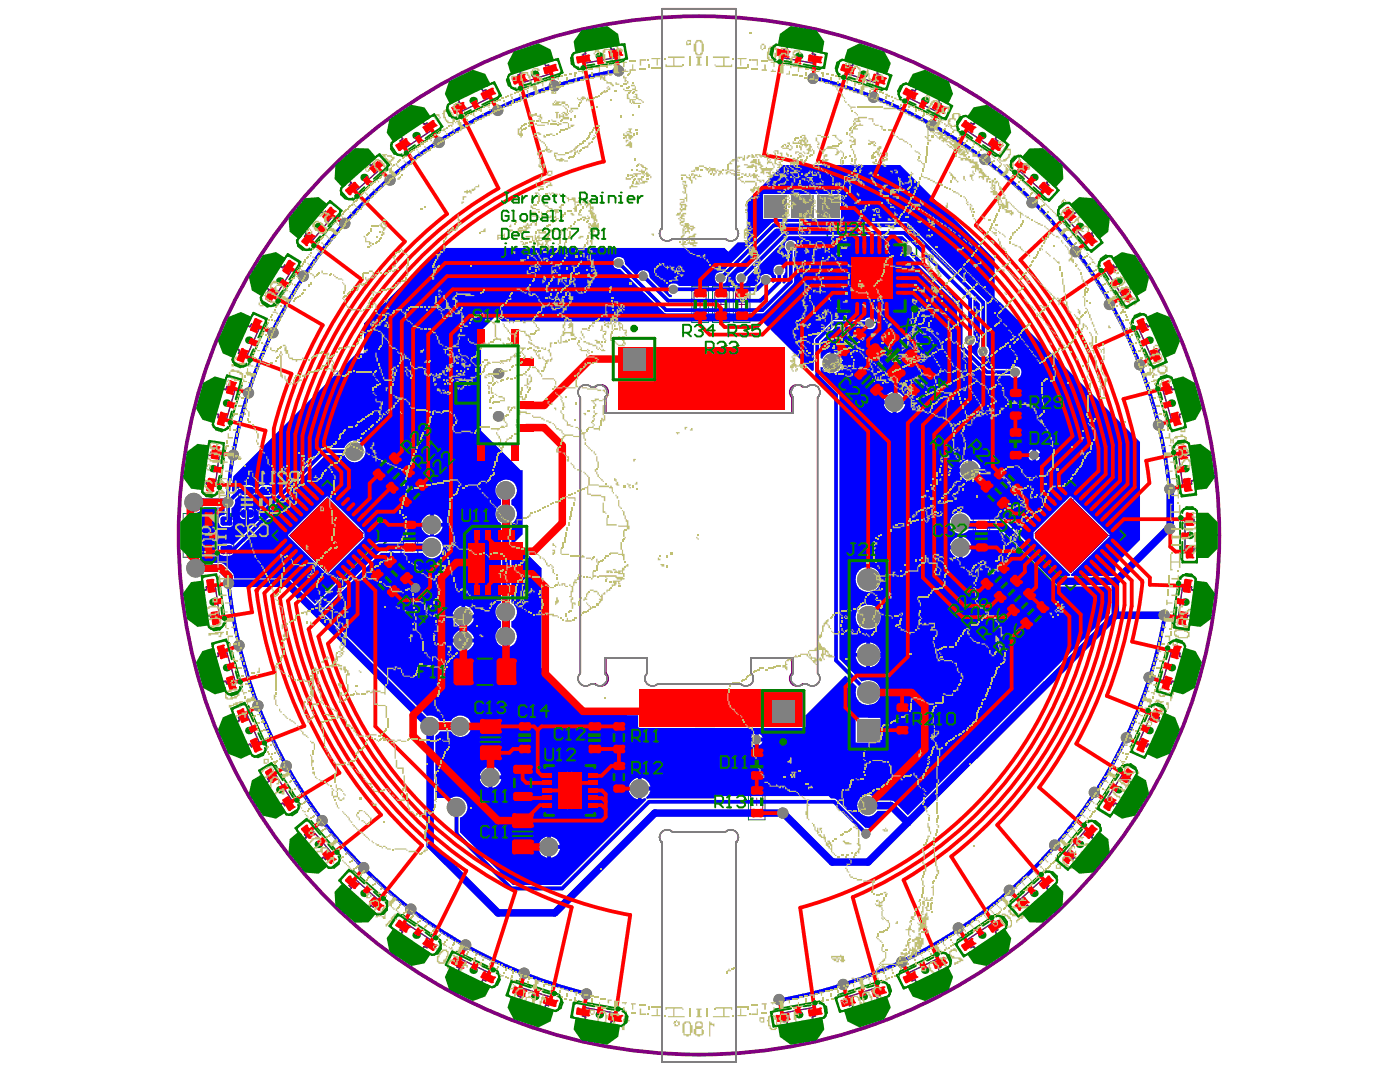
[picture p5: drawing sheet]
<svg xmlns="http://www.w3.org/2000/svg" width="271mm" height="208mm" viewBox="0 0 271 208" stroke-linecap="round" stroke-linejoin="round" font-family="sans-serif">
<path d="M128.1 1.7h14.3v42.5l.1-.1a1.5 1.5 0 0 1 0 2.1 1.5 1.5 0 0 1-2.1 0h-10.2a1.5 1.5 0 0 1-2.2 0 1.5 1.5 0 0 1 0-2.1l.1 .1zM112.3 74.8a1.42 1.42 0 0 1 2.1 0h.6a1.44 1.44 0 0 1 2 0 1.44 1.44 0 0 1 0 2.1v3h36.5v-3a1.44 1.44 0 0 1 0-2.1 1.44 1.44 0 0 1 2.1 0h.6a1.5 1.5 0 0 1 2.1 0 1.5 1.5 0 0 1 0 2.2l-.1-.1v53.3a1.44 1.44 0 0 1 0 2.1 1.44 1.44 0 0 1-2 0h-.6a1.44 1.44 0 0 1-2.1 0 1.44 1.44 0 0 1 0-2.1v-2.9h-8.1v2.9a1.44 1.44 0 0 1-.1 2.1 1.44 1.44 0 0 1-2 0h-16a1.44 1.44 0 0 1-2 0 1.44 1.44 0 0 1 0-2.1v-2.9h-8.3v2.9a1.44 1.44 0 0 1 0 2.1 1.44 1.44 0 0 1-2 0h-.6a1.44 1.44 0 0 1-2.1 0 1.44 1.44 0 0 1 0-2.1v-53.3a1.41 1.41 0 0 1 0-2.1zM128 160.9a1.5 1.5 0 0 1 2.2 0h10.2a1.5 1.5 0 0 1 2.1 0 1.5 1.5 0 0 1 0 2.1h-.1v42.5h-14.3v-42.5h-.1a1.49 1.49 0 0 1 0-2.1z" fill="none" stroke="#808080" stroke-width=".19"/>
<path d="M130.1 46.2h10.4M130.2 46.2a1.45 1.45 0 0 1-2.1 0 1.45 1.45 0 0 1 0-2v-42.5h14.3v42.5a1.46 1.46 0 0 1 0 2 1.46 1.46 0 0 1-2 0M112.3 76.9a1.46 1.46 0 0 1 0-2.1 1.46 1.46 0 0 1 2.1 0h.8a1.45 1.45 0 0 1 2.1 0 1.45 1.45 0 0 1 0 2.1M112.3 76.9v53.3M117.3 76.9v3h35.9v-3a1.45 1.45 0 0 1 0-2.1 1.45 1.45 0 0 1 2.1 0h.9a1.45 1.45 0 0 1 2 0 1.45 1.45 0 0 1 0 2.1v53.3a1.45 1.45 0 0 1 0 2.1 1.45 1.45 0 0 1-2 0h-.9a1.46 1.46 0 0 1-2.1 0 1.46 1.46 0 0 1 0-2.1v-2.9h-7.8v2.9M112.3 130.2a1.46 1.46 0 0 0 0 2.1 1.46 1.46 0 0 0 2.1 0h.8a1.45 1.45 0 0 0 2.1 0 1.45 1.45 0 0 0 0-2.1M145.4 130.2a1.45 1.45 0 0 1 0 2.1 1.45 1.45 0 0 1-2.1 0h-16a1.46 1.46 0 0 1-2.1 0 1.46 1.46 0 0 1 0-2.1l.1-2.9h-8v2.9M128.1 163v42.5h14.3v-42.5M130.1 160.9h10.4M130.2 160.9a1.46 1.46 0 0 0-2.1 0 1.46 1.46 0 0 0 0 2.1M140.4 160.9a1.46 1.46 0 0 1 2 0 1.46 1.46 0 0 1 0 2.1" fill="none" stroke="#800080" stroke-width=".29"/>
<path d="M64.1 32.6a100.7 100.7 0 0 1 118.8-17.5 100.7 100.7 0 0 1 51 108.7 100.7 100.7 0 0 1-105.4 80 100.7 100.7 0 0 1-93.7-93.4 100 100 0 0 1 29.3-77.8z" fill="none" stroke="#800080" stroke-width=".73"/>
<g fill="none" stroke="#008000" stroke-width=".37">
<path d="M88.4 17.9l3.9-2 1.9 .7 1-.5 .5 .2 1 1.9-.4 1-7.9 3.8-.9-.3-1-1.9 .2-.5 1-.5zM100.5 12.2l4.1-1.3 1.9 .9 1.1-.3 .4 .2 .7 2.1-.5 .9-8.3 2.7-1-.4-.6-2.1 .2-.5 1-.3zM111 10.3l1.1-.2 1.2-1.7 4.3-.8 1.7 1.2 1.1-.2 .4 .3 .4 2.2-.6 .8-8.6 1.5-.9-.6-.4-2.2zM149.7 8.9l.5-.3 1.1 .2 1.7-1.2 4.3 .8 1.1 1.7 1.1 .2 .3 .3-.3 2.2-.9 .6-8.6-1.5-.6-.8zM162.5 11.7l.5-.2 1.1 .3 1.8-.9 4.2 1.3 .9 1.9 1 .3 .2 .5-.6 2.1-1 .4-8.3-2.7-.4-.9zM174.8 16.3l.5-.2 1 .5 1.9-.7 4 2 .6 1.9 1.1 .5 .1 .5-.9 1.9-1 .3-7.9-3.8-.3-1zM66.9 33.7l3.3-2.9h2l.8-.7h.5l1.5 1.7v1l-6.6 5.8h-1l-1.5-1.6 .1-.6 .8-.7zM77.1 25l3.6-2.4 2 .4 .9-.6h.5l1.3 1.9-.2 1-7.3 4.9-1-.2-1.3-1.9 .2-.5 .9-.6zM186.4 22.4h.5l.9 .6 2.1-.4 3.5 2.4 .5 2 .9 .6 .1 .5-1.2 1.9-1.1 .2-7.3-4.9-.1-1zM197 30.1h.5l.8 .7h2.1l3.3 2.9v2l.8 .7 .1 .6-1.4 1.6h-1.1l-6.5-5.8v-1zM52.8 50.9l2-.4 .6-.9 .5-.1 1.9 1.2 .2 .9-4.7 7.4-.9 .3-1.9-1.2-.1-.5 .5-.9-.4-2zM60.8 40.2l2-.1 .8-.9h.5l1.7 1.4v1l-5.6 6.7-1 .1-1.7-1.4-.1-.5 .8-.8-.2-2.1z"/>
<path d="M204.8 40.6l1.6-1.4h.6l.7 .9 2 .1 2.9 3.4-.2 2.1 .7 .8-.1 .5-1.7 1.4-1-.1-5.6-6.7zM212.7 50.7l1.9-1.2 .5 .1 .6 .9 2 .4 2.3 3.8-.4 2 .5 .9-.1 .5-1.9 1.2-.9-.3-4.7-7.4zM41.7 75.1l1.8-1 .3-1.1 .4-.2 2.1 .6 .5 .9-2.4 8.4-.9 .5-2.1-.6-.3-.5 .3-1-1-1.8zM46.4 62.7l1.9-.8 .5-1 .5-.2 2 1 .4 .9-3.6 7.9-1 .4-2-.9-.2-.4 .5-1-.7-1.9zM219.2 61.7l2.1-1 .4 .2 .5 1 1.9 .8 1.8 4-.7 1.9 .4 1-.2 .4-2 .9-1-.4-3.5-7.9zM224.2 73.4l2.1-.6 .5 .2 .3 1.1 1.8 1 1.2 4.2-1 1.8 .3 1-.2 .5-2.1 .6-.9-.5-2.5-8.4zM38.9 98.8l.3-.3h2.2l.8 .7v8.7l-.8 .8h-2.2l-.3-.4v-1.1l-1.5-1.4v-4.4l1.5-1.5zM40.4 85.8l.5-.3 2.1 .3 .6 .8-1.2 8.7-.8 .5-2.2-.3-.3-.3 .1-1.1-1.2-1.7 .6-4.3 1.7-1.2zM207.2 91l12.6 12.6-12.6 12.6-12.6-12.6zM227.6 85.8l2.1-.3 .4 .3 .2 1.1 1.6 1.2 .6 4.3-1.2 1.7 .1 1.1-.3 .3-2.1 .3-.9-.5-1.2-8.7zM228.4 99.2l.7-.7h2.2l.4 .3v1.1l1.4 1.5v4.4l-1.4 1.4v1.1l-.4 .4h-2.2l-.7-.8zM39.4 111.6l2.2-.4 .8 .7 1.2 8.6-.6 .8-2.1 .3-.5-.3-.1-1-1.7-1.3-.6-4.3 1.2-1.7-.1-1.1z"/>
<path d="M50.7 103.6l12.7-12.6 12.5 12.6-12.5 12.6zM228.1 111.9l.9-.7 2.1 .4 .3 .3-.1 1.1 1.2 1.7-.6 4.3-1.6 1.3-.2 1-.4 .3-2.1-.3-.7-.8zM41.4 124.5l2.1-.6 .9 .5 2.4 8.4-.5 .9-2.1 .6-.4-.3-.3-1-1.8-1-1.3-4.2 1-1.8-.3-1zM45.1 137.1l2-.9 1 .4 3.6 7.9-.4 1-2 .9-.5-.2-.5-1-1.9-.7-1.7-4.1 .7-1.9-.5-1zM222.4 136.6l1-.4 2 .9 .2 .4-.4 1 .7 1.9-1.8 4.1-1.9 .7-.5 1-.4 .2-2.1-.9-.3-1zM226.2 124.4l.9-.5 2.1 .6 .2 .5-.3 1 1 1.8-1.2 4.2-1.8 1-.3 1-.5 .3-2.1-.6-.5-.9zM50.5 149l1.9-1.1 .9 .2 4.7 7.4-.2 1-1.9 1.1h-.5l-.6-1-2-.4-2.3-3.7 .4-2.1-.5-.8zM210.3 158.8l1-.1 1.7 1.4 .1 .5-.7 .8 .2 2.1-2.9 3.4-2 .1-.7 .9h-.6l-1.6-1.4-.1-1zM217.2 148.1l.9-.2 1.9 1.1 .1 .6-.5 .8 .4 2.1-2.3 3.7-2 .4-.6 1h-.5l-1.9-1.1-.2-1zM57.5 160.1l1.7-1.4 1 .1 5.6 6.7v1l-1.7 1.4h-.5l-.8-.9-2-.1-2.8-3.4 .2-2.1-.8-.8zM67.4 168.6l1-.1 6.6 5.8v1.1l-1.5 1.6h-.5l-.8-.7-2 .1-3.3-2.9-.1-2.1-.8-.7-.1-.5zM76.9 177.2l1-.2 7.3 4.8 .2 1.1-1.3 1.8-.5 .1-.9-.6-2 .3-3.6-2.4-.4-2-.9-.6-.2-.5z"/>
<path d="M195.6 174.3l6.5-5.8 1.1 .1 1.4 1.6-.1 .5-.8 .7v2.1l-3.3 2.9-2.1-.1-.8 .7h-.5l-1.4-1.6zM87.5 184.4l.9-.3 7.9 3.8 .4 1-1 2-.5 .1-1-.5-1.9 .7-3.9-1.9-.7-1.9-1-.5-.2-.5zM98.9 190.1l1-.4 8.3 2.7 .5 1-.7 2-.4 .2-1.1-.3-1.9 1-4.1-1.4-1-1.8-1-.4-.2-.4zM111.1 194.3l.9-.6 8.6 1.5 .6 .9-.4 2.1-.4 .3-1.1-.2-1.7 1.2-4.3-.8-1.2-1.6-1.1-.2-.3-.4zM150 195.2l8.6-1.5 .9 .6 .3 2.2-.3 .4-1.1 .2-1.1 1.6-4.3 .8-1.7-1.2-1.1 .2-.5-.3-.3-2.1zM162.3 192.4l8.3-2.7 1 .4 .6 2.2-.2 .4-1 .4-.9 1.8-4.2 1.4-1.8-1-1.1 .3-.5-.2-.6-2zM174.2 187.9l7.9-3.8 1 .3 .9 2-.1 .5-1.1 .5-.6 1.9-4 1.9-1.9-.7-1 .5-.5-.1-.9-2zM185.3 181.8l7.3-4.8 1.1 .2 1.2 1.8-.1 .5-.9 .6-.5 2-3.5 2.4-2.1-.3-.9 .6-.5-.1-1.2-1.8z"/>
</g>
<g fill="none" stroke="#008000" stroke-width=".22">
<path d="M91.4 16.9a1.61 1.61 0 0 1 2.1 .7M91.4 16.8l-1.8 .9a1.6 1.6 0 0 0-.7 2.2M93.5 17.6l.6-.3 .7 1.6-5.6 2.7-.8-1.5 .5-.3M103.6 11.7a1.61 1.61 0 0 1 2.1 1M103.7 11.7l-2 .6a1.6 1.6 0 0 0-1 2M105.7 12.8l.5-.3 .6 1.7-6.1 1.9-.5-1.6 .6-.2M116.5 8.3l-2 .3a1.6 1.6 0 0 0-1.3 1.9M116.5 8.3a1.61 1.61 0 0 1 1.9 1.3M118.4 9.5h.5l.3 1.7-6.2 1-.3-1.6 .6-.2M152.1 9.5h-.5l-.3 1.7 6.3 1 .2-1.6-.5-.2M154 8.3a1.61 1.61 0 0 0-1.8 1.3M154 8.3l2 .3a1.6 1.6 0 0 1 1.3 1.9"/>
<path d="M164.9 12.8l-.5-.3-.6 1.7 6 1.9 .5-1.6-.5-.2M166.8 11.7l2 .6a1.6 1.6 0 0 1 1 2M166.9 11.7a1.61 1.61 0 0 0-2 1M177 17.6l-.5-.3-.7 1.6 5.6 2.7 .8-1.5-.5-.3M179.1 16.8l1.8 .9M179.2 16.9a1.61 1.61 0 0 0-2.2 .7M180.9 17.7a1.6 1.6 0 0 1 .8 2.2M68.1 33.2a1.6 1.6 0 0 0-.2 2.3M71.8 32l.5-.4 1.1 1.3-4.7 4.2-1.2-1.2 .5-.5M71.9 31.9a1.61 1.61 0 0 0-2.3-.1l-1.5 1.4M78.3 24.7a1.6 1.6 0 0 0-.4 2.2M82.2 24.1l.5-.3 .9 1.3-5.3 3.6-.9-1.4 .5-.3"/>
<path d="M82.2 24a1.61 1.61 0 0 0-2.2-.4l-1.7 1.2M190.5 23.6a1.61 1.61 0 0 0-2.2 .4l-.4-.2-1 1.3 5.3 3.6 .9-1.4-.5-.3M190.6 23.6l1.6 1.2M192.2 24.7a1.6 1.6 0 0 1 .5 2.2M198.7 32l-.4-.4-1.1 1.3 4.6 4.2 1.2-1.2-.4-.5M200.9 31.8a1.61 1.61 0 0 0-2.2 .1M201 31.8l1.4 1.4M202.5 33.2a1.6 1.6 0 0 1 .1 2.3M51.5 53.9a1.6 1.6 0 0 0 .6 2.2M52.6 52.3l-1.1 1.6M54.8 51.7a1.61 1.61 0 0 0-2.2 .5M54.8 51.7l.3-.5 1.5 .9-3.4 5.4-1.5-.9 .3-.5"/>
<path d="M62.6 41.3l.4-.5 1.3 1.1-4.1 4.9-1.3-1.1 .4-.5a1.6 1.6 0 0 1-.2-2.2M62.6 41.3a1.61 1.61 0 0 0-2.2 .2l-1.3 1.5M211.5 43a1.6 1.6 0 0 1-.2 2.2l.3 .5-1.3 1.1-4.1-4.9 1.3-1.1 .4 .5a1.61 1.61 0 0 1 2.3 .2l1.2 1.5M215.7 51.7l-.3-.5-1.4 .9 3.3 5.4 1.5-.9-.3-.5M215.8 51.7a1.61 1.61 0 0 1 2.2 .5M217.9 52.3l1.1 1.6M219 53.9a1.6 1.6 0 0 1-.5 2.2M41.2 78.3a1.6 1.6 0 0 0 1.1 2M41.7 76.4a1.61 1.61 0 0 1 2-1.1l.2-.5 1.6 .4-1.7 6.1-1.6-.5 .1-.6M41.8 76.4l-.6 1.9M46.3 63.9l-.8 1.8a1.6 1.6 0 0 0 .8 2.2M48.4 63.1a1.61 1.61 0 0 0-2.1 .8"/>
<path d="M48.5 63.1l.2-.5 1.6 .7-2.6 5.8-1.6-.7 .2-.5M222.1 63.1l-.2-.5-1.6 .7 2.5 5.8 1.6-.7-.2-.5M222.1 63.1a1.6 1.6 0 0 1 2.1 .8l.8 1.8a1.6 1.6 0 0 1-.8 2.2M228.7 76.4l.6 1.9M228.8 76.4a1.59 1.59 0 0 0-2-1.1l-.2-.5-1.6 .4 1.8 6.1 1.6-.5-.2-.5a1.6 1.6 0 0 0 1.1-2M39 89.4l-.3 1.9M40.7 88l.1-.5 1.7 .2-.8 6.2-1.8-.2 .1-.6a1.6 1.6 0 0 1-1.4-1.8M40.7 88a1.61 1.61 0 0 0-1.8 1.3M229.8 88a1.61 1.61 0 0 1 1.8 1.3M229.8 88v-.5l-1.8 .2 .9 6.2 1.7-.2v-.6a1.6 1.6 0 0 0 1.3-1.8M231.6 89.4l.3 1.9M38.6 115.8a1.6 1.6 0 0 1 1.4-1.8l-.1-.5 1.8-.3 .8 6.3-1.7 .2-.1-.5a1.63 1.63 0 0 1-1.8-1.4"/>
<path d="M38.7 115.8l.3 2M39.5 100.9a1.61 1.61 0 0 0-1.6 1.6v2.1a1.61 1.61 0 0 0 1.6 1.6M39.5 101v-.6h1.7v6.3h-1.7v-.6M231.1 100.9a1.61 1.61 0 0 1 1.6 1.6v2.1a1.61 1.61 0 0 1-1.6 1.6M231.1 101v-.6h-1.8v6.3h1.8v-.6M231.9 115.8l-.3 2M231.9 115.8a1.63 1.63 0 0 0-1.3-1.8v-.5l-1.7-.3-.9 6.3 1.8 .2v-.6a1.61 1.61 0 0 0 1.8-1.3M41.2 128.8l.6 1.9M42.3 126.9a1.6 1.6 0 0 0-1.1 2M42.3 126.9l-.1-.6 1.6-.4 1.7 6-1.6 .5-.2-.5a1.61 1.61 0 0 1-2-1.1M222.8 138l1.6 .8-.2 .5a1.59 1.59 0 0 1 .8 2.1l-.8 1.8a1.61 1.61 0 0 1-2.1 .8l-.2 .5-1.6-.7zM228.2 126.9l.2-.6-1.6-.4-1.8 6 1.6 .5 .2-.5a1.61 1.61 0 0 0 2-1.1"/>
<path d="M228.2 126.9a1.6 1.6 0 0 1 1.1 2M229.3 128.8l-.6 1.9M46.3 143.2a1.61 1.61 0 0 0 2.1 .8l.3 .5 1.6-.7-2.6-5.8-1.6 .8 .2 .5a1.59 1.59 0 0 0-.8 2.1l.8 1.8M51.5 153.2l1.1 1.7M52 151l-.3-.4 1.5-1 3.4 5.3-1.5 1-.3-.5M52.1 151a1.6 1.6 0 0 0-.6 2.2M52.6 154.9a1.61 1.61 0 0 0 2.2 .5M218 154.9a1.61 1.61 0 0 1-2.2 .5M218.5 151a1.6 1.6 0 0 1 .5 2.2M218.5 151l.3-.4-1.5-1-3.3 5.3 1.4 1 .3-.5M219 153.2l-1.1 1.7M59.1 164.1a1.6 1.6 0 0 1 .2-2.2l-.4-.5 1.3-1.1 4.1 4.8-1.3 1.2-.4-.4"/>
<path d="M59.1 164.1l1.3 1.6a1.61 1.61 0 0 0 2.2 .2M67.9 171.7a1.6 1.6 0 0 0 .2 2.2M68 171.7l-.5-.4 1.2-1.3 4.7 4.3-1.1 1.2-.5-.4M68.1 173.9l1.5 1.4a1.61 1.61 0 0 0 2.3-.1M198.7 175.2a1.61 1.61 0 0 0 2.2 .1M202.4 173.9l-1.4 1.4M202.6 171.7l.4-.4-1.2-1.3-4.6 4.3 1.1 1.2 .4-.4M202.6 171.7a1.6 1.6 0 0 1-.1 2.2M211.4 164.1l-1.2 1.6a1.61 1.61 0 0 1-2.3 .2M211.5 164.1a1.6 1.6 0 0 0-.2-2.2l.3-.5-1.3-1.1-4.1 4.8 1.3 1.2 .4-.4M77.9 180.1a1.6 1.6 0 0 0 .4 2.3l1.7 1.1a1.57 1.57 0 0 0 2.2-.4M77.9 180.2l-.5-.3 .9-1.5 5.3 3.6-.9 1.4-.5-.3"/>
<path d="M88.9 187.3l-.5-.3 .8-1.5 5.6 2.8-.7 1.5-.6-.3a1.61 1.61 0 0 1-2.1 .8M88.9 187.3a1.6 1.6 0 0 0 .7 2.1l1.8 .9M100.7 192.8a1.6 1.6 0 0 0 1 2M100.8 192.8l-.6-.2 .5-1.6 6.1 1.9-.6 1.7-.5-.2M101.7 194.8l2 .6M105.7 194.4a1.61 1.61 0 0 1-2.1 1.1M113.2 196.6a1.6 1.6 0 0 0 1.3 1.9l2 .3M113.3 196.7l-.6-.1 .3-1.7 6.2 1.1-.3 1.7-.5-.1M118.4 197.6a1.61 1.61 0 0 1-1.9 1.3M157.3 196.7l.5-.1-.2-1.7-6.3 1.1 .3 1.7 .6-.1a1.61 1.61 0 0 0 1.8 1.3M157.3 196.6a1.6 1.6 0 0 1-1.3 1.9l-2 .3M164.9 194.4a1.61 1.61 0 0 0 2 1.1"/>
<path d="M168.8 194.8l-2 .6M169.8 192.8l.5-.2-.5-1.6-6 1.9 .6 1.7 .5-.2M169.8 192.8a1.6 1.6 0 0 1-1 2M177 189.5a1.61 1.61 0 0 0 2.2 .8M180.9 189.4l-1.8 .9M181.7 187.3a1.6 1.6 0 0 1-.8 2.1M181.7 187.3l.5-.3-.8-1.5-5.6 2.8 .7 1.5 .5-.2M188.3 183.1a1.61 1.61 0 0 0 2.2 .4M192.6 180.2l.5-.3-.9-1.5-5.3 3.6 1 1.4 .4-.3M192.7 180.1a1.6 1.6 0 0 1-.5 2.3l-1.6 1.1"/>
</g>
<path d="M160.1 45.2h17.3v17.2h-17.3zM167.3 53.8h2.9M168.7 52.3v2.9M87.2 126.8h13.3v6.3h-13.3zM92.4 138.5h5.1v9.2h-5.1zM98.6 156.7h5.1v9.2h-5.1zM105.6 148.2h9.4v9.4h-9.4zM108.8 152.9h2.9M110.3 151.4v3" fill="none" stroke="#008000" stroke-width=".29"/>
<g fill="#008000">
<circle cx="43.8" cy="129.1" r=".73"/>
<circle cx="43.8" cy="78" r=".73"/>
<circle cx="48.2" cy="141.3" r=".73"/>
<circle cx="48.2" cy="65.8" r=".73"/>
<circle cx="54.2" cy="152.8" r=".73"/>
<circle cx="54.2" cy="54.4" r=".73"/>
<circle cx="61.6" cy="43.8" r=".73"/>
<circle cx="91.6" cy="187.7" r=".73"/>
<circle cx="91.6" cy="19.5" r=".73"/>
<circle cx="94.9" cy="143.1" r=".37"/>
<circle cx="93.8" cy="129.9" r=".73"/>
<circle cx="101.1" cy="161.3" r=".37"/>
<circle cx="103.5" cy="14.4" r=".73"/>
<circle cx="154.6" cy="196.3" r=".73"/>
<circle cx="167.1" cy="14.4" r=".73"/>
<circle cx="179" cy="187.7" r=".73"/>
<circle cx="179" cy="19.5" r=".73"/>
<circle cx="190" cy="26.2" r=".73"/>
<circle cx="200.1" cy="172.8" r=".73"/>
<circle cx="208.9" cy="43.8" r=".73"/>
<circle cx="230.2" cy="103.6" r=".73"/>
<circle cx="229.3" cy="90.7" r=".73"/>
<circle cx="61.6" cy="163.3" r=".73"/>
<circle cx="103.5" cy="192.8" r=".73"/>
<circle cx="154.6" cy="10.9" r=".73"/>
<circle cx="167.1" cy="192.8" r=".73"/>
<circle cx="190" cy="180.9" r=".73"/>
<circle cx="200.1" cy="34.3" r=".73"/>
<circle cx="208.9" cy="163.3" r=".73"/>
<circle cx="229.3" cy="116.5" r=".73"/>
<circle cx="40.3" cy="103.6" r=".73"/>
<circle cx="41.2" cy="90.7" r=".73"/>
<circle cx="70.4" cy="172.8" r=".73"/>
<circle cx="80.5" cy="26.2" r=".73"/>
<circle cx="116" cy="196.3" r=".73"/>
<circle cx="216.4" cy="152.8" r=".73"/>
<circle cx="222.4" cy="141.3" r=".73"/>
<circle cx="222.4" cy="65.8" r=".73"/>
<circle cx="216.4" cy="54.4" r=".73"/>
<circle cx="226.7" cy="129.1" r=".73"/>
<circle cx="226.7" cy="78" r=".73"/>
<circle cx="41.2" cy="116.5" r=".73"/>
<circle cx="80.5" cy="180.9" r=".73"/>
<circle cx="70.4" cy="34.3" r=".73"/>
<circle cx="116" cy="10.9" r=".73"/>
</g>
<path d="M44.5 99.3h.7v.8l-.6-.1-.2-.3z" fill="#008080"/>
<path d="M128.1 1.7h14.3v42.5l.1-.1a1.5 1.5 0 0 1 0 2.1 1.5 1.5 0 0 1-2.1 0h-10.2a1.5 1.5 0 0 1-2.2 0 1.5 1.5 0 0 1 0-2.1l.1 .1zM112.3 74.8a1.42 1.42 0 0 1 2.1 0h.6a1.44 1.44 0 0 1 2 0 1.44 1.44 0 0 1 0 2.1v3h36.5v-3a1.44 1.44 0 0 1 0-2.1 1.44 1.44 0 0 1 2.1 0h.6a1.5 1.5 0 0 1 2.1 0 1.5 1.5 0 0 1 0 2.2l-.1-.1v53.3a1.44 1.44 0 0 1 0 2.1 1.44 1.44 0 0 1-2 0h-.6a1.44 1.44 0 0 1-2.1 0 1.44 1.44 0 0 1 0-2.1v-2.9h-8.1v2.9a1.44 1.44 0 0 1-.1 2.1 1.44 1.44 0 0 1-2 0h-16a1.44 1.44 0 0 1-2 0 1.44 1.44 0 0 1 0-2.1v-2.9h-8.3v2.9a1.44 1.44 0 0 1 0 2.1 1.44 1.44 0 0 1-2 0h-.6a1.44 1.44 0 0 1-2.1 0 1.44 1.44 0 0 1 0-2.1v-53.3a1.41 1.41 0 0 1 0-2.1zM128 160.9a1.5 1.5 0 0 1 2.2 0h10.2a1.5 1.5 0 0 1 2.1 0 1.5 1.5 0 0 1 0 2.1h-.1v42.5h-14.3v-42.5h-.1a1.49 1.49 0 0 1 0-2.1z" fill="none" stroke="#808080" stroke-width=".19"/>
<g fill="none" stroke="#008080" stroke-width=".19">
<path d="M133.9 55.4h3.2v7h-3.2zM137.9 55.4h3.2v7h-3.2zM141.9 55.4h3.2v7h-3.2zM161.1 67.5l4.9-4.9 2.3 2.3-4.9 4.8zM164.4 72.5l2.3-2.2 4.9 4.8-2.3 2.3zM166.7 68.1l5.5-5.4 6.6 6.6-5.5 5.5zM174.7 75.1l4.9-4.8 2.2 2.2-4.9 4.9zM194.9 74.7h3.2v7h-3.2zM35.4 99.3h9.8v8.5h-9.8zM46.2 93.7h3.2v6.9h-3.2zM49.8 93.7h3.3v6.9h-3.3zM71.3 91.5l4.8-4.8 2.3 2.2-4.9 4.9z"/>
<path d="M73.8 94.1l4.9-4.9 2.3 2.3-4.9 4.8zM76.4 96.6l4.9-4.8 2.2 2.2-4.9 4.9zM188.9 94.4l2.3-2.3 4.9 4.9-2.3 2.3zM191.5 91.8l2.2-2.2 4.9 4.9-2.2 2.2zM194.9 82.4h3.2v7h-3.2zM70.9 111.5l2.3-2.3 4.8 4.9-2.2 2.3zM73.4 109l2.3-2.3 4.9 4.9-2.3 2.2zM77.6 100.2h3.2v7h-3.2zM188.3 100.2h3.2v7h-3.2zM188.9 112.7l4.9-4.9 2.3 2.3-4.9 4.8zM191.5 115.2l4.9-4.9 2.2 2.3-4.9 4.9zM194 117.8l4.9-4.9 2.3 2.3-4.9 4.8z"/>
<path d="M99.9 139.2h3.2v7h-3.2zM113.4 139.2h3.2v7h-3.2zM118.2 139.2h3.2v7h-3.2zM173 135.6h3.2v7h-3.2zM196.6 120.3l4.9-4.9 2.2 2.3-4.9 4.9zM98.9 147.4h4.4v8.1h-4.4zM118.2 146.9h3.2v7h-3.2zM144.8 144.3h3.3v7h-3.3zM144.8 151.6h3.3v7h-3.3z"/>
</g>
<g fill="none" stroke="#800080" stroke-width=".22">
<path d="M89.7 17.7a1.6 1.6 0 0 0-.7 2.1M93.4 17.6l.5-.2 .8 1.5-5.5 2.7-.7-1.6 .5-.2M93.4 17.7a1.61 1.61 0 0 0-2.1-.8l-1.6 .8M101.9 12.3a1.6 1.6 0 0 0-1 2M103.6 11.7l-1.7 .6M103.6 11.7a1.61 1.61 0 0 1 2 1.1M105.5 12.8l.6-.2 .5 1.6-5.8 1.9-.5-1.7 .5-.1M114.7 8.6a1.6 1.6 0 0 0-1.3 1.8M116.3 8.3l-1.6 .3M116.4 8.3a1.61 1.61 0 0 1 1.8 1.3M118.2 9.6l.6-.1 .2 1.7-5.9 1-.3-1.7 .6-.1M152.3 9.6l-.5-.1-.3 1.7 5.9 1 .3-1.7-.6-.1"/>
<path d="M154.2 8.3a1.61 1.61 0 0 0-1.9 1.3M154.2 8.3l1.7 .3M155.9 8.6a1.6 1.6 0 0 1 1.3 1.8M167 11.7l1.7 .6M167 11.7a1.61 1.61 0 0 0-2 1.1l-.6-.2-.5 1.6 5.8 1.9 .5-1.7-.5-.1a1.62 1.62 0 0 0-1.1-2M177.1 17.7a1.61 1.61 0 0 1 2.1-.8l1.6 .8M177.1 17.6l-.5-.2-.8 1.5 5.5 2.7 .7-1.6-.5-.2M180.8 17.7a1.6 1.6 0 0 1 .8 2.1M68.2 33.1a1.6 1.6 0 0 0-.1 2.3M69.4 32a1.61 1.61 0 0 1 2.3 .1l.4-.4 1.2 1.3-4.5 4-1.1-1.3 .3-.4M69.5 32l-1.3 1.1M78.4 24.6a1.6 1.6 0 0 0-.4 2.2"/>
<path d="M79.9 23.7a1.61 1.61 0 0 1 2.2 .4M79.9 23.7l-1.5 .9M82.1 24.1l.4-.3 1 1.4-5 3.4-1-1.4 .5-.4M188.5 24.1l-.5-.3-1 1.4 5 3.4 1-1.4-.4-.4M190.7 23.7l1.4 .9a1.6 1.6 0 0 1 .5 2.2M190.7 23.7a1.61 1.61 0 0 0-2.3 .4M198.8 32.1l-.4-.4-1.2 1.3 4.6 4 1.1-1.3-.4-.4M201 32l1.4 1.1M201.1 32a1.61 1.61 0 0 0-2.3 .1M202.3 33.1a1.6 1.6 0 0 1 .2 2.3M51.6 53.8a1.6 1.6 0 0 0 .5 2.2M52.5 52.3l-.9 1.5"/>
<path d="M54.7 51.8a1.61 1.61 0 0 0-2.2 .6M54.7 51.8l.3-.4 1.5 .9-3.2 5.1-1.5-.9 .3-.5M59.2 42.9a1.6 1.6 0 0 0 .2 2.3M60.3 41.6l-1.1 1.3M62.6 41.4l.3-.4 1.3 1.1-3.8 4.5-1.4-1 .4-.5M62.6 41.3a1.61 1.61 0 0 0-2.3 .2M208 41.3a1.61 1.61 0 0 1 2.2 .2M208 41.4l-.4-.4-1.3 1.1 3.9 4.5 1.3-1-.4-.5M210.2 41.6a3 3 0 0 1 1.5 2.5l-.3 .8-.3 .3M215.8 51.8l-.3-.4-1.5 .9 3.3 5.1 1.4-.9-.3-.5M215.8 51.8a1.61 1.61 0 0 1 2.2 .6M218 52.3a3 3 0 0 1 1.1 2.7l-.4 .7-.3 .3"/>
<path d="M41.2 78.2a1.6 1.6 0 0 0 1.1 2M41.3 78.2l.4-1.7a1.61 1.61 0 0 1 2-1.1l.1-.6 1.7 .6-1.7 5.7-1.6-.4 .1-.6M45.6 65.6a1.6 1.6 0 0 0 .8 2.1M46.3 64.1l-.7 1.6M48.4 63.3a1.61 1.61 0 0 0-2.1 .8M48.4 63.3l.2-.5 1.6 .6-2.5 5.5-1.5-.7 .2-.5M222.2 63.3l-.3-.5-1.6 .6 2.5 5.5 1.5-.7-.2-.5M222.2 63.3a1.61 1.61 0 0 1 2.1 .8M224.2 64.1l.7 1.6M224.9 65.6a1.6 1.6 0 0 1-.8 2.1M229.2 78.2l-.4-1.7a1.61 1.61 0 0 0-2-1.1l-.1-.6-1.7 .6 1.7 5.7 1.7-.4-.2-.6M229.3 78.2a1.6 1.6 0 0 1-1.1 2"/>
<path d="M40.7 88.1l.1-.6 1.7 .3-.8 6-1.8-.3 .1-.5a1.6 1.6 0 0 1-1.3-1.8M40.7 88.1a1.61 1.61 0 0 0-1.8 1.4l-.2 1.7M229.8 88.1a1.61 1.61 0 0 1 1.8 1.4l.3 1.7M229.8 88.1v-.6l-1.7 .3 .8 6 1.7-.3-.1-.5a1.6 1.6 0 0 0 1.4-1.8M39.5 101.1a1.61 1.61 0 0 0-1.6 1.6 3 3 0 0 0 .4 2.9l.7 .4h.5M39.5 101.2v-.6h1.7v6h-1.7v-.6M39.9 113.6l1.8-.3 .8 6-1.7 .2-.1-.5a1.63 1.63 0 0 1-1.8-1.4 3 3 0 0 1 .1-2.8l.6-.5 .4-.2zM231.1 101.1a1.61 1.61 0 0 1 1.6 1.6 3 3 0 0 1-.5 2.9l-.7 .4h-.4M231.1 101.2v-.6h-1.8v6h1.8v-.6M231.9 116a2.98 2.98 0 0 1-.9 2.7l-.7 .3h-.5v.5l-1.7-.2 .8-6 1.7 .3-.1 .5a1.63 1.63 0 0 1 1.4 1.9M41.3 128.9l.4 1.7M42.3 126.9a1.6 1.6 0 0 0-1.1 2"/>
<path d="M42.3 127l-.1-.6 1.6-.4 1.7 5.8-1.7 .4-.1-.5a1.61 1.61 0 0 1-2-1.1M228.2 127l.2-.6-1.7-.4-1.7 5.8 1.7 .4 .1-.5a1.61 1.61 0 0 0 2-1.1M228.2 126.9a1.6 1.6 0 0 1 1.1 2M229.2 128.9l-.4 1.7M45.6 141.5a1.59 1.59 0 0 1 .8-2.1l-.2-.5 1.5-.7 2.5 5.5-1.6 .7-.2-.5a1.61 1.61 0 0 1-2.1-.8M45.6 141.5l.7 1.6M51.6 153.3l.9 1.5M52.1 151.2l-.3-.6 1.5-.8 3.2 5.1-1.5 .8-.3-.4a1.61 1.61 0 0 1-2.2-.5M52.1 151.1a1.6 1.6 0 0 0-.5 2.2M218 154.8a1.61 1.61 0 0 1-2.2 .5M218.4 151.1a1.6 1.6 0 0 1 .5 2.2l-.9 1.5M218.4 151.2l.3-.6-1.4-.8-3.3 5.1 1.5 .8 .3-.4"/>
<path d="M224.9 141.5l-.7 1.6M224.9 141.5a1.59 1.59 0 0 0-.8-2.1l.2-.5-1.5-.7-2.5 5.5 1.6 .7 .3-.5a1.61 1.61 0 0 0 2.1-.8M59.2 164.2l1.1 1.3M59.4 162a1.6 1.6 0 0 0-.2 2.2M59.4 162l-.4-.4 1.4-1.1 3.8 4.6-1.3 1.1-.3-.5M60.3 165.6a1.61 1.61 0 0 0 2.3 .2M68 171.8l-.3-.4 1.1-1.3 4.5 4-1.2 1.3-.4-.4a1.61 1.61 0 0 1-2.3 .2M68.1 171.7a1.6 1.6 0 0 0 .1 2.3M68.2 174l1.3 1.1M198.8 175a1.61 1.61 0 0 0 2.3 .2M202.5 171.7a1.6 1.6 0 0 1-.2 2.3l-1.3 1.1M202.5 171.8l.4-.4-1.1-1.3-4.6 4 1.2 1.3 .4-.3"/>
<path d="M210.2 165.6a1.61 1.61 0 0 1-2.2 .2M211.1 162l.4-.4-1.3-1.1-3.9 4.6 1.3 1.1 .4-.5M211.1 162a1.6 1.6 0 0 1 .2 2.2l-1.1 1.3M78 180.3a1.6 1.6 0 0 0 .4 2.2M78 180.2l-.5-.3 1-1.3 5 3.3-1 1.4-.4-.3M78.4 182.5l1.5 .9M82.1 183a1.61 1.61 0 0 1-2.2 .5M89 187.3a1.6 1.6 0 0 0 .7 2.2M89 187.3l-.5-.2 .7-1.5 5.5 2.6-.8 1.5-.5-.2M89.7 189.4l1.6 .8M93.4 189.5a1.61 1.61 0 0 1-2.1 .7M100.8 192.8l-.5-.1 .5-1.7 5.8 1.9-.5 1.6-.6-.1"/>
<path d="M100.9 192.9a1.6 1.6 0 0 0 1 2M101.9 194.8l1.7 .6M105.6 194.4a1.61 1.61 0 0 1-2 1M113.4 196.7a1.6 1.6 0 0 0 1.3 1.9M113.4 196.7l-.6-.1 .3-1.7 5.9 1.1-.2 1.7-.6-.2M114.7 198.5l1.6 .3M118.2 197.6a1.61 1.61 0 0 1-1.8 1.3M152.3 197.6a1.61 1.61 0 0 0 1.9 1.3M155.9 198.5l-1.7 .3M157.1 196.7l.6-.1-.3-1.7-5.9 1.1 .3 1.7 .5-.2M157.2 196.7a1.6 1.6 0 0 1-1.3 1.9M165 194.4l-.6 .1-.5-1.6 5.8-1.9 .5 1.7-.5 .2a1.6 1.6 0 0 1-1.1 2"/>
<path d="M165 194.4a1.61 1.61 0 0 0 2 1M168.7 194.8l-1.7 .6M177.1 189.5a1.61 1.61 0 0 0 2.1 .7M180.8 189.4l-1.5 .8M181.5 187.3l.5-.2-.7-1.5-5.5 2.6 .8 1.5 .5-.2M181.6 187.3a1.6 1.6 0 0 1-.8 2.2M192.6 180.2l.4-.3-1-1.3-5 3.3 1 1.4 .4-.3a1.61 1.61 0 0 0 2.3 .5l1.4-1a1.56 1.56 0 0 0 .5-2.2"/>
</g>
<g fill="none" stroke="#800080" stroke-width=".19">
<path d="M134.3 56.6h2.4v4.5h-2.4zM134.8 58.9h1.4M135.5 58.2v1.4M138.3 56.6h2.4v4.5h-2.4zM138.8 58.9h1.4M139.5 58.2v1.4M142.4 56.6h2.3v4.5h-2.3zM142.8 58.9h1.5M143.5 58.2v1.4M162.3 67l3.2-3.2 1.6 1.6-3.2 3.2zM164.2 65.7l1 1M165.2 65.7l-1 1"/>
<path d="M165.6 73l1.6-1.6 3.2 3.2-1.6 1.6zM167.5 73.3l1 1M168.5 73.3l-1 1M175.8 74.6l3.2-3.2 1.6 1.6-3.2 3.2zM177.7 73.3l1 1M178.7 73.3l-1 1M195.3 75.9h2.4v4.6h-2.4zM195.8 78.2h1.4M196.5 77.5v1.4M46.6 94.9h2.4v4.5h-2.4zM47.1 97.2h1.4M47.8 96.4v1.5"/>
<path d="M50.3 94.9h2.3v4.5h-2.3zM50.7 97.2h1.5M51.4 96.4v1.5M56.9 99.6h-.1l-.5 .5M57.9 98.6l-.1-.1-.5 .5 .1 .1M58.9 97.6l-.1-.1-.5 .5 .1 .1M59.9 96.6l-.6 .5M60.9 95.5l-.5 .6M61.4 95h.1M61.9 94.5h.1M61.9 94.5l-.5 .5M64.7 94.5l.6 .5"/>
<path d="M65.8 95.5l.6 .5-.1 .1M66.8 96.6l.1-.1 .5 .5-.1 .1M67.8 97.6l.1-.1 .5 .5-.1 .1M68.8 98.6l.6 .5M69.9 99.6l.5 .5M72.4 91l3.2-3.2 1.6 1.6-3.2 3.2zM74.3 89.7l1 1M75 93.6l3.2-3.2 1.6 1.6-3.2 3.2zM75.3 89.7l-1 1M76.9 92.3l1 1M77.5 96.1l3.3-3.2 1.6 1.6-3.3 3.2zM77.9 92.3l-1 1"/>
<path d="M79.4 94.8l1.1 1M80.5 94.8l-1.1 1M190.1 94.9l1.6-1.6 3.2 3.2-1.6 1.6zM192 95.2l1 1M192.6 92.3l1.6-1.6 3.3 3.2-1.7 1.6zM193 95.2l-1 1M194.5 92.6l1.1 1.1M195.3 83.6h2.4v4.5h-2.4zM195.6 92.6l-1.1 1.1M195.8 85.9h1.4M196.5 85.1v1.5M200.7 99.6l-.5 .5"/>
<path d="M201.7 98.6l-.5 .5M202.7 97.6l-.1-.1-.5 .5 .1 .1M203.7 96.6v-.1l-.5 .5v.1M204.8 95.5h-.1l-.5 .5 .1 .1M205.8 94.5l-.5 .5M208.6 94.5h.1M208.6 94.5l.5 .5M209.1 95h.1M209.7 95.5l.5 .6M210.7 96.6l.5 .5M211.7 97.6l.5 .4-.1 .1M212.7 98.6v-.1l.5 .5v.1"/>
<path d="M213.7 99.6h.1l.5 .5h-.1M39.6 103.6h1.5M40.3 102.8v1.5M52.8 103.6l10.6-10.5 10.4 10.5-10.4 10.4zM54.3 104.9l-.1 .1 .5 .5h.1M54.8 101.7l-.1-.1-.5 .5 .1 .1M55.3 106h-.1l.6 .6v-.1M55.8 100.6l-.6 .5 .1 .1M56.3 107v.1l.5 .5 .1-.1M57.4 108l-.1 .1 .5 .5 .1-.1M58.4 109l-.1 .1 .5 .5 .1-.1M59.3 110.1l.6 .5"/>
<path d="M60.4 111.1l.5 .5M61.4 112.1h.1M61.4 112.1l.5 .5M61.9 112.6h.1M65.3 112.1l-.6 .5M66.3 111.1h.1l-.6 .6v-.1M67.3 110.1h.1l-.5 .5h-.1M68.3 109l.1 .1-.5 .5-.1-.1M69.4 108l-.6 .5M70.4 107l-.5 .5M70.9 100.6l.5 .6M71.4 106l-.5 .5"/>
<path d="M71.9 101.7l.5 .5M72.1 112l1.6-1.6 3.2 3.2-1.6 1.6zM72.4 104.9l-.5 .6M74 112.3l1 1M74.6 109.5l1.6-1.6 3.2 3.2-1.6 1.6zM75 112.3l-1 1M76.5 109.8l1 1M77.5 109.8l-1 1M78 101.5h2.4v4.5h-2.4zM78.5 103.7h1.4M79.2 103v1.4M188.8 101.5h2.3v4.5h-2.3z"/>
<path d="M189.2 103.7h1.5M189.9 103v1.4M190.1 112.2l3.2-3.2 1.6 1.6-3.2 3.2zM192 110.9l1 1M192.6 114.7l3.2-3.2 1.7 1.6-3.3 3.2zM193 110.9l-1 1M194.5 113.4l1.1 1M195.2 117.3l3.2-3.2 1.6 1.6-3.2 3.2zM195.6 113.4l-1.1 1M196.7 103.6l10.5-10.5 10.5 10.5-10.5 10.4zM197.1 116l1 1M197.7 119.8l3.3-3.2 1.6 1.6-3.2 3.2z"/>
<path d="M198.1 104.9l.5 .6M198.1 116l-1 1M198.6 101.7l-.5 .5M199.1 106l.5 .5M199.6 118.5l1.1 1M199.6 100.6l-.5 .6M200.2 107l.5 .5M200.7 118.5l-1.1 1M201.2 108l.5 .5M202.2 109l-.1 .1 .5 .5 .1-.1M203.2 110.1l.5 .5M204.3 111.1h-.1l.5 .6 .1-.1"/>
<path d="M205.3 112.1l.5 .5M208.6 112.6h.1M209.1 112.1h.1M209.1 112.1l-.5 .5M210.2 111.1l-.5 .5M211.2 110.1l-.5 .5M212.1 109l.1 .1-.5 .4M213.2 108v.1l-.5 .5v-.1M214.2 107l.1 .1-.5 .5-.1-.1M214.7 100.6h.1l.5 .5-.1 .1M215.2 106h.1l-.5 .6-.1-.1M215.7 101.7l.1-.1 .5 .5-.1 .1"/>
<path d="M216.2 104.9l.1 .1-.5 .5h-.1M89.2 127.6h9.3v4.7h-9.3zM90.9 127.6v4.7M92.8 139.9h4.2v.9h-4.2zM96.8 127.6v4.7M173.4 136.8h2.4v4.5h-2.4zM173.9 139.1h1.4M174.6 138.3v1.5M92.8 145.3h4.2v.9h-4.2zM92.9 140.8v4.5M97 140.8v4.5M99 158.2h4.3v.8h-4.3z"/>
<path d="M99.1 159v4.5M99.3 148.6h3.7v5.7h-3.7zM100.3 140.4h2.4v4.6h-2.4zM100.4 151.4h1.5M100.8 142.7h1.4M101.1 150.7v1.5M101.5 142v1.4M103.2 159v4.5M113.9 140.4h2.3v4.6h-2.3zM114.3 142.7h1.5M115 142v1.4M118.6 140.4h2.3v4.6h-2.3z"/>
<path d="M118.6 148.1h2.3v4.5h-2.3zM119 142.7h1.5M119 150.4h1.5M119.8 142v1.4M119.8 149.6v1.5M145.3 145.5h2.3v4.6h-2.3zM145.3 152.8h2.3v4.6h-2.3zM145.7 155.1h1.5M145.7 147.8h1.5M146.4 147.1v1.4M146.4 154.4v1.4M99 163.5h4.3v.9h-4.3z"/>
<circle cx="71.3" cy="102.7" r=".36"/>
<circle cx="199.2" cy="104.4" r=".36"/>
</g>
<g fill="none" stroke="#800080" stroke-width=".29">
<path d="M162.7 47.8h12v12h-12zM105.9 148.5h8.8v8.8h-8.8z"/>
<circle cx="172.1" cy="57.1" r="1.46"/>
<circle cx="108.4" cy="151.1" r="1.46"/>
</g>
<g fill="#008000">
<path d="M64.4 95.5l1-1 7.1 7-1 1z" fill-rule="evenodd"/>
<path d="M208.2 95.5l1-1 7.2 7-1 1z" fill-rule="evenodd"/>
<path d="M64.4 111.7l7.1-7.1 1 1-7.1 7.1z" fill-rule="evenodd"/>
<path d="M208.2 111.7l7.2-7.1 .9 1-7.1 7.1z" fill-rule="evenodd"/>
<path d="M54.2 101.5l7.1-7 1 1-7.1 7z" fill-rule="evenodd"/>
<path d="M198 101.5l7.1-7 1.1 1-7.1 7z" fill-rule="evenodd"/>
<path d="M54.2 105.6l1-1 7.1 7.1-1 1z" fill-rule="evenodd"/>
<path d="M198 105.6l1.1-1 7.1 7.1-1.1 1z" fill-rule="evenodd"/>
</g>
<g fill="#00f">
<path d="M134.2 141.1l.3-.3h21.1l.2-.1 .1-.2v-2.1l7.7-7.7 2.2 2.2a2.43 2.43 0 0 0 .5 2.8 2.43 2.43 0 0 0 2.8 .4l6.6 6.6v10.6l-2.2 2.2-.7-.6-.4-.1h-2.6a2.11 2.11 0 0 0-3.2-.6 2.11 2.11 0 0 0 0 3.2 2.11 2.11 0 0 0 3.2-.6h1.9l.1 .3-3.3 3.3-.4-.2-.7-.1-5.5-5.4-.5-.3h-.6l-.5-.4h-24.1zM146.8 142v.7h.7l-.2-.5zM145.6 142.2l-.2 .5h.7v-.7zM165.6 138.8v4.8h4.8v-4.8zM146.8 143.4v.8l.5-.3 .2-.4zM145.4 143.4l.2 .5 .5 .3v-.8z"/>
<path d="M70.4 62.5l14.7-14.5h55.1l1.1 1v2.1l-1.6 1.5a1.17 1.17 0 0 0-1.3 .9 1.17 1.17 0 0 0 .7 1.4v.4h-7.8a1.18 1.18 0 0 0-1.9-.1 1.18 1.18 0 0 0 .6 1.9v.4h-.4l-3.9-3.9a1.17 1.17 0 0 0-.9-1.3 1.17 1.17 0 0 0-1.4 .8l-.4 .1-2.1-2.1a1.21 1.21 0 0 0-1.1-1.5 1.21 1.21 0 0 0-1.3 1.3 1.21 1.21 0 0 0 1.5 1.1l8.7 8.6h12.6v1.6h-44.2l-1.1-1.1-2.9 2.9v19.3l7.7 7.7h.3v12.3l-1.4 1.5 5.1 5.1v19.3l8.8 8.8h6.5l.4-.4 .7 .7h2.3v2.2l.1 .2 .2 .1h14.6v13.6l-13.2 .1-.2-.3a1.95 1.95 0 0 0 .8-1.3h-1.6v1.7l.6-.2 .3 .3-16.6 16.5h-9.3l-10.2-10.2v-2.8a2.07 2.07 0 0 0 1.1-3.1 2.07 2.07 0 0 0-3.2-.4l-.4-.3h-2.2v-12.1l.5-.3 .3-.5h2.2a2.1 2.1 0 0 0 3.1 .6 2.1 2.1 0 0 0 0-3.2 2.1 2.1 0 0 0-3.1 .6h-2.2a2.21 2.21 0 0 0-2.4-1l-20.4-20.3 11.4-11.3h8.1a2.11 2.11 0 0 0 3.2 .6 2.11 2.11 0 0 0 0-3.2 2.11 2.11 0 0 0-3.2 .6h-8.9l-.3 .3-11.7 11.6-4.6-4.6-.4-.3h-10.7v-.8l-.3-.3-1.9-1.8-3.2-.1a2 2 0 0 0-1.5-1v-6l-1.5-1.5 1.3-1.2 .5-.2 .8-.8h3.8l.3 .1v1.3a.86 .86 0 0 0-1.1 .8v.8a.75 .75 0 0 0 .7 .8h1.3a.63 .63 0 0 0 .7-.8v-1.1l-.3-.3v-1.5a1.43 1.43 0 0 0 .7-1.6l.9-.9 .7 .3h1.4l.6-.5h1l.6 .5h1.5a.76 .76 0 0 0 .6-.8v-.7a.76 .76 0 0 0-.6-.7h-1.5l-.6 .4h-1l-.6-.4h-1.4l-1.2 .6-.7 .7-.3-.2 .3-2.9 23.8-23.7h1.4zM42.6 105.4a1.51 1.51 0 0 0 .2 2 2.45 2.45 0 0 0 2.1-.1l.2-.3 .5-.2 6.4-6.4a.78 .78 0 0 0 .8-.7v-.7l-.2-.7 10.5-10.3h3.5a2.1 2.1 0 0 0 3.3 1 2.1 2.1 0 0 0 0-3.4 2.1 2.1 0 0 0-3.3 1.1h-3.8l-.5 .2-11.4 11.3a.78 .78 0 0 0-.8 .8v.7l.2 .7-5.1 5h-.3a2.45 2.45 0 0 0-2.1-.2zM48.2 98.2v.8h1a.8 .8 0 0 0-1-.8zM46.6 98.5l-.2 .5h1v-.8zM48.2 99.7v.7a.83 .83 0 0 0 1-.7zM46.4 99.7a.8 .8 0 0 0 1 .7v-.7zM84 99.5v1.7h1.6a2.13 2.13 0 0 0-1.6-1.7zM82.1 100.1l-.3 .4-.2 .7h1.6v-1.7l-.6 .2zM84 101.9v1.7a2.13 2.13 0 0 0 1.6-1.7zM81.6 101.9a2.13 2.13 0 0 0 1.6 1.7v-1.7zM55.8 103.3v.5l7.6 7.3 7.1-7-.1-1.2-7-6.9zM90 117.2v1.7h1.7a2.13 2.13 0 0 0-1.7-1.7zM88.2 117.8l-.4 .4-.2 .7h1.7v-1.7l-.7 .2zM90 119.6v1.7a2.13 2.13 0 0 0 1.7-1.7zM87.6 119.6a2.13 2.13 0 0 0 1.7 1.7v-1.7zM90 121.9v1.6h1.7a2.13 2.13 0 0 0-1.7-1.6zM88.2 122.4l-.4 .5-.2 .6h1.7v-1.6l-.7 .2zM96.5 93.4a2.15 2.15 0 0 0 .5 3.3v.9a2.12 2.12 0 0 0 0 3.7v15.2a2.12 2.12 0 0 0 0 3.8v1a2.09 2.09 0 0 0-.7 3.1 2.09 2.09 0 0 0 3.3 0 2.09 2.09 0 0 0-.7-3.1v-1a2.12 2.12 0 0 0 0-3.8v-15.2a2.12 2.12 0 0 0 0-3.7v-.9a2.11 2.11 0 0 0 .7-3.1 2.11 2.11 0 0 0-3.1-.2zM90 124.3v1.6a2.13 2.13 0 0 0 1.7-1.6zM87.6 124.3a2.13 2.13 0 0 0 1.7 1.6v-1.6zM110.6 149.3v.5h.6l-.2-.3zM109.5 149.5l-.2 .3h.6v-.5zM95.3 148.3v1.7h1.7a2.13 2.13 0 0 0-1.7-1.7zM93.5 148.9l-.4 .4-.2 .7h1.7v-1.7l-.7 .2zM110.6 150.6v.5l.6-.5zM109.3 150.6l.6 .5v-.5zM124.2 150.5v1.7h1.6a2.13 2.13 0 0 0-1.6-1.7zM122.3 151.1l-.3 .4-.3 .7h1.7v-1.7l-.6 .2zM95.3 150.7v1.7a2.13 2.13 0 0 0 1.7-1.7zM92.9 150.7a2.13 2.13 0 0 0 1.7 1.7v-1.7zM112.1 152v.5h.5zM111 152.2l-.2 .3h.6v-.5zM109.2 152v.5h.6l-.3-.3zM108.2 152.2l-.3 .3h.5v-.5zM112.1 153.3v.6l.5-.6zM110.8 153.3l.2 .3 .4 .3v-.6zM109.2 153.3l.1 .6 .5-.6zM107.9 153.3l.5 .6v-.6zM121.7 152.9a2.13 2.13 0 0 0 1.7 1.7v-1.7zM110.6 154.7v.5h.6zM109.5 154.9l-.2 .3h.6v-.5zM110.6 156v.5l.6-.5zM109.3 156l.2 .3 .4 .2v-.5zM106.6 161.8v1.7h1.8a2.1 2.1 0 0 0-1.8-1.7zM104.8 162.4l-.6 1.1h1.7v-1.7zM106.6 164.2v1.8a2.06 2.06 0 0 0 1.8-1.8zM104.2 164.2a2.1 2.1 0 0 0 1.7 1.8v-1.8z"/>
<path d="M144.6 38.8l7-6.9h22.6l18.3 18.2v7.3l28.1 28.1v18.9l-4.7 4.8v1.9l-.5 .3h-8.1l-.1-.3 7.5-7.3 .1-.2-.1-.3-7.5-7.3-7.2 7.1 .1 1.1 7 6.9-.1 .3h-1.7l-10.6-10.6-.4-.2-6.4-.1a2.11 2.11 0 0 0-3-1.1 2.11 2.11 0 0 0-.6 3.2 2.11 2.11 0 0 0 3.2-.1h6l10.7 10.7 .3 .2 10.3 .1v5.1l-39.1 39.1-2.6-2.6-.3-.2-3-.1a2.19 2.19 0 0 0-1.8-1.1v-10.1h2.4v-4.8h-2.4v-2.4a2.43 2.43 0 0 0 2.3-3.1 2.43 2.43 0 0 0-3.5-1.5l-4.3-4.3v-51.1l-.3-.5-3.4-3.5v-1.3l.4-.1a2.08 2.08 0 0 0 1.5 1.2v-4.1a1.92 1.92 0 0 0-1.5 1.3l-.4-.1v-3.2l2.9-2.9h5.7a1.17 1.17 0 0 0 1.6 .3 1.17 1.17 0 0 0 .4-1.5 1.17 1.17 0 0 0-1.5-.6l-.4 .3-.1 .2h-6l-.4 .2-3.4 3.5-.1 6-.3 .2-9.7-9.6h-7.6v-1.6h7.6l.5-.2 5.6-5.7 .1-6.2a1.16 1.16 0 0 0 .2-1.7 1.16 1.16 0 0 0-1.7 0 1.16 1.16 0 0 0 .2 1.7v5.7l-.6 .7-.4-.2 .1-1.4a1.16 1.16 0 0 0 .2-1.7 1.16 1.16 0 0 0-1.7 0 1.16 1.16 0 0 0 .2 1.7v.9l-.5 .5-.3-.1a1.18 1.18 0 0 0-1-1.6 1.18 1.18 0 0 0-1.3 1.4l-.9 .9h-6.3v-.4a.98 .98 0 0 0 .8-1.3l9.3-9.4h1.8l.1 .4-8.2 8a1.21 1.21 0 0 0-1.4 1.1 1.21 1.21 0 0 0 1.3 1.3 1.21 1.21 0 0 0 1.1-1.4l7.9-7.9h22.1l1.1 1-.1 .5a1.18 1.18 0 0 0-1.2 1.2 1.18 1.18 0 0 0 1.4 1.1l9.4 9.3v8.1l.2 .4 5.3 5.3 4.8 .1a1.17 1.17 0 0 0 1.5 .3 1.17 1.17 0 0 0 .5-1.5 1.17 1.17 0 0 0-1.5-.6l-.5 .2v.3h-4.3l-4.1-4.1 .1-.4a1.16 1.16 0 0 0 1.5-.5 1.16 1.16 0 0 0-.4-1.5v-6.9l.3-.1 .9 .9v8.3a1.16 1.16 0 0 0-.2 1.7 1.16 1.16 0 0 0 1.8 0 1.16 1.16 0 0 0-.2-1.7l-.1-8.8-15.1-15.2-.5-.2h-25.6l-.4 .2-9.1 9.1-.3-.2v-2.2l2.9-2.9h1.8zM147.7 37.5v4.8h15v-4.8zM170.9 50.9v.8h.7l-.2-.5zM169.6 51.2l-.3 .5h.8v-.8zM167.3 50.9v.8h.9a.9 .9 0 0 0-.9-.8zM166.1 51.2l-.2 .5h.7v-.8zM170.9 52.4v.8a.9 .9 0 0 0 .7-.8zM169.3 52.4a1.12 1.12 0 0 0 .8 .8v-.8zM167.3 52.4v.8a1.12 1.12 0 0 0 .9-.8zM165.9 52.4a.9 .9 0 0 0 .7 .8v-.8zM170.9 54.4v.8h.7a.9 .9 0 0 0-.7-.8zM169.6 54.7l-.3 .5h.8v-.8zM167.3 54.4v.8h.9a1.12 1.12 0 0 0-.9-.8zM166.1 54.7l-.2 .5h.7v-.8zM170.9 55.9v.7l.5-.2 .2-.4zM169.3 55.9a.9 .9 0 0 0 .8 .7v-.7zM167.3 55.9v.7a.9 .9 0 0 0 .9-.7zM165.9 55.9l.2 .5 .5 .2v-.7zM161.4 68.1v1.7h1.7a2.13 2.13 0 0 0-1.7-1.7zM161.4 70.5v1.7a2.13 2.13 0 0 0 1.7-1.7zM173.5 75.8v1.7h1.7a2.13 2.13 0 0 0-1.7-1.7zM171.7 76.4l-.4 .4-.2 .7h1.7v-1.7l-.7 .2zM173.5 78.2v1.7a2.13 2.13 0 0 0 1.7-1.7zM171.1 78.2a2.13 2.13 0 0 0 1.7 1.7v-1.7zM200.5 86.9v.8h.8l-.3-.5zM199.3 87.2l-.2 .5h.7v-.8zM200.5 88.4v.7l.5-.2 .3-.4zM199.1 88.4l.2 .5 .5 .2v-.7zM188.1 88.9v1.7h1.7a2.13 2.13 0 0 0-1.7-1.7zM186.3 89.5l-.4 .4-.2 .7h1.7v-1.7l-.7 .2zM188.1 91.3v1.7a2.13 2.13 0 0 0 1.7-1.7zM185.7 91.3a2.13 2.13 0 0 0 1.7 1.7v-1.7zM186.3 103.9v1.6h1.7a2.13 2.13 0 0 0-1.7-1.6zM184.4 104.4l-.3 .5-.2 .6h1.6v-1.6l-.6 .2zM186.3 106.3v1.6a2.13 2.13 0 0 0 1.7-1.6zM183.9 106.3a2.13 2.13 0 0 0 1.6 1.6v-1.6zM165.6 112.1a2.44 2.44 0 0 0 4.8 0 2.44 2.44 0 0 0-4.8 0zM165.6 119.4a2.44 2.44 0 0 0 4.8 0 2.44 2.44 0 0 0-4.8 0zM168.4 124.3v2h2a2.28 2.28 0 0 0-2-2zM166.3 124.9l-.4 .5-.3 .9h2v-2l-.8 .3zM168.4 127v2.1a2.28 2.28 0 0 0 2-2.1zM165.6 127a2.28 2.28 0 0 0 2 2.1v-2.1z"/>
</g>
<path d="M128.1 1.7h14.3v42.5l.1-.1a1.5 1.5 0 0 1 0 2.1 1.5 1.5 0 0 1-2.1 0h-10.2a1.5 1.5 0 0 1-2.2 0 1.5 1.5 0 0 1 0-2.1l.1 .1zM112.3 74.8a1.42 1.42 0 0 1 2.1 0h.6a1.44 1.44 0 0 1 2 0 1.44 1.44 0 0 1 0 2.1v3h36.5v-3a1.44 1.44 0 0 1 0-2.1 1.44 1.44 0 0 1 2.1 0h.6a1.5 1.5 0 0 1 2.1 0 1.5 1.5 0 0 1 0 2.2l-.1-.1v53.3a1.44 1.44 0 0 1 0 2.1 1.44 1.44 0 0 1-2 0h-.6a1.44 1.44 0 0 1-2.1 0 1.44 1.44 0 0 1 0-2.1v-2.9h-8.1v2.9a1.44 1.44 0 0 1-.1 2.1 1.44 1.44 0 0 1-2 0h-16a1.44 1.44 0 0 1-2 0 1.44 1.44 0 0 1 0-2.1v-2.9h-8.3v2.9a1.44 1.44 0 0 1 0 2.1 1.44 1.44 0 0 1-2 0h-.6a1.44 1.44 0 0 1-2.1 0 1.44 1.44 0 0 1 0-2.1v-53.3a1.41 1.41 0 0 1 0-2.1zM128 160.9a1.5 1.5 0 0 1 2.2 0h10.2a1.5 1.5 0 0 1 2.1 0 1.5 1.5 0 0 1 0 2.1h-.1v42.5h-14.3v-42.5h-.1a1.49 1.49 0 0 1 0-2.1z" fill="none" stroke="#808080" stroke-width=".19"/>
<g fill="none" stroke="#00f" stroke-width="1.5">
<path d="M37.6 97.2h6.5M97.9 94.9v28.2M226.5 94.6v7.3l-10.6 10.6M37.9 109.9h4.8l1.6 1.6v1.3h11.2l27.7 27.7M83.6 105.9h-10.3l-12.4 12.3M89.7 119.2v4.7M185.9 101.2l.4 .3h7.6l11 11h11M215.9 112.5v6.5M215.9 119h9.5M215.9 119l-40.2 40.1M83.2 140.5v23l13.2 13.1h11l19.3-19.3h24.9l9.5 9.5h6.9l7.7-7.7M83.2 140.5h5.9"/>
<path d="M168 155.8h4.4l3.3 3.3"/>
</g>
<path d="M139.5 53.8l10.2-10.2h25.6l15 14.9v9.5M143.5 53.8l8.8-8.8h22.6l12.8 12.8v8M148.3 54.2l-1.9 1.8h-16M150.8 52.3v2.2l-3.6 3.7h-17.9l-4.8-4.8M153 47.6v6.9l-5.5 5.5h-18.6l-9.1-9.1M175.7 48.3l10.2 10.2v8.4l5.1 5.1h5.5M168.4 62.5h-7l-3.3 3.3v6.9l3.7 3.7v51.4l6.2 6.2M47.8 99v1.4l-3.1 3.2h-7.8M51.4 95h-5.1l-2.2 2.2v3.2l-.3 .4M68.6 87.3h-5.8l-11.4 11.3v1.5l-6.2 6.2h-1.4M88.4 156.2v5.1l10.5 10.6h9.9l16.8-16.8h35.8l6.2 6.2" fill="none" stroke="#00f" stroke-width=".73"/>
<g fill="#00f">
<path d="M123.8 133.6h31.8v6.9h-31.8z" fill-rule="evenodd"/>
<path d="M119.8 67.3h32.1v12h-32.1z" fill-rule="evenodd"/>
</g>
<path d="M119.8 13.6a91.3 91.3 0 0 0-75.8 83.5M157.4 15a91.3 91.3 0 0 1 68.9 79.6M44.2 112.8a91.3 91.3 0 0 0 69.4 79.4M225.4 119a91.4 91.4 0 0 1-74.5 74.5" fill="none" stroke="#00f" stroke-width=".73"/>
<g fill="#808080">
<circle cx="80.4" cy="113.7" r=".91"/>
<circle cx="167.9" cy="155.8" r="1.82"/>
<circle cx="167.5" cy="161.3" r=".91"/>
<circle cx="185.8" cy="101.2" r="1.82"/>
<circle cx="146.3" cy="143.1" r=".91"/>
<circle cx="151.5" cy="157.3" r="1.09"/>
<circle cx="226.4" cy="102.3" r="1.09"/>
<circle cx="200.1" cy="88" r=".92"/>
<circle cx="196.5" cy="72" r=".92"/>
<circle cx="175.6" cy="48.3" r=".91"/>
<circle cx="168.3" cy="62.5" r=".88"/>
<circle cx="152.9" cy="47.6" r=".91"/>
<circle cx="148.2" cy="54.2" r=".95"/>
<circle cx="119.7" cy="50.8" r=".92"/>
<circle cx="124.4" cy="53.4" r=".91"/>
<circle cx="150.8" cy="52.3" r=".88"/>
<circle cx="130.3" cy="56" r=".88"/>
<circle cx="139.5" cy="53.8" r=".92"/>
<circle cx="190.2" cy="68" r=".91"/>
<circle cx="187.7" cy="65.8" r=".95"/>
<circle cx="143.5" cy="53.8" r=".88"/>
<circle cx="94.9" cy="150.4" r="1.82"/>
<circle cx="123.7" cy="152.5" r="1.82"/>
<circle cx="106.2" cy="163.8" r="1.82"/>
<circle cx="37.5" cy="97.2" r="1.82"/>
<circle cx="37.9" cy="109.9" r="1.82"/>
<circle cx="68.5" cy="87.3" r="1.82"/>
<circle cx="83.5" cy="105.9" r="1.82"/>
<circle cx="185.8" cy="105.9" r="1.82"/>
<circle cx="83.5" cy="101.5" r="1.82"/>
<circle cx="161" cy="70.2" r="1.82"/>
<circle cx="173.1" cy="77.8" r="1.82"/>
<circle cx="88.3" cy="156.2" r="1.82"/>
<circle cx="187.7" cy="91" r="1.82"/>
<circle cx="157.3" cy="15.2" r="1.09"/>
<circle cx="89.6" cy="119.2" r="1.82"/>
<circle cx="89.6" cy="123.9" r="1.82"/>
<circle cx="83.2" cy="140.5" r="1.82"/>
<circle cx="89" cy="140.5" r="1.82"/>
<circle cx="97.9" cy="94.9" r="1.82"/>
<circle cx="97.9" cy="99.4" r="1.82"/>
<circle cx="97.9" cy="118.4" r="1.82"/>
<circle cx="97.9" cy="123.1" r="1.82"/>
<circle cx="63.3" cy="103.6" r=".58"/>
<circle cx="60.8" cy="101.1" r=".57"/>
<circle cx="60.8" cy="106" r=".57"/>
<circle cx="65.7" cy="106" r=".57"/>
<circle cx="65.7" cy="101.1" r=".57"/>
<circle cx="63.3" cy="98.7" r=".58"/>
<circle cx="58.4" cy="103.6" r=".58"/>
<circle cx="63.3" cy="108.4" r=".58"/>
<circle cx="68.1" cy="103.6" r=".57"/>
<circle cx="150.8" cy="193.4" r="1.09"/>
<circle cx="163.2" cy="190.4" r="1.09"/>
<circle cx="174.5" cy="186.1" r="1.09"/>
<circle cx="185.5" cy="179.5" r="1.09"/>
<circle cx="195.3" cy="172.2" r="1.09"/>
<circle cx="204.1" cy="163.5" r="1.09"/>
<circle cx="211.8" cy="153.3" r="1.09"/>
<circle cx="218" cy="142.7" r="1.09"/>
<circle cx="222.4" cy="131" r="1.09"/>
<circle cx="225.3" cy="119" r="1.09"/>
<circle cx="226.4" cy="94.6" r="1.09"/>
<circle cx="224.2" cy="82.2" r="1.09"/>
<circle cx="220.5" cy="70.5" r="1.09"/>
<circle cx="214.7" cy="58.9" r="1.09"/>
<circle cx="208.1" cy="48.7" r="1.09"/>
<circle cx="199.7" cy="39.2" r="1.09"/>
<circle cx="190.6" cy="30.8" r="1.09"/>
<circle cx="180.4" cy="24.3" r="1.09"/>
<circle cx="169" cy="18.8" r="1.09"/>
<circle cx="45.2" cy="88" r="1.09"/>
<circle cx="44.1" cy="97.2" r="1.09"/>
<circle cx="48.1" cy="76" r="1.09"/>
<circle cx="52.8" cy="64.4" r="1.09"/>
<circle cx="58.7" cy="53.4" r="1.09"/>
<circle cx="66.7" cy="43.2" r="1.09"/>
<circle cx="85" cy="27.5" r="1.09"/>
<circle cx="96.3" cy="21.4" r="1.09"/>
<circle cx="107.3" cy="16.6" r="1.09"/>
<circle cx="119.7" cy="13.7" r="1.09"/>
<circle cx="44.2" cy="112.8" r="1.09"/>
<circle cx="49.9" cy="136.5" r="1.09"/>
<circle cx="62.3" cy="158.7" r="1.09"/>
<circle cx="55.4" cy="148.2" r="1.09"/>
<circle cx="46.3" cy="124.8" r="1.09"/>
<circle cx="75.5" cy="34.8" r="1.09"/>
<circle cx="113.5" cy="192.3" r="1.09"/>
<circle cx="101.4" cy="188.3" r="1.09"/>
<circle cx="90.1" cy="182.8" r="1.09"/>
<circle cx="79.5" cy="175.9" r="1.09"/>
<circle cx="70.4" cy="167.8" r="1.09"/>
<circle cx="110.2" cy="155.6" r=".72"/>
<circle cx="110.2" cy="150.2" r=".72"/>
<circle cx="111.7" cy="152.9" r=".73"/>
<circle cx="108.7" cy="152.9" r=".73"/>
<circle cx="202.2" cy="103.6" r=".57"/>
<circle cx="207.1" cy="98.7" r=".58"/>
<circle cx="212" cy="103.6" r=".58"/>
<circle cx="207.1" cy="108.4" r=".58"/>
<circle cx="204.7" cy="106" r=".57"/>
<circle cx="204.7" cy="101.1" r=".57"/>
<circle cx="209.6" cy="101.1" r=".57"/>
<circle cx="209.6" cy="106" r=".57"/>
<circle cx="207.1" cy="103.6" r=".58"/>
<circle cx="170.4" cy="55.5" r=".95"/>
<circle cx="166.9" cy="55.5" r=".95"/>
<circle cx="170.4" cy="52" r=".95"/>
<circle cx="166.9" cy="52" r=".95"/>
<circle cx="96.4" cy="72.2" r="1.02"/>
<circle cx="96.4" cy="80.5" r="1.02"/>
<circle cx="168" cy="119.4" r="2.16"/>
<circle cx="168" cy="134" r="2.16"/>
<circle cx="168" cy="126.7" r="2.16"/>
<circle cx="168" cy="112.1" r="2.16"/>
</g>
<g fill="#808080">
<path d="M158.1 37.8h4.4v4.3h-4.4z" fill-rule="evenodd"/>
<path d="M120.5 67.3h4.4v4.3h-4.4z" fill-rule="evenodd"/>
<path d="M149.4 135.4h4.4v4.4h-4.4z" fill-rule="evenodd"/>
<path d="M165.8 139.1h4.4v4.3h-4.4z" fill-rule="evenodd"/>
<path d="M147.9 37.8h4.4v4.3h-4.4z" fill-rule="evenodd"/>
<path d="M153 37.8h4.4v4.3h-4.4z" fill-rule="evenodd"/>
</g>
<g fill="#00f">
<path d="M35.8 103.1l.4-.4h1.4l.4 .4v.9l-.4 .4h-1.4l-.4-.4z" fill-rule="evenodd"/>
<path d="M42.7 105.9l.4-.4h1.3l.5 .4v.9l-.5 .4h-1.3l-.4-.4z" fill-rule="evenodd"/>
<path d="M42.7 100.4l.4-.5h1.3l.5 .5v.8l-.5 .5h-1.3l-.4-.5z" fill-rule="evenodd"/>
<path d="M47.1 94.2h1.4l.4 .4v.7l-.4 .5h-1.4l-.4-.5v-.7z" fill-rule="evenodd"/>
<path d="M47.1 98.5h1.4l.4 .5v.7l-.4 .4h-1.4l-.4-.4v-.7z" fill-rule="evenodd"/>
<path d="M200.2 103.1l.8-.8h.9l.8 .8v.9l-.8 .8-.8-.1-.8-.8z" fill-rule="evenodd"/>
<path d="M50.7 94.2h1.5l.3 .4v.7l-.3 .5h-1.5l-.3-.5v-.7z" fill-rule="evenodd"/>
<path d="M50.7 98.5h1.5l.3 .5v.7l-.3 .4h-1.5l-.3-.4v-.7z" fill-rule="evenodd"/>
<path d="M67.8 103.1l.8-.8h.9l.8 .8v.9l-.8 .8-.8-.1-.8-.8z" fill-rule="evenodd"/>
<path d="M56.1 103.5l7.2-7.2h.1l6.8 6.8v.1l-7.2 7.2h-.2l-6.7-6.8z" fill-rule="evenodd"/>
</g>
<g fill="#00f">
<circle cx="37.6" cy="104" r=".44"/>
<circle cx="37.6" cy="103.1" r=".44"/>
<circle cx="36.2" cy="103.1" r=".44"/>
<circle cx="36.2" cy="104" r=".44"/>
<circle cx="44.4" cy="106.8" r=".44"/>
<circle cx="44.4" cy="105.9" r=".44"/>
<circle cx="43.1" cy="105.9" r=".44"/>
<circle cx="43.1" cy="106.8" r=".44"/>
<circle cx="44.4" cy="101.2" r=".44"/>
<circle cx="44.4" cy="100.4" r=".44"/>
<circle cx="43.1" cy="100.4" r=".44"/>
<circle cx="43.1" cy="101.2" r=".44"/>
<circle cx="48.5" cy="94.6" r=".4"/>
<circle cx="47.1" cy="94.6" r=".4"/>
<circle cx="47.1" cy="95.3" r=".4"/>
<circle cx="48.5" cy="95.3" r=".4"/>
<circle cx="48.5" cy="99" r=".4"/>
<circle cx="47.1" cy="99" r=".4"/>
<circle cx="47.1" cy="99.7" r=".4"/>
<circle cx="48.5" cy="99.7" r=".4"/>
<circle cx="52.2" cy="94.6" r=".4"/>
<circle cx="50.7" cy="94.6" r=".4"/>
<circle cx="50.7" cy="95.3" r=".4"/>
<circle cx="52.2" cy="95.3" r=".4"/>
<circle cx="52.2" cy="99" r=".4"/>
<circle cx="50.7" cy="99" r=".4"/>
<circle cx="50.7" cy="99.7" r=".4"/>
<circle cx="52.2" cy="99.7" r=".4"/>
</g>
<path d="M63.4 96.3h.1M56.1 103.6h.1M62.9 110.4h.1M70.2 103.1h.1" fill="none" stroke="#00f" stroke-width=".19"/>
<path d="M56.1 103.5l6.7-6.8h.2l7.2 7.2v.2l-6.8 6.8h-.1l-7.2-7.3z" fill-rule="evenodd" fill="#00f"/>
<path d="M62.9 96.7h.1M56.1 103.6h.1M63.4 110.8h.1M70.2 104h.1" fill="none" stroke="#00f" stroke-width=".19"/>
<path d="M200.3 103.1l6.8-6.8h.1l7.3 7.2v.1l-6.8 6.8h-.2l-7.2-7.2z" fill-rule="evenodd" fill="#00f"/>
<path d="M207.2 96.3h.1M200.4 103.1h.1M207.6 110.4h.1M214.5 103.6h.1" fill="none" stroke="#00f" stroke-width=".19"/>
<path d="M200.3 103.9l7.2-7.2h.2l6.8 6.8v.1l-7.3 7.3h-.1l-6.8-6.8z" fill-rule="evenodd" fill="#00f"/>
<path d="M207.6 96.7h.1M200.4 104h.1M207.2 110.8h.1M214.5 103.6h.1" fill="none" stroke="#00f" stroke-width=".19"/>
<g fill="#f00">
<path d="M62.9 96.6l.5-.3 6.8 6.8v.9z"/>
<path d="M206.8 96.6l.4-.3 6.9 6.8v.9z"/>
<path d="M70.2 103.1v.9l-6.8 6.9-.5-.4z"/>
<path d="M214.1 103.1l.4 .5-6.9 6.9h-.8z"/>
<path d="M62.9 96.6h.8l-7.3 7.4-.3-.4z"/>
<path d="M200.3 103.1l6.9-6.8 .4 .3-7.3 7.4z"/>
<path d="M56.4 103.1l7.3 7.4-.3 .4-7-6.9z"/>
<path d="M200.3 103.1l7.3 7.4-.4 .4-6.9-6.9z"/>
</g>
<path d="M128.1 1.7h14.3v42.5l.1-.1a1.5 1.5 0 0 1 0 2.1 1.5 1.5 0 0 1-2.1 0h-10.2a1.5 1.5 0 0 1-2.2 0 1.5 1.5 0 0 1 0-2.1l.1 .1zM112.3 74.8a1.42 1.42 0 0 1 2.1 0h.6a1.44 1.44 0 0 1 2 0 1.44 1.44 0 0 1 0 2.1v3h36.5v-3a1.44 1.44 0 0 1 0-2.1 1.44 1.44 0 0 1 2.1 0h.6a1.5 1.5 0 0 1 2.1 0 1.5 1.5 0 0 1 0 2.2l-.1-.1v53.3a1.44 1.44 0 0 1 0 2.1 1.44 1.44 0 0 1-2 0h-.6a1.44 1.44 0 0 1-2.1 0 1.44 1.44 0 0 1 0-2.1v-2.9h-8.1v2.9a1.44 1.44 0 0 1-.1 2.1 1.44 1.44 0 0 1-2 0h-16a1.44 1.44 0 0 1-2 0 1.44 1.44 0 0 1 0-2.1v-2.9h-8.3v2.9a1.44 1.44 0 0 1 0 2.1 1.44 1.44 0 0 1-2 0h-.6a1.44 1.44 0 0 1-2.1 0 1.44 1.44 0 0 1 0-2.1v-53.3a1.41 1.41 0 0 1 0-2.1zM128 160.9a1.5 1.5 0 0 1 2.2 0h10.2a1.5 1.5 0 0 1 2.1 0 1.5 1.5 0 0 1 0 2.1h-.1v42.5h-14.3v-42.5h-.1a1.49 1.49 0 0 1 0-2.1z" fill="none" stroke="#808080" stroke-width=".19"/>
<path d="M37.6 97.2l-.8 .7M39 97.2l-1.1 1M36.8 107.4l1.1 1v1.5M44.3 111.5v1.3" fill="none" stroke="#f00" stroke-width="1.5"/>
<path d="M50 136.5l-3.1 1.9" fill="none" stroke="#f00" stroke-width=".73"/>
<circle cx="49.6" cy="114.2" r=".37" fill="#f00"/>
<g fill="none" stroke="#f00" stroke-width=".73">
<path d="M83.2 24.4l1.9 3.1M58.5 93.7l2.4 2.3M61.3 85.1v1.5M62.7 85.4v.7M66.1 93.7l-1.3 1.3M67.5 94.3l-1.7 1.7M79.9 90.2l-1 1M64.8 112.2l.9 .8v2.7M65.8 111.1l1.7 1.7M70.4 112.1l2.2 2.2M70.9 106l1.7 1.7h1.9M71.9 109v1.3"/>
<path d="M73.2 106.3h1.6M74.5 100.8h-1.3l-1.3 1.3M76 114.4l1.8 1.7h2.9M78.6 111.8l1.9 2M62.4 158.7l-2.8 2.2M83.2 140.5h.1M79.6 175.9l-1.7 3.2"/>
</g>
<path d="M88.4 108.8h3.8" fill="none" stroke="#f00" stroke-width="1.5"/>
<circle cx="92.2" cy="108.8" r=".37" fill="#f00"/>
<g fill="none" stroke="#f00" stroke-width=".73">
<path d="M94.4 18.1l2 3.3M106.5 13.3l.9 3.3M164.1 13.3l.3 .3M176.1 18.1l.7 .7M147.5 36.3l-1.4 1.5M160.3 39.9l.3 .3M135.5 54.2v2.5M143.5 53.8v2.9M155.2 42.5l.7 .7M161.1 56.6h1.7M165.8 44.3l1.5 1.5M165.9 59.7v.9"/>
<path d="M167.3 59.7v1M171.6 59.7v1.3M172.4 45.8h.7M178.7 47.7v3.2M135.5 61.1v1.8M162.2 65.8v.9M168 70.8l-1.5 1.5M168 65.8v1.1M170.9 76.7h1.1l1.1 1.1h1.1M172.2 65.3v3.6M177.1 66.5v1.9l-.9 .9M177.9 71h.6l1.3 1.3"/>
<path d="M190.3 64.7v3.3M94.6 113.2v.3M95.3 105.5l1.1 1.1h1.5M191 112.9l-1.4 1.4h-2.6M192.9 105.9l.7 .7h3.4M196.1 118l-1.4 1.4M197.3 100.8h-2.6l-.8 .7M197.6 108.1h-1.8l-1.8 1.7M200.5 113.5l-1.4 1.4M201.6 108.1l-1.1 1.1M165.8 130.7l-2.2 2.2M99.3 144.9h2.2"/>
<path d="M101.1 158.7h.4M101.1 148.8v1.9M101.5 140.5h1.8l.8 .7M105.8 152.9h3M117.2 153.6v2.9M118.3 148.2h1.5M101.5 188.3l-1 3.5"/>
</g>
<circle cx="199.6" cy="106" r=".37" fill="#f00"/>
<path d="M198.7 96.8v1.3" fill="none" stroke="#f00" stroke-width=".73"/>
<circle cx="203.7" cy="97" r=".37" fill="#f00"/>
<g fill="none" stroke="#f00" stroke-width=".73">
<path d="M100.5 15.3l5.1 18.2M112.8 11.4l4.1 19.9M119 10.3l.8 3.4M151.5 10.3l-3.7 19.7M157.7 11.4l-.3 3.8M164.1 13.3l-5.8 17.7M170.1 15.3l-1 3.5M176.1 18.1l-6.9 15.8M68.1 36.4l10.2 10.3M72.8 32.2l2.8 2.6M77.9 28l8.6 13.4M88.7 20.8l7.8 15.6"/>
<path d="M146.1 37.8v12l-1.5 1.4h-6.2l-2.9 3M147.5 36.3h15.8l2.9 2.9h4l8.5 8.5M150.1 39.9v3l1.5 1.4h14.2M155.2 39.9v2.6M181.8 20.8l-1.4 3.5M187.4 24.4l-7.2 14.2M192.6 28l-1.9 2.8M197.7 32.2l-8.9 11.4M202.4 36.4l-2.6 2.8M52.5 57.1l10 5.8M55.8 51.7l3 1.7M59.6 46.2l10.4 7.9"/>
<path d="M63.7 41.4l3.1 1.8M119.8 50.9h-33.6l-10.6 10.5v19l-7 6.9M124.5 53.4h-38l-8.7 8.8v25.1l-1.4 1.4M130.4 56h-42.8l-7.7 7.6v26.6M139.5 53.8v2.9M153 47.6h8.1l2.2-2.2h1.8l.8 .8v1.7M155.9 43.2h10.6l2.2 2.2v2.5M160.6 40.2h4.7l4.9 4.8v2.9M161.1 56.6l-5.9 5.9v8.2l12.8 12.7v28.7M162.8 53.8h-6.9l-9.5 9.5h-6.2l-.7-.8v-2.9l-.7-.7h-50.1l-5.8 5.8v27.7l-1.4 1.4M162.8 55.2h-5.8l-9.5 9.5h-10.2l-1.8-1.8M162.8 52.3h-8.3l-1.8 1.9h-4.4v4l-2.9 2.9h-1.1"/>
<path d="M162.8 50.9h-10.6l-1.4 1.4M167.3 45.8v2.1M168.7 59.7v2.5l-2.4 2.4M170.2 59.7v3.9l-2.2 2.2M172.4 45.8l-.8 .8v1.3M173.1 45.8l2.6 2.5M174.7 56.6h2l7 7v10.2l-8 8v45.2l-3.7 3.7h-6.2M174.7 55.2h2.4l8.4 8.4v11.7l-6.9 6.9v29.5l7.7 7.7h8.4M174.7 53.8h2.8l10.2 10.2v13.1l-6.9 6.9v27.4l5.8 5.8h5.2l1.7-1.8M174.7 50.9h4l13.4 13.5v25.8l1.4 1.4M174.7 52.3h3.2l12.4 12.4M206.9 41.4l-9.4 8.9"/>
<path d="M211 46.2l-2.8 2.5M214.7 51.7l-9.5 6.5M218.1 57.1l-3.3 1.8M44.7 75l3.5 1M46.9 68.7l9.5 3.6M49.5 63l3.4 1.4M135.5 61.1h-44.6l-3.6 3.6v41.9l-4.1 4v2.9l-2.5 2.6M162.2 66.7l1 1v.4l-2.1 2.1M165.9 60.6l-7.8 7.8v3.2l13.9 13.9v29.9l-4 4M167.3 60.7l-5.1 5.1M168 66.9l1.3 1.2-1.3 1.4v1.3M169.5 75.4l1.4 1.3"/>
<path d="M171.6 61l5.5 5.5M172.2 68.9l1.1 1.1v7.6M176.2 69.3l1.7 1.7M176.7 75.4l-2.5 2.4M190.3 68v10.2l-7.3 7.3v24.8l4 4M196.5 72v4M221.1 63l-9.2 4.1M223.6 68.7l-3 1.8M225.8 75l-8.4 2.2M40.8 93.8h5.6l8.3 8.3M41.7 87.5l3.5 .5M43 81l8.4 2.3"/>
<path d="M44.1 97.2l-3.2 3.2h-.6M49.7 92v3l6.1 6.1M53 82.9v13.4l3.8 3.8M54.4 83.3v12.3l3.4 3.4M55.8 83.7v11.3l3 3M57.1 84v10.3l2.8 2.7M58.5 84.3v9.4M59.9 84.7v8.4l2 1.9M61.3 86.6l4.8 4.7v2.4M62.7 86.1l4.8 4.9v3.3M73.3 91.8l-1.8 1.7v2.9l-2.6 2.6M75.9 94.3h-.3l-5.7 5.8"/>
<path d="M78.4 96.9l-2.1 2.1h-3.3l-2.1 2.1M194 97.2l2.1 2.1h1.8l1.7 1.8M196.5 80.4v3.3M196.5 88h3.7M196.6 94.7l2.1 2.1M198.7 98.1l1.9 2M207.5 84.4l-5.9 5.9v4.7l2.1 2M209.2 85.1l-5.8 5.8v3.8l1.3 1.3M210.9 85.9l-6 5.9v2.4l.8 .8M212.6 86.7v4.4l-4 3.9M214 86.4v5.4l-4.3 4.2M215.4 86.1v6.2l-4.7 4.7"/>
<path d="M216.7 85.8v7.2l-5 5M218.2 85.5v8.2l-5.5 5.3M219.6 85.2v9l-5.8 5.9M222.4 93.5l-7.6 7.6M227.6 81l-3.3 1.2M228.9 87.5l-7.1 1.6M229.8 93.8l-3.3 .8M44.3 112.8l-3.5 .5M48.8 118.4l-7.1 1.2M54.7 105l-1.6 1.7h-12.8M55.8 106l-7.7 7.7M56.8 107.1l-7.2 7.1"/>
<path d="M57.8 108.1l-6.6 6.6M58.8 109.1l-6.1 6.1M59.9 110.1l-5.7 5.6M60.9 111.1l-5.2 5.1M61.9 112.2l-4.6 4.6M65.7 115.7l-6 6M66.9 110.1l2.3 2.4v6.3l-5.7 5.7M67.5 112.8v4.4l-5.9 5.9M68.9 108.1l1.5 1.5v2.5M69.9 107.1l2 1.9M71.9 110.3l1 1M71.9 105l1.3 1.3"/>
<path d="M72.6 114.3v26.2l15.8 15.7M74.5 107.7l1 1M74.5 100.8l.7 .7h8.4M83.6 105.9h-8.4l-.4 .4M92.2 103.5v10.6M94.5 104.1l1.1 1.1M97.7 111h.3M97.7 110.1l-3.1 3.1M185.9 105.9h7M185.9 101.2l.4 .3h7.6M197.3 100.8l1.3 1.3M198.6 105l-1.6 1.6"/>
<path d="M199.1 114.9l2.6 2.6M199.6 106l-2 2.1M200.5 109.2v4.3M200.6 107.1l-2.3 2.2v1.3l-1.7 1.8M204.7 111.1l-.9 .9v4.1l3.2 3.1v5.6M205.7 112.2l-.8 .8v1.6l4.2 4.3v3.5M208.6 112.2l3.3 3.2v.7M209.7 111.1l3.6 3.7v1.5M210.7 110.1l4.1 4v2.4M211.7 109.1l4.5 4.4v3.3M212.7 108.1l4.9 4.8v4.1M213.8 107.1l5.2 5.2v5"/>
<path d="M214.8 106l6.3 6.4v.3M215.8 105l6.7 6.7v1.4l7.3 .2M225.4 119l3.5 .6M226.5 101.9v3.9l1 .9h2.7M230.2 100.4h-12.7l-1.7 1.7M46.3 124.8l-3.3 1.3M53.1 130l-8.4 2.1M163.6 132.9v4l4.4 4.3h6.6M174.6 134v2.9M198.6 120.5l-2.8 2.9v9.8l-28.2 28.1M214.2 134.6l9.4 3.8M219.1 124.1l8.5 2"/>
<path d="M222.4 131l3.4 1.1M55.5 148.2l-3 1.9M58.9 140.4l-9.4 3.8M65.7 149.5l-9.9 6M73.7 157.6l-10 8.1M94.9 140.5h6.6M99.3 144.9l-.7 .7h-3.7M101.1 150.7l.8 .7h3.9M101.4 154.4h4.4M105.8 155.7h-1.3l-3 3h15l.7-.7v-1.5l-.8-.8h-1.7M108.8 152.9h1.5M111.7 151.4h3"/>
<path d="M114.7 154.4h1.8l.7 .7M114.7 152.9h1.8l.7 .7M115 144.9h4.8v2.9M118.3 148.2l-1.9 1.9h-1.7M119.8 140.5h-15l-.7 .7v8.1l.8 .8h.9M119.8 152.5h4M146.4 143.1v2.5M146.4 150v2.9M146.4 157.3h5.2M193 159.6l9.4 11.1M201.1 152.3l9.9 8.6M208.3 143.9l9.8 6.2"/>
<path d="M211.9 153.3l2.8 2.2M218.1 142.7l3 1.5M70.4 167.8l-2.3 2.9M81.7 163.5l-8.9 11.3M90.3 168.4l-7.1 14.3M99.8 172.4l-5.4 16.7M110.6 175.5l-4.1 18.3M122 177l-3 19.9M154.9 175.6l2.8 20.2M165 173.5l5.1 18.3M174.9 170.3l6.9 16M184.1 165.7l8.5 13.4"/>
<path d="M185.5 179.5l1.9 3.2M195.4 172.2l2.3 2.6M204.2 163.5l2.7 2.2M90.2 182.8l-1.5 3.5M113.6 192.3l-.8 3.5M150.8 193.4l.7 3.5M163.3 190.4l.8 3.4M174.6 186.1l1.5 3"/>
</g>
<g fill="none" stroke="#f00" stroke-width="1.5">
<path d="M122.7 69.5h-8.4l-9 8.9h-3.6M36.8 97.9v9.5M39 97.2h5.1M97.9 94.9v4M97.9 99.4v4.1M101.7 82.7h3.6l3.5 3.5v15l-5.5 5.4h-5.4M187.7 91l3.3 3.2M37.9 109.9h4.8l1.6 1.6M88.4 108.8l-3 2.9v21.2l-5.5 5.4v4l16.5 16.4h4.7M89.7 119.2v4.3M97.9 114.1v15.8M98 111h5l2.5 2.5v16.8l7.3 7.3h38.8"/>
<path d="M89.7 123.9v6M168 134h8.4l2.6 2.5v8.4l-11 10.9M83.2 140.4h5.9M89.1 140.5h5.8M94.9 145.6v4.8M101.1 163.8h5.2"/>
</g>
<g fill="#f00">
<path d="M123.8 133.2h31.8v7.3h-31.8z" fill-rule="evenodd"/>
<path d="M119.8 67.3h32.1v12h-32.1z" fill-rule="evenodd"/>
</g>
<circle cx="222.5" cy="113.1" r=".37" fill="#f00"/>
<g fill="none" stroke="#f00" stroke-width=".73">
<path d="M96.5 36.4a77.5 77.5 0 0 0-36.6 48.3M105.6 33.5a76.1 76.1 0 0 0-44.3 51.5M116.9 31.2a74.7 74.7 0 0 0-54.2 54.2M147.9 30a74.8 74.8 0 0 1 59.7 54.4M158.3 31.1a76.1 76.1 0 0 1 50.9 54M169.2 33.9a77.5 77.5 0 0 1 41.7 51.9M180.2 38.6a78.9 78.9 0 0 1 32.4 48.1M70 54.1a81.7 81.7 0 0 0-14.3 29.5M78.4 46.7a80.3 80.3 0 0 0-21.2 37.3M86.5 41.4a78.9 78.9 0 0 0-28 42.9M188.8 43.6a80.3 80.3 0 0 1 25.1 42.8M197.5 50.3a81.7 81.7 0 0 1 17.9 35.8"/>
<path d="M205.2 58.2a83.1 83.1 0 0 1 11.6 27.6M56.4 72.3l-2 5.8-1.4 4.8M62.4 62.9a83.1 83.1 0 0 0-8.1 20.4M211.8 67.1a84.5 84.5 0 0 1 6.4 18.4M217.4 77.2l1.3 4.4 .9 3.6M51.4 83.3l-1 4.8-.7 4M221.8 89.1l.6 4.4M48.1 113.7l.7 4.7M49.6 114.2l1.3 7.4 1.2 4.8 1 3.6M51.2 114.7a84.4 84.4 0 0 0 7.7 25.7M52.6 115.2a83.1 83.1 0 0 0 13.1 34.3M54.2 115.7a81.7 81.7 0 0 0 19.6 41.9"/>
<path d="M55.7 116.2a80.3 80.3 0 0 0 26 47.3M57.2 116.7a78.9 78.9 0 0 0 33 51.8M211.9 116.1a77.5 77.5 0 0 1-37.1 54.1M213.4 116.3a78.9 78.9 0 0 1-29.3 49.4M214.7 116.6a80.2 80.2 0 0 1-21.7 43M216.2 116.8a81.7 81.7 0 0 1-15.1 35.5M217.6 117a83.1 83.1 0 0 1-9.3 26.8M219 117.3a84.4 84.4 0 0 1-4.8 17.3M221.1 112.7l-.7 5.2-1.3 6.2M59.7 121.7a77.5 77.5 0 0 0 40 50.8M61.6 123.2a76.1 76.1 0 0 0 49 52.3M63.4 124.5a74.8 74.8 0 0 0 58.6 52.5"/>
<path d="M207 124.8a74.7 74.7 0 0 1-52.1 50.8M209.1 122.4a76.1 76.1 0 0 1-44.1 51.1"/>
</g>
<g fill="#808080">
<circle cx="80.4" cy="113.7" r=".91"/>
<circle cx="167.9" cy="155.8" r="1.82"/>
<circle cx="167.5" cy="161.3" r=".91"/>
<circle cx="185.8" cy="101.2" r="1.82"/>
<circle cx="146.3" cy="143.1" r=".91"/>
<circle cx="151.5" cy="157.3" r="1.09"/>
<circle cx="226.4" cy="102.3" r="1.09"/>
<circle cx="200.1" cy="88" r=".92"/>
<circle cx="196.5" cy="72" r=".92"/>
<circle cx="175.6" cy="48.3" r=".91"/>
<circle cx="168.3" cy="62.5" r=".88"/>
<circle cx="152.9" cy="47.6" r=".91"/>
<circle cx="148.2" cy="54.2" r=".95"/>
<circle cx="119.7" cy="50.8" r=".92"/>
<circle cx="124.4" cy="53.4" r=".91"/>
<circle cx="150.8" cy="52.3" r=".88"/>
<circle cx="130.3" cy="56" r=".88"/>
<circle cx="139.5" cy="53.8" r=".92"/>
<circle cx="190.2" cy="68" r=".91"/>
<circle cx="187.7" cy="65.8" r=".95"/>
<circle cx="143.5" cy="53.8" r=".88"/>
<circle cx="94.9" cy="150.4" r="1.82"/>
<circle cx="123.7" cy="152.5" r="1.82"/>
<circle cx="106.2" cy="163.8" r="1.82"/>
<circle cx="37.5" cy="97.2" r="1.82"/>
<circle cx="37.9" cy="109.9" r="1.82"/>
<circle cx="68.5" cy="87.3" r="1.82"/>
<circle cx="83.5" cy="105.9" r="1.82"/>
<circle cx="185.8" cy="105.9" r="1.82"/>
<circle cx="83.5" cy="101.5" r="1.82"/>
<circle cx="161" cy="70.2" r="1.82"/>
<circle cx="173.1" cy="77.8" r="1.82"/>
<circle cx="88.3" cy="156.2" r="1.82"/>
<circle cx="187.7" cy="91" r="1.82"/>
<circle cx="157.3" cy="15.2" r="1.09"/>
<circle cx="89.6" cy="119.2" r="1.82"/>
<circle cx="89.6" cy="123.9" r="1.82"/>
<circle cx="83.2" cy="140.5" r="1.82"/>
<circle cx="89" cy="140.5" r="1.82"/>
<circle cx="97.9" cy="94.9" r="1.82"/>
<circle cx="97.9" cy="99.4" r="1.82"/>
<circle cx="97.9" cy="118.4" r="1.82"/>
<circle cx="97.9" cy="123.1" r="1.82"/>
<circle cx="63.3" cy="103.6" r=".58"/>
<circle cx="60.8" cy="101.1" r=".57"/>
<circle cx="60.8" cy="106" r=".57"/>
<circle cx="65.7" cy="106" r=".57"/>
<circle cx="65.7" cy="101.1" r=".57"/>
<circle cx="63.3" cy="98.7" r=".58"/>
<circle cx="58.4" cy="103.6" r=".58"/>
<circle cx="63.3" cy="108.4" r=".58"/>
<circle cx="68.1" cy="103.6" r=".57"/>
<circle cx="150.8" cy="193.4" r="1.09"/>
<circle cx="163.2" cy="190.4" r="1.09"/>
<circle cx="174.5" cy="186.1" r="1.09"/>
<circle cx="185.5" cy="179.5" r="1.09"/>
<circle cx="195.3" cy="172.2" r="1.09"/>
<circle cx="204.1" cy="163.5" r="1.09"/>
<circle cx="211.8" cy="153.3" r="1.09"/>
<circle cx="218" cy="142.7" r="1.09"/>
<circle cx="222.4" cy="131" r="1.09"/>
<circle cx="225.3" cy="119" r="1.09"/>
<circle cx="226.4" cy="94.6" r="1.09"/>
<circle cx="224.2" cy="82.2" r="1.09"/>
<circle cx="220.5" cy="70.5" r="1.09"/>
<circle cx="214.7" cy="58.9" r="1.09"/>
<circle cx="208.1" cy="48.7" r="1.09"/>
<circle cx="199.7" cy="39.2" r="1.09"/>
<circle cx="190.6" cy="30.8" r="1.09"/>
<circle cx="180.4" cy="24.3" r="1.09"/>
<circle cx="169" cy="18.8" r="1.09"/>
<circle cx="45.2" cy="88" r="1.09"/>
<circle cx="44.1" cy="97.2" r="1.09"/>
<circle cx="48.1" cy="76" r="1.09"/>
<circle cx="52.8" cy="64.4" r="1.09"/>
<circle cx="58.7" cy="53.4" r="1.09"/>
<circle cx="66.7" cy="43.2" r="1.09"/>
<circle cx="85" cy="27.5" r="1.09"/>
<circle cx="96.3" cy="21.4" r="1.09"/>
<circle cx="107.3" cy="16.6" r="1.09"/>
<circle cx="119.7" cy="13.7" r="1.09"/>
<circle cx="44.2" cy="112.8" r="1.09"/>
<circle cx="49.9" cy="136.5" r="1.09"/>
<circle cx="62.3" cy="158.7" r="1.09"/>
<circle cx="55.4" cy="148.2" r="1.09"/>
<circle cx="46.3" cy="124.8" r="1.09"/>
<circle cx="75.5" cy="34.8" r="1.09"/>
<circle cx="113.5" cy="192.3" r="1.09"/>
<circle cx="101.4" cy="188.3" r="1.09"/>
<circle cx="90.1" cy="182.8" r="1.09"/>
<circle cx="79.5" cy="175.9" r="1.09"/>
<circle cx="70.4" cy="167.8" r="1.09"/>
<circle cx="110.2" cy="155.6" r=".72"/>
<circle cx="110.2" cy="150.2" r=".72"/>
<circle cx="111.7" cy="152.9" r=".73"/>
<circle cx="108.7" cy="152.9" r=".73"/>
<circle cx="202.2" cy="103.6" r=".57"/>
<circle cx="207.1" cy="98.7" r=".58"/>
<circle cx="212" cy="103.6" r=".58"/>
<circle cx="207.1" cy="108.4" r=".58"/>
<circle cx="204.7" cy="106" r=".57"/>
<circle cx="204.7" cy="101.1" r=".57"/>
<circle cx="209.6" cy="101.1" r=".57"/>
<circle cx="209.6" cy="106" r=".57"/>
<circle cx="207.1" cy="103.6" r=".58"/>
<circle cx="170.4" cy="55.5" r=".95"/>
<circle cx="166.9" cy="55.5" r=".95"/>
<circle cx="170.4" cy="52" r=".95"/>
<circle cx="166.9" cy="52" r=".95"/>
<circle cx="96.4" cy="72.2" r="1.02"/>
<circle cx="96.4" cy="80.5" r="1.02"/>
<circle cx="168" cy="119.4" r="2.16"/>
<circle cx="168" cy="134" r="2.16"/>
<circle cx="168" cy="126.7" r="2.16"/>
<circle cx="168" cy="112.1" r="2.16"/>
</g>
<g fill="#808080">
<path d="M158.1 37.8h4.4v4.3h-4.4z" fill-rule="evenodd"/>
<path d="M120.5 67.3h4.4v4.3h-4.4z" fill-rule="evenodd"/>
<path d="M149.4 135.4h4.4v4.4h-4.4z" fill-rule="evenodd"/>
<path d="M165.8 139.1h4.4v4.3h-4.4z" fill-rule="evenodd"/>
<path d="M147.9 37.8h4.4v4.3h-4.4z" fill-rule="evenodd"/>
<path d="M153 37.8h4.4v4.3h-4.4z" fill-rule="evenodd"/>
</g>
<g fill="#f00">
<path d="M43.8 131l1.1-.3 .8 2.3v.2l-1.1 .3-.2-.1-.7-2.1z" fill-rule="evenodd"/>
<path d="M42 125l1.1-.3 .2 .1 .7 2.2-.2 .2-1 .3-.9-2.3z" fill-rule="evenodd"/>
<path d="M41.4 90.4l.2-.2 1.2 .2 .1 .1-.1 .8-.2 .2-1.2-.2-.1-.1z" fill-rule="evenodd"/>
</g>
<g fill="#f00">
<circle cx="43.9" cy="131.3" r=".18"/>
<circle cx="44.5" cy="133.4" r=".18"/>
<circle cx="45.5" cy="133.1" r=".18"/>
<circle cx="44.9" cy="130.9" r=".18"/>
<circle cx="42.2" cy="125.1" r=".18"/>
<circle cx="42.8" cy="127.3" r=".18"/>
<circle cx="43.8" cy="127" r=".18"/>
<circle cx="43.2" cy="124.8" r=".18"/>
</g>
<path d="M41.4 91.1h.1M41.6 90.3h.1M42.6 91.3h.1M42.7 90.4h.1" fill="none" stroke="#f00" stroke-width=".29"/>
<path d="M44.1 77.6l.2-.1 1.1 .4-.2 1-.2 .1-1.1-.4z" fill-rule="evenodd" fill="#f00"/>
<path d="M44 78.5h.1M44.2 77.7h.1M45.1 78.9h.1M45.4 78h.1" fill="none" stroke="#f00" stroke-width=".29"/>
<path d="M48.5 65.4h.2l1.1 .5v.2l-.3 .8-.2 .1-1.1-.5-.1-.3z" fill-rule="evenodd" fill="#f00"/>
<path d="M48.3 66.3h.1M48.6 65.6h.1M49.3 66.8h.1M49.7 66h.1" fill="none" stroke="#f00" stroke-width=".29"/>
<path d="M54.2 101.6l1 1M55.2 100.6l1.1 1" fill="none" stroke="#f00" stroke-width=".73"/>
<path d="M54.5 54.1l.2-.1 1 .6 .1 .2-.7 .8-1-.6-.1-.2z" fill-rule="evenodd" fill="#f00"/>
<path d="M54.2 54.9h.1M54.6 54.2h.1M55.1 55.5h.1M55.6 54.7h.1" fill="none" stroke="#f00" stroke-width=".29"/>
<path d="M59.3 96.5l1.1 1M60.4 95.5l1 1M61.4 94.5l1 1M62.4 111.7l-1 1" fill="none" stroke="#f00" stroke-width=".73"/>
<path d="M62 43.6h.2l.9 .7v.2l-.5 .7h-.3l-.8-.7-.1-.3z" fill-rule="evenodd" fill="#f00"/>
<path d="M61.5 44.3h.1M62.1 43.7h.1M62.4 45h.1M63 44.4h.1" fill="none" stroke="#f00" stroke-width=".29"/>
<path d="M66.4 95.5l-1.1 1M67.4 96.5l-1 1M67.4 108.6l1 1" fill="none" stroke="#f00" stroke-width=".73"/>
<path d="M71 171.3h.2l.6 .6-.7 1h-.2l-.7-.5z" fill-rule="evenodd" fill="#f00"/>
<path d="M70.3 172.3h.1M71 172.9h.1M71.1 171.4h.1M71.8 172h.1" fill="none" stroke="#f00" stroke-width=".29"/>
<path d="M72.4 101.6l-1 1" fill="none" stroke="#f00" stroke-width=".73"/>
<g fill="#f00">
<path d="M71.5 32.4l1.7-1.4h.2l.8 .8v.2l-1.7 1.5h-.2l-.8-.8z" fill-rule="evenodd"/>
<path d="M78.5 100.7h1.4l.4 .5v.7l-.4 .4h-1.4l-.4-.4v-.7z" fill-rule="evenodd"/>
<path d="M77.3 96.4l.6-.6h.6l.9 1v.6l-.5 .6-.6-.1-1-1z" fill-rule="evenodd"/>
<path d="M77.9 90.7l.6-.5h.5l1 1v.5l-.6 .6h-.5l-1-1z" fill-rule="evenodd"/>
<path d="M91.7 113.3h1v1.7h-1z" fill-rule="evenodd"/>
<path d="M91.7 102.6h1v1.8h-1z" fill-rule="evenodd"/>
<path d="M94 113.3h1v1.7h-1z" fill-rule="evenodd"/>
<path d="M94 102.6h1v1.8h-1z" fill-rule="evenodd"/>
<path d="M99.3 153.6l.5-.4h2.7l.5 .4v.9l-.5 .4h-2.7l-.5-.4z" fill-rule="evenodd"/>
<path d="M99.3 148.4l.5-.5h2.7l.5 .5v.9l-.5 .4h-2.7l-.5-.4z" fill-rule="evenodd"/>
<path d="M100.1 82h3.2v1.4h-3.2z" fill-rule="evenodd"/>
<path d="M100.1 77.7h3.2v1.4h-3.2z" fill-rule="evenodd"/>
<path d="M111.6 195h.3l2.1 .3 .2 .2-.2 1.1h-.2l-2.2-.3-.2-.2z" fill-rule="evenodd"/>
<path d="M113.9 155.3h1.8v.9h-1.8z" fill-rule="evenodd"/>
<path d="M113.8 153.9h1.8v.9h-1.8z" fill-rule="evenodd"/>
<path d="M113.8 152.5h1.9v.8h-1.9z" fill-rule="evenodd"/>
<path d="M113.8 149.6h1.8v.9h-1.8z" fill-rule="evenodd"/>
<path d="M117.8 196.1l.2-.1 2.2 .4 .2 .2-.3 1.1-2.3-.3-.1-.2z" fill-rule="evenodd"/>
<path d="M118.7 147.8l.4-.4h1.3l.5 .4v.7l-.5 .5h-1.3l-.4-.5z" fill-rule="evenodd"/>
<path d="M134.4 60.6l.4-.3h1.4l.4 .3v.9l-.4 .4h-1.4l-.4-.4z" fill-rule="evenodd"/>
<path d="M134.4 56.3l.4-.4h1.4l.4 .4v.8l-.4 .4h-1.4l-.4-.4z" fill-rule="evenodd"/>
<path d="M142.4 60.6l.4-.3h1.5l.3 .3v.9l-.3 .4h-1.5l-.4-.4z" fill-rule="evenodd"/>
<path d="M142.4 56.3l.4-.4h1.5l.3 .4v.8l-.3 .4h-1.5l-.4-.4z" fill-rule="evenodd"/>
<path d="M153.8 194.7l.9-.1 .2 .1 .2 1.1-1 .3-.2-.1z" fill-rule="evenodd"/>
</g>
<g fill="#f00">
<circle cx="73.3" cy="31.1" r=".18"/>
<circle cx="71.6" cy="32.6" r=".18"/>
<circle cx="72.3" cy="33.4" r=".18"/>
<circle cx="74" cy="31.9" r=".18"/>
<circle cx="79.9" cy="101.2" r=".4"/>
<circle cx="78.5" cy="101.2" r=".4"/>
<circle cx="78.5" cy="101.9" r=".4"/>
<circle cx="79.9" cy="101.9" r=".4"/>
<circle cx="79.1" cy="97.1" r=".4"/>
<circle cx="78.2" cy="96.1" r=".4"/>
<circle cx="77.6" cy="96.6" r=".4"/>
<circle cx="78.6" cy="97.7" r=".4"/>
<circle cx="79.7" cy="91.5" r=".4"/>
<circle cx="78.7" cy="90.4" r=".4"/>
<circle cx="78.2" cy="91" r=".4"/>
<circle cx="79.1" cy="92" r=".4"/>
<circle cx="99.8" cy="154.5" r=".44"/>
<circle cx="102.5" cy="154.5" r=".44"/>
<circle cx="102.5" cy="153.6" r=".44"/>
<circle cx="99.8" cy="153.6" r=".44"/>
<circle cx="99.8" cy="149.3" r=".44"/>
<circle cx="102.5" cy="149.3" r=".44"/>
<circle cx="102.5" cy="148.4" r=".44"/>
<circle cx="99.8" cy="148.4" r=".44"/>
<circle cx="111.7" cy="196.1" r=".18"/>
<circle cx="113.9" cy="196.4" r=".18"/>
<circle cx="114" cy="195.4" r=".18"/>
<circle cx="111.8" cy="195" r=".18"/>
<circle cx="117.9" cy="197.1" r=".18"/>
<circle cx="120.1" cy="197.5" r=".18"/>
<circle cx="120.3" cy="196.5" r=".18"/>
<circle cx="118.1" cy="196.1" r=".18"/>
<circle cx="119.1" cy="148.5" r=".4"/>
<circle cx="120.4" cy="148.5" r=".4"/>
<circle cx="120.4" cy="147.8" r=".4"/>
<circle cx="119.1" cy="147.8" r=".4"/>
<circle cx="136.2" cy="60.6" r=".4"/>
<circle cx="134.8" cy="60.6" r=".4"/>
<circle cx="134.8" cy="61.5" r=".4"/>
<circle cx="136.2" cy="61.5" r=".4"/>
<circle cx="136.2" cy="56.3" r=".4"/>
<circle cx="134.8" cy="56.3" r=".4"/>
<circle cx="134.8" cy="57.1" r=".4"/>
<circle cx="136.2" cy="57.1" r=".4"/>
<circle cx="144.3" cy="60.6" r=".4"/>
<circle cx="142.8" cy="60.6" r=".4"/>
<circle cx="142.8" cy="61.5" r=".4"/>
<circle cx="144.3" cy="61.5" r=".4"/>
<circle cx="144.3" cy="56.3" r=".4"/>
<circle cx="142.8" cy="56.3" r=".4"/>
<circle cx="142.8" cy="57.1" r=".4"/>
<circle cx="144.3" cy="57.1" r=".4"/>
</g>
<path d="M153.9 195h.1M154.1 196.1h.1M154.8 194.8h.1M154.9 195.9h.1" fill="none" stroke="#f00" stroke-width=".29"/>
<g fill="#f00">
<path d="M166.4 71.2l.6 .1 .6 .6v.5l-1.1 .9-.5 .1-.6-.6v-.6z" fill-rule="evenodd"/>
<path d="M166.5 14.4l.9 .2 .1 .2-.4 1.1-.1 .1-.8-.3-.1-.2z" fill-rule="evenodd"/>
</g>
<g fill="#f00">
<circle cx="166.3" cy="73" r=".4"/>
<circle cx="167.2" cy="72.1" r=".4"/>
<circle cx="166.7" cy="71.5" r=".4"/>
<circle cx="165.7" cy="72.5" r=".4"/>
</g>
<path d="M166.2 15.6h.1M166.5 14.5h.1M167.1 15.8h.1M167.3 14.7h.1" fill="none" stroke="#f00" stroke-width=".29"/>
<path d="M178.3 19.5l.2-.1 .8 .4v.2l-.5 1-.2 .1-.8-.5z" fill-rule="evenodd" fill="#f00"/>
<path d="M178.5 19.5h.1M179.2 20h.1M177.9 20.6h.1M178.7 21h.1" fill="none" stroke="#f00" stroke-width=".29"/>
<g fill="#f00">
<path d="M188.8 101.2l.5-.5h1.3l.4 .5v.7l-.4 .4h-1.3l-.5-.4z" fill-rule="evenodd"/>
<path d="M189.4 26.1l.9 .5-.8 1.2-.7-.5v-.3z" fill-rule="evenodd"/>
</g>
<g fill="#f00">
<circle cx="189.3" cy="101.9" r=".4"/>
<circle cx="190.6" cy="101.9" r=".4"/>
<circle cx="190.6" cy="101.2" r=".4"/>
<circle cx="189.3" cy="101.2" r=".4"/>
</g>
<path d="M188.8 27.2h.1M189.5 26.2h.1M189.6 27.6h.1M190.2 26.7h.1" fill="none" stroke="#f00" stroke-width=".29"/>
<g fill="#f00">
<path d="M195.4 83.2l.4-.3h1.4l.4 .3v.9l-.4 .4h-1.4l-.4-.4z" fill-rule="evenodd"/>
<path d="M195.4 80l.4-.4h1.4l.4 .4v.8l-.4 .4h-1.4l-.4-.4z" fill-rule="evenodd"/>
</g>
<g fill="#f00">
<circle cx="197.2" cy="83.2" r=".4"/>
<circle cx="195.8" cy="83.2" r=".4"/>
<circle cx="195.8" cy="84.1" r=".4"/>
<circle cx="197.2" cy="84.1" r=".4"/>
<circle cx="195.8" cy="80.8" r=".4"/>
<circle cx="197.2" cy="80.8" r=".4"/>
<circle cx="197.2" cy="80" r=".4"/>
<circle cx="195.8" cy="80" r=".4"/>
</g>
<path d="M201.1 106.6l-.9 1M202.1 107.6l-1 1M203.2 108.6l-1.1 1" fill="none" stroke="#f00" stroke-width=".73"/>
<path d="M207 164.4h.3l.8 .7v.3l-1.4 1.6h-.3l-.8-.6v-.3z" fill-rule="evenodd" fill="#f00"/>
<g fill="#f00">
<circle cx="206.6" cy="167" r=".18"/>
<circle cx="208" cy="165.2" r=".18"/>
<circle cx="207.2" cy="164.6" r=".18"/>
<circle cx="205.8" cy="166.2" r=".18"/>
</g>
<path d="M205.2 94.5l1 1M209.1 94.5l-1 1M206.2 111.7l-1 1M208.1 111.7l1 1" fill="none" stroke="#f00" stroke-width=".73"/>
<path d="M207.5 44.3l.8-.7h.3l.5 .6v.3l-.9 .7h-.2l-.6-.7z" fill-rule="evenodd" fill="#f00"/>
<path d="M207.5 44.4h.1M208.1 45h.1M208.4 43.7h.1M209 44.3h.1" fill="none" stroke="#f00" stroke-width=".29"/>
<path d="M211.2 108.6l1 1M212.2 107.6l1 1M213.2 106.6l1.1 1" fill="none" stroke="#f00" stroke-width=".73"/>
<g fill="#f00">
<path d="M225.6 130.7l1.1 .3 .1 .3-.6 2.1-.2 .1-1.1-.3-.1-.2z" fill-rule="evenodd"/>
<path d="M225.2 77.9l1-.4 .3 .1 .2 .9-.1 .1-1.1 .4-.2-.1z" fill-rule="evenodd"/>
</g>
<g fill="#f00">
<circle cx="226" cy="133.4" r=".18"/>
<circle cx="226.6" cy="131.3" r=".18"/>
<circle cx="225.6" cy="130.9" r=".18"/>
<circle cx="225" cy="133.1" r=".18"/>
</g>
<path d="M225.2 78h.1M225.4 78.9h.1M226.3 77.7h.1M226.5 78.5h.1" fill="none" stroke="#f00" stroke-width=".29"/>
<g fill="#f00">
<path d="M228.3 118.4l.3-.2 1 .2 .2 .3-.3 2.1-.3 .2-1-.2-.2-.3z" fill-rule="evenodd"/>
<path d="M229.2 112.2l.3-.3 .9 .2 .2 .3-.3 2.1-.3 .2-.9-.1-.2-.3z" fill-rule="evenodd"/>
<path d="M229.5 105.6l.1-.1h1.1l.2 .1v2.2l-.2 .2h-1.1l-.1-.2z" fill-rule="evenodd"/>
<path d="M228.6 103.2l.1-.1h1.2l.1 .1v.8l-.1 .1h-1.2l-.1-.1z" fill-rule="evenodd"/>
</g>
<g fill="#f00">
<circle cx="229.2" cy="120.8" r=".18"/>
<circle cx="229.6" cy="118.6" r=".18"/>
<circle cx="228.5" cy="118.4" r=".18"/>
<circle cx="228.2" cy="120.6" r=".18"/>
<circle cx="230.1" cy="114.5" r=".18"/>
<circle cx="230.5" cy="112.3" r=".18"/>
<circle cx="229.4" cy="112.2" r=".18"/>
<circle cx="229.1" cy="114.4" r=".18"/>
<circle cx="230.8" cy="107.9" r=".18"/>
<circle cx="230.8" cy="105.6" r=".18"/>
<circle cx="229.7" cy="105.6" r=".18"/>
<circle cx="229.7" cy="107.9" r=".18"/>
</g>
<path d="M228.8 103.1h.1M228.8 104h.1M229.9 104h.1M229.9 103.1h.1" fill="none" stroke="#f00" stroke-width=".29"/>
<path d="M43.9 128.5l1.1-.4 .2 .1 .3 .9-.1 .1-1.1 .4-.2-.1z" fill-rule="evenodd" fill="#f00"/>
<path d="M44 128.6h.1M44.2 129.4h.1M45.1 128.3h.1M45.4 129.1h.1" fill="none" stroke="#f00" stroke-width=".29"/>
<path d="M41.3 116l.1-.1 1.2-.2 .3 1-.1 .1-1.2 .2z" fill-rule="evenodd" fill="#f00"/>
<path d="M41.4 116h.1M41.6 116.8h.1M42.6 115.8h.1M42.7 116.7h.1" fill="none" stroke="#f00" stroke-width=".29"/>
<g fill="#f00">
<path d="M44.5 73.5l1.1 .4 .1 .2-.6 2.1-.2 .2-1.1-.3-.1-.2z" fill-rule="evenodd"/>
<path d="M42.6 79.8l.2-.1 1 .3 .2 .2-.7 2.1-.2 .1-1-.3-.2-.2z" fill-rule="evenodd"/>
<path d="M48.5 143.1l1-.4 .2 .1 .9 2.3-1.1 .4h-.2l-.9-2.1z" fill-rule="evenodd"/>
<path d="M48.2 140.7l1.1-.5h.2l.3 .8v.2l-1.1 .6-.2-.1-.4-.8z" fill-rule="evenodd"/>
</g>
<g fill="#f00">
<circle cx="44.5" cy="73.8" r=".18"/>
<circle cx="43.9" cy="75.9" r=".18"/>
<circle cx="44.9" cy="76.2" r=".18"/>
<circle cx="45.5" cy="74" r=".18"/>
<circle cx="42.8" cy="79.8" r=".18"/>
<circle cx="42.2" cy="82" r=".18"/>
<circle cx="43.2" cy="82.3" r=".18"/>
<circle cx="43.8" cy="80.1" r=".18"/>
<circle cx="48.5" cy="143.4" r=".18"/>
<circle cx="49.4" cy="145.4" r=".18"/>
<circle cx="50.4" cy="145" r=".18"/>
<circle cx="49.5" cy="142.9" r=".18"/>
</g>
<path d="M48.3 140.8h.1M48.6 141.5h.1M49.3 140.3h.1M49.7 141.1h.1" fill="none" stroke="#f00" stroke-width=".29"/>
<g fill="#f00">
<path d="M49.3 61.7l.2-.2 1 .4 .1 .3-.9 2.1-.3 .1-1-.5z" fill-rule="evenodd"/>
<path d="M54.1 152.1l1-.6 .7 .8-.1 .2-1 .6-.7-.8z" fill-rule="evenodd"/>
</g>
<g fill="#f00">
<circle cx="49.4" cy="61.7" r=".18"/>
<circle cx="48.5" cy="63.8" r=".18"/>
<circle cx="49.5" cy="64.2" r=".18"/>
<circle cx="50.4" cy="62.2" r=".18"/>
</g>
<path d="M54.2 152.2h.1M54.6 153h.1M55.1 151.7h.1M55.6 152.4h.1" fill="none" stroke="#f00" stroke-width=".29"/>
<path d="M55.2 104.5l-1 1M56.3 105.5l-1.1 1.1" fill="none" stroke="#f00" stroke-width=".73"/>
<g fill="#f00">
<path d="M55.8 50.4l.3-.1 .9 .6v.3l-1.1 1.8-.3 .1-.9-.6v-.3z" fill-rule="evenodd"/>
<path d="M61.5 162.7l.8-.8h.3l.5 .7v.2l-.9 .7h-.2l-.6-.6z" fill-rule="evenodd"/>
</g>
<g fill="#f00">
<circle cx="56" cy="50.4" r=".18"/>
<circle cx="54.8" cy="52.3" r=".18"/>
<circle cx="55.7" cy="52.9" r=".18"/>
<circle cx="56.9" cy="51" r=".18"/>
</g>
<path d="M61.5 162.8h.1M62.1 163.5h.1M62.4 162.1h.1M63 162.7h.1" fill="none" stroke="#f00" stroke-width=".29"/>
<path d="M68.4 97.5l-1 1M60.4 109.6l-1.1 1M61.4 110.6l-1 1.1M65.3 110.6l1.1 1.1M66.4 109.6l1 1" fill="none" stroke="#f00" stroke-width=".73"/>
<g fill="#f00">
<path d="M72.2 173.5h.2l1.7 1.6-.7 1h-.2l-1.7-1.5v-.3z" fill-rule="evenodd"/>
<path d="M72.9 110.2l.5 .1 .6 .6v.5l-1 .9-.5 .1-.6-.6v-.6z" fill-rule="evenodd"/>
<path d="M72.2 91.3l.6-.6h.6l.9 1v.6l-.6 .6-.5-.1-1-1z" fill-rule="evenodd"/>
</g>
<g fill="#f00">
<circle cx="71.6" cy="174.6" r=".18"/>
<circle cx="73.3" cy="176" r=".18"/>
<circle cx="74" cy="175.2" r=".18"/>
<circle cx="72.3" cy="173.7" r=".18"/>
<circle cx="72.7" cy="112" r=".4"/>
<circle cx="73.7" cy="111.1" r=".4"/>
<circle cx="73.2" cy="110.5" r=".4"/>
<circle cx="72.1" cy="111.5" r=".4"/>
<circle cx="74" cy="92" r=".4"/>
<circle cx="73.1" cy="91" r=".4"/>
<circle cx="72.5" cy="91.5" r=".4"/>
<circle cx="73.5" cy="92.6" r=".4"/>
</g>
<path d="M71.4 104.5l1 1" fill="none" stroke="#f00" stroke-width=".73"/>
<path d="M70.2 34.8l.7-.6h.2l.7 1-.6 .6h-.2z" fill-rule="evenodd" fill="#f00"/>
<path d="M70.3 34.8h.1M71 34.3h.1M71.1 35.7h.1M71.8 35.1h.1" fill="none" stroke="#f00" stroke-width=".29"/>
<g fill="#f00">
<path d="M77.5 111.7l1-.9 .5-.1 .6 .6v.6l-1 1-.6-.1-.5-.6z" fill-rule="evenodd"/>
<path d="M78.5 105.1h1.4l.4 .4v.8l-.4 .4h-1.4l-.4-.4v-.8z" fill-rule="evenodd"/>
<path d="M76.6 28l1.8-1.3h.2l.7 1-.1 .3-1.8 1.2h-.3l-.6-1z" fill-rule="evenodd"/>
<path d="M100.4 140.1l.4-.4h1.4l.4 .4v.9l-.4 .3h-1.4l-.4-.3z" fill-rule="evenodd"/>
<path d="M100.4 144.5l.4-.4h1.4l.4 .4v.8l-.4 .4h-1.4l-.4-.4z" fill-rule="evenodd"/>
<path d="M100.2 69.3h3.1v1.5h-3.1z" fill-rule="evenodd"/>
<path d="M113.9 144.5l.4-.4h1.5l.3 .4v.8l-.3 .4h-1.5l-.4-.4z" fill-rule="evenodd"/>
<path d="M113.9 140.1l.4-.4h1.5l.3 .4v.9l-.3 .3h-1.5l-.4-.3z" fill-rule="evenodd"/>
<path d="M113.9 151h1.8v.9h-1.8z" fill-rule="evenodd"/>
<path d="M111.4 11.1l2.4-.5h.3l.1 1.1-.1 .2-2.2 .3h-.2z" fill-rule="evenodd"/>
<path d="M118.7 144.5l.4-.4h1.3l.5 .4v.8l-.5 .4h-1.3l-.4-.4z" fill-rule="evenodd"/>
<path d="M118.7 140.1l.4-.4h1.3l.5 .4v.9l-.5 .3h-1.3l-.4-.3z" fill-rule="evenodd"/>
<path d="M118.7 152.2l.4-.5h1.3l.5 .5v.7l-.5 .4h-1.3l-.4-.4z" fill-rule="evenodd"/>
<path d="M117.7 10l.2-.2 2.2-.4 .2 .1 .1 1.1-.1 .2-2.2 .4-.2-.1z" fill-rule="evenodd"/>
<path d="M154 11.1l.1-.2 .9 .2-.1 1.2-.2 .2-.9-.3z" fill-rule="evenodd"/>
</g>
<g fill="#f00">
<circle cx="78.3" cy="112.6" r=".4"/>
<circle cx="79.4" cy="111.6" r=".4"/>
<circle cx="78.8" cy="111.1" r=".4"/>
<circle cx="77.8" cy="112" r=".4"/>
<circle cx="79.9" cy="105.5" r=".4"/>
<circle cx="78.5" cy="105.5" r=".4"/>
<circle cx="78.5" cy="106.3" r=".4"/>
<circle cx="79.9" cy="106.3" r=".4"/>
<circle cx="78.5" cy="26.9" r=".18"/>
<circle cx="76.7" cy="28.1" r=".18"/>
<circle cx="77.2" cy="29" r=".18"/>
<circle cx="79.1" cy="27.8" r=".18"/>
<circle cx="100.8" cy="141" r=".4"/>
<circle cx="102.2" cy="141" r=".4"/>
<circle cx="102.2" cy="140.1" r=".4"/>
<circle cx="100.8" cy="140.1" r=".4"/>
<circle cx="100.8" cy="145.3" r=".4"/>
<circle cx="102.2" cy="145.3" r=".4"/>
<circle cx="102.2" cy="144.5" r=".4"/>
<circle cx="100.8" cy="144.5" r=".4"/>
<circle cx="114.3" cy="145.3" r=".4"/>
<circle cx="115.8" cy="145.3" r=".4"/>
<circle cx="115.8" cy="144.5" r=".4"/>
<circle cx="114.3" cy="144.5" r=".4"/>
<circle cx="114.3" cy="141" r=".4"/>
<circle cx="115.8" cy="141" r=".4"/>
<circle cx="115.8" cy="140.1" r=".4"/>
<circle cx="114.3" cy="140.1" r=".4"/>
<circle cx="113.9" cy="10.7" r=".18"/>
<circle cx="111.7" cy="11.1" r=".18"/>
<circle cx="111.8" cy="12.1" r=".18"/>
<circle cx="114" cy="11.7" r=".18"/>
<circle cx="119.1" cy="145.3" r=".4"/>
<circle cx="120.4" cy="145.3" r=".4"/>
<circle cx="120.4" cy="144.5" r=".4"/>
<circle cx="119.1" cy="144.5" r=".4"/>
<circle cx="119.1" cy="141" r=".4"/>
<circle cx="120.4" cy="141" r=".4"/>
<circle cx="120.4" cy="140.1" r=".4"/>
<circle cx="119.1" cy="140.1" r=".4"/>
<circle cx="119.1" cy="152.9" r=".4"/>
<circle cx="120.4" cy="152.9" r=".4"/>
<circle cx="120.4" cy="152.2" r=".4"/>
<circle cx="119.1" cy="152.2" r=".4"/>
<circle cx="120.1" cy="9.6" r=".18"/>
<circle cx="117.9" cy="10" r=".18"/>
<circle cx="118.1" cy="11" r=".18"/>
<circle cx="120.3" cy="10.6" r=".18"/>
</g>
<path d="M153.9 12.2h.1M154.1 11.1h.1M154.8 12.3h.1M154.9 11.2h.1" fill="none" stroke="#f00" stroke-width=".29"/>
<path d="M166.1 191.4l1-.2 .3 1.1-.1 .3-.9 .1-.4-1.1z" fill-rule="evenodd" fill="#f00"/>
<path d="M166.2 191.5h.1M166.5 192.6h.1M167.1 191.3h.1M167.3 192.4h.1" fill="none" stroke="#f00" stroke-width=".29"/>
<path d="M165.2 64.2l.5-.6h.6l1 1v.6l-.6 .5h-.5l-1-1z" fill-rule="evenodd" fill="#f00"/>
<g fill="#f00">
<circle cx="165.5" cy="64.4" r=".4"/>
<circle cx="166.5" cy="65.4" r=".4"/>
<circle cx="167.1" cy="64.9" r=".4"/>
<circle cx="166" cy="63.8" r=".4"/>
</g>
<path d="M165.9 46.9v1.9M167.3 46.9v1.9" fill="none" stroke="#f00" stroke-width=".73"/>
<path d="M170.6 64.8l1.1-1h1l1 1v1l-1 1h-1l-1.1-1z" fill-rule="evenodd" fill="#f00"/>
<g fill="#f00">
<circle cx="171.1" cy="65.3" r=".73"/>
<circle cx="172.2" cy="66.3" r=".73"/>
<circle cx="173.2" cy="65.3" r=".73"/>
<circle cx="172.2" cy="64.2" r=".73"/>
</g>
<path d="M170.2 46.9v1.9M171.6 46.9v1.9" fill="none" stroke="#f00" stroke-width=".73"/>
<path d="M177.9 186.4l.8-.4 .2 .1 .5 1.1-.1 .1-.7 .4-.2-.1-.5-1z" fill-rule="evenodd" fill="#f00"/>
<path d="M177.9 186.5h.1M178.5 187.6h.1M178.7 186.1h.1M179.2 187.2h.1" fill="none" stroke="#f00" stroke-width=".29"/>
<path d="M188.8 179.9l.8-.5 .2 .1 .6 .9v.2l-.8 .5z" fill-rule="evenodd" fill="#f00"/>
<path d="M188.8 179.9h.1M189.6 179.5h.1M189.5 180.9h.1M190.2 180.5h.1" fill="none" stroke="#f00" stroke-width=".29"/>
<g fill="#f00">
<path d="M188.8 105.5l.5-.4h1.3l.4 .4v.8l-.4 .4h-1.3l-.5-.4z" fill-rule="evenodd"/>
<path d="M195 117.5l.6-.6 .5 .1 1.1 .9v.5l-.6 .6-.6 .1-1-1z" fill-rule="evenodd"/>
<path d="M195.4 87.6l.4-.4h1.4l.4 .4v.9l-.4 .3h-1.4l-.4-.3z" fill-rule="evenodd"/>
<path d="M195.4 75.7l.4-.5h1.4l.4 .5v.7l-.4 .4h-1.4l-.4-.4z" fill-rule="evenodd"/>
<path d="M200.7 117l.6-.6 .5 .1 1 .9v.5l-.6 .6-.6 .1-.9-1z" fill-rule="evenodd"/>
</g>
<g fill="#f00">
<circle cx="189.3" cy="106.3" r=".4"/>
<circle cx="190.6" cy="106.3" r=".4"/>
<circle cx="190.6" cy="105.5" r=".4"/>
<circle cx="189.3" cy="105.5" r=".4"/>
<circle cx="195.3" cy="117.8" r=".4"/>
<circle cx="196.3" cy="118.8" r=".4"/>
<circle cx="196.8" cy="118.2" r=".4"/>
<circle cx="195.8" cy="117.3" r=".4"/>
<circle cx="197.2" cy="87.6" r=".4"/>
<circle cx="195.8" cy="87.6" r=".4"/>
<circle cx="195.8" cy="88.5" r=".4"/>
<circle cx="197.2" cy="88.5" r=".4"/>
<circle cx="195.8" cy="76.4" r=".4"/>
<circle cx="197.2" cy="76.4" r=".4"/>
<circle cx="197.2" cy="75.7" r=".4"/>
<circle cx="195.8" cy="75.7" r=".4"/>
<circle cx="202.5" cy="117.7" r=".4"/>
<circle cx="201.5" cy="116.7" r=".4"/>
<circle cx="201" cy="117.3" r=".4"/>
<circle cx="201.9" cy="118.2" r=".4"/>
</g>
<path d="M200.2 99.6l.9 1M201.1 98.5l1 1.1M202.1 97.5l1.1 1" fill="none" stroke="#f00" stroke-width=".73"/>
<path d="M208 161.9h.2l.9 .8v.2l-.5 .6h-.3l-.8-.7-.1-.2z" fill-rule="evenodd" fill="#f00"/>
<path d="M207.5 162.7h.1M208.1 162.1h.1M208.4 163.5h.1M209 162.8h.1" fill="none" stroke="#f00" stroke-width=".29"/>
<path d="M205.6 40.7l.8-.6h.3l1.4 1.7v.3l-.8 .6h-.3l-1.4-1.7z" fill-rule="evenodd" fill="#f00"/>
<g fill="#f00">
<circle cx="208" cy="41.9" r=".18"/>
<circle cx="206.6" cy="40.2" r=".18"/>
<circle cx="205.8" cy="40.9" r=".18"/>
<circle cx="207.2" cy="42.6" r=".18"/>
</g>
<path d="M212.2 97.5l-1 1M213.2 98.5l-1 1.1M214.3 99.6l-1.1 1" fill="none" stroke="#f00" stroke-width=".73"/>
<g fill="#f00">
<path d="M218 148.8l.3-.2 .9 .6v.4l-1.1 1.8h-.3l-.9-.5v-.3z" fill-rule="evenodd"/>
<path d="M217 56.2l.8-.6 .3 .2 1.1 1.8v.3l-.8 .6-.4-.1-1.1-1.8z" fill-rule="evenodd"/>
<path d="M223.4 137.1l1.2 .4 .1 .2-.9 2.1-1.2-.4-.2-.2z" fill-rule="evenodd"/>
<path d="M225.3 128.2l.2-.1 1.1 .4-.1 1-.3 .1-1-.4z" fill-rule="evenodd"/>
</g>
<g fill="#f00">
<circle cx="217.9" cy="151.3" r=".18"/>
<circle cx="219.1" cy="149.4" r=".18"/>
<circle cx="218.2" cy="148.8" r=".18"/>
<circle cx="217" cy="150.7" r=".18"/>
<circle cx="219.1" cy="57.7" r=".18"/>
<circle cx="217.9" cy="55.8" r=".18"/>
<circle cx="217" cy="56.4" r=".18"/>
<circle cx="218.2" cy="58.3" r=".18"/>
<circle cx="223.7" cy="139.6" r=".18"/>
<circle cx="224.6" cy="137.6" r=".18"/>
<circle cx="223.6" cy="137.2" r=".18"/>
<circle cx="222.7" cy="139.2" r=".18"/>
</g>
<path d="M225.2 129.1h.1M225.4 128.3h.1M226.3 129.4h.1M226.5 128.6h.1" fill="none" stroke="#f00" stroke-width=".29"/>
<g fill="#f00">
<path d="M222.7 67.8l1.1-.4 1 2.1-.2 .2-1.2 .4-.9-2.1z" fill-rule="evenodd"/>
<path d="M224.9 73.9l1.1-.4 .8 2.4v.2l-1.1 .3-.3-.2-.6-2.1z" fill-rule="evenodd"/>
<path d="M229.1 92.6l.9-.2 .3 .2 .3 2.1-.2 .3-.9 .2-.3-.2-.3-2.1z" fill-rule="evenodd"/>
<path d="M228.1 86.3l1.1-.2 .3 .3 .3 2.1-.3 .3-1 .1-.2-.2-.3-2.1z" fill-rule="evenodd"/>
<path d="M229.5 99.3l.2-.1h1.1l.1 .1v2.2l-.1 .2h-1.1l-.2-.2z" fill-rule="evenodd"/>
<path d="M54.7 154.7l.8-.6h.4l1.1 1.9-.1 .3-.8 .6-.3-.1-1.1-1.9z" fill-rule="evenodd"/>
<path d="M77.2 177.9h.2l1.8 1.2 .1 .3-.6 .9-.3 .1-1.8-1.3-.1-.2z" fill-rule="evenodd"/>
<path d="M87.8 127.8l.5-.4h2.8l.5 .4v4.3l-.5 .5h-2.8l-.5-.5z" fill-rule="evenodd"/>
</g>
<g fill="#f00">
<circle cx="224.6" cy="69.5" r=".18"/>
<circle cx="223.7" cy="67.5" r=".18"/>
<circle cx="222.7" cy="67.9" r=".18"/>
<circle cx="223.6" cy="70" r=".18"/>
<circle cx="226.6" cy="75.9" r=".18"/>
<circle cx="226" cy="73.8" r=".18"/>
<circle cx="225" cy="74" r=".18"/>
<circle cx="225.6" cy="76.2" r=".18"/>
<circle cx="230.5" cy="94.8" r=".18"/>
<circle cx="230.1" cy="92.6" r=".18"/>
<circle cx="229.1" cy="92.8" r=".18"/>
<circle cx="229.4" cy="95" r=".18"/>
<circle cx="229.6" cy="88.6" r=".18"/>
<circle cx="229.2" cy="86.4" r=".18"/>
<circle cx="228.2" cy="86.5" r=".18"/>
<circle cx="228.5" cy="88.7" r=".18"/>
<circle cx="230.8" cy="101.5" r=".18"/>
<circle cx="230.8" cy="99.3" r=".18"/>
<circle cx="229.7" cy="99.3" r=".18"/>
<circle cx="229.7" cy="101.5" r=".18"/>
<circle cx="54.8" cy="154.8" r=".18"/>
<circle cx="56" cy="156.7" r=".18"/>
<circle cx="56.9" cy="156.1" r=".18"/>
<circle cx="55.7" cy="154.2" r=".18"/>
<circle cx="76.7" cy="179" r=".18"/>
<circle cx="78.5" cy="180.2" r=".18"/>
<circle cx="79.1" cy="179.4" r=".18"/>
<circle cx="77.2" cy="178.1" r=".18"/>
<circle cx="88.3" cy="127.8" r=".48"/>
<circle cx="88.3" cy="132.1" r=".48"/>
<circle cx="91.1" cy="132.1" r=".48"/>
<circle cx="91.1" cy="127.8" r=".48"/>
</g>
<path d="M165.9 58.7v1.9M167.3 58.7v1.9M170.2 58.7v1.9M171.6 58.7v1.9" fill="none" stroke="#f00" stroke-width=".73"/>
<g fill="#f00">
<path d="M40.9 118.4l1-.2 .3 .2 .3 2.1-.2 .3-1 .2-.2-.2-.3-2.1z" fill-rule="evenodd"/>
<path d="M40.1 112.1l1-.2 .3 .3 .3 2.1-.3 .3-.9 .1-.3-.2-.3-2.1z" fill-rule="evenodd"/>
<path d="M39.6 105.6l.2-.2h1.1l.2 .2v2.2l-.2 .2h-1.1l-.2-.2z" fill-rule="evenodd"/>
</g>
<g fill="#f00">
<circle cx="40.9" cy="118.6" r=".18"/>
<circle cx="41.3" cy="120.8" r=".18"/>
<circle cx="42.3" cy="120.6" r=".18"/>
<circle cx="42" cy="118.4" r=".18"/>
<circle cx="40" cy="112.3" r=".18"/>
<circle cx="40.4" cy="114.5" r=".18"/>
<circle cx="41.4" cy="114.4" r=".18"/>
<circle cx="41.1" cy="112.2" r=".18"/>
<circle cx="39.8" cy="105.6" r=".18"/>
<circle cx="39.8" cy="107.9" r=".18"/>
<circle cx="40.9" cy="107.9" r=".18"/>
<circle cx="40.9" cy="105.6" r=".18"/>
</g>
<path d="M57.3 106.6l-1 1M58.3 107.6l-1 1M59.3 108.6l-1 1" fill="none" stroke="#f00" stroke-width=".73"/>
<path d="M40.5 103.1h1.4v.9l-.1 .1h-1.2l-.1-.1z" fill-rule="evenodd" fill="#f00"/>
<path d="M40.6 103.1h.1M40.6 104h.1M41.7 104h.1M41.7 103.1h.1" fill="none" stroke="#f00" stroke-width=".29"/>
<g fill="#f00">
<path d="M62.4 165.1l.8-.7h.3l1.4 1.7v.3l-.8 .6h-.3l-1.4-1.6z" fill-rule="evenodd"/>
<path d="M74.9 114.3l1-1h.5l.6 .5v.6l-.9 1h-.6l-.6-.6z" fill-rule="evenodd"/>
</g>
<g fill="#f00">
<circle cx="62.6" cy="165.2" r=".18"/>
<circle cx="63.9" cy="167" r=".18"/>
<circle cx="64.8" cy="166.2" r=".18"/>
<circle cx="63.4" cy="164.6" r=".18"/>
<circle cx="75.8" cy="115.2" r=".4"/>
<circle cx="76.8" cy="114.1" r=".4"/>
<circle cx="76.2" cy="113.6" r=".4"/>
<circle cx="75.3" cy="114.6" r=".4"/>
</g>
<path d="M64.3 111.7l1 1" fill="none" stroke="#f00" stroke-width=".73"/>
<path d="M75.4 107.6l.6 .1 .6 .6v.5l-1 1h-.5l-.6-.6v-.5z" fill-rule="evenodd" fill="#f00"/>
<g fill="#f00">
<circle cx="75.3" cy="109.5" r=".4"/>
<circle cx="76.2" cy="108.5" r=".4"/>
<circle cx="75.7" cy="107.9" r=".4"/>
<circle cx="74.7" cy="109" r=".4"/>
</g>
<path d="M65.3 94.5l-1 1M68.4 107.6l1 1M69.4 106.6l1 1M71.4 100.6l-1 1" fill="none" stroke="#f00" stroke-width=".73"/>
<path d="M80.2 26.6l.9-.5 .7 .9v.3l-.8 .5z" fill-rule="evenodd" fill="#f00"/>
<path d="M80.3 26.7h.1M81 27.6h.1M81 26.2h.1M81.7 27.2h.1" fill="none" stroke="#f00" stroke-width=".29"/>
<g fill="#f00">
<path d="M93.5 188h.2l2 .9 .1 .3-.4 .9-.3 .1-2-1-.1-.2z" fill-rule="evenodd"/>
<path d="M104.9 152.5h1.9v.8h-1.9z" fill-rule="evenodd"/>
<path d="M104.9 153.9h1.8v.9h-1.8z" fill-rule="evenodd"/>
<path d="M104.9 155.3h1.9v.9h-1.9z" fill-rule="evenodd"/>
<path d="M104.9 149.6h1.8v.9h-1.8z" fill-rule="evenodd"/>
<path d="M96.3 113.3h3.3v1.7h-3.3z" fill-rule="evenodd"/>
<path d="M96.3 102.6h3.3v1.8h-3.3z" fill-rule="evenodd"/>
<path d="M87.5 20.7l1.9-.9h.3l.5 1-.1 .2-2 1-.3-.1-.4-1z" fill-rule="evenodd"/>
<path d="M91.3 19.8l.7-.4 .2 .1 .5 1.1v.1l-.8 .4-.2-.1-.5-1z" fill-rule="evenodd"/>
</g>
<g fill="#f00">
<circle cx="93.2" cy="189" r=".18"/>
<circle cx="95.2" cy="190" r=".18"/>
<circle cx="95.7" cy="189.1" r=".18"/>
<circle cx="93.7" cy="188" r=".18"/>
<circle cx="89.5" cy="19.9" r=".18"/>
<circle cx="87.5" cy="20.8" r=".18"/>
<circle cx="88" cy="21.9" r=".18"/>
<circle cx="90" cy="20.8" r=".18"/>
</g>
<path d="M91.3 20h.1M92.1 19.5h.1M91.9 21h.1M92.6 20.6h.1" fill="none" stroke="#f00" stroke-width=".29"/>
<g fill="#f00">
<path d="M99.2 14.9l2.1-.6 .2 .1 .4 1.1-.2 .2-2.1 .6h-.2l-.3-1.1z" fill-rule="evenodd"/>
<path d="M103.1 14.6l1-.2 .3 1.1v.2l-1 .2-.4-1.1z" fill-rule="evenodd"/>
</g>
<g fill="#f00">
<circle cx="101.4" cy="14.4" r=".18"/>
<circle cx="99.2" cy="15.2" r=".18"/>
<circle cx="99.6" cy="16.2" r=".18"/>
<circle cx="101.7" cy="15.5" r=".18"/>
</g>
<path d="M103.2 14.7h.1M103.5 15.8h.1M104 14.5h.1M104.4 15.6h.1" fill="none" stroke="#f00" stroke-width=".29"/>
<path d="M115.7 194.7l.1-.1 .9 .1-.1 1.3-.2 .1-.9-.3z" fill-rule="evenodd" fill="#f00"/>
<path d="M115.6 195.9h.1M115.8 194.8h.1M116.4 196.1h.1M116.6 195h.1" fill="none" stroke="#f00" stroke-width=".29"/>
<g fill="#f00">
<path d="M150.2 196.6l.1-.2 2.2-.4 .2 .1 .2 1.1-.2 .2-2.2 .3h-.1z" fill-rule="evenodd"/>
<path d="M145.4 152.5l.3-.4h1.5l.3 .4v.8l-.3 .4h-1.5l-.3-.4z" fill-rule="evenodd"/>
<path d="M145.4 149.6l.3-.4h1.5l.3 .4v.8l-.3 .4h-1.5l-.3-.4z" fill-rule="evenodd"/>
<path d="M138.4 60.6l.4-.3h1.4l.4 .3v.9l-.4 .4h-1.4l-.4-.4z" fill-rule="evenodd"/>
<path d="M138.4 56.3l.4-.4h1.4l.4 .4v.8l-.4 .4h-1.4l-.4-.4z" fill-rule="evenodd"/>
<path d="M156.3 195.5l2.4-.5h.2l.2 1.1-.2 .2-2.1 .3h-.3z" fill-rule="evenodd"/>
<path d="M162.8 193.5l2.1-.7 .3 .1 .3 1-.2 .3-2 .6-.3-.1-.3-1z" fill-rule="evenodd"/>
<path d="M173.5 140.8l.4-.4h1.3l.5 .4v.9l-.5 .3h-1.3l-.4-.3z" fill-rule="evenodd"/>
<path d="M173.5 136.4l.4-.3h1.3l.5 .3v.9l-.5 .4h-1.3l-.4-.4z" fill-rule="evenodd"/>
<path d="M162.2 67.2l.5-.6 .6 .1 1 .9v.5l-.6 .6-.6 .1-.9-1z" fill-rule="evenodd"/>
</g>
<g fill="#f00">
<circle cx="150.5" cy="197.5" r=".18"/>
<circle cx="152.7" cy="197.1" r=".18"/>
<circle cx="152.4" cy="196.1" r=".18"/>
<circle cx="150.2" cy="196.5" r=".18"/>
<circle cx="147.2" cy="152.5" r=".4"/>
<circle cx="145.7" cy="152.5" r=".4"/>
<circle cx="145.7" cy="153.3" r=".4"/>
<circle cx="147.2" cy="153.3" r=".4"/>
<circle cx="145.7" cy="150.4" r=".4"/>
<circle cx="147.2" cy="150.4" r=".4"/>
<circle cx="147.2" cy="149.6" r=".4"/>
<circle cx="145.7" cy="149.6" r=".4"/>
<circle cx="140.2" cy="60.6" r=".4"/>
<circle cx="138.8" cy="60.6" r=".4"/>
<circle cx="138.8" cy="61.5" r=".4"/>
<circle cx="140.2" cy="61.5" r=".4"/>
<circle cx="140.2" cy="56.3" r=".4"/>
<circle cx="138.8" cy="56.3" r=".4"/>
<circle cx="138.8" cy="57.1" r=".4"/>
<circle cx="140.2" cy="57.1" r=".4"/>
<circle cx="156.7" cy="196.4" r=".18"/>
<circle cx="158.9" cy="196.1" r=".18"/>
<circle cx="158.7" cy="195" r=".18"/>
<circle cx="156.5" cy="195.4" r=".18"/>
<circle cx="163.2" cy="194.6" r=".18"/>
<circle cx="165.3" cy="193.9" r=".18"/>
<circle cx="164.9" cy="192.9" r=".18"/>
<circle cx="162.8" cy="193.6" r=".18"/>
<circle cx="173.9" cy="141.7" r=".4"/>
<circle cx="175.2" cy="141.7" r=".4"/>
<circle cx="175.2" cy="140.8" r=".4"/>
<circle cx="173.9" cy="140.8" r=".4"/>
<circle cx="173.9" cy="137.3" r=".4"/>
<circle cx="175.2" cy="137.3" r=".4"/>
<circle cx="175.2" cy="136.4" r=".4"/>
<circle cx="173.9" cy="136.4" r=".4"/>
<circle cx="162.4" cy="67.5" r=".4"/>
<circle cx="163.4" cy="68.5" r=".4"/>
<circle cx="163.9" cy="67.9" r=".4"/>
<circle cx="163" cy="67" r=".4"/>
</g>
<path d="M161.9 56.6h1.9M161.9 55.2h1.9M161.9 53.8h1.9M161.9 50.9h1.9M173.7 56.6h1.9M173.7 55.2h1.9M173.7 53.8h1.9M173.7 50.9h1.9" fill="none" stroke="#f00" stroke-width=".73"/>
<g fill="#f00">
<path d="M169 14.4l.2-.1 2.2 .6v.3l-.3 1.1h-.2l-2.1-.6-.1-.2z" fill-rule="evenodd"/>
<path d="M163 12.5l.3-.1 2 .6 .1 .3-.2 1-.3 .1-2.1-.7-.2-.2z" fill-rule="evenodd"/>
<path d="M186.1 182.8l1.8-1.3 .2 .1 .7 .9-.1 .2-1.9 1.3h-.2l-.6-1z" fill-rule="evenodd"/>
<path d="M198.7 171.9l.7-.6h.2l.7 1.1-.7 .5h-.2z" fill-rule="evenodd"/>
</g>
<g fill="#f00">
<circle cx="171.3" cy="15.2" r=".18"/>
<circle cx="169.2" cy="14.4" r=".18"/>
<circle cx="168.8" cy="15.5" r=".18"/>
<circle cx="171" cy="16.2" r=".18"/>
<circle cx="165.3" cy="13.2" r=".18"/>
<circle cx="163.2" cy="12.5" r=".18"/>
<circle cx="162.8" cy="13.6" r=".18"/>
<circle cx="164.9" cy="14.2" r=".18"/>
<circle cx="186.8" cy="183.7" r=".18"/>
<circle cx="188.6" cy="182.5" r=".18"/>
<circle cx="188" cy="181.6" r=".18"/>
<circle cx="186.2" cy="182.9" r=".18"/>
</g>
<path d="M198.8 172h.1M199.4 171.4h.1M199.6 172.9h.1M200.2 172.3h.1" fill="none" stroke="#f00" stroke-width=".29"/>
<path d="M189.9 112.4l.6-.6 .5 .1 1 .9v.5l-.5 .6-.6 .1-1-1z" fill-rule="evenodd" fill="#f00"/>
<g fill="#f00">
<circle cx="190.1" cy="112.7" r=".4"/>
<circle cx="191.2" cy="113.7" r=".4"/>
<circle cx="191.7" cy="113.1" r=".4"/>
<circle cx="190.7" cy="112.2" r=".4"/>
</g>
<path d="M198.1 101.6l1 1M199.1 100.6l1.1 1" fill="none" stroke="#f00" stroke-width=".73"/>
<g fill="#f00">
<path d="M178.7 71.9l.6-.6 .5-.1 1 1v.6l-.6 .6-.5-.1-1-.9z" fill-rule="evenodd"/>
<path d="M197.1 31h.2l1.7 1.4v.3l-.7 .8h-.3l-1.6-1.5v-.2z" fill-rule="evenodd"/>
<path d="M180.9 19.8h.2l2 .9v.2l-.4 1-.2 .1-2.1-1v-.2z" fill-rule="evenodd"/>
<path d="M211.2 159.5l1.1 .8v.2l-1.5 1.7h-.2l-.8-.6-.1-.3z" fill-rule="evenodd"/>
</g>
<g fill="#f00">
<circle cx="179" cy="72.1" r=".4"/>
<circle cx="180" cy="73" r=".4"/>
<circle cx="180.6" cy="72.5" r=".4"/>
<circle cx="179.6" cy="71.5" r=".4"/>
<circle cx="198.9" cy="32.6" r=".18"/>
<circle cx="197.2" cy="31.1" r=".18"/>
<circle cx="196.5" cy="31.9" r=".18"/>
<circle cx="198.2" cy="33.4" r=".18"/>
<circle cx="183.1" cy="20.8" r=".18"/>
<circle cx="181" cy="19.9" r=".18"/>
<circle cx="180.6" cy="20.8" r=".18"/>
<circle cx="182.5" cy="21.9" r=".18"/>
<circle cx="210.6" cy="162.1" r=".18"/>
<circle cx="212.1" cy="160.4" r=".18"/>
<circle cx="211.3" cy="159.7" r=".18"/>
<circle cx="209.8" cy="161.4" r=".18"/>
</g>
<path d="M203.2 96.5l1 1M204.2 95.5l1 1M210.2 95.5l-1.1 1M211.2 96.5l-1 1M215.3 100.6l-1 1M216.3 101.6l-1 1" fill="none" stroke="#f00" stroke-width=".73"/>
<path d="M220.8 65.9l1.1-.5h.2l.3 .8v.3l-1.1 .5-.2-.1-.4-.8z" fill-rule="evenodd" fill="#f00"/>
<path d="M220.8 66h.1M221.2 66.8h.1M221.9 65.6h.1M222.2 66.3h.1" fill="none" stroke="#f00" stroke-width=".29"/>
<path d="M214.8 54.6l1.1-.6 .6 .8v.2l-1.1 .6-.6-.8z" fill-rule="evenodd" fill="#f00"/>
<path d="M214.9 54.7h.1M215.4 55.5h.1M215.9 54.2h.1M216.4 54.9h.1" fill="none" stroke="#f00" stroke-width=".29"/>
<g fill="#f00">
<path d="M227.2 124.8l.2-.1 1.1 .3 .1 .2-.8 2.3-1.1-.3-.2-.2z" fill-rule="evenodd"/>
<path d="M227.6 90.5l.2-.1 1.2-.2 .2 1-.1 .1-1.2 .2z" fill-rule="evenodd"/>
</g>
<g fill="#f00">
<circle cx="227.8" cy="127.3" r=".18"/>
<circle cx="228.4" cy="125.1" r=".18"/>
<circle cx="227.3" cy="124.8" r=".18"/>
<circle cx="226.8" cy="127" r=".18"/>
</g>
<path d="M227.9 90.4h.1M227.9 91.3h.1M229 90.3h.1M229.1 91.1h.1" fill="none" stroke="#f00" stroke-width=".29"/>
<g fill="#f00">
<path d="M51.4 149.2l.9-.6 .2 .2 1.1 1.8v.3l-.8 .5h-.4l-1.1-1.8z" fill-rule="evenodd"/>
<path d="M46 137.5l1.1-.4 1 2.1-.2 .2-1.2 .4-.9-2.1z" fill-rule="evenodd"/>
<path d="M41.1 86.4l.3-.3 1 .2 .1 .3-.3 2.1-.2 .2-1-.1-.2-.3z" fill-rule="evenodd"/>
<path d="M40.2 92.6l.3-.2 .9 .2 .3 .3-.3 2.1-.3 .2-1-.2-.2-.3z" fill-rule="evenodd"/>
<path d="M39.8 99.1h1.1l.2 .2v2.2l-.2 .2h-1.1l-.2-.2v-2.2z" fill-rule="evenodd"/>
</g>
<g fill="#f00">
<circle cx="51.4" cy="149.4" r=".18"/>
<circle cx="52.6" cy="151.3" r=".18"/>
<circle cx="53.5" cy="150.7" r=".18"/>
<circle cx="52.3" cy="148.8" r=".18"/>
<circle cx="46" cy="137.6" r=".18"/>
<circle cx="46.8" cy="139.6" r=".18"/>
<circle cx="47.9" cy="139.2" r=".18"/>
<circle cx="46.9" cy="137.2" r=".18"/>
<circle cx="41.3" cy="86.4" r=".18"/>
<circle cx="40.9" cy="88.6" r=".18"/>
<circle cx="42" cy="88.7" r=".18"/>
<circle cx="42.3" cy="86.5" r=".18"/>
<circle cx="40.4" cy="92.6" r=".18"/>
<circle cx="40" cy="94.8" r=".18"/>
<circle cx="41.1" cy="95" r=".18"/>
<circle cx="41.4" cy="92.8" r=".18"/>
<circle cx="39.8" cy="99.3" r=".18"/>
<circle cx="39.8" cy="101.5" r=".18"/>
<circle cx="40.9" cy="101.5" r=".18"/>
<circle cx="40.9" cy="99.3" r=".18"/>
</g>
<path d="M56.3 99.6l1 1M57.3 98.5l1 1.1M58.3 97.5l1 1" fill="none" stroke="#f00" stroke-width=".73"/>
<g fill="#f00">
<path d="M46.7 67.4l1.2 .4 .1 .2-.9 2.1-1.2-.4-.2-.2z" fill-rule="evenodd"/>
<path d="M52.4 55.8l.3-.2 .9 .6v.4l-1.1 1.8-.3 .1-.9-.6v-.3z" fill-rule="evenodd"/>
<path d="M80.8 179.5l.2-.1 .7 .5-.8 1.2-.7-.5v-.2z" fill-rule="evenodd"/>
</g>
<g fill="#f00">
<circle cx="46.8" cy="67.5" r=".18"/>
<circle cx="46" cy="69.5" r=".18"/>
<circle cx="46.9" cy="70" r=".18"/>
<circle cx="47.9" cy="67.9" r=".18"/>
<circle cx="52.6" cy="55.8" r=".18"/>
<circle cx="51.4" cy="57.7" r=".18"/>
<circle cx="52.3" cy="58.3" r=".18"/>
<circle cx="53.5" cy="56.4" r=".18"/>
</g>
<path d="M81 179.5h.1M81.7 179.9h.1M80.3 180.5h.1M81 180.9h.1" fill="none" stroke="#f00" stroke-width=".29"/>
<g fill="#f00">
<path d="M67.5 169.4h.2l1.7 1.5v.3l-.7 .8-.3-.1-1.6-1.4-.1-.2z" fill-rule="evenodd"/>
<path d="M75.3 88.2l.6-.6 .5 .1 1.1 .9v.5l-.6 .6-.6 .1-1-1z" fill-rule="evenodd"/>
<path d="M80.5 93.3l.5-.6 .6 .1 1 .9v.5l-.6 .6-.6 .1-.9-1z" fill-rule="evenodd"/>
<path d="M74.8 93.9l.5-.6 .6-.1 1 1v.6l-.6 .6-.5-.1-1-.9z" fill-rule="evenodd"/>
</g>
<g fill="#f00">
<circle cx="66.9" cy="170.3" r=".18"/>
<circle cx="68.5" cy="171.8" r=".18"/>
<circle cx="69.3" cy="171" r=".18"/>
<circle cx="67.7" cy="169.5" r=".18"/>
<circle cx="77.2" cy="88.9" r=".4"/>
<circle cx="76.1" cy="87.9" r=".4"/>
<circle cx="75.6" cy="88.5" r=".4"/>
<circle cx="76.6" cy="89.4" r=".4"/>
<circle cx="82.3" cy="94" r=".4"/>
<circle cx="81.3" cy="93" r=".4"/>
<circle cx="80.8" cy="93.6" r=".4"/>
<circle cx="81.7" cy="94.5" r=".4"/>
<circle cx="76.6" cy="94.5" r=".4"/>
<circle cx="75.6" cy="93.6" r=".4"/>
<circle cx="75.1" cy="94.1" r=".4"/>
<circle cx="76.1" cy="95.1" r=".4"/>
</g>
<path d="M69.4 98.5l-1 1.1M70.4 99.6l-1 1M70.4 105.5l1 1.1" fill="none" stroke="#f00" stroke-width=".73"/>
<g fill="#f00">
<path d="M63.8 40.1h.3l.8 .6v.3l-1.4 1.7h-.3l-.8-.6v-.3z" fill-rule="evenodd"/>
<path d="M99.5 190.9l.2-.1 2.1 .7 .1 .3-.3 1h-.2l-2.2-.6-.1-.2z" fill-rule="evenodd"/>
<path d="M103.5 191.2l.9 .2 .1 .2-.4 1.1-.1 .1-.8-.2-.1-.3z" fill-rule="evenodd"/>
</g>
<g fill="#f00">
<circle cx="63.9" cy="40.2" r=".18"/>
<circle cx="62.6" cy="41.9" r=".18"/>
<circle cx="63.4" cy="42.6" r=".18"/>
<circle cx="64.8" cy="40.9" r=".18"/>
<circle cx="99.2" cy="192" r=".18"/>
<circle cx="101.4" cy="192.7" r=".18"/>
<circle cx="101.7" cy="191.7" r=".18"/>
<circle cx="99.6" cy="190.9" r=".18"/>
</g>
<path d="M103.2 192.4h.1M103.5 191.3h.1M104 192.6h.1M104.4 191.5h.1" fill="none" stroke="#f00" stroke-width=".29"/>
<g fill="#f00">
<path d="M87.8 185.3l.2-.1 2 .9v.3l-.4 1-.2 .1-2.1-1.1v-.2z" fill-rule="evenodd"/>
<path d="M91.6 186.1l.3-.1 .7 .4 .1 .2-.5 1-.3 .1-.8-.5z" fill-rule="evenodd"/>
</g>
<g fill="#f00">
<circle cx="87.5" cy="186.2" r=".18"/>
<circle cx="89.5" cy="187.2" r=".18"/>
<circle cx="90" cy="186.3" r=".18"/>
<circle cx="88" cy="185.3" r=".18"/>
</g>
<path d="M91.3 187.2h.1M91.9 186.1h.1M92.1 187.6h.1M92.6 186.5h.1" fill="none" stroke="#f00" stroke-width=".29"/>
<g fill="#f00">
<path d="M99.1 157.7l.4-.3h3.3l.4 .3v2.1l-.4 .4h-3.3l-.4-.4z" fill-rule="evenodd"/>
<path d="M99.1 162.7l.4-.3h3.3l.4 .3v2.2l-.4 .3h-3.3l-.4-.3z" fill-rule="evenodd"/>
<path d="M92.9 139.5l.3-.4h3.4l.4 .4v2.1l-.4 .4h-3.4l-.3-.4z" fill-rule="evenodd"/>
<path d="M92.9 144.5l.3-.3h3.4l.4 .3v2.1l-.4 .4h-3.4l-.3-.4z" fill-rule="evenodd"/>
<path d="M104.9 151h1.9v.9h-1.9z" fill-rule="evenodd"/>
<path d="M94.7 109.2h6.5v3.5h-6.5z" fill-rule="evenodd"/>
<path d="M92.4 85.9h1.4v3.2h-1.4z" fill-rule="evenodd"/>
<path d="M98.9 85.9h1.5v3.2h-1.5z" fill-rule="evenodd"/>
<path d="M92.4 63.6h1.4v3.2h-1.4z" fill-rule="evenodd"/>
<path d="M98.9 63.6h1.5v3.2h-1.5z" fill-rule="evenodd"/>
<path d="M93.2 17.9l1.9-.9 .3 .1 .5 .9-.2 .2-1.9 1h-.3l-.5-1z" fill-rule="evenodd"/>
<path d="M115.5 11.1l.9-.2 .2 .2 .2 1.1-1 .3-.2-.2z" fill-rule="evenodd"/>
</g>
<g fill="#f00">
<circle cx="99.5" cy="159.8" r=".37"/>
<circle cx="102.8" cy="159.8" r=".37"/>
<circle cx="102.8" cy="157.6" r=".37"/>
<circle cx="99.5" cy="157.6" r=".37"/>
<circle cx="99.5" cy="164.9" r=".37"/>
<circle cx="102.8" cy="164.9" r=".37"/>
<circle cx="102.8" cy="162.8" r=".37"/>
<circle cx="99.5" cy="162.8" r=".37"/>
<circle cx="93.2" cy="141.5" r=".37"/>
<circle cx="96.6" cy="141.5" r=".37"/>
<circle cx="96.6" cy="139.4" r=".37"/>
<circle cx="93.2" cy="139.4" r=".37"/>
<circle cx="93.2" cy="146.7" r=".37"/>
<circle cx="96.6" cy="146.7" r=".37"/>
<circle cx="96.6" cy="144.6" r=".37"/>
<circle cx="93.2" cy="144.6" r=".37"/>
<circle cx="95.2" cy="17.1" r=".18"/>
<circle cx="93.2" cy="18.1" r=".18"/>
<circle cx="93.7" cy="19.1" r=".18"/>
<circle cx="95.7" cy="18.1" r=".18"/>
</g>
<path d="M115.6 11.2h.1M115.8 12.3h.1M116.4 11.1h.1M116.6 12.2h.1" fill="none" stroke="#f00" stroke-width=".29"/>
<g fill="#f00">
<path d="M145.4 156.8l.3-.3h1.5l.3 .3v.9l-.3 .4h-1.5l-.3-.4z" fill-rule="evenodd"/>
<path d="M145.4 145.2l.3-.4h1.5l.3 .4v.9l-.3 .3h-1.5l-.3-.3z" fill-rule="evenodd"/>
<path d="M150.2 9.5l.3-.1 2.2 .4 .1 .2-.2 1.1-2.4-.3-.1-.2z" fill-rule="evenodd"/>
<path d="M168.7 191.5l2.2-.7 .2 .1 .3 1.1-.1 .2-2.1 .6h-.2l-.3-1z" fill-rule="evenodd"/>
<path d="M167.8 67.6l1-1h1l1.1 1v1.1l-1.1 1h-1l-1-1z" fill-rule="evenodd"/>
<path d="M171.8 71.6l1-1h1.1l1 1v1.1l-1 1h-1.1l-1-1z" fill-rule="evenodd"/>
<path d="M168.4 75.3l1.1-1h.5l.6 .5v.6l-1 1.1-.6-.1-.6-.6z" fill-rule="evenodd"/>
<path d="M164.7 49.8h8.1v8h-8.1z" fill-rule="evenodd"/>
</g>
<g fill="#f00">
<circle cx="147.2" cy="156.8" r=".4"/>
<circle cx="145.7" cy="156.8" r=".4"/>
<circle cx="145.7" cy="157.7" r=".4"/>
<circle cx="147.2" cy="157.7" r=".4"/>
<circle cx="145.7" cy="146.1" r=".4"/>
<circle cx="147.2" cy="146.1" r=".4"/>
<circle cx="147.2" cy="145.2" r=".4"/>
<circle cx="145.7" cy="145.2" r=".4"/>
<circle cx="152.7" cy="10" r=".18"/>
<circle cx="150.5" cy="9.6" r=".18"/>
<circle cx="150.2" cy="10.6" r=".18"/>
<circle cx="152.4" cy="11" r=".18"/>
<circle cx="169.2" cy="192.7" r=".18"/>
<circle cx="171.3" cy="192" r=".18"/>
<circle cx="171" cy="190.9" r=".18"/>
<circle cx="168.8" cy="191.7" r=".18"/>
<circle cx="168.2" cy="68.1" r=".73"/>
<circle cx="169.3" cy="69.2" r=".73"/>
<circle cx="170.3" cy="68.1" r=".73"/>
<circle cx="169.3" cy="67.1" r=".73"/>
<circle cx="172.3" cy="72.2" r=".73"/>
<circle cx="173.3" cy="73.2" r=".73"/>
<circle cx="174.4" cy="72.2" r=".73"/>
<circle cx="173.3" cy="71.1" r=".73"/>
<circle cx="169.3" cy="76.2" r=".4"/>
<circle cx="170.3" cy="75.1" r=".4"/>
<circle cx="169.8" cy="74.6" r=".4"/>
<circle cx="168.8" cy="75.6" r=".4"/>
</g>
<path d="M161.9 52.3h1.9M168.7 46.9v1.9M173.7 52.3h1.9" fill="none" stroke="#f00" stroke-width=".73"/>
<g fill="#f00">
<path d="M156.5 10.6h.3l2.1 .3 .2 .2-.2 1.1h-.2l-2.2-.3-.2-.2z" fill-rule="evenodd"/>
<path d="M180.6 186.1l1.9-.9 .3 .1 .5 .9-.1 .2-2 1.1-.3-.1-.4-1z" fill-rule="evenodd"/>
<path d="M196.4 175.1l1.7-1.6h.2l.8 .8v.3l-1.7 1.5h-.2z" fill-rule="evenodd"/>
<path d="M192.9 109.4l.6-.6 .6-.1 .9 1.1v.5l-.5 .6h-.6l-1-1z" fill-rule="evenodd"/>
<path d="M195.5 111.9l.6-.5 .6-.1 .9 1v.6l-.6 .6-.5-.1-1-.9z" fill-rule="evenodd"/>
<path d="M192.5 114.9l.6-.5h.5l1 1v.5l-.6 .6h-.6l-.9-1z" fill-rule="evenodd"/>
<path d="M198 114.5l.6-.6 .6-.1 1 1.1v.5l-.6 .6h-.5l-1.1-1z" fill-rule="evenodd"/>
<path d="M197.5 120.1l.6-.6h.6l.9 1v.6l-.5 .5h-.5l-1.1-1z" fill-rule="evenodd"/>
<path d="M189.9 94.1l1-1h.5l.6 .6v.5l-1 1.1-.6-.1-.5-.6z" fill-rule="evenodd"/>
<path d="M193.9 96.1l.6 .1 .6 .6v.5l-1 .9-.5 .1-.6-.6v-.5z" fill-rule="evenodd"/>
</g>
<g fill="#f00">
<circle cx="158.9" cy="11.1" r=".18"/>
<circle cx="156.7" cy="10.7" r=".18"/>
<circle cx="156.5" cy="11.7" r=".18"/>
<circle cx="158.7" cy="12.1" r=".18"/>
<circle cx="181" cy="187.2" r=".18"/>
<circle cx="183.1" cy="186.2" r=".18"/>
<circle cx="182.5" cy="185.3" r=".18"/>
<circle cx="180.6" cy="186.3" r=".18"/>
<circle cx="197.2" cy="176" r=".18"/>
<circle cx="198.9" cy="174.6" r=".18"/>
<circle cx="198.2" cy="173.7" r=".18"/>
<circle cx="196.5" cy="175.2" r=".18"/>
<circle cx="193.3" cy="109.6" r=".4"/>
<circle cx="194.2" cy="110.6" r=".4"/>
<circle cx="194.8" cy="110.1" r=".4"/>
<circle cx="193.8" cy="109" r=".4"/>
<circle cx="195.8" cy="112.2" r=".4"/>
<circle cx="196.8" cy="113.1" r=".4"/>
<circle cx="197.4" cy="112.6" r=".4"/>
<circle cx="196.4" cy="111.6" r=".4"/>
<circle cx="192.7" cy="115.2" r=".4"/>
<circle cx="193.7" cy="116.2" r=".4"/>
<circle cx="194.2" cy="115.7" r=".4"/>
<circle cx="193.3" cy="114.7" r=".4"/>
<circle cx="198.4" cy="114.7" r=".4"/>
<circle cx="199.4" cy="115.7" r=".4"/>
<circle cx="199.9" cy="115.2" r=".4"/>
<circle cx="198.9" cy="114.1" r=".4"/>
<circle cx="199.4" cy="120.8" r=".4"/>
<circle cx="198.4" cy="119.8" r=".4"/>
<circle cx="197.8" cy="120.3" r=".4"/>
<circle cx="198.8" cy="121.3" r=".4"/>
<circle cx="191.2" cy="93.4" r=".4"/>
<circle cx="190.1" cy="94.4" r=".4"/>
<circle cx="190.7" cy="94.9" r=".4"/>
<circle cx="191.7" cy="93.9" r=".4"/>
<circle cx="194.2" cy="96.5" r=".4"/>
<circle cx="193.3" cy="97.4" r=".4"/>
<circle cx="193.8" cy="98" r=".4"/>
<circle cx="194.8" cy="97" r=".4"/>
</g>
<path d="M199.1 104.5l-1 1M200.2 105.5l-1.1 1.1" fill="none" stroke="#f00" stroke-width=".73"/>
<g fill="#f00">
<path d="M196.5 93.6l.6 .1 .6 .5v.5l-1 1-.6 .1-.5-.6v-.6z" fill-rule="evenodd"/>
<path d="M192.4 91.5l1-.9 .5-.1 .6 .6v.6l-.9 1-.6-.1-.6-.6z" fill-rule="evenodd"/>
<path d="M191.9 26.7h.2l1.8 1.3 .1 .2-.6 1h-.3l-1.8-1.2-.1-.3z" fill-rule="evenodd"/>
<path d="M186.6 23.3l.3-.1 1.8 1.3 .1 .2-.7 1-2-1.3-.1-.2z" fill-rule="evenodd"/>
<path d="M199.4 34.2h.2l.7 .6-.7 1h-.2l-.7-.6z" fill-rule="evenodd"/>
</g>
<g fill="#f00">
<circle cx="196.8" cy="93.9" r=".4"/>
<circle cx="195.8" cy="94.9" r=".4"/>
<circle cx="196.4" cy="95.5" r=".4"/>
<circle cx="197.4" cy="94.5" r=".4"/>
<circle cx="193.7" cy="90.8" r=".4"/>
<circle cx="192.7" cy="91.8" r=".4"/>
<circle cx="193.3" cy="92.3" r=".4"/>
<circle cx="194.2" cy="91.4" r=".4"/>
<circle cx="193.9" cy="28.1" r=".18"/>
<circle cx="192" cy="26.9" r=".18"/>
<circle cx="191.4" cy="27.8" r=".18"/>
<circle cx="193.3" cy="29" r=".18"/>
<circle cx="188.6" cy="24.6" r=".18"/>
<circle cx="186.8" cy="23.4" r=".18"/>
<circle cx="186.2" cy="24.3" r=".18"/>
<circle cx="188" cy="25.5" r=".18"/>
</g>
<path d="M198.8 35.1h.1M199.4 35.7h.1M199.6 34.3h.1M200.2 34.8h.1" fill="none" stroke="#f00" stroke-width=".29"/>
<path d="M215.3 151.6l.1-.1 1.1 .6v.2l-.6 .8-1.1-.6v-.2z" fill-rule="evenodd" fill="#f00"/>
<path d="M214.9 152.4h.1M215.4 151.7h.1M215.9 153h.1M216.4 152.2h.1" fill="none" stroke="#f00" stroke-width=".29"/>
<g fill="#f00">
<path d="M220.8 142.8l.3-.1 1 .4 .1 .3-.9 2.1h-.3l-1-.4z" fill-rule="evenodd"/>
<path d="M221.1 140.2h.2l1.1 .5v.2l-.3 .8-.2 .1-1.1-.6-.1-.2z" fill-rule="evenodd"/>
</g>
<g fill="#f00">
<circle cx="221.1" cy="145.4" r=".18"/>
<circle cx="222" cy="143.4" r=".18"/>
<circle cx="221.1" cy="142.9" r=".18"/>
<circle cx="220.1" cy="145" r=".18"/>
</g>
<path d="M220.8 141.1h.1M221.2 140.3h.1M221.9 141.5h.1M222.2 140.8h.1" fill="none" stroke="#f00" stroke-width=".29"/>
<path d="M204.2 109.6l-1 1M205.2 110.6l-1 1.1M209.1 110.6l1.1 1.1M210.2 109.6l1 1M214.3 105.5l1 1.1M215.3 104.5l1 1" fill="none" stroke="#f00" stroke-width=".73"/>
<g fill="#f00">
<path d="M220 61.9l1.1-.4 .2 .2 .9 2.2-1.1 .5-.3-.1-.8-2.1z" fill-rule="evenodd"/>
<path d="M209.7 45.6l1.1-.8 1.4 1.8-.1 .3-.8 .6h-.2l-1.4-1.7z" fill-rule="evenodd"/>
<path d="M213.5 50.9l.9-.6 .4 .1 1.1 1.8-.1 .3-.9 .6-.3-.1-1.1-1.8z" fill-rule="evenodd"/>
<path d="M227.8 115.9l.1-.2 1.2 .2 .1 .1-.1 .8-.1 .2-1.2-.2-.2-.1z" fill-rule="evenodd"/>
</g>
<g fill="#f00">
<circle cx="222" cy="63.8" r=".18"/>
<circle cx="221.1" cy="61.7" r=".18"/>
<circle cx="220.1" cy="62.2" r=".18"/>
<circle cx="221.1" cy="64.2" r=".18"/>
<circle cx="212.1" cy="46.7" r=".18"/>
<circle cx="210.6" cy="45" r=".18"/>
<circle cx="209.8" cy="45.7" r=".18"/>
<circle cx="211.3" cy="47.4" r=".18"/>
<circle cx="215.7" cy="52.3" r=".18"/>
<circle cx="214.6" cy="50.4" r=".18"/>
<circle cx="213.7" cy="51" r=".18"/>
<circle cx="214.8" cy="52.9" r=".18"/>
</g>
<path d="M227.9 116.7h.1M227.9 115.8h.1M229 116.8h.1M229.1 116h.1" fill="none" stroke="#f00" stroke-width=".29"/>
<g fill="#f00">
<path d="M226.7 80l1-.3 .2 .1 .7 2.1-.2 .2-1 .3-.2-.1-.7-2.1z" fill-rule="evenodd"/>
<path d="M66.9 36.7l1.6-1.5h.3l.7 .8-.1 .2-1.6 1.5-.3 .1-.7-.8z" fill-rule="evenodd"/>
<path d="M96.1 127.8l.5-.5h2.8l.5 .5v4.3l-.5 .4h-2.8l-.5-.4z" fill-rule="evenodd"/>
<path d="M94.7 104.9h6.5v3.5h-6.5z" fill-rule="evenodd"/>
<path d="M90.6 104.9h3.2v7.8h-3.2z" fill-rule="evenodd"/>
<path d="M108 149.3h4.5v7.2h-4.5z" fill-rule="evenodd"/>
</g>
<g fill="#f00">
<circle cx="228.4" cy="82" r=".18"/>
<circle cx="227.8" cy="79.8" r=".18"/>
<circle cx="226.8" cy="80.1" r=".18"/>
<circle cx="227.3" cy="82.3" r=".18"/>
<circle cx="68.5" cy="35.3" r=".18"/>
<circle cx="66.9" cy="36.8" r=".18"/>
<circle cx="67.7" cy="37.6" r=".18"/>
<circle cx="69.3" cy="36.1" r=".18"/>
<circle cx="96.6" cy="127.8" r=".48"/>
<circle cx="96.6" cy="132.1" r=".48"/>
<circle cx="99.4" cy="132.1" r=".48"/>
<circle cx="99.4" cy="127.8" r=".48"/>
</g>
<path d="M168.7 58.7v1.9" fill="none" stroke="#f00" stroke-width=".73"/>
<g fill="#f00">
<path d="M191.3 179.1l1.8-1.2h.3l.6 1-.1 .2-1.8 1.3-.3-.1-.6-.9z" fill-rule="evenodd"/>
<path d="M214.6 154.1h.4l.9 .6v.2l-1.1 1.9-.3 .1-.9-.6-.1-.3z" fill-rule="evenodd"/>
<path d="M105.4 192.9l.3-.1 2 .7 .2 .2-.3 1-.3 .1-2.1-.6-.2-.3z" fill-rule="evenodd"/>
<path d="M82.4 181.6l.3-.1 1.8 1.3 .1 .2-.7 1-2.1-1.3v-.2z" fill-rule="evenodd"/>
<path d="M58.2 160.3l1.1-.8 1.5 1.8-.1 .3-.8 .6h-.2l-1.5-1.7z" fill-rule="evenodd"/>
<path d="M105.2 13l2.1-.6 .3 .1 .3 1-.2 .2-2 .7-.3-.1-.3-1z" fill-rule="evenodd"/>
<path d="M174.9 188.9l1.9-.9h.3l.5 1-.2 .2-1.9 1-.3-.1-.5-.9z" fill-rule="evenodd"/>
<path d="M59.8 44.8l1.1 .8v.2l-1.5 1.7h-.2l-.8-.6-.1-.3z" fill-rule="evenodd"/>
<path d="M81.8 24.5l1.9-1.3 .2 .1 .7 .9-.1 .2-1.9 1.3h-.2l-.6-1z" fill-rule="evenodd"/>
<path d="M201.2 170.9l1.6-1.5h.3l.7 .9-.1 .2-1.6 1.4-.3 .1-.7-.8z" fill-rule="evenodd"/>
<path d="M174.7 68.8l1-1h1l1 1v1l-1 1h-1l-1-1z" fill-rule="evenodd"/>
<path d="M175.7 74.8l.6-.5h.5l1 1v.5l-.6 .6-.6 .1-.9-1.1z" fill-rule="evenodd"/>
<path d="M175.2 17.1l.2-.1 2 .9 .1 .3-.4 1h-.3l-2-1-.1-.2z" fill-rule="evenodd"/>
<path d="M56.4 103.6l7-7 6.9 7-6.9 6.9z" fill-rule="evenodd"/>
<path d="M200.2 103.6l7-7 6.9 7-6.9 6.9z" fill-rule="evenodd"/>
<path d="M201.8 35.2h.3l1.6 1.5v.3l-.7 .8-.3-.1-1.6-1.5-.1-.2z" fill-rule="evenodd"/>
</g>
<g fill="#f00">
<circle cx="192" cy="180.2" r=".18"/>
<circle cx="193.9" cy="179" r=".18"/>
<circle cx="193.3" cy="178.1" r=".18"/>
<circle cx="191.4" cy="179.4" r=".18"/>
<circle cx="214.6" cy="156.7" r=".18"/>
<circle cx="215.7" cy="154.8" r=".18"/>
<circle cx="214.8" cy="154.2" r=".18"/>
<circle cx="213.7" cy="156.1" r=".18"/>
<circle cx="105.2" cy="193.9" r=".18"/>
<circle cx="107.4" cy="194.6" r=".18"/>
<circle cx="107.7" cy="193.6" r=".18"/>
<circle cx="105.6" cy="192.9" r=".18"/>
<circle cx="81.9" cy="182.5" r=".18"/>
<circle cx="83.7" cy="183.7" r=".18"/>
<circle cx="84.3" cy="182.9" r=".18"/>
<circle cx="82.5" cy="181.6" r=".18"/>
<circle cx="58.5" cy="160.4" r=".18"/>
<circle cx="59.9" cy="162.1" r=".18"/>
<circle cx="60.7" cy="161.4" r=".18"/>
<circle cx="59.3" cy="159.7" r=".18"/>
<circle cx="107.4" cy="12.5" r=".18"/>
<circle cx="105.2" cy="13.2" r=".18"/>
<circle cx="105.6" cy="14.2" r=".18"/>
<circle cx="107.7" cy="13.6" r=".18"/>
<circle cx="175.3" cy="190" r=".18"/>
<circle cx="177.4" cy="189" r=".18"/>
<circle cx="176.8" cy="188" r=".18"/>
<circle cx="174.9" cy="189.1" r=".18"/>
<circle cx="59.9" cy="45" r=".18"/>
<circle cx="58.5" cy="46.7" r=".18"/>
<circle cx="59.3" cy="47.4" r=".18"/>
<circle cx="60.7" cy="45.7" r=".18"/>
<circle cx="83.7" cy="23.4" r=".18"/>
<circle cx="81.9" cy="24.6" r=".18"/>
<circle cx="82.5" cy="25.5" r=".18"/>
<circle cx="84.3" cy="24.3" r=".18"/>
<circle cx="202" cy="171.8" r=".18"/>
<circle cx="203.6" cy="170.3" r=".18"/>
<circle cx="202.9" cy="169.5" r=".18"/>
<circle cx="201.3" cy="171" r=".18"/>
<circle cx="175.2" cy="69.3" r=".73"/>
<circle cx="176.2" cy="70.3" r=".73"/>
<circle cx="177.3" cy="69.3" r=".73"/>
<circle cx="176.2" cy="68.3" r=".73"/>
<circle cx="175.9" cy="75.1" r=".4"/>
<circle cx="176.9" cy="76.2" r=".4"/>
<circle cx="177.4" cy="75.6" r=".4"/>
<circle cx="176.5" cy="74.6" r=".4"/>
<circle cx="177.4" cy="18.1" r=".18"/>
<circle cx="175.3" cy="17.1" r=".18"/>
<circle cx="174.9" cy="18.1" r=".18"/>
<circle cx="176.8" cy="19.1" r=".18"/>
<circle cx="203.6" cy="36.8" r=".18"/>
<circle cx="202" cy="35.3" r=".18"/>
<circle cx="201.3" cy="36.1" r=".18"/>
<circle cx="202.9" cy="37.6" r=".18"/>
</g>
<g fill="#c0c073">
<path d="M38.9 106.6h.4v.2h-.2v.6h.5v-.3h.2v.5h-.7v-.2h-.2z"/>
<path d="M39.6 106.6h.2v.2h-.2z"/>
<path d="M39.8 90h.3v.2h-.3z"/>
<path d="M44.6 131.9h.2v.2h.3v.3h.2v-.3h.2v-.2h-.2v-.3h-.2v-.2h.2v.2h.5v.8h-.3v.2h-.7v-.5h-.2z"/>
<path d="M45.3 128.4h.2v.5h-.2z"/>
<path d="M45.8 130.2h.2v.5h-.2z"/>
<path d="M45.5 129.4h.3v.5h-.3z"/>
<path d="M44.8 131.6h.3v.3h-.3z"/>
<path d="M44.6 125.4h.2v.8h.5v.2h-.2v.8h-.3v-1h-.2z"/>
<path d="M44.1 123h1v.2h-.8v.8h-.2z"/>
<path d="M45.8 123.2h.2v.8h-.2z"/>
<path d="M44.3 124.5h.3v.7h-.3z"/>
<path d="M45.1 124.5h.7v.2h-.7z"/>
<path d="M46 124.2h.3v.7h-.3z"/>
<path d="M45.5 127.7h.5v.2h-.5z"/>
<path d="M45.1 127.4h.2v.5h-.2z"/>
<path d="M43.3 119.2h.3v.5h.2v-.2h1.3v-.3h.2v1.1h-1.5v.2h-.2v-.2h-.3z"/>
<path d="M43 117.8h.3v.5h.8v.2h-.8v.2h-.3z"/>
<path d="M44.6 118h.2v-.2h.3v.9h-.3v-.4h-.2z"/>
<path d="M44.8 121.2h.5v-.4h.2v.7h-.7z"/>
<path d="M43.6 120.8h.2v.7h.5v.2h-.5v-.2h-.2z"/>
<path d="M42.3 111.3h.3v.5h1.2v.3h-1.2v.9h-.3z"/>
<path d="M42.6 113.5h.2v1.5h1v.3h-1.2z"/>
<path d="M44.1 111.3h.2v1.7h-.2z"/>
<path d="M44.3 114.1h.3v1.2h-.3z"/>
<path d="M43.6 113.3h.7v.2h-.7z"/>
<path d="M42.1 106.6h.2v2h1.5v-1.5h-.2v-.3h.2v.3h.3v3.2h-.5v-.2h.2v-1.3h-1.5v1h-.2z"/>
<path d="M42.1 105.4h1.7v.2h-1.7z"/>
<path d="M42.3 110.3h.3v.3h-.3z"/>
<path d="M42.1 103.4h.2v.2h1.3v-.2h.2v1h-.2v-.3h-1.3v.3h-.2z"/>
<path d="M42.1 102.2h1.7v.2h-1.7z"/>
<path d="M43.6 100.6h.2v.3h-.2z"/>
<path d="M42.3 94.7h.3v1h1.2v.3h-1.2v.4h-.3z"/>
<path d="M44.1 94.7h.2v1.7h-.2z"/>
<path d="M43.6 94.2h.7v.3h-.7z"/>
<path d="M42.3 97.2h.3v.2h-.3z"/>
<path d="M42.6 93.9h.2v.3h-.2z"/>
<path d="M43.3 87.5h2v1.1h-.2v-.3h-1.3v-.3h-.2v.6h-.3z"/>
<path d="M43.6 91h1v-.3h.2v1.1h-.2v-.6h-1z"/>
<path d="M44.8 89h.3v1h-.3v-.2h-.2v-.3h.2z"/>
<path d="M42.8 90.7h.2v1.1h-.2z"/>
<path d="M44.1 83.8h.2v.7h.8v.3h-1z"/>
<path d="M44.8 86.3h.7v.7h-.2v-.5h-.5z"/>
<path d="M45.5 84.8h.3v1h-.3z"/>
<path d="M46 82.8h.3v.8h-.3z"/>
<path d="M44.6 81.6h.2v.8h-.2z"/>
<path d="M45.1 83.1h.7v.2h-.7z"/>
<path d="M44.3 82.6h.3v.7h-.3z"/>
<path d="M43.8 85.1h.3v.7h-.3z"/>
<path d="M45.8 83.8h.2v.7h-.2z"/>
<path d="M43.8 86.1h.5v.2h-.5z"/>
<path d="M45.8 77.1h.2v.5h-.2z"/>
<path d="M45.3 78.9h.2v.5h-.2z"/>
<path d="M45.5 77.8h.3v.5h-.3z"/>
<path d="M45.1 79.9h.2v.4h-.2z"/>
<path d="M45.5 79.9h.5v.2h-.5z"/>
<path d="M43.6 73.7h.5v.2h-.3v.5h.5v-.7h-.2v-.3h.2v.3h.3v.9h-.8v-.2h-.2z"/>
<path d="M51 146.8h1v.7h-.3v-.5h-.4v.5h.4v.2h-.7z"/>
<path d="M50.1 141.5h.2v.5h.2v.6h-.2v-.6h-.2z"/>
<path d="M49.3 139.8h.2v.3h.3v.2h-.5z"/>
<path d="M50.5 142.8h.3v.3h.2v.4h-.2v-.4h-.3z"/>
<path d="M51.3 144.3h.2v.2h.2v.5h-.2v-.5h-.2z"/>
<path d="M51.3 140.1h.2v.5h-.2z"/>
<path d="M49.8 139.8h.5v.3h-.5z"/>
<path d="M51 141h.5v.3h-.5z"/>
<path d="M49.8 141h.3v.3h-.3z"/>
<path d="M50.5 141.3h.3v.2h-.3z"/>
<path d="M51.7 141.3h.3v.2h-.3z"/>
<path d="M51.5 140.8h.2v.2h-.2z"/>
<path d="M49.5 140.6h.3v.2h-.3z"/>
<path d="M51.3 142.8h.2v.3h-.2z"/>
<path d="M51.7 142.6h.3v.2h-.3z"/>
<path d="M51.7 144.3h.3v.2h-.3z"/>
<path d="M51.7 145.3h.3v.2h-.3z"/>
<path d="M51 143.8h.3v.2h-.3z"/>
<path d="M47.6 135.3h.2v-.2h.7v-.3h.5v-.4h.3v.7h.2v.5h-1v.3h-.5v.7h-.2v-.7h-.2z"/>
<path d="M49.8 138.1h.5v-.3h.2v.5h.3v.5h-.3v-.5h-.7z"/>
<path d="M48 136.9h.3v.2h.2v.7h-.2v-.7h-.3z"/>
<path d="M49.3 136.6h.8v.3h-.8z"/>
<path d="M48.5 136.9h.5v.2h-.5z"/>
<path d="M49.5 135.9h.3v.5h-.3z"/>
<path d="M48.8 138.5h.2v.6h-.2z"/>
<path d="M50.1 137.1h.2v.5h-.2z"/>
<path d="M47.3 134.6h.3v.5h-.3z"/>
<path d="M50.8 139.1h.2v.2h-.2z"/>
<path d="M49 139.3h.3v.3h-.3z"/>
<path d="M49.3 138.3h.2v.2h-.2z"/>
<path d="M48.5 138.1h.3v.2h-.3z"/>
<path d="M47.6 129.9h.2v.8h.2v.2h.3v.2h-.3v.3h-.2v-.7h-.2z"/>
<path d="M50.1 129.1h.2v1.1h-.5v-.3h.3z"/>
<path d="M46.6 132.4h.5v.2h-.3v.6h-.2z"/>
<path d="M48.5 130.2h.8v.2h-.8z"/>
<path d="M47.1 128.9h.2v.2h.3v.6h-.3v-.6h-.2z"/>
<path d="M48 131.6h.3v.5h-.3z"/>
<path d="M48.3 132.4h.2v.5h-.2z"/>
<path d="M47.6 132.1h.4v.3h-.4z"/>
<path d="M46.8 130.7h.5v.2h-.5z"/>
<path d="M48.5 133.2h.3v.4h-.3z"/>
<path d="M48 133.6h.5v.3h-.5z"/>
<path d="M47.1 128.2h.2v.4h-.2z"/>
<path d="M49.5 130.4h.3v.3h-.3z"/>
<path d="M46.6 126.4h.2v.6h-.2z"/>
<path d="M46.6 125.2h.2v.2h-.2z"/>
<path d="M51.5 111.3h.2v.3h-.2z"/>
<path d="M51.3 110.9h.2v.2h-.2z"/>
<path d="M50.5 109.3h.3v.3h.2v.5h.3v.5h-.3v-.5h-.2v-.5h-.3z"/>
<path d="M48.8 106.1h.2v.5h.3v.5h-.3v-.5h-.2z"/>
<path d="M49.3 107.4h.2v.5h.3v.2h-.3v-.2h-.2z"/>
<path d="M49.8 108.4h.3v.2h.2v.2h.2v.3h-.2v-.3h-.2v-.2h-.3z"/>
<path d="M47.3 93.9h.3v3.5h.2v.3h-.2v-.3h-.3z"/>
<path d="M49.5 98.5h.3v.2h.3v.2h-.3v-.2h-.3z"/>
<path d="M51.7 94.7h.3v.3h-.3z"/>
<path d="M51.3 94.2h.2v.3h-.2z"/>
<path d="M40.6 85.8h.3v.5h.2v.2h.7v-.7h-.9v-.2h.2v-.3h.7v.5h.3v-.2h1.2v.2h.3v.5h.2v.7h-.2v-.2h-.3v.5h-1.2v-.3h-.3v-.2h-.2v.2h-.5v-.2h-.5zM42.3 85.8v.3h-.2v.7h.2v.2h.7v-.5h.3v-.4h-.3v-.3z"/>
</g>
<path d="M46.7 97.7h2.2M46.7 96.6h2.2" fill="none" stroke="#c0c073" stroke-width=".29"/>
<g fill="#c0c073">
<path d="M50.3 96.5h.4v1.3h-.4z"/>
<path d="M48 91h.8v.2h-.5v.8h-.3z"/>
<path d="M47.3 90h.3v.2h-.3z"/>
<path d="M47.8 92.3h.2v.2h-.2z"/>
<path d="M49 82.6h.3v.2h.2v.5h.3v.5h.3v1h-.3v-1h-.3v-.5h-.2v-.5h-.3z"/>
<path d="M49.5 85.1h.3v.5h.3v.5h-.3v-.5h-.3z"/>
<path d="M50.1 86.3h.2v.2h.2v.3h.3v.2h-.3v-.2h-.2v-.3h-.2z"/>
<path d="M48 81.6h.5v.2h-.5z"/>
<path d="M48.8 82.1h.2v.3h-.2z"/>
<path d="M47.6 77.1h.2v1.5h-.2v.3h.2v.5h.2v.2h.3v1h-.3v-1h-.2v-.2h-.2v-.5h-.5v-.3h.2v-.5h.3z"/>
<path d="M47.8 76.4h.2v.7h-.2z"/>
<path d="M46.8 76.9h.5v.2h-.5z"/>
<path d="M47.1 79.1h.2v.5h-.2z"/>
<path d="M47.8 80.8h.2v.5h-.2z"/>
<path d="M46.6 80.8h.2v.5h-.2z"/>
<path d="M47.3 79.9h.3v.2h-.3z"/>
<path d="M47.8 71.2h.2v.7h.5v.3h1v.5h-.2v.7h-.3v-.5h-.5v-.2h-.7v-.3h-.2v-.5h.2z"/>
<path d="M48 73.9h.5v.2h.3v.8h-.3v-.8h-.5z"/>
<path d="M48.3 70h.2v.7h.5v.2h-.5v-.2h-.2z"/>
<path d="M46.6 74.6h.2v.5h.3v.3h-.5z"/>
<path d="M49.3 70.9h.8v.5h-.3v-.2h-.5z"/>
<path d="M48.3 74.9h.2v.8h-.2z"/>
<path d="M48.8 73.4h.2v.7h-.2z"/>
<path d="M50.1 70.2h.2v.5h-.2z"/>
<path d="M47.3 72.7h.3v.5h-.3z"/>
<path d="M49.5 71.4h.3v.5h-.3z"/>
<path d="M46.8 73.9h.3v.5h-.3z"/>
<path d="M49.3 67.5h.5v.2h.5v.2h-.5v-.2h-.3v.2h-.2z"/>
<path d="M51 66.5h.5v.2h.2v.3h.3v.2h-.5v-.5h-.5z"/>
<path d="M50.3 65.2h.2v.5h-.2z"/>
<path d="M50.1 65.7h.2v.5h-.2z"/>
<path d="M50.8 64.2h.2v.5h-.2z"/>
<path d="M48.8 68.7h.2v.5h-.2z"/>
<path d="M50.5 68.9h.3v.6h-.3z"/>
<path d="M51.3 67.2h.2v.5h-.2z"/>
<path d="M51.7 65h.3v.2h-.3z"/>
<path d="M51.3 64.7h.2v.3h-.2z"/>
<path d="M50.5 64.7h.3v.3h-.3z"/>
<path d="M49.5 67h.3v.2h-.3z"/>
<path d="M49 68.2h.3v.2h-.3z"/>
<path d="M50.5 67.9h.3v.3h-.3z"/>
<path d="M50.8 68.4h.2v.3h-.2z"/>
<path d="M51 67.9h.3v.3h-.3z"/>
<path d="M49.8 66.5h.3v.2h-.3z"/>
<path d="M51.7 66.2h.3v.3h-.3z"/>
<path d="M50.5 66.2h.3v.3h-.3z"/>
<path d="M48.5 69.5h.3v.2h-.3z"/>
<path d="M49.3 69.2h.2v.3h-.2z"/>
<path d="M50.1 58.5h.2v.5h.7v.3h-.7v-.3h-.2z"/>
<path d="M50.3 58.3h.7v.2h.3v.5h-.3v-.5h-.7z"/>
<path d="M51.5 62.8h.2v.5h.3v.2h-.3v-.2h-.2z"/>
<path d="M51 63.8h.3v.2h-.3z"/>
<path d="M51.3 63.3h.2v.2h-.2z"/>
<path d="M51.7 62.2h.3v.3h-.3z"/>
<path d="M52.8 153.4h.5v-.2h.5v-.2h.2v-.3h.5v-.2h.5v1.2h-.5v-.5h.2v-.2h-.5v.2h-.2v.2h-.5v.3h-.5v.2h-.5v-.2h.3z"/>
<path d="M55.8 152.5h.2v.2h.3v.3h.2v.4h-.2v-.4h-.3v-.3h-.2z"/>
<path d="M56.5 153.7h.2v.2h.3v.3h-.3v-.3h-.2z"/>
<path d="M57 154.4h.2v.3h.3v.2h-.3v-.2h-.2z"/>
<path d="M57 152.5h.2v.2h-.2z"/>
<path d="M57.7 153.9h.3v.3h-.3z"/>
<path d="M57.2 154.2h.3v.2h-.3z"/>
<path d="M56.5 152.7h.2v.3h-.2z"/>
<path d="M55 147.7h.2v.5h.3v.3h.3v.5h.2v.5h.3v.5h.2v.2h.2v.3h-.2v-.3h-.2v-.2h-.5v.2h-.6v.3h-.5v.2h.3v.2h-.3v-.2h-.2v-.5h-.3v-.2h.5v-.3h.5v-.2h.3v-.2h.3v-.3h-.3v-.5h-.3v-.3h-.2z"/>
<path d="M53.3 148.2h.2v.3h.3v.3h.2v.5h-.2v-.3h-.3v-.5h-.2z"/>
<path d="M52.8 147.2h.7v.3h-.7z"/>
<path d="M54 146.8h.2v.2h-.2z"/>
<path d="M52.5 146.8h.3v.2h-.3z"/>
<path d="M53.5 147h.3v.2h-.3z"/>
<path d="M54.7 147.2h.3v.3h-.3z"/>
<path d="M52.5 145.8h.3v.2h-.3z"/>
<path d="M52.3 146.3h.2v.2h-.2z"/>
<path d="M54.2 148.5h.3v.3h-.3z"/>
<path d="M54 149.5h.2v.2h-.2z"/>
<path d="M53 147.7h.3v.3h-.3z"/>
<path d="M54.7 148.2h.3v.3h-.3z"/>
<path d="M56.7 150.7h.3v.2h-.3z"/>
<path d="M56.3 150.9h.2v.3h-.2z"/>
<path d="M57.5 140.3h.2v.3h.3v.2h-.3v-.2h-.2z"/>
<path d="M52.3 142.3h.2v.3h-.2z"/>
<path d="M52.3 144h.2v.3h-.2z"/>
<path d="M53 134.4h.3v.2h.2v.2h-.2v.5h.2v1.1h.3v.2h-.3v-.2h-.2v-1.1h-.3z"/>
<path d="M54.7 138.1h.3v.2h.2v.2h.3v.3h.3v.3h-.3v-.3h-.3v-.3h-.2v-.2h-.3z"/>
<path d="M54 137.1h.2v.5h.3v.2h-.3v-.2h-.2z"/>
</g>
<path d="M53.4 130.2v3.4" fill="none" stroke="#c0c073" stroke-width=".22"/>
<g fill="#c0c073">
<path d="M53.3 128.6h.2v.3h.3v.2h.2v.3h.2v.3h.3v.2h.2v.3h.5v.2h-.5v-.2h-.2v-.3h-.3v-.2h-.2v-.3h-.2v-.3h-.3v.8h-.2z"/>
<path d="M56.3 130.7h.2v.4h.2v.3h-.2v-.3h-.2z"/>
<path d="M53.5 128.4h.5v.2h-.5z"/>
<path d="M55.8 130.7h.2v.2h-.2z"/>
<path d="M54 128.2h.2v.2h-.2z"/>
<path d="M57.5 131.4h.2v.2h-.2z"/>
<path d="M57 131.4h.2v.2h-.2z"/>
<path d="M54.2 124.9h.3v.3h.2v-.7h.3v.9h-.8z"/>
<path d="M54.7 125.7h.3v1h-.3z"/>
<path d="M54.2 127.2h.3v.7h-.3z"/>
<path d="M54.5 126.7h.2v.5h-.2z"/>
<path d="M55 123.5h.2v.2h-.2z"/>
<path d="M54.7 123.7h.3v.3h-.3z"/>
<path d="M54.5 124h.2v.2h-.2z"/>
<path d="M54.7 119h.3v1h.2v.8h.3v.9h-.3v-.9h-.2v-.8h-.3z"/>
<path d="M54.5 120.8h.2v.2h.3v.2h-.3v.5h-.2z"/>
<path d="M57.2 119h.3v.7h-.3z"/>
<path d="M57.5 118.7h.5v.3h-.5z"/>
<path d="M56.7 119.7h.5v.3h-.5z"/>
<path d="M55.5 120.5h.3v.3h-.3z"/>
<path d="M56 120.3h.3v.2h-.3z"/>
<path d="M56.5 120h.2v.3h-.2z"/>
<path d="M54.2 112.1h.3v1.4h-.3z"/>
<path d="M54.5 110.9h.2v.9h-.2z"/>
<path d="M52.5 113.5h.3v.6h.2v.5h-.2v-.5h-.3z"/>
<path d="M53 114.8h.3v.5h.2v.2h-.5z"/>
<path d="M54 113.8h.2v.8h-.2z"/>
<path d="M53.8 114.8h.2v.2h-.2z"/>
<path d="M52.3 113h.2v.3h-.2z"/>
<path d="M53.5 115h.3v.3h-.3z"/>
<path d="M54.2 107.1h.3v.3h.2v.2h-.2v.3h.2v.9h.3v.5h-.3v-.5h-.2v-.9h-.3z"/>
<path d="M54.7 109.6h.3v1h-.3z"/>
<path d="M55.5 107.4h.3v.2h-.3z"/>
<path d="M55 107.6h.2v.3h-.2z"/>
<path d="M52.3 99.2h1.9v.2h-1.9z"/>
<path d="M55.5 96.2h.5v.5h.3v.2h.2v.3h.2v.2h.5v.3h-.5v-.3h-.2v-.2h-.2v.8h-.3v-1.3h-.2v-.3h-.3z"/>
<path d="M56.7 94.5h.5v.2h-.2v.5h.5v1.2h-.3v-.9h-.5z"/>
<path d="M53.3 96.2h.2v.2h.3v.3h.2v.2h1v.3h-1v-.3h-.2v-.2h-.3v-.3h-.2z"/>
<path d="M54.7 93.2h.3v.3h.2v.2h.3v.5h-.3v-.5h-.5z"/>
<path d="M56 96h.3v.2h.4v.5h-.2v-.3h-.2v-.2h-.3z"/>
<path d="M56 95h.3v.7h.2v.3h-.2v-.3h-.3z"/>
<path d="M55.8 94.2h.7v.3h-.7z"/>
<path d="M57.2 96.9h.3v.5h-.3z"/>
<path d="M55 98.5h.5v.2h-.5z"/>
<path d="M56.7 93.5h.3v.4h-.3z"/>
<path d="M57.2 94.2h.5v.3h-.5z"/>
<path d="M55.5 98.2h.3v.3h-.3z"/>
<path d="M55.8 98h.2v.2h-.2z"/>
<path d="M55 96.7h.2v.2h-.2z"/>
<path d="M55.2 96.4h.3v.3h-.3z"/>
<path d="M54.7 98.7h.3v.2h-.3z"/>
<path d="M56.5 93.9h.2v.3h-.2z"/>
<path d="M57.7 93.9h.3v.3h-.3z"/>
<path d="M56.3 94.7h.2v.3h-.2z"/>
<path d="M52.2 96.5h.4v1.3h-.4z"/>
<path d="M53.8 91.8h.2v.2h.2v.3h.3v.2h.2v.5h-.2v-.5h-.3v-.2h-.2v-.3h-.2z"/>
<path d="M52.8 90.5h.2v.5h.3v.2h.2v.3h-.2v-.3h-.3v-.2h-.2z"/>
<path d="M54.7 91.5h.5v.3h.3v.2h.3v.3h-.3v-.3h-.3v-.2h-.5z"/>
<path d="M54.7 90.2h.3v.3h.5v.2h-.3v.3h-.2v-.5h-.3z"/>
<path d="M54.5 90.5h.2v.7h-.2z"/>
<path d="M57.7 91.8h.3v.5h-.3z"/>
<path d="M52.5 90h.3v.2h-.3z"/>
<path d="M55.5 90h.3v.2h-.3z"/>
<path d="M57.5 92.3h.2v.2h-.2z"/>
<path d="M57.7 87.5h.3v.2h-.3z"/>
<path d="M57.2 92.7h.3v.3h-.3z"/>
<path d="M55.8 92.7h.2v.3h-.2z"/>
<path d="M55 72.7h.2v.7h.6v.7h.5v.3h-.5v-.3h-.3v-.4h-.3v-.3h-.2z"/>
<path d="M56.7 73.4h.3v.7h.2v.3h-.2v-.3h-.3z"/>
<path d="M52.3 70.2h.5v.2h-.5z"/>
<path d="M56.3 73.9h.2v.2h.2v.3h-.2v-.3h-.2z"/>
<path d="M57.2 72.7h.3v.2h-.3z"/>
<path d="M57.5 72.4h.2v.3h-.2z"/>
<path d="M57 72.9h.2v.3h-.2z"/>
<path d="M52.3 67.2h.2v.5h.8v.2h.2v.3h-.2v-.3h-.8v-.2h-.2z"/>
<path d="M54.2 67.9h.3v.5h.2v.3h-.2v-.3h-.3z"/>
<path d="M52.5 64.5h.3v.5h-.3z"/>
<path d="M52.3 65h.2v.4h-.2z"/>
<path d="M54 67.2h.2v.3h-.2z"/>
<path d="M53.8 67.5h.2v.2h-.2z"/>
<path d="M54.2 67h.3v.2h-.3z"/>
<path d="M53.5 67.7h.3v.2h-.3z"/>
<path d="M53.5 69.2h.3v.3h-.3z"/>
<path d="M53.8 68.9h.2v.3h-.2z"/>
<path d="M54.7 59.3h.3v.2h.2v-.2h.3v.5h-.3v.5h-.2v-.8h-.3z"/>
<path d="M53.5 62.2h.3v-.2h.2v.5h-.2v.5h-.3z"/>
<path d="M52.8 60.3h.7v.2h.3v.3h-.3v-.3h-.7z"/>
<path d="M54 60.8h.2v.2h.3v.5h-.3v-.5h-.2z"/>
<path d="M53.3 63h.2v.5h-.2z"/>
<path d="M54 61.5h.2v.5h-.2z"/>
<path d="M55.5 58.8h.3v.5h-.3z"/>
<path d="M54.5 60.5h.2v.5h-.2z"/>
<path d="M52.3 63.5h.2v.3h-.2z"/>
<path d="M52.5 61.7h.3v.3h-.3z"/>
<path d="M53 62h.3v.2h-.3z"/>
<path d="M54.7 60.3h.3v.2h-.3z"/>
<path d="M53 59.8h.3v.3h-.3z"/>
<path d="M52.3 61.3h.2v.2h-.2z"/>
<path d="M52.5 60.8h.3v.2h-.3z"/>
<path d="M53.3 59.3h.2v.2h-.2z"/>
<path d="M54.2 59h.3v.3h-.3z"/>
<path d="M52.3 54.8h.2v-.2h.3v-.3h.7v.3h.5v.2h.5v.3h.2v.2h.3v1h.2v.3h-.5v.2h.3v.3h-.3v-.3h-.9v-.2h-.5v-.6h-.3v-.5h.3v-.2h.2v.7h.3v.3h.2v.3h.5v-.3h.2v-.8h-.2v-.2h-1v-.2h.3v-.3h-1v.3h-.3v.4h.3v.3h-.5z"/>
<path d="M57.5 55.3h.2v-.2h.3v.4h-.3v.3h-.2z"/>
<path d="M56.3 54.3h.2v.5h.2v.3h-.2v-.3h-.2z"/>
<path d="M55.2 55.8h.3v.2h.3v.3h-.6z"/>
<path d="M57.2 55.8h.3v.5h-.3z"/>
<path d="M57 53.1h.2v.2h.3v.3h-.3v-.3h-.2z"/>
<path d="M56 56.3h.3v.3h.2v.2h-.2v-.2h-.3z"/>
<path d="M56.5 57.1h.2v.5h-.2z"/>
<path d="M57.2 52.8h.3v.3h-.3z"/>
<path d="M57.5 52.3h.2v.3h-.2z"/>
<path d="M55.5 55.5h.3v.3h-.3z"/>
<path d="M57.2 57.6h.3v.2h-.3z"/>
<path d="M57.5 57.3h.2v.3h-.2z"/>
<path d="M57 56.3h.2v.3h-.2z"/>
<path d="M56.7 56.8h.3v.3h-.3z"/>
<path d="M56.5 53.9h.2v.2h-.2z"/>
<path d="M56.7 53.6h.3v.3h-.3z"/>
<path d="M55.8 55.1h.2v.2h-.2z"/>
<path d="M57 55.1h.2v.2h-.2z"/>
<path d="M56 54.8h.3v.3h-.3z"/>
<path d="M57 57.8h.2v.2h-.2z"/>
<path d="M60.9 164.9h.3v-.3h.8v-.5h.2v-.3h1v.3h.2v.2h.3v.6h-.3v.2h-.2v-1h-.7v1h-.3v-.2h-.7v.2h-.3v.7h.3v.3h.5v-.3h.2v.5h-1v-.2h-.3v-.5h-.2v-.2h.2z"/>
<path d="M61.5 157.9h.2v.3h.3v.2h.2v.5h.3v.3h.2v.2h.2v.2h-.2v-.2h-.2v-.2h-.3v-.3h-.2v-.5h-.3v-.2h-.2z"/>
<path d="M59.7 160.8h.3v.6h.4v-.3h.3v.6h-.7v-.3h-.3z"/>
<path d="M62 161.4h.2v.3h.3v.2h.2v.2h.5v.3h-.5v-.3h-.2v-.2h-.3v-.2h-.2z"/>
<path d="M61.2 160.4h.3v.2h.2v.2h.3v.3h-.3v-.3h-.2v-.2h-.3z"/>
<path d="M60.2 160.4h.2v.2h.3v.2h.2v.3h-.2v-.3h-.3v-.2h-.2z"/>
<path d="M59 157.4h.2v.2h.3v.3h.2v.3h-.2v-.3h-.3v-.3h-.2z"/>
<path d="M60.4 159.4h.3v.2h.2v.3h-.2v-.3h-.3z"/>
<path d="M59.7 158.4h.3v.3h.2v.2h-.2v-.2h-.3z"/>
<path d="M60.7 157.6h.2v.3h-.2z"/>
<path d="M61.2 159.4h.3v.2h-.3z"/>
<path d="M61.5 159.2h.2v.2h-.2z"/>
<path d="M62.7 160.1h.2v.3h-.2z"/>
<path d="M60 158.2h.2v.2h-.2z"/>
<path d="M60.4 157.9h.3v.3h-.3z"/>
<path d="M61.7 158.9h.3v.3h-.3z"/>
<path d="M63.4 161.7h.3v.2h-.3z"/>
<path d="M63.2 161.9h.2v.2h-.2z"/>
<path d="M62.2 160.6h.3v.2h-.3z"/>
<path d="M62.5 160.4h.2v.2h-.2z"/>
<path d="M60 160.6h.2v.2h-.2z"/>
<path d="M60 156.2h.4v.2h.3v.3h.2v.2h-.2v-.2h-.3v-.3h-.4z"/>
<path d="M58.5 156.7h.3v.2h.4v.2h-.4v-.2h-.3z"/>
<path d="M63.2 151.4h.2v.3h.3v.3h-.3v-.3h-.2z"/>
<path d="M58.8 153.9h.2v.3h.2v.2h-.2v-.2h-.2z"/>
<path d="M58.2 153.2h.3v.2h.3v.3h-.3v-.3h-.3z"/>
<path d="M59.2 154.7h.3v.2h.2v.3h-.2v-.3h-.3z"/>
<path d="M59.7 155.5h.3v.2h.2v.2h-.2v-.2h-.3z"/>
<path d="M59.5 156.7h.2v.2h-.2z"/>
<path d="M59.7 156.4h.3v.3h-.3z"/>
<path d="M58.8 155.2h.2v.3h-.2z"/>
<path d="M58.2 155.5h.3v.2h-.3z"/>
<path d="M59 154.9h.2v.3h-.2z"/>
<path d="M60 146h.2v.3h.2v.7h.3v.5h-.3v.7h-.2v-1.9h-.2z"/>
<path d="M60.4 149.3h.5v.7h-.2v-.3h-.3z"/>
<path d="M61.7 150.7h.3v.2h.5v.3h-.5v-.3h-.3z"/>
<path d="M60.9 150.2h.3v.3h.3v.2h-.3v-.2h-.3z"/>
<path d="M60.4 148.5h.3v.5h-.3z"/>
<path d="M62.2 140.1h.3v.9h.2v1.6h.2v1.4h-.2v-1.4h-.2v-1.6h-.3z"/>
<path d="M60 143.3h.2v.2h.5v.3h.2v1.2h-.2v-1.2h-.5v-.3h-.2z"/>
<path d="M62.9 144.7h.3v.3h.2v.5h-.2v-.5h-.3z"/>
<path d="M62.7 144.3h.2v.2h-.2z"/>
<path d="M59.2 135.1h.3v-.3h.2v-.2h.5v.2h.2v.8h-.2v-.8h-.2v.3h-.3v.2h.3v.3h.2v.3h-.2v-.3h-.3v.3h-.2v-.6h-.3z"/>
<path d="M58.8 135.9h.2v1h.2v.4h-.2v.5h-.2z"/>
<path d="M59 138.1h.5v.2h.2v.5h.3v.3h.2v.2h-.2v-.2h-.3v-.3h-.2v-.5h-.5z"/>
<path d="M60.4 136.1h.8v.3h.3v.2h-.3v-.2h-.8z"/>
<path d="M61.7 135.6h.5v.3h.3v.2h.2v.3h-.2v-.3h-.3v-.2h-.5z"/>
<path d="M60.2 136.4h.2v.9h-.2z"/>
<path d="M60.4 137.6h.3v.5h.2v.2h-.2v-.2h-.3z"/>
<path d="M62.7 139.3h.7v.3h-.7z"/>
<path d="M60.2 138.8h.2v.3h-.2z"/>
<path d="M62.9 136.4h.3v.2h-.3z"/>
<path d="M59.5 136.1h.2v.3h-.2z"/>
<path d="M61.5 136.1h.2v.3h-.2z"/>
<path d="M60.4 138.5h.3v.3h-.3z"/>
<path d="M59 135.6h.2v.3h-.2z"/>
<path d="M60.7 129.1h.5v.3h.8v-.3h.7v.3h-.5v.3h-1v.2h-.3v-.5h-.2z"/>
<path d="M61.2 130.4h.3v.7h.2v1h.3v.3h-.3v-.3h-.2v-1h-.3z"/>
<path d="M61.5 132.4h.2v.5h.3v.3h-.3v-.3h-.2z"/>
<path d="M62.9 128.9h.8v.2h-.8z"/>
<path d="M61.5 129.9h.2v.5h-.2z"/>
<path d="M60 131.1h.2v.5h-.2z"/>
<path d="M60.7 129.9h.2v.3h-.2z"/>
<path d="M60 130.7h.2v.2h-.2z"/>
<path d="M60.4 129.4h.3v.3h-.3z"/>
<path d="M62.7 127.4h.2v-.2h.3v.2h.2v.3h-.7z"/>
<path d="M63.2 127h.2v.2h.3v.2h-.3v-.2h-.2z"/>
<path d="M60 120.3h.2v.2h.2v.3h.3v.2h-.5v-.2h-.2z"/>
<path d="M58.8 118.3h.7v.7h-.3v-.5h-.4z"/>
<path d="M59.5 118h.7v.3h-.7z"/>
<path d="M58.2 118.5h.6v.2h-.6z"/>
<path d="M60.9 117.5h.6v.3h-.6z"/>
<path d="M60.2 117.8h.5v.2h-.5z"/>
<path d="M62.7 120h.2v.5h-.2z"/>
<path d="M59.2 120.3h.3v.5h-.3z"/>
<path d="M61.5 114.1h.2v.2h.3v.7h-.3v-.7h-.2z"/>
<path d="M62.2 110.9h.5v.2h-.2v.5h-.3z"/>
<path d="M59.7 111.1h.3v-.2h.2v.2h.2v.2h-.7z"/>
<path d="M61.2 112.8h.3v1h-.3z"/>
<path d="M59.5 111.3h.2v.3h.3v.2h-.5z"/>
<path d="M61.5 112.3h.2v.5h-.2z"/>
<path d="M62 111.6h.2v.2h-.2z"/>
<path d="M61.7 111.8h.3v.3h-.3z"/>
<path d="M59.5 108.8h1.7v.3h.5v.2h-.5v.3h-.3v-.3h-.2v-.2h-1.2z"/>
<path d="M60.4 109.3h.3v.3h.2v1h-.2v-.5h-.3z"/>
<path d="M59.2 105.4h.3v.2h.2v.3h-.2v.2h.2v.2h-.5z"/>
<path d="M61.2 108.1h.3v.7h-.3z"/>
<path d="M62.9 106.6h.5v.2h-.5z"/>
<path d="M62 107.9h.5v.2h-.5z"/>
<path d="M62 109.3h.5v.3h-.5z"/>
<path d="M58.8 109.1h.4v.2h-.4z"/>
<path d="M63.4 106.3h.3v.3h-.3z"/>
<path d="M62.7 106.8h.2v.3h-.2z"/>
<path d="M61.7 108.1h.3v.3h-.3z"/>
<path d="M62.5 107.4h.2v.2h-.2z"/>
<path d="M58.8 93.5h.2v.2h-.2z"/>
<path d="M58.5 89h.3v.3h.2v.2h.2v.3h-.2v.2h-.2v-.7h-.3z"/>
<path d="M60.9 92h.3v.3h.3v.2h-.8v-.2h.2z"/>
<path d="M58.5 90.2h.3v.8h-.3z"/>
<path d="M58.2 88h.8v.3h-.8z"/>
<path d="M59.7 89.8h.3v-.3h.2v.5h-.5z"/>
<path d="M60 88.6h.7v.2h-.7z"/>
<path d="M62.5 91.2h.2v.6h-.2z"/>
<path d="M62.2 91.8h.3v.5h-.3z"/>
<path d="M59.5 90h.2v.2h-.2z"/>
<path d="M58.8 88.8h.2v.2h-.2z"/>
<path d="M59.7 88.8h.3v.2h-.3z"/>
<path d="M60.7 88.3h.2v.3h-.2z"/>
<path d="M59.2 89.3h.3v.2h-.3z"/>
<path d="M59.5 89h.2v.3h-.2z"/>
<path d="M62 92.3h.2v.2h-.2z"/>
<path d="M62.9 90.7h.3v.3h-.3z"/>
<path d="M62.7 91h.2v.2h-.2z"/>
<path d="M61.5 87.7h.2v.3h-.2z"/>
<path d="M61.7 92.5h.3v.2h-.3z"/>
<path d="M62.2 86.8h.3v.2h-.3z"/>
<path d="M62.7 86.5h.2v.3h-.2z"/>
<path d="M58.8 72.4h.7v.3h-.3v.5h-.2v-.5h-.2z"/>
<path d="M59.7 71.9h1v.3h-1z"/>
<path d="M60.7 71.6h.8v.3h-.8z"/>
<path d="M62.2 70.9h.3v.3h.2v.2h-.2v-.2h-.3z"/>
<path d="M62.5 70.7h.4v.2h-.4z"/>
<path d="M61.5 71.4h.5v.2h-.5z"/>
<path d="M62.9 71.4h.3v.2h-.3z"/>
<path d="M62 71.2h.2v.2h-.2z"/>
<path d="M58.5 72.7h.3v.2h-.3z"/>
<path d="M59.5 72.2h.2v.2h-.2z"/>
<path d="M62.9 70.4h.3v.3h-.3z"/>
<path d="M58.5 69.2h.3v.3h.4v.2h-.4v-.2h-.3z"/>
<path d="M60.7 68.7h.5v.2h-.5z"/>
<path d="M61.7 68.2h.5v.2h-.5z"/>
<path d="M62.2 67.9h.5v.3h-.5z"/>
<path d="M61.2 68.4h.3v.3h-.3z"/>
<path d="M60.2 69.2h.2v.3h-.2z"/>
<path d="M59.7 69.5h.3v.2h-.3z"/>
<path d="M60.4 68.9h.3v.3h-.3z"/>
<path d="M62.2 52.3h.3v.5h.9v.3h-.9v-.3h-.3z"/>
<path d="M58.8 52.3h.2v.3h.2v.2h.3v.3h-.3v-.3h-.2v-.2h-.2z"/>
<path d="M58.8 56h.4v.3h-.4z"/>
<path d="M59.7 55.1h.3v.4h-.3z"/>
<path d="M60 54.6h.2v.5h-.2z"/>
<path d="M61.5 52.8h.2v.3h-.2z"/>
<path d="M61.7 52.6h.3v.2h-.3z"/>
<path d="M59 53.3h.2v.3h-.2z"/>
<path d="M61.2 53.1h.3v.2h-.3z"/>
<path d="M58.5 56.6h.3v.2h-.3z"/>
<path d="M58.2 56.8h.3v.3h-.3z"/>
<path d="M58.5 54.1h.3v.2h-.3z"/>
<path d="M58.2 54.3h.3v.3h-.3z"/>
<path d="M58.8 53.6h.2v.3h-.2z"/>
<path d="M61.2 48.1h.3v.3h.2v.2h.3v.3h.2v-.3h.3v.5h-.3v.2h-.2v-.4h-.3v-.3h-.2v-.2h-.3z"/>
<path d="M60.4 49.6h.3v.3h.2v.2h.6v.3h-.3v.2h-.3v-.5h-.2v-.2h-.3z"/>
<path d="M59.5 50.9h.2v.2h.3v.3h.4v.4h-.2v-.2h-.2v-.2h-.3v-.3h-.2z"/>
<path d="M62.2 46.9h.3v.3h.2v.2h.2v.3h.3v.4h-.3v-.4h-.2v-.3h-.2v-.2h-.3z"/>
<path d="M61.5 49.6h.2v.5h-.2z"/>
<path d="M59.7 49.1h.3v.2h.2v.3h-.2v-.3h-.3z"/>
<path d="M58.8 50.6h.4v.3h-.4z"/>
<path d="M60.7 50.6h.2v.5h-.2z"/>
<path d="M60 48.9h.2v.2h-.2z"/>
<path d="M60 51.8h.2v.3h-.2z"/>
<path d="M60.4 51.1h.3v.3h-.3z"/>
<path d="M59.5 49.6h.2v.3h-.2z"/>
<path d="M59 50.1h.2v.3h-.2z"/>
<path d="M58.5 50.9h.3v.2h-.3z"/>
<path d="M59.2 49.9h.3v.2h-.3z"/>
<path d="M61.7 49.3h.3v.3h-.3z"/>
<path d="M58.2 51.4h.3v.2h-.3z"/>
<path d="M60.7 47.9h.2v.2h-.2z"/>
<path d="M61.2 47.2h.3v.2h-.3z"/>
<path d="M63.4 47.2h.3v.2h-.3z"/>
<path d="M63.2 47.4h.2v.3h-.2z"/>
<path d="M62.5 48.4h.2v.2h-.2z"/>
<path d="M60.4 48.1h.3v.3h-.3z"/>
<path d="M62.7 48.1h.2v.3h-.2z"/>
<path d="M61.5 46.9h.2v.3h-.2z"/>
<path d="M61.7 46.6h.3v.3h-.3z"/>
<path d="M59.2 44.7h.3v.5h.5v-.3h.2v-.2h-.2v-.3h-.3v-.2h.3v.2h.2v.3h.2v.5h-.2v.2h-.7v-.2h-.3z"/>
<path d="M59.5 44.4h.2v.3h-.2z"/>
<path d="M62.5 45.6h.2v.3h-.2z"/>
<path d="M62 46.1h.2v.3h-.2z"/>
<path d="M62.2 45.9h.3v.2h-.3z"/>
<path d="M66.9 164.6h.3v.3h.3v.2h.2v.3h.2v.2h.3v.2h.2v.3h.3v.2h.2v.3h.2v.2h.3v.2h-.3v-.2h-.2v-.2h-.2v-.3h-.5v-.5h-.3v-.2h-.2v-.2h-.2v-.3h-.3v-.2h-.3z"/>
<path d="M64.2 164.1h.3v.2h.2v.3h.5v.5h.2v.3h.3v.2h-.3v-.2h-.2v-.3h-.2v-.2h-.3v-.3h-.2v-.3h-.3z"/>
<path d="M68.9 167.6h.2v.2h-.2z"/>
<path d="M69.1 167.3h.3v.3h-.3z"/>
<path d="M68.7 167.8h.2v.3h-.2z"/>
<path d="M68.4 168.1h.3v.2h-.3z"/>
<path d="M67.9 166.3h.3v.3h-.3z"/>
<path d="M65.9 165.8h.3v.3h-.3z"/>
<path d="M67.7 166.6h.2v.2h-.2z"/>
<path d="M66.9 165.1h.3v.3h-.3z"/>
<path d="M66.2 165.6h.2v.2h-.2z"/>
<path d="M65.4 164.1h.3v.2h-.3z"/>
<path d="M65.2 164.3h.2v.3h-.2z"/>
<path d="M68.9 157.4h.2v.5h.3v.3h.2v.5h-.2v-.5h-.3v-.3h-.2z"/>
<path d="M64.2 153h.3v.9h.7v-.7h-.2v-.2h.2v.2h.2v1h.3v.5h.5v.2h-.5v-.2h-.3v-.5h-.7v.2h-.2v-.5h-.3z"/>
<path d="M65 151.7h.2v.8h.7v.2h.3v.3h.2v.2h-.2v-.2h-.3v-.3h-.5v.3h-.2v-.5h-.2z"/>
<path d="M65 155.2h.2v.5h.2v.5h.3v.2h-.3v-.2h-.2v-.5h-.2z"/>
<path d="M66.2 154.4h.2v-.2h.2v.5h-.4z"/>
<path d="M64.2 152.5h.3v.2h.2v.3h-.2v-.3h-.3z"/>
<path d="M66.4 153.4h.2v.3h.3v.2h-.3v-.2h-.2z"/>
<path d="M63.9 152h.3v.2h-.3z"/>
<path d="M64.7 154.7h.3v.2h-.3z"/>
<path d="M64.5 147.2h.2v.3h.3v.2h1.6v.3h-1.4v1.7h-.2v-2h-.3v-.2h-.2z"/>
<path d="M67.5 147.2h.2v.8h.2v.2h.5v.3h-.5v-.3h-.2v-.2h-.5v-.3h.3z"/>
<path d="M67.9 147h.8v.2h-.8z"/>
<path d="M68.7 146.8h.2v.2h-.2z"/>
<path d="M66.6 147.5h.3v.2h-.3z"/>
<path d="M68.7 145.8h.2v.2h-.2z"/>
<path d="M68.9 146.3h.2v.2h-.2z"/>
<path d="M64.2 138.8h.8v.3h-.8z"/>
<path d="M67.2 134.6h.5v.2h-.2v.3h-.3z"/>
<path d="M67.7 134.4h.7v.2h-.7z"/>
<path d="M66.6 134.1h.3v.3h-.3z"/>
<path d="M68.4 134.1h.3v.3h-.3z"/>
<path d="M65.7 135.6h.2v.3h-.2z"/>
<path d="M66.6 135.3h.3v.3h-.3z"/>
<path d="M66.9 135.1h.3v.2h-.3z"/>
<path d="M66.4 128.9h.5v.5h.3v.3h.3v.5h.2v.5h-.5v1.7h.3v1.5h-.3v-1.5h-.3v-2h.3v-.5h-.3v.3h-.3v-.5h-.2z"/>
<path d="M65.4 132.1h.5v.3h.3v.5h-.3v.3h-.2v-.6h-.3z"/>
<path d="M65.7 129.1h.5v.6h-.3v-.3h-.2z"/>
<path d="M68.7 132.6h.4v.3h-.4z"/>
<path d="M65.7 122.7h.2v.5h.5v.3h.2v.2h.3v1.2h-.3v-.4h-.2v-.3h-.2v-.7h-.3v-.3h-.2z"/>
<path d="M65.9 124.2h.3v.5h.2v.2h.2v.5h-.2v.5h.2v.3h-.2v-.3h-.5v-.5h-.2v-.5h.2v.5h.3v-.2h.2v-.3h-.5z"/>
<path d="M65.4 125.9h.5v.3h.5v.5h-.2v-.3h-.3v-.2h-.5z"/>
<path d="M65.7 126.4h.2v.3h.3v.3h-.3v-.3h-.2z"/>
<path d="M65.2 126.2h.2v.2h-.2z"/>
<path d="M66.9 119.7h.6v1.8h-.3v-.3h-.3v-.2h.3v-.2h-.3z"/>
<path d="M63.9 118h.6v1.7h-.3v-1.4h-.3z"/>
<path d="M65.4 119h.3v.2h-.3z"/>
<path d="M65.2 111.6h.2v.2h.8v.3h.2v1.2h-.2v-1.2h-.8v-.3h-.2z"/>
<path d="M66.6 112.1h.6v.2h-.6z"/>
<path d="M66.2 113.5h.2v.3h-.2z"/>
<path d="M67.5 111.6h.2v.2h-.2z"/>
<path d="M67.2 111.8h.3v.3h-.3z"/>
<path d="M64.7 105.9h.5v.2h-.5z"/>
<path d="M63.9 105.9h.3v.2h-.3z"/>
<path d="M65.2 105.6h.2v.3h-.2z"/>
<path d="M64.5 104.9h.2v.2h-.2z"/>
<path d="M64.2 99.9h.3v1.3h.2v.2h.3v.5h-.3v-.5h-.5z"/>
<path d="M64.5 102.2h.2v1.4h-.2z"/>
<path d="M64.2 103.9h.3v.8h-.3z"/>
<path d="M64.7 100.4h.3v.2h-.3z"/>
<path d="M65 100.1h.2v.3h-.2z"/>
<path d="M63.9 95.7h.3v.5h-.3z"/>
<path d="M64.2 95h.3v.5h-.3z"/>
<path d="M64.7 95.5h.3v.2h-.3z"/>
<path d="M64.5 91.8h.2v.2h.3v.7h-.3v-.7h-.2z"/>
<path d="M64.7 89.5h.7v.3h-.7z"/>
<path d="M63.9 89.8h.6v.2h-.6z"/>
<path d="M65.9 88.3h.3v.5h-.3z"/>
<path d="M66.2 87.7h.2v.6h-.2z"/>
<path d="M65.7 88.8h.2v.2h-.2z"/>
<path d="M65.4 89h.3v.3h-.3z"/>
<path d="M64.2 91.2h.3v.3h-.3z"/>
<path d="M67.7 85.6h.7v.2h-.5v.3h.3v.2h-.3v-.2h-.2z"/>
<path d="M67.5 82.6h.9v.2h-.9z"/>
<path d="M68.4 85.3h.7v.3h-.7z"/>
<path d="M65.7 84h.2v.8h-.2z"/>
<path d="M64.5 85.8h.5v.3h-.5z"/>
<path d="M65 85.3h.2v.5h-.2z"/>
<path d="M66.6 86.8h.3v.5h-.3z"/>
<path d="M69.1 85.1h.5v.2h-.5z"/>
<path d="M69.1 81.6h.5v.2h-.5z"/>
<path d="M66.4 83.3h.2v.3h-.2z"/>
<path d="M66.2 83.6h.2v.2h-.2z"/>
<path d="M65.4 84.8h.3v.3h-.3z"/>
<path d="M65.9 83.8h.3v.2h-.3z"/>
<path d="M68.7 82.4h.2v.2h-.2z"/>
<path d="M66.6 83.1h.3v.2h-.3z"/>
<path d="M64.2 86.1h.3v.2h-.3z"/>
<path d="M67.5 86.1h.2v.2h-.2z"/>
<path d="M68.4 86.3h.3v.2h-.3z"/>
<path d="M66.9 86.5h.3v.3h-.3z"/>
<path d="M68.9 86.5h.2v.3h-.2z"/>
<path d="M67.2 86.3h.3v.2h-.3z"/>
<path d="M68.9 82.1h.2v.3h-.2z"/>
<path d="M67.5 71.9h.7v.3h-.7z"/>
<path d="M66.2 72.7h.7v.2h-.7z"/>
<path d="M68.4 71.6h.3v.3h-.3z"/>
<path d="M66.9 72.4h.3v.3h-.3z"/>
<path d="M67.2 72.2h.3v.2h-.3z"/>
<path d="M66.9 67h.8v.2h.2v.3h-.2v-.3h-.8z"/>
<path d="M68.9 68.9h.2v.3h.5v.3h-.5v-.3h-.2z"/>
<path d="M65.7 67.2h.7v.3h-.7z"/>
<path d="M69.4 65.4h.2v.6h-.2z"/>
<path d="M68.2 66.7h.5v.3h-.5z"/>
<path d="M65.4 67.5h.3v.2h-.3z"/>
<path d="M66.6 67.2h.3v.3h-.3z"/>
<path d="M64.5 68.4h.2v.3h-.2z"/>
<path d="M65.2 67.9h.2v.3h-.2z"/>
<path d="M69.1 66.2h.3v.3h-.3z"/>
<path d="M68.9 66.5h.2v.2h-.2z"/>
<path d="M64.2 68.7h.3v.2h-.3z"/>
<path d="M66.9 58.8h.3v.5h.3v.2h.4v.3h1v.3h-1v-.3h-.4v-.3h-.3v-.2h-.3z"/>
<path d="M64.5 53.1h.2v.2h.3v.3h.4v.3h.8v.2h.2v.2h-.2v-.2h-.8v-.2h-.4v-.3h-.3v-.3h-.2z"/>
<path d="M66.2 54.6h.2v.2h.2v.3h.3v1.2h-.3v-1.2h-.2v-.3h-.2z"/>
<path d="M66.4 56.3h.2v.5h-.2z"/>
<path d="M66.6 57.1h.6v.2h-.6z"/>
<path d="M63.9 52.8h.3v.3h-.3z"/>
<path d="M68.9 56h.2v.3h-.2z"/>
<path d="M67.9 56h.3v.3h-.3z"/>
<path d="M68.2 55.8h.2v.2h-.2z"/>
<path d="M67.7 56.3h.2v.3h-.2z"/>
<path d="M66.4 57.3h.2v.3h-.2z"/>
<path d="M67.5 56.6h.2v.2h-.2z"/>
<path d="M67.2 56.8h.3v.3h-.3z"/>
<path d="M64.2 41.9h.5v1h.3v-.2h.2v.4h.2v.3h.3v.3h-.3v-.3h-.2v-.3h-.5v-.2h-.2v-.7h-.3z"/>
<path d="M67.7 41h.2v.2h.3v.3h.5v.2h-.3v.2h-.2v-.4h-.3v-.3h-.2z"/>
<path d="M65.9 41.5h.3v.4h.2v.3h-.2v-.3h-.3z"/>
<path d="M66.6 43.1h.3v.6h-.3z"/>
<path d="M66.9 42.4h.3v.3h.3v.2h-.3v-.2h-.3z"/>
<path d="M65.7 44.4h.2v.3h-.2z"/>
<path d="M65.4 44.7h.3v.2h-.3z"/>
<path d="M64.7 45.6h.3v.3h-.3z"/>
<path d="M66.9 42.9h.3v.2h-.3z"/>
<path d="M67.5 42.4h.2v.3h-.2z"/>
<path d="M65.2 42.4h.2v.3h-.2z"/>
<path d="M66.2 43.9h.2v.3h-.2z"/>
<path d="M65.9 44.2h.3v.2h-.3z"/>
<path d="M66.4 43.7h.2v.2h-.2z"/>
<path d="M64.2 46.1h.3v.3h-.3z"/>
<path d="M64.5 45.9h.2v.2h-.2z"/>
<path d="M66.4 41h.2v.2h-.2z"/>
<path d="M68.9 41h.2v.2h-.2z"/>
<path d="M66.6 40.7h.3v.3h-.3z"/>
<path d="M69.1 40.7h.3v.3h-.3z"/>
<path d="M67.9 41.9h.3v.3h-.3z"/>
<path d="M67.7 42.2h.2v.2h-.2z"/>
<path d="M65.4 42.2h.3v.2h-.3z"/>
<path d="M66.2 41.2h.2v.3h-.2z"/>
<path d="M68.7 41.2h.2v.3h-.2z"/>
<path d="M68.9 38.5h.2v.2h-.2z"/>
<path d="M67.2 40.2h.3v.2h-.3z"/>
<path d="M67.9 39.4h.3v.3h-.3z"/>
<path d="M68.7 38.7h.2v.3h-.2z"/>
<path d="M68.4 39h.3v.2h-.3z"/>
<path d="M67.5 39.9h.2v.3h-.2z"/>
<path d="M67.7 39.7h.2v.2h-.2z"/>
<path d="M71.9 169.5h.2v.3h.3v.2h.2v.3h.3v.2h.3v.3h.2v.3h.3v.2h.2v.3h.2v.2h.3v.2h-.3v-.2h-.2v-.2h-.2v-.3h-.3v-.2h-.2v-.3h-.6v-.5h-.2v-.3h-.3v-.2h-.2z"/>
<path d="M70.9 172.8h.7v.2h.3v.5h-.3v-.5h-.4v.5h.4v.2h-.7z"/>
<path d="M73.4 173.2h.3v.3h.2v.2h.5v.6h.2v.2h.3v.3h-.3v-.3h-.2v-.2h-.3v-.3h-.2v-.3h-.2v-.2h-.3z"/>
<path d="M73.2 172.5h.2v.3h-.2z"/>
<path d="M74.4 173.5h.2v.2h-.2z"/>
<path d="M74.6 173.2h.3v.3h-.3z"/>
<path d="M73.7 171.8h.2v.2h-.2z"/>
<path d="M70.7 170.3h.2v.2h-.2z"/>
<path d="M70.9 170h.3v.3h-.3z"/>
<path d="M72.1 171.1h.3v.2h-.3z"/>
<path d="M72.4 170.8h.2v.3h-.2z"/>
<path d="M71.2 169.8h.2v.2h-.2z"/>
<path d="M71.4 169.5h.2v.3h-.2z"/>
<path d="M70.4 168.3h.3v.3h-.3z"/>
<path d="M70.2 168.6h.2v.2h-.2z"/>
<path d="M69.9 158.7h.5v.2h.3v.3h.2v.2h.5v.2h-.5v-.2h-.2v-.2h-.3v-.3h-.5z"/>
<path d="M71.9 162.6h.2v.3h.3v.2h-.3v-.2h-.2z"/>
<path d="M71.4 159.2h.2v.2h-.2z"/>
<path d="M74.1 158.9h.3v.3h-.3z"/>
<path d="M71.9 155.2h.2v.3h.8v.4h-.8v-.4h-.2z"/>
<path d="M72.1 152.7h.3v.3h.8v.2h.2v.2h-.2v-.2h-.8v-.2h-.3z"/>
<path d="M73.7 153h.4v.2h-.4z"/>
<path d="M71.9 152.2h.2v.3h-.2z"/>
<path d="M74.1 152.7h.3v.3h-.3z"/>
<path d="M70.7 142.3h.7v-.3h1.5v.3h-1.3v.3h-.2v.2h-.2v-.2h-.5z"/>
<path d="M72.9 143.1h.3v.2h.2v.2h-.2v-.2h-.3z"/>
<path d="M70.7 143.5h.2v.5h-.2z"/>
<path d="M74.6 140.8h.3v.5h-.3z"/>
<path d="M74.1 143.1h.5v.2h-.5z"/>
<path d="M73.2 142.3h.5v.3h-.5z"/>
<path d="M73.9 142.6h.5v.2h-.5z"/>
<path d="M74.1 141.5h.3v.3h-.3z"/>
<path d="M74.4 141.3h.2v.2h-.2z"/>
<path d="M73.7 142.8h.2v.3h-.2z"/>
<path d="M72.4 142.8h.2v.3h-.2z"/>
<path d="M73.7 142h.2v.3h-.2z"/>
<path d="M73.9 141.8h.2v.2h-.2z"/>
<path d="M71.9 142.6h.2v.2h-.2z"/>
<path d="M73.4 143.1h.3v.2h-.3z"/>
<path d="M69.9 144.7h.3v.3h-.3z"/>
<path d="M70.2 144.5h.2v.2h-.2z"/>
<path d="M70.9 143.1h.3v.2h-.3z"/>
<path d="M70.4 144.3h.3v.2h-.3z"/>
<path d="M69.9 134.1h1v.3h-1z"/>
<path d="M74.6 132.4h.3v.2h-.3z"/>
<path d="M74.4 117.3h.2v.2h-.2z"/>
<path d="M70.7 110.9h.2v.7h.3v.2h1.7v.5h.3v.2h-.3v-.2h-.3v-.2h-1.4v-.3h-.3v-.2h-.2v.2h-.5v-.2h.2v-.3h.3z"/>
<path d="M73.4 112.5h.5v.3h-.5z"/>
<path d="M69.9 111.8h.3v.3h-.3z"/>
<path d="M72.6 109.3h.8v.3h-.8z"/>
<path d="M71.9 109.8h.2v.5h-.2z"/>
<path d="M73.7 108.6h.4v.2h-.4z"/>
<path d="M73.4 108.8h.3v.5h-.3z"/>
<path d="M72.4 109.6h.2v.2h-.2z"/>
<path d="M70.9 87.5h.3v.2h.4v.3h-.4v-.3h-.3z"/>
<path d="M73.9 89h.2v.3h-.2z"/>
<path d="M69.9 83.8h.5v.2h-.5z"/>
<path d="M70.4 83.6h.3v.2h-.3z"/>
<path d="M70.7 83.3h.2v.3h-.2z"/>
<path d="M71.6 82.6h.3v.2h-.3z"/>
<path d="M71.9 82.4h.2v.2h-.2z"/>
<path d="M71.4 82.8h.2v.3h-.2z"/>
<path d="M72.9 81.6h.3v.2h-.3z"/>
<path d="M72.1 82.1h.3v.3h-.3z"/>
<path d="M72.6 77.1h.3v.5h.8v.2h.2v-.2h.2v.7h-.2v1.1h-.2v-.3h-.3v-.5h.3v-.8h-.8v-.2h-.3z"/>
<path d="M72.4 79.4h1.3v.7h.2v.2h.2v.5h-.2v-.5h-.5v-.4h-.2v-.3h-.8z"/>
<path d="M74.1 79.9h.3v.2h.2v.2h-.5z"/>
<path d="M73.4 80.6h.3v.2h.2v.3h-.5z"/>
<path d="M72.1 75.9h.3v.3h.2v.2h.3v.2h-.3v-.2h-.2v-.2h-.3z"/>
<path d="M74.9 79.4h.2v.2h.2v.3h-.2v-.3h-.2z"/>
<path d="M70.2 80.8h.5v.3h-.5z"/>
<path d="M74.6 79.6h.3v.3h.2v.2h-.2v-.2h-.3z"/>
<path d="M71.6 79.9h.5v.2h-.5z"/>
<path d="M72.1 79.6h.3v.3h-.3z"/>
<path d="M71.4 80.1h.2v.2h-.2z"/>
<path d="M75.1 79.1h.2v.3h-.2z"/>
<path d="M70.7 80.6h.2v.2h-.2z"/>
<path d="M71.2 80.3h.2v.3h-.2z"/>
<path d="M69.9 81.1h.3v.2h-.3z"/>
<path d="M73.2 81.1h.2v.2h-.2z"/>
<path d="M73.4 70.9h.3v.5h.2v.8h.2v.5h-.2v-.5h-.2v-.8h-.3z"/>
<path d="M74.6 74.9h.5v.2h-.2v.6h-.3z"/>
<path d="M72.1 72.2h.3v.5h.2v.2h-.2v-.2h-.3z"/>
<path d="M72.1 74.9h.3v.8h-.3z"/>
<path d="M72.6 73.2h.3v.2h.3v.3h.2v.2h-.2v-.2h-.3v-.3h-.3z"/>
<path d="M73.2 70.2h.2v.5h-.2z"/>
<path d="M72.4 74.6h.5v.3h-.5z"/>
<path d="M72.9 74.4h.5v.2h-.5z"/>
<path d="M72.6 71.6h.3v.3h-.3z"/>
<path d="M72.4 71.9h.2v.3h-.2z"/>
<path d="M73.4 74.1h.3v.3h-.3z"/>
<path d="M70.4 67.7h.5v-.2h.3v.4h-.3v.3h-.5z"/>
<path d="M73.2 67.5h.2v.2h-.2z"/>
<path d="M73.4 67h.3v.2h-.3z"/>
<path d="M73.7 66.7h.2v.3h-.2z"/>
<path d="M74.6 62.2h.5v.6h.2v.7h-.4v-.2h-.5v-.5h.5v.5h.2v-.5h-.2v-.3h-.3z"/>
<path d="M71.9 62.2h.2v-.2h.3v.2h.2v-.2h.3v-.3h.3v.5h-.3v.3h-.3v.3h-.2v-.3h-.5z"/>
<path d="M72.1 58.5h.5v.3h.3v1h-.3v-1h-.2v.2h-.3z"/>
<path d="M72.9 62.8h.5v-.6h.5v.3h-.2v.5h-.8z"/>
<path d="M70.9 59.3h.3v.2h.4v.3h-.9v-.3h.2z"/>
<path d="M74.6 59.5h.3v-.2h.2v.2h.2v.3h-.7z"/>
<path d="M71.6 62.5h.3v.5h.2v.3h-.2v-.3h-.3z"/>
<path d="M72.9 60.5h.3v.3h.5v.2h-.5v-.2h-.3z"/>
<path d="M74.6 61h.3v.5h-.3z"/>
<path d="M71.9 59h.2v.5h-.2z"/>
<path d="M73.9 60.8h.5v.2h-.5z"/>
<path d="M71.6 63.8h.3v.2h-.3z"/>
<path d="M74.1 61.7h.3v.3h-.3z"/>
<path d="M73.9 62h.2v.2h-.2z"/>
<path d="M74.4 61.5h.2v.2h-.2z"/>
<path d="M72.1 62.8h.3v.2h-.3z"/>
<path d="M72.6 63h.3v.3h-.3z"/>
<path d="M72.6 60.1h.3v.2h-.3z"/>
<path d="M70.4 59.8h.3v.3h-.3z"/>
<path d="M71.2 59h.2v.3h-.2z"/>
<path d="M71.9 56.3h.7v.3h.6v.2h-.6v-.2h-.5v.2h.3v.5h-.3v-.5h-.2z"/>
<path d="M70.7 53.6h.2v.5h.3v-.2h.4v.2h-.2v.2h-.2v.3h-.3v-.5h-.2z"/>
<path d="M71.4 52.3h.7v.3h.3v.7h.2v.3h-.2v-.3h-.3v-.7h-.7z"/>
<path d="M70.2 52.8h.2v1.1h-.2z"/>
<path d="M71.6 53.6h.3v-.3h.2v.3h.3v.3h-.8z"/>
<path d="M70.4 52.6h1v.2h-1z"/>
<path d="M72.9 52.6h.3v-.3h.2v.5h-.5z"/>
<path d="M73.7 56h.7v.3h-.7z"/>
<path d="M74.9 55.8h.4v.2h-.4z"/>
<path d="M74.6 52.6h.5v.2h-.5z"/>
<path d="M73.2 56.3h.5v.3h-.5z"/>
<path d="M72.6 53.1h.3v.2h-.3z"/>
<path d="M74.4 52.8h.2v.3h-.2z"/>
<path d="M73.7 52.6h.2v.2h-.2z"/>
<path d="M74.6 56h.3v.3h-.3z"/>
<path d="M71.9 57.6h.2v.2h-.2z"/>
<path d="M70.7 54.6h.2v.2h-.2z"/>
<path d="M70.4 54.8h.3v.3h-.3z"/>
<path d="M71.6 57.8h.3v.2h-.3z"/>
<path d="M71.2 47.7h.4v.2h-.4z"/>
<path d="M72.1 47.2h.3v.2h-.3z"/>
<path d="M72.6 46.9h.3v.3h-.3z"/>
<path d="M72.9 46.6h.3v.3h-.3z"/>
<path d="M73.4 43.4h.3v-.3h.2v.6h.2v.2h.5v.5h-.2v.3h-.3v-.5h-.2v-.3h-.2v-.2h-.3z"/>
<path d="M73.9 42.7h.2v.2h.5v.5h.3v.5h-.3v-.2h-.2v-.3h-.3v-.3h-.2z"/>
<path d="M71.9 43.7h1.5v.2h-1.5z"/>
<path d="M73.9 44.7h.2v.2h.3v.5h-.3v-.2h-.2z"/>
<path d="M71.6 44.2h.3v.7h-.3z"/>
<path d="M74.1 42.4h.5v.3h-.5z"/>
<path d="M71.4 44.9h.2v.3h-.2z"/>
<path d="M71.2 45.2h.2v.2h-.2z"/>
<path d="M73.4 44.7h.3v.2h-.3z"/>
<path d="M72.9 45.6h.3v.3h-.3z"/>
<path d="M70.9 45.4h.3v.2h-.3z"/>
<path d="M73.9 45.4h.2v.2h-.2z"/>
<path d="M73.4 46.1h.3v.3h-.3z"/>
<path d="M73.7 45.9h.2v.2h-.2z"/>
<path d="M70.4 37h.3v.2h.2v.3h.3v.3h.2v.2h.2v.2h.3v.3h-.3v-.3h-.2v-.2h-.2v-.2h-.3v-.3h-.2v-.3h-.3z"/>
<path d="M72.1 36.5h.3v.2h.2v.3h.6v.2h-.3v.3h-.3v-.5h-.2v-.3h-.3z"/>
<path d="M73.7 35.7h.2v.3h.2v.2h-.2v-.2h-.2z"/>
<path d="M74.4 35.5h.5v.2h-.5z"/>
<path d="M72.4 35h.2v.3h-.2z"/>
<path d="M75.1 35h.2v.3h-.2z"/>
<path d="M69.9 37.5h.3v.3h-.3z"/>
<path d="M72.4 37.5h.2v.3h-.2z"/>
<path d="M70.7 36.7h.2v.3h-.2z"/>
<path d="M70.2 37.2h.2v.3h-.2z"/>
<path d="M71.4 38.5h.2v.2h-.2z"/>
<path d="M72.1 37.8h.3v.2h-.3z"/>
<path d="M71.9 38h.2v.2h-.2z"/>
<path d="M73.2 36.7h.2v.3h-.2z"/>
<path d="M71.6 35.7h.3v.3h-.3z"/>
<path d="M74.1 35.7h.3v.3h-.3z"/>
<path d="M72.1 35.3h.3v.2h-.3z"/>
<path d="M74.9 35.3h.2v.2h-.2z"/>
<path d="M71.9 35.5h.2v.2h-.2z"/>
<path d="M73.4 36.5h.3v.2h-.3z"/>
<path d="M70.9 36.5h.3v.2h-.3z"/>
<path d="M71.4 36h.2v.2h-.2z"/>
<path d="M71.2 36.2h.2v.3h-.2z"/>
<path d="M73.7 36.2h.2v.3h-.2z"/>
<path d="M71.2 38.7h.2v.3h-.2z"/>
<path d="M70.9 39h.3v.2h-.3z"/>
<path d="M69.9 39.9h.3v.3h-.3z"/>
<path d="M72.1 31.3h.3v-.3h.2v-.2h.8v.2h.5v.3h.2v.3h.3v.4h.2v1h.3v.2h-.3v.3h-.2v-.3h-.3v-.2h.3v-.7h-.3v-.5h-.2v-.2h-.2v-.3h-.5v-.3h-.3v.3h-.3v1h.3v.2h.3v.3h.2v.2h.5v.2h.2v.3h.3v.5h.2v.3h.3v.2h-.3v-.2h-.2v-.3h-.5v-.3h.2v-.2h-.7v-.3h-.2v-.2h-.3v-.2h-.3v-.3h-.2v-.5h-.3z"/>
<path d="M70.9 32h.5v.3h.2v.2h-.2v-.2h-.2v.2h-.3v.5h.5v.2h-.5v-.2h-.2v-.7h.2z"/>
<path d="M73.7 34h.2v.3h-.2z"/>
<path d="M73.4 34.3h.3v.2h-.3z"/>
<path d="M71.4 32.8h.2v.2h-.2z"/>
<path d="M79.4 176h.2v.2h.3v.3h.2v.2h.5v.3h.2v.2h.3v.3h-.3v-.3h-.2v-.2h-.5v-.3h-.2v-.2h-.3v-.3h-.2z"/>
<path d="M76.6 175.7h.3v.5h.2v.3h.3v.2h.2v.3h-.2v-.3h-.3v-.2h-.2v-.3h-.3z"/>
<path d="M78.1 175h.2v.3h.3v.2h.3v.2h.2v.3h-.2v-.3h-.3v-.2h-.3v-.2h-.2z"/>
<path d="M77.8 177h.3v.2h.2v.3h.3v.3h-.3v-.3h-.2v-.3h-.3z"/>
<path d="M79.1 178h.3v.2h.2v.3h-.2v-.3h-.3z"/>
<path d="M80.1 178.7h.2v.3h.3v.2h-.3v-.2h-.2z"/>
<path d="M81.1 178h.2v.2h-.2z"/>
<path d="M80.8 178.2h.3v.3h-.3z"/>
<path d="M79.9 177h.2v.2h-.2z"/>
<path d="M78.1 176.5h.2v.2h-.2z"/>
<path d="M79.4 177.5h.2v.3h-.2z"/>
<path d="M79.6 177.2h.3v.3h-.3z"/>
<path d="M80.6 178.7h.2v.3h-.2z"/>
<path d="M78.6 176h.3v.2h-.3z"/>
<path d="M76.9 175.5h.2v.2h-.2z"/>
<path d="M78.3 176.2h.3v.3h-.3z"/>
<path d="M77.1 175.3h.3v.2h-.3z"/>
<path d="M77.4 175h.2v.3h-.2z"/>
<path d="M76.4 164.1h2.2v.2h.3v.3h-.3v-.3h-2.2z"/>
<path d="M79.1 164.6h1.5v.3h.2v.2h-.2v-.2h-1.5z"/>
<path d="M75.9 164.3h.2v.3h-.2z"/>
<path d="M80.6 157.4h.2v.2h-.2z"/>
<path d="M76.6 154.4h.3v.3h1.2v-.3h-.3v-.2h.3v.2h.2v.5h-1.4v-.2h-.3z"/>
<path d="M78.6 153.4h.3v1.3h-.3z"/>
<path d="M75.9 153.7h.2v.2h.3v.3h-.3v-.3h-.2z"/>
<path d="M77.8 152.5h.3v.5h-.3z"/>
<path d="M77.6 153.4h.2v.5h-.2z"/>
<path d="M76.6 147h.3v1.5h1.2v1.2h-.3v-.9h-.9v-.3h-.3z"/>
<path d="M76.9 143.1h.7v.2h1v.2h-1v-.2h-.7z"/>
<path d="M79.6 142.8h1.2v.3h-1.2z"/>
<path d="M79.1 142.8h.3v.3h-.3z"/>
<path d="M78.9 143.1h.2v.2h-.2z"/>
<path d="M80.3 130.2h.3v.5h-.3z"/>
<path d="M80.8 129.1h.3v.6h-.3z"/>
<path d="M80.6 129.7h.2v.5h-.2z"/>
<path d="M80.1 130.7h.2v.2h-.2z"/>
<path d="M79.4 122.7h.5v.5h-.3v1h-.2v-.7h-.3v-.3h.3z"/>
<path d="M80.1 118.3h.2v.9h.3v.8h-.3v-.8h-.2z"/>
<path d="M78.3 118h.3v.3h.5v.2h-.5v-.2h-.3z"/>
<path d="M76.6 117.3h.3v.2h.5v.3h-.5v-.3h-.3z"/>
<path d="M79.9 120.5h.2v.3h-.2z"/>
<path d="M80.1 117.5h.2v.3h-.2z"/>
<path d="M80.3 118h.3v.3h-.3z"/>
<path d="M78.9 113.8h.5v.3h.2v.2h.3v.3h-.3v-.3h-.2v-.2h-.5z"/>
<path d="M78.3 114.1h.6v.2h-.6z"/>
<path d="M79.9 114.8h.2v.5h-.2z"/>
<path d="M78.1 106.8h.2v.6h.3v.2h.3v.8h-.3v-.8h-.3v-.2h-.2z"/>
<path d="M79.6 108.8h.3v.3h.7v.2h.2v.3h-.2v-.3h-.7v-.2h-.3z"/>
<path d="M76.9 105.1h.2v.5h.3v.3h-.5z"/>
<path d="M77.6 105.9h.2v.2h.3v.2h.2v.3h-.2v-.3h-.3v-.2h-.2z"/>
<path d="M75.6 106.8h.3v.8h-.3z"/>
<path d="M76.6 105.9h.3v.2h-.3z"/>
<path d="M79.1 108.6h.3v.2h-.3z"/>
<path d="M78.3 101.4h.3v.8h.3v.4h-.3v-.4h-.3z"/>
<path d="M77.8 103.6h.5v.3h-.2v.2h-.3z"/>
<path d="M77.6 104.1h.2v.6h-.2z"/>
<path d="M78.3 100.6h.3v.6h-.3z"/>
<path d="M78.3 102.6h.3v.5h-.3z"/>
<path d="M78.6 103.4h.3v.5h-.3z"/>
<path d="M78.1 100.1h.2v.3h-.2z"/>
<path d="M78.3 99.9h.3v.2h-.3z"/>
<path d="M77.8 99.4h.3v.3h-.3z"/>
<path d="M78.9 93.9h.2v.6h.8v.2h-1z"/>
<path d="M78.1 96.2h.2v.7h-.2z"/>
<path d="M77.8 96.9h.3v.8h-.3z"/>
<path d="M78.3 95.5h.3v.7h-.3z"/>
<path d="M77.6 98h.2v.5h-.2z"/>
<path d="M78.6 94.7h.3v.5h-.3z"/>
<path d="M80.1 94.2h.5v.3h-.5z"/>
<path d="M78.1 93.7h.2v.2h-.2z"/>
<path d="M80.8 94.2h.3v.3h-.3z"/>
<path d="M77.1 90.5h.5v.2h.5v.3h-.5v-.3h-.5z"/>
<path d="M79.1 90h.3v.7h-.3z"/>
<path d="M78.6 91.5h.3v.8h-.3z"/>
<path d="M78.9 90.7h.2v.8h-.2z"/>
<path d="M79.6 88.8h.3v.7h-.3z"/>
<path d="M79.4 89.5h.2v.5h-.2z"/>
<path d="M78.3 92.3h.3v.4h-.3z"/>
<path d="M79.9 88.3h.2v.5h-.2z"/>
<path d="M78.3 91h.3v.2h-.3z"/>
<path d="M80.1 87.7h.2v.3h-.2z"/>
<path d="M80.8 85.8h.3v.5h-.3z"/>
<path d="M80.6 86.3h.2v.5h-.2z"/>
<path d="M81.1 85.3h.2v.5h-.2z"/>
<path d="M76.1 76.4h.3v.2h.5v.3h1.2v.2h.5v.3h.3v.2h.2v.2h.3v.5h-.3v-.5h-.2v-.2h-.3v-.2h-.5v-.3h-.3v.3h-.7v-.3h-.5v-.2h-.2v-.3h-.3z"/>
<path d="M79.4 78.6h.2v.3h.7v.2h-.7v-.2h-.2z"/>
<path d="M75.6 78.9h.5v.2h-.2v.3h-.3z"/>
<path d="M76.4 77.8h.5v.3h-.3v.2h-.2z"/>
<path d="M76.1 78.3h.3v.6h-.3z"/>
<path d="M77.4 79.6h.2v.3h.2v.2h-.2v-.2h-.2z"/>
<path d="M76.9 77.4h.2v.2h-.2z"/>
<path d="M78.3 70.9h.6v.5h.2v.2h.5v.8h.3v.5h-.3v-.5h-.2v-.5h-.3v-.3h-.5v-.4h-.3z"/>
<path d="M79.4 70h.2v.7h.3v.2h.2v.3h.7v.2h-.7v-.2h-.2v-.3h-.3v-.2h-.2z"/>
<path d="M75.6 72.4h.3v.3h.2v.2h.3v.8h-.3v-.5h-.2v-.5h-.3z"/>
<path d="M76.1 70.9h.5v.5h.3v.5h-.3v-.5h-.2v-.2h-.3z"/>
<path d="M78.3 71.6h.3v.3h.3v.8h.2v.2h-.2v-.2h-.3v-.8h-.3z"/>
<path d="M75.6 71.4h.3v.2h.2v.8h-.2v-.8h-.3z"/>
<path d="M76.4 71.9h.2v.8h-.2z"/>
<path d="M75.9 74.1h.2v.5h-.2z"/>
<path d="M75.9 71.2h.2v.2h-.2z"/>
<path d="M79.4 72.9h.2v.3h-.2z"/>
<path d="M77.4 70.2h.2v.2h-.2z"/>
<path d="M76.9 70.7h.2v.2h-.2z"/>
<path d="M76.9 67.9h.2v.3h.7v.5h.3v1h-.3v-1h-.2v-.3h-.5v-.2h-.2z"/>
<path d="M78.1 68.4h.2v.3h.3v.5h.5v.3h.3v.2h-.3v-.2h-.8v-.8h-.2z"/>
<path d="M76.6 59.8h1.2v.5h.3v.2h.2v-.2h.3v1.2h-.3v-.7h-.2v-.3h-.3v-.2h-.2v-.2h-1z"/>
<path d="M79.4 59.3h1.2v.2h-1.2z"/>
<path d="M78.6 61.7h.3v.3h.5v.2h.2v.3h.3v.3h-.3v-.3h-.2v-.3h-.5v-.2h-.3z"/>
<path d="M78.6 59.8h.5v.3h-.5z"/>
<path d="M76.1 60.1h.3v.4h-.3z"/>
<path d="M75.9 60.5h.2v.3h-.2z"/>
<path d="M80.8 59.3h.3v.2h-.3z"/>
<path d="M79.1 59.5h.3v.3h-.3z"/>
<path d="M76.9 54.6h.7v.2h-.5v.3h-.2z"/>
<path d="M77.6 54.3h.7v.3h-.7z"/>
<path d="M75.6 55.5h.5v.3h-.5z"/>
<path d="M78.6 53.1h.3v.2h-.3z"/>
<path d="M78.3 54.1h.3v.2h-.3z"/>
<path d="M78.3 53.6h.3v.3h-.3z"/>
<path d="M76.6 55.1h.3v.2h-.3z"/>
<path d="M76.4 55.3h.2v.2h-.2z"/>
<path d="M77.6 48.1h.2v.3h.3v.5h.5v.2h.3v.2h.2v.3h-.2v-.3h-.3v-.2h-.5v-.2h-.3v-.5h-.2z"/>
<path d="M75.9 49.6h.5v.5h.2v.3h.3v.5h-.3v-.5h-.2v-.3h-.3v-.2h-.2z"/>
<path d="M75.9 51.4h.5v-.3h.2v.5h-.5v.2h-.2z"/>
<path d="M78.9 50.6h.2v.8h-.2z"/>
<path d="M76.9 48.6h.5v.3h-.5z"/>
<path d="M78.9 49.9h.2v.5h-.2z"/>
<path d="M76.9 51.8h.2v.3h-.2z"/>
<path d="M76.4 49.3h.2v.3h-.2z"/>
<path d="M76.6 48.9h.3v.2h-.3z"/>
<path d="M77.4 48.4h.2v.2h-.2z"/>
<path d="M76.6 31.6h.3v.4h.2v.3h.3v.2h.2v.3h.5v.2h-.5v-.2h-.2v-.3h-.3v-.2h-.2v-.3h-.3z"/>
<path d="M78.1 31h.2v.3h.3v.3h.3v.2h.5v.2h-.5v-.2h-.3v-.2h-.3v-.3h-.2z"/>
<path d="M76.9 34.5h.2v-.2h.3v-.3h.2v.5h-.2v.3h-.5z"/>
<path d="M79.4 30h.2v.3h.3v.2h.2v.3h.5v.2h-.5v-.2h-.2v-.3h-.3v-.2h-.2z"/>
<path d="M80.8 30.3h.5v.2h-.5z"/>
<path d="M79.1 29.5h.3v.3h-.3z"/>
<path d="M79.6 29.1h.3v.2h-.3z"/>
<path d="M79.4 29.3h.2v.2h-.2z"/>
<path d="M77.8 30.5h.3v.3h-.3z"/>
<path d="M80.6 30.5h.2v.3h-.2z"/>
<path d="M78.3 30h.3v.3h-.3z"/>
<path d="M78.1 30.3h.2v.2h-.2z"/>
<path d="M76.9 33.5h.2v.2h-.2z"/>
<path d="M77.6 33.7h.2v.3h-.2z"/>
<path d="M77.4 33h.2v.2h-.2z"/>
<path d="M77.1 33.2h.3v.3h-.3z"/>
<path d="M75.9 34.3h.2v.2h-.2z"/>
<path d="M75.6 34.5h.3v.3h-.3z"/>
<path d="M76.9 31.3h.2v.3h-.2z"/>
<path d="M79.6 31.3h.3v.3h-.3z"/>
<path d="M79.4 31.6h.2v.2h-.2z"/>
<path d="M76.1 31.8h.3v.2h-.3z"/>
<path d="M77.4 30.8h.2v.2h-.2z"/>
<path d="M77.1 31h.3v.3h-.3z"/>
<path d="M79.9 31h.2v.3h-.2z"/>
<path d="M78.1 32.5h.2v.3h-.2z"/>
<path d="M78.6 32h.3v.3h-.3z"/>
<path d="M78.3 32.3h.3v.2h-.3z"/>
<path d="M81.1 28.1h.2v.2h-.2z"/>
<path d="M80.8 28.3h.3v.3h-.3z"/>
<path d="M85.6 182.4h.5v.3h.2v.2h.2v.3h-.2v-.3h-.5v-.2h-.2z"/>
<path d="M84 182.7h.8v.2h.3v.5h-.3v-.5h-.8z"/>
<path d="M83.8 182.9h.2v.5h.8v.3h-.8v-.3h-.2z"/>
<path d="M86.1 180.7h.2v.3h.2v.2h.5v.3h-.5v-.3h-.2v-.2h-.2z"/>
<path d="M84 181.5h.3v.2h.3v.2h-.3v-.2h-.3z"/>
<path d="M84.8 181.9h.3v.3h.2v.2h-.2v-.2h-.3z"/>
<path d="M85.1 180.7h.2v.3h-.2z"/>
<path d="M86.1 182.2h.2v.2h-.2z"/>
<path d="M86.3 181.7h.2v.2h-.2z"/>
<path d="M84.8 181h.3v.2h-.3z"/>
<path d="M84.6 181.5h.2v.2h-.2z"/>
<path d="M82.1 178h.3v.2h.2v.3h.2v.5h-.2v-.5h-.2v-.3h-.3z"/>
<path d="M81.8 179.7h.3v.5h.3v.3h-.3v-.3h-.3z"/>
<path d="M84.6 179.7h.2v.2h.3v.3h-.3v-.3h-.2z"/>
<path d="M83.1 178.7h.2v.3h.3v.2h-.3v-.2h-.2z"/>
<path d="M83.8 179.2h.2v.2h.3v.3h-.3v-.3h-.2z"/>
<path d="M83.6 179.9h.2v.3h-.2z"/>
<path d="M83.8 179.7h.2v.2h-.2z"/>
<path d="M82.4 179h.2v.2h-.2z"/>
<path d="M82.1 179.2h.3v.2h-.3z"/>
<path d="M82.4 163.8h.2v.3h.2v.5h-.4v.3h-.6v-.3h.3v-.3h.5v-.2h-.2z"/>
<path d="M81.6 164.9h.2v.2h-.2z"/>
<path d="M82.1 160.8h.3v1.6h-.3z"/>
<path d="M82.8 157.9h.3v1.3h-.3z"/>
<path d="M82.6 159.2h.2v1.2h-.2z"/>
<path d="M82.4 160.4h.2v.4h-.2z"/>
<path d="M84.3 153.2h.3v1.5h-.3z"/>
<path d="M84.3 152h.3v1h-.3z"/>
<path d="M84 155.5h.3v.7h-.3z"/>
<path d="M84 154.7h.3v.2h.3v.3h-.3v-.3h-.3z"/>
<path d="M83.6 156.9h.2v.2h-.2z"/>
<path d="M83.8 156.4h.2v.3h-.2z"/>
<path d="M85.3 147h.3v.7h-.3z"/>
<path d="M84.3 149.3h.3v.4h-.3z"/>
<path d="M85.8 146h.3v.5h-.3z"/>
<path d="M85.6 146.5h.2v.3h-.2z"/>
<path d="M84.6 149h.2v.3h-.2z"/>
<path d="M84.8 148.5h.3v.3h-.3z"/>
<path d="M85.1 148h.2v.2h-.2z"/>
<path d="M82.6 147.7h.2v.3h-.2z"/>
<path d="M86.5 141.5h.3v1.3h.2v1.2h-.2v-.5h-1v-.2h-.2v-.2h.2v.2h1v-.2h-.3z"/>
<path d="M83.3 143.3h1.3v.2h-1.3z"/>
<path d="M86.1 140.1h.2v.5h-.2z"/>
<path d="M86.3 140.8h.2v.5h-.2z"/>
<path d="M85.1 142.8h.2v.3h-.2z"/>
<path d="M84.6 143.1h.2v.2h-.2z"/>
<path d="M86.5 144.7h.3v.3h-.3z"/>
<path d="M86.3 145h.2v.3h-.2z"/>
<path d="M86.8 144.3h.2v.2h-.2z"/>
<path d="M84 135.3h.3v1.3h.3v.5h.2v.2h.3v.3h.2v.2h-.2v-.2h-.5v-.5h-.3v-.5h-.3z"/>
<path d="M85.3 138.1h.3v.2h.2v.5h-.2v-.5h-.3z"/>
<path d="M84.6 134.4h.2v.4h-.2z"/>
<path d="M84.6 132.1h.2v.5h.3v.3h.2v.5h-.2v-.5h-.3v-.3h-.2z"/>
<path d="M82.4 128.6h.9v.3h-.9z"/>
<path d="M85.3 130.7h.3v.4h-.3z"/>
<path d="M85.8 129.9h.3v.3h-.3z"/>
<path d="M86.3 128.9h.2v.2h-.2z"/>
<path d="M85.1 131.4h.2v.2h-.2z"/>
<path d="M84.8 131.9h.3v.2h-.3z"/>
<path d="M83.6 127h.7v.2h.3v.2h.2v.3h.3v.2h-.3v-.2h-.2v-.3h-.3v-.2h-.5v.7h-.2z"/>
<path d="M82.1 126.2h.5v.2h.2v.6h.3v.2h.2v.2h-.2v-.2h-.3v-.2h-.2v-.6h-.5z"/>
<path d="M81.8 124h.3v1.2h-.3z"/>
<path d="M85.1 124.7h.5v-.2h.2v.4h-.7z"/>
<path d="M83.8 123h.2v1h-.2z"/>
<path d="M85.8 124.2h.5v.5h-.2v-.2h-.3z"/>
<path d="M84 124.2h.3v.5h.3v.2h-.3v-.2h-.3z"/>
<path d="M81.8 125.4h.3v.5h-.3z"/>
<path d="M86.5 126.4h.3v.3h.2v.3h-.2v-.3h-.3z"/>
<path d="M83.8 122.4h.2v.3h.3v.3h-.3v-.3h-.2z"/>
<path d="M86.8 125.9h.2v.3h-.2z"/>
<path d="M86.8 127.7h.2v.2h-.2z"/>
<path d="M84.6 124.5h.2v.2h-.2z"/>
<path d="M84.3 120.8h.3v.2h.2v1.2h-.8v-.2h.6v-1h-.3z"/>
<path d="M84.8 120h.5v.3h.3v-.3h.2v.5h-.5v-.2h-.5z"/>
<path d="M82.4 118.7h.2v.3h.2v.2h-.4z"/>
<path d="M85.8 119.5h.3v.5h-.3z"/>
<path d="M83.1 118.7h.2v.3h.3v.2h-.3v-.2h-.2z"/>
<path d="M82.8 117.3h.5v.2h-.5z"/>
<path d="M84.3 120h.3v.5h-.3z"/>
<path d="M83.3 117h.3v.3h-.3z"/>
<path d="M83.8 119h.2v.2h-.2z"/>
<path d="M84.3 112.5h.3v.5h.2v.8h.3v.3h.2v.2h-.2v-.2h-.3v-.3h-.2v-.8h-.3z"/>
<path d="M84.8 114.3h.3v.7h-.3z"/>
<path d="M84.6 115.3h.2v.5h-.2z"/>
<path d="M84.3 111.3h.3v.5h-.3z"/>
<path d="M84.6 111.1h.2v.2h-.2z"/>
<path d="M84.8 110.9h.3v.2h-.3z"/>
<path d="M84 116h.3v.2h-.3z"/>
<path d="M84.3 115.8h.3v.2h-.3z"/>
<path d="M85.8 106.3h.3v.3h.2v1h-.2v-1h-.3z"/>
<path d="M86.8 108.4h.2v.9h-.2z"/>
<path d="M84.6 108.8h.2v.3h.5v.2h-.7z"/>
<path d="M85.6 106.6h.2v.8h-.2z"/>
<path d="M85.6 109.3h.7v.3h-.7z"/>
<path d="M85.3 107.9h.3v.5h-.3z"/>
<path d="M85.6 110.3h.2v.3h-.2z"/>
<path d="M85.8 110.1h.3v.2h-.3z"/>
<path d="M86.1 109.8h.2v.3h-.2z"/>
<path d="M86.5 107.9h.3v.2h-.3z"/>
<path d="M84.6 93.2h1.2v.3h-1.2z"/>
<path d="M82.4 93.7h.9v.2h-.9z"/>
<path d="M83.6 93.5h1v.2h-1z"/>
<path d="M81.8 83.6h.3v.4h-.3z"/>
<path d="M81.6 84h.2v.5h-.2z"/>
<path d="M82.4 82.6h.2v.2h-.2z"/>
<path d="M82.1 83.1h.3v.2h-.3z"/>
<path d="M82.8 81.8h.3v.3h-.3z"/>
<path d="M82.6 82.4h.2v.2h-.2z"/>
<path d="M83.8 79.4h.5v.2h1v.3h.3v.2h-.3v-.2h-1v-.3h-.5z"/>
<path d="M85.8 79.4h1v.2h-1z"/>
<path d="M83.6 79.6h.2v.7h-.2z"/>
<path d="M83.1 79.6h.2v.3h-.2z"/>
<path d="M85.6 79.6h.2v.3h-.2z"/>
<path d="M82.6 79.4h.2v.2h-.2z"/>
<path d="M83.3 80.6h.3v.2h-.3z"/>
<path d="M85.6 71.6h.5v.8h.4v.3h-.4v-.3h-.3v-.2h-.2z"/>
<path d="M82.1 71.6h.3v.6h.2v.2h.2v.3h.3v.2h-.3v-.2h-.4v-.3h-.3z"/>
<path d="M83.8 72.9h.2v.3h.3v.5h-.3v.2h-.2z"/>
<path d="M86.3 73.4h.5v.3h-.3v.2h.3v.5h-.3v-.5h-.2z"/>
<path d="M84 74.1h.6v.3h-.3v.2h-.3z"/>
<path d="M85.1 72.2h.5v.2h-.5z"/>
<path d="M86.3 71.6h.2v.3h-.2z"/>
<path d="M83.1 72.4h.2v.3h-.2z"/>
<path d="M82.8 70h.3v.2h-.3z"/>
<path d="M86.1 74.1h.2v.3h-.2z"/>
<path d="M85.8 73.4h.3v.3h-.3z"/>
<path d="M84.3 64.7h.3v.3h.2v.7h.3v.8h.5v.2h.2v.3h-.2v-.3h-.5v-.2h-.3v-.8h-.2v-.7h-.3z"/>
<path d="M83.3 59.3h1.3v-.3h-.3v-.2h-.3v-.3h.3v.3h.5v.2h.3v.3h.2v.2h.3v.3h.5v.3h-.5v-.3h-.3v-.3h-.5v.3h.5v.3h.3v.2h-.3v-.2h-.5v-.3h-.2v-.3h-1.3z"/>
<path d="M85.3 60.5h.3v.3h.2v.7h.5v.2h-.5v-.2h-.2v-.7h-.3z"/>
<path d="M82.1 63.5h.5v.3h-.5z"/>
<path d="M82.8 63.5h.5v.3h-.5z"/>
<path d="M82.6 59.8h.2v.3h-.2z"/>
<path d="M86.3 61h.2v.3h-.2z"/>
<path d="M82.1 59.3h.3v.2h-.3z"/>
<path d="M82.8 59.3h.3v.2h-.3z"/>
<path d="M84.8 56h.5v.3h.3v.3h-.3v-.3h-.2v.3h-.3z"/>
<path d="M84.8 56.8h.3v.3h.2v.5h-.5v-.3h.3v-.2h-.3z"/>
<path d="M84.3 49.1h.8v-.2h.2v.4h-.2v.3h-.3v.5h-.2v-.8h-.3z"/>
<path d="M85.8 47.4h.3v.3h.2v.4h-.2v.5h-.3z"/>
<path d="M85.3 48.6h.5v.3h-.5z"/>
<path d="M83.6 51.4h.2v.4h-.2z"/>
<path d="M83.8 50.9h.2v.5h-.2z"/>
<path d="M84.3 50.1h.3v.3h-.3z"/>
<path d="M84 50.6h.3v.3h-.3z"/>
<path d="M84.6 51.6h.2v.2h-.2z"/>
<path d="M84.8 51.4h.3v.2h-.3z"/>
<path d="M86.3 45.6h.2v.5h-.2v.3h-.2v-.5h.2z"/>
<path d="M82.1 39.9h.3v.3h-.3z"/>
<path d="M81.8 29.5h.6v.3h-.6z"/>
<path d="M82.4 29.3h.2v.2h-.2z"/>
<path d="M85.6 25.1h.2v-.2h.5v.2h-.2v.3h.2v.2h-.2v-.2h-.5z"/>
<path d="M86.5 26.3h.5v.3h-.2v.2h-.5v-.2h.2z"/>
<path d="M82.8 26.8h.5v.2h.3v.3h-.3v-.3h-.5z"/>
<path d="M83.6 27.5h.2v.3h.2v.3h.3v.2h-.3v-.2h-.2v-.3h-.2z"/>
<path d="M84.8 26.6h.3v.2h.2v.2h-.2v-.2h-.3z"/>
<path d="M84.3 25.8h.3v.3h.2v.2h-.2v-.2h-.3z"/>
<path d="M81.8 27.5h.3v.6h-.3z"/>
<path d="M84.8 27.5h.3v.3h-.3z"/>
<path d="M84.6 27.8h.2v.3h-.2z"/>
<path d="M85.6 27h.2v.3h-.2z"/>
<path d="M86.1 26.8h.2v.2h-.2z"/>
<path d="M82.6 27h.2v.3h-.2z"/>
<path d="M82.1 27.3h.3v.2h-.3z"/>
<path d="M85.3 27.3h.3v.2h-.3z"/>
<path d="M83.3 28.6h.3v.2h-.3z"/>
<path d="M83.8 28.3h.2v.3h-.2z"/>
<path d="M85.1 25.4h.2v.2h-.2z"/>
<path d="M84.8 25.6h.3v.2h-.3z"/>
<path d="M83.3 26.6h.3v.2h-.3z"/>
<path d="M84 26.1h.3v.2h-.3z"/>
<path d="M86.3 25.8h.2v.3h-.2z"/>
<path d="M83.6 26.3h.2v.3h-.2z"/>
<path d="M86.8 24.3h.2v.3h-.2z"/>
<path d="M86.3 24.6h.2v.3h-.2z"/>
<path d="M84.3 22.1h.8v.5h.2v.3h-.2v-.3h-.3v-.2h-.5z"/>
<path d="M84 22.4h.3v.5h.8v.2h-.8v-.2h-.3z"/>
<path d="M88.1 181.9h.2v.3h.5v.2h.2v.3h.5v.2h.5v.3h.5v.2h.3v.3h.5v.3h-.5v-.3h-.3v-.3h-.5v-.2h-.2v.2h-.3v.3h-.2v.5h-.3v.5h-.2v-.3h-.5v-.2h-.2v-.2h.2v.2h.3v-.5h.2v-.5h.2v-.5h-.2v-.3h-.5v-.2h-.2z"/>
<path d="M89.8 184.9h.5v.3h.2v.2h.3v.2h-.3v-.2h-.5v-.2h-.2z"/>
<path d="M91.5 185.4h.3v.7h-.3z"/>
<path d="M87.3 181.5h.2v.2h.3v.2h-.3v-.2h-.2z"/>
<path d="M87.8 182.2h.3v.5h-.3z"/>
<path d="M87.5 182.7h.3v.2h-.3z"/>
<path d="M91.8 185.2h.2v.2h-.2z"/>
<path d="M91.1 185.6h.2v.3h-.2z"/>
<path d="M92 186.1h.3v.3h-.3z"/>
<path d="M90.5 184h.3v.2h-.3z"/>
<path d="M91.5 184h.3v.2h-.3z"/>
<path d="M89.3 184.7h.2v.2h-.2z"/>
<path d="M92 184.7h.3v.2h-.3z"/>
<path d="M90.3 184.4h.2v.3h-.2z"/>
<path d="M91.1 156.2h.2v.2h-.2z"/>
<path d="M89.5 124.5h.3v-.3h.5v.5h-.3v.2h-.2v-.2h-.3z"/>
<path d="M88.8 125.4h.7v.3h-.2v.2h-.5z"/>
<path d="M88.8 123.5h.2v.2h.3v.3h-.5z"/>
<path d="M88.3 126.2h.3v.2h-.3z"/>
<path d="M87.3 127.2h.2v.2h-.2z"/>
<path d="M88.1 126.4h.2v.3h-.2z"/>
<path d="M87.8 126.7h.3v.3h-.3z"/>
<path d="M89.5 124.9h.3v.3h-.3z"/>
<path d="M89.5 118.7h.3v2.1h.2v.2h-.2v-.2h-.3v-.8h-.9v-.3h.9z"/>
<path d="M88.8 121.2h1.5v.3h-.3v.5h-.5v-.3h.3v-.2h-1z"/>
<path d="M90 117.8h.8v-.3h.3v.5h-.8v.3h-.3z"/>
<path d="M92.3 121h.2v.2h-.2z"/>
<path d="M89.8 118.3h.2v.2h-.2z"/>
<path d="M89.3 113.8h.5v.3h.5v.2h.2v.5h.3v.2h.3v.3h-.3v-.3h-.3v-.2h-.2v-.5h-.8v-.2h-.2z"/>
<path d="M88.1 112.8h.2v1h.3v.5h.4v.3h-.4v-.3h-.3v-.5h-.2z"/>
<path d="M87.8 111.6h.3v.9h-.3z"/>
<path d="M91.1 115.5h.2v.3h.2v.2h-.2v-.2h-.2z"/>
<path d="M89 114.1h.3v.2h-.3z"/>
<path d="M90.5 93.7h2v.5h.2v.3h.3v.2h-.3v-.2h-.2v-.3h-.2v-.3h-1.8z"/>
<path d="M90 93.9h.5v.3h-.5z"/>
<path d="M88.3 95h.3v.5h-.3z"/>
<path d="M89.5 94.2h.5v.3h-.5z"/>
<path d="M88.6 94.5h.2v.5h-.2z"/>
<path d="M92.7 93.2h.3v.3h-.3z"/>
<path d="M92.5 93.5h.2v.2h-.2z"/>
<path d="M88.1 95.5h.2v.2h-.2z"/>
<path d="M87.8 95.7h.3v.3h-.3z"/>
<path d="M87.3 96.2h.2v.2h-.2z"/>
<path d="M88.8 93.9h.2v.3h-.2z"/>
<path d="M87.5 82.4h.3v.9h.3v.3h1.2v.2h-1.2v-.2h-.3v-.3h-.3z"/>
<path d="M89.3 83.3h1.8v.3h.4v.2h-.4v-.2h-1.8z"/>
<path d="M88.1 81.6h.2v.5h-.2z"/>
<path d="M91.8 83.6h.2v.2h-.2z"/>
<path d="M92 83.3h.3v.3h-.3z"/>
<path d="M92.3 83.1h.2v.2h-.2z"/>
<path d="M87.8 82.1h.3v.3h-.3z"/>
<path d="M88.1 73.2h1.4v.2h.3v-.2h.2v.2h1.3v-.2h-.2v-.3h.9v.3h-.5v.7h-.2v-.2h-.5v.2h-.3v.5h.3v-.3h.3v-.2h.2v.5h-.2v.2h-.6v-.2h-.2v-.7h-1.5v-.3h-.7z"/>
<path d="M89.3 70.2h.7v.5h.8v-.3h.3v.5h-1.1v.3h-.2v-.3h-.3v-.2h-.2z"/>
<path d="M88.6 72.2h.7v.2h.2v-.5h.3v-.3h.2v.6h-.2v.2h.2v.3h-1v-.3h-.4z"/>
<path d="M88.1 74.9h.9v.2h.3v-.2h.2v-.3h.3v.5h-.3v.3h-.5v-.3h-.2v.3h-.2v-.3h-.5z"/>
<path d="M88.3 73.7h.5v.2h.2v.2h-.2v.3h-.2v-.3h-.3z"/>
<path d="M92 72.7h.3v-.3h.4v.5h-.2v.3h-.2v-.3h-.3z"/>
<path d="M88.3 70.2h.5v.2h-.5z"/>
<path d="M89.8 74.4h.5v.2h-.5z"/>
<path d="M88.3 71.6h.3v.3h-.3z"/>
<path d="M92 71.6h.3v.3h-.3z"/>
<path d="M89 71.6h.3v.3h-.3z"/>
<path d="M90.5 71.2h.3v.2h-.3z"/>
<path d="M92 71.2h.3v.2h-.3z"/>
<path d="M87.5 73.4h.3v.3h-.3z"/>
<path d="M87.3 73.7h.2v.2h-.2z"/>
<path d="M88.1 75.4h.2v.3h-.2z"/>
<path d="M90.5 65.4h.3v.6h.3v.2h.7v.3h.5v.2h.7v.3h-.7v-.3h-.5v-.2h-.7v-.3h-.3v-.2h-.3z"/>
<path d="M88.6 64.7h.2v-.2h.2v.2h1v.3h-1.2v.2h.2v.5h-.2v-.5h-.2z"/>
<path d="M88.8 68.2h.2v.2h.3v.3h1v.2h.2v.3h.3v.3h-.3v-.3h-.2v-.3h-1v-.2h-.3v-.3h-.2z"/>
<path d="M87.8 66.7h.5v.3h.5v.2h-1.3v-.2h.3z"/>
<path d="M88.6 65.7h.2v1h-.5v-.2h.3z"/>
<path d="M92.3 67.9h.2v.8h-.2z"/>
<path d="M92.3 67.5h.7v.2h-.7z"/>
<path d="M91.5 68.9h.5v.3h-.5z"/>
<path d="M88.8 67.5h.2v.4h-.2z"/>
<path d="M91.3 69.2h.2v.3h-.2z"/>
<path d="M92 68.7h.3v.2h-.3z"/>
<path d="M88.8 63h.2v.3h.5v.2h-.5v-.2h-.2z"/>
<path d="M91.8 61.3h.5v.2h-.5z"/>
<path d="M92.3 61h.4v.3h-.4z"/>
<path d="M91.3 61.5h.2v.2h-.2z"/>
<path d="M91.1 61.7h.2v.3h-.2z"/>
<path d="M90.8 62.2h.3v.3h-.3z"/>
<path d="M89 62.5h.3v.3h-.3z"/>
<path d="M89 59.8h.3v.3h-.3z"/>
<path d="M92.7 60.8h.3v.2h-.3z"/>
<path d="M89.3 59.5h.2v.3h-.2z"/>
<path d="M88.3 56.6h.3v.2h2.5v.3h.7v.2h-1.8v-.2h-1.7z"/>
<path d="M88.1 57.1h.2v.2h-.2z"/>
<path d="M91.1 51.4h.2v.2h-.2z"/>
<path d="M92.7 44.9h.3v.3h-.3z"/>
<path d="M87.5 43.9h.3v.3h-.3z"/>
<path d="M89.8 37h.5v-.3h.2v.3h.3v-.3h.3v.3h.2v.5h-.2v-.3h-.6v.3h-.2v-.3h-.5z"/>
<path d="M91.3 36.5h.5v-.3h.2v.5h-.2v.3h-.5z"/>
<path d="M89.5 38h.8v.2h-.5v.5h-.3z"/>
<path d="M92 36h.5v-.3h.2v.5h-.7z"/>
<path d="M89.3 39h.5v.2h-.3v.2h-.2z"/>
<path d="M90.5 23.6h.3v.2h.5v.3h-.2v.2h-.6v-.2h.3v-.3h-.3z"/>
<path d="M87.5 24.9h.3v.2h.3v.5h.2v.2h-.2v-.2h-.3v-.5h-.3z"/>
<path d="M90 24.3h.5v.3h-.5z"/>
<path d="M91.8 23.3h.5v.3h-.5z"/>
<path d="M88.3 25.4h.5v.2h-.5z"/>
<path d="M87.5 25.8h.3v.3h-.3z"/>
<path d="M91.5 23.6h.3v.2h-.3z"/>
<path d="M91.5 21.6h.3v.8h.2v.2h-.2v-.2h-.3z"/>
<path d="M92.5 21.1h.2v.3h-.2z"/>
<path d="M92 21.4h.3v.2h-.3z"/>
<path d="M89.3 22.9h.2v.2h-.2z"/>
<path d="M91.1 21.9h.2v.2h-.2z"/>
<path d="M90.5 22.1h.3v.3h-.3z"/>
<path d="M96.5 188.4h.5v.2h.5v.3h-.5v-.3h-.5z"/>
<path d="M95.5 187.9h.5v.2h.2v.3h-.2v-.3h-.5z"/>
<path d="M94 187.2h.5v.2h.3v.3h-.3v-.3h-.5z"/>
<path d="M97.7 187.4h.3v.5h-.3z"/>
<path d="M93.5 186.9h.3v.3h-.3z"/>
<path d="M98 187.2h.2v.2h-.2z"/>
<path d="M94.5 186.9h.3v.3h-.3z"/>
<path d="M97.5 186.9h.2v.3h-.2z"/>
<path d="M96.2 186.9h.3v.3h-.3z"/>
<path d="M95 187.7h.2v.2h-.2z"/>
<path d="M96 187.4h.2v.3h-.2z"/>
<path d="M97 186.6h.3v.3h-.3z"/>
<path d="M97.5 188.1h.2v.3h-.2z"/>
<path d="M98.2 189.1h.3v.2h-.3z"/>
<path d="M97.7 188.9h.3v.2h-.3z"/>
<path d="M93.2 185.6h.3v.3h-.3z"/>
<path d="M94.8 116.8h.2v-.3h.2v.3h.3v.2h-.3v.5h-.2v-.5h-.2z"/>
<path d="M95.5 116.5h.2v.3h-.2z"/>
<path d="M94.8 117.5h.2v.3h-.2z"/>
<path d="M98 112.8h.2v.2h.3v.3h.2v1.3h-.2v-1.3h-.3v-.3h-.2z"/>
<path d="M97.5 111.1h.2v.2h.3v.8h.2v.4h-.2v-.4h-.3v-.8h-.2z"/>
<path d="M96.5 110.9h.5v.9h-.2v-.7h-.3z"/>
<path d="M98 108.8h.2v.8h.5v.2h-.5v.5h-.2z"/>
<path d="M95.5 106.8h1v.3h-1z"/>
<path d="M94 107.1h.3v.3h.2v.2h.3v.3h-.3v-.3h-.2v-.2h-.3z"/>
<path d="M97.7 107.9h.3v.7h-.3z"/>
<path d="M96.8 107.1h.5v.3h-.5z"/>
<path d="M96.8 110.3h.5v.3h-.5z"/>
<path d="M97.3 110.1h.2v.2h-.2z"/>
<path d="M93.5 106.8h.3v.3h-.3z"/>
<path d="M97.5 107.4h.2v.2h-.2z"/>
<path d="M95 107.1h.2v.3h-.2z"/>
<path d="M97 99.9h.3v.2h.2v.3h.5v.2h.5v.3h-.5v-.3h-.5v-.2h-.2v-.3h-.3z"/>
<path d="M98.5 102.4h.2v1.2h-.2z"/>
<path d="M96.5 99.2h.3v.2h.2v.3h-.2v-.3h-.3z"/>
<path d="M94.8 96.7h.2v.5h.2v.2h.3v.3h.2v.3h.3v.2h.2v.5h.3v.2h-.3v-.2h-.2v-.5h-.3v-.2h-.2v-.3h-.3v-.3h-.2v-.2h-.2z"/>
<path d="M93.2 95.2h.3v.3h.3v.2h.2v.3h.3v.2h.2v.2h-.2v-.2h-.3v-.2h-.2v-.3h-.3v-.2h-.3z"/>
<path d="M96 88.3h.2v1h-.2z"/>
<path d="M95.7 89.3h.3v.9h-.3z"/>
<path d="M94.8 92.3h.2v.4h-.2z"/>
<path d="M95.5 91.2h.2v.6h-.2z"/>
<path d="M96.2 87.7h.3v.6h-.3z"/>
<path d="M95.5 90.2h.2v.3h-.2z"/>
<path d="M95.2 91.8h.3v.2h-.3z"/>
<path d="M95 92h.2v.3h-.2z"/>
<path d="M95.2 90.7h.3v.3h-.3z"/>
<path d="M96.5 87.5h.3v.2h-.3z"/>
<path d="M94.5 92.7h.3v.3h-.3z"/>
<path d="M95 82.8h1.8v.3h-.3v.2h-.3v-.2h-1.2z"/>
<path d="M96 83.6h.2v.4h.3v.3h.3v.5h.2v.8h-.2v-.8h-.3v-.5h-.3v-.3h-.2z"/>
<path d="M96.5 85.6h.3v.9h.5v.8h-.3v-.5h-.2v-.3h-.3z"/>
<path d="M96.8 82.6h.2v-.2h.5v.2h.2v.2h-.9z"/>
<path d="M98 84.8h.5v.3h-.3v.2h-.2z"/>
<path d="M97.3 86.1h.2v.4h-.2z"/>
<path d="M97.7 85.3h.3v.3h-.3z"/>
<path d="M97.5 85.8h.2v.3h-.2z"/>
<path d="M96.5 76.6h.8v.3h.4v.7h-.9v-.2h.7v-.3h-.2v-.2h-.8z"/>
<path d="M98.2 78.6h.5v.3h-.2v.5h.2v.5h-.2v-.5h-.3z"/>
<path d="M95.5 77.6h1.3v.2h-1.3z"/>
<path d="M94.8 77.1h.2v.7h-.2z"/>
<path d="M95.2 76.4h.3v.5h-.3z"/>
<path d="M94.8 78.9h.4v.2h-.4z"/>
<path d="M95.7 76.2h.3v.2h.2v.2h-.2v-.2h-.3z"/>
<path d="M98 80.1h.5v.2h-.5z"/>
<path d="M95.2 77.8h.3v.3h-.3z"/>
<path d="M97.7 80.3h.3v.3h-.3z"/>
<path d="M95 76.9h.2v.2h-.2z"/>
<path d="M94.5 72.2h2v.2h-2z"/>
<path d="M95.2 70h1.6v.2h.2v.2h-.2v-.2h-1.6z"/>
<path d="M94.3 70h.5v.2h.2v.2h-.5v.3h-.5v-.3h.3z"/>
<path d="M96.8 71.4h.2v.2h1.2v.3h-1.2v-.3h-.2z"/>
<path d="M95 72.7h.2v.2h.3v1h-.3v-1h-.2z"/>
<path d="M94.3 74.4h.2v.2h.3v.8h-.3v-.8h-.2z"/>
<path d="M94 72.4h.5v.3h.3v.2h-.3v-.2h-.5z"/>
<path d="M93.5 71.2h.3v.7h-.3z"/>
<path d="M94.5 73.9h.7v.2h-.7z"/>
<path d="M93.8 72.7h.2v.2h.3v.3h-.5z"/>
<path d="M96 73.7h.2v.2h.3v.2h-.3v-.2h-.2z"/>
<path d="M97 73.4h.5v.3h-.5z"/>
<path d="M96.5 71.6h.3v.3h.2v.3h-.2v-.3h-.3z"/>
<path d="M93.8 70.7h.2v.5h-.2z"/>
<path d="M98.5 71.4h.2v.2h-.2z"/>
<path d="M98.2 72.9h.3v.3h-.3z"/>
<path d="M93.2 71.9h.3v.3h-.3z"/>
<path d="M93.2 70h.3v.2h-.3z"/>
<path d="M95.7 73.9h.3v.2h-.3z"/>
<path d="M95.5 74.1h.2v.3h-.2z"/>
<path d="M98 73.2h.2v.2h-.2z"/>
<path d="M96.8 73.7h.2v.2h-.2z"/>
<path d="M95.2 74.4h.3v.2h-.3z"/>
<path d="M93.5 66.2h.5v.3h.5v-.3h.3v.5h-1v-.2h-.3z"/>
<path d="M98.2 65.2h.3v.2h.2v.6h-.2v-.3h-.3z"/>
<path d="M94.8 66h.7v.2h-.7z"/>
<path d="M93.8 69.5h.7v.2h-.7z"/>
<path d="M97.3 66.2h.2v.3h.2v.2h-.4z"/>
<path d="M98 66.5h.7v.2h-.7z"/>
<path d="M95.5 65.7h.2v.3h-.2z"/>
<path d="M96.8 59.3h.2v.8h.3v.9h-.3v-.9h-.2z"/>
<path d="M97.7 61.5h.3v.2h.5v.5h.2v.3h-.2v-.3h-.3v-.2h-.2v-.3h-.3z"/>
<path d="M96.5 61.3h.3v.2h.5v.2h-.5v-.2h-.3z"/>
<path d="M93.2 60.5h.3v.3h.3v.5h-.3v-.5h-.3z"/>
<path d="M94 61.7h.3v.3h-.3z"/>
<path d="M96.8 61h.2v.3h-.2z"/>
<path d="M97.3 61.3h.2v.2h-.2z"/>
<path d="M97.3 58.8h.2v.2h-.2z"/>
<path d="M97.7 58.5h.3v.3h-.3z"/>
<path d="M97 59h.3v.3h-.3z"/>
<path d="M93.5 56h.3v.3h-.3z"/>
<path d="M93.2 56.3h.3v.3h-.3z"/>
<path d="M98.5 57.1h.2v.2h-.2z"/>
<path d="M97.3 44.2h.7v.2h-.7z"/>
<path d="M94.8 21.9h.2v-.3h.7v.3h-.5v.2h-.4z"/>
<path d="M93.2 22.6h.3v-.2h.8v.2h-.5v.3h-.6z"/>
<path d="M97.7 19.9h.3v.5h.5v.2h-.5v-.2h-.3z"/>
<path d="M94 20.4h.5v.2h.3v.2h-.3v-.2h-.5z"/>
<path d="M95.5 19.6h.5v.3h-.5z"/>
<path d="M94.3 22.1h.5v.3h-.5z"/>
<path d="M96.8 20.8h.5v.3h-.5z"/>
<path d="M96.2 21.1h.6v.3h-.6z"/>
<path d="M95.7 21.4h.5v.2h-.5z"/>
<path d="M96.5 19.2h.5v.2h-.5z"/>
<path d="M97 18.9h.5v.3h-.5z"/>
<path d="M96 20.1h.2v.3h-.2z"/>
<path d="M95 19.9h.2v.2h-.2z"/>
<path d="M94.5 20.1h.3v.3h-.3z"/>
<path d="M97.5 19.4h.2v.2h-.2z"/>
<path d="M96 19.4h.2v.2h-.2z"/>
<path d="M94.8 21.1h.2v.3h-.2z"/>
<path d="M96.2 20.6h.3v.2h-.3z"/>
<path d="M97.5 20.6h.2v.2h-.2z"/>
<path d="M93.5 20.6h.3v.2h-.3z"/>
<path d="M98.2 18.4h.3v.3h-.3z"/>
<path d="M97.7 18.7h.3v.2h-.3z"/>
<path d="M93.2 21.9h.3v.2h-.3z"/>
<path d="M103.5 189.3h.4v.3h.8v.3h-.5v.5h-.3v.7h-.2v.3h-.5v-.3h-.7v-.2h.7v-.5h.3z"/>
<path d="M100.2 188.1h.5v.3h.5v.2h-.2v.5h-.3v-.7h-.5z"/>
<path d="M101.2 190.4h.7v.2h.3v.3h-.3v-.3h-.7z"/>
<path d="M100 189.9h.5v.2h.5v.3h-.5v-.3h-.5z"/>
<path d="M102.2 188.9h.3v.7h-.3z"/>
<path d="M98.9 190.1h.3v.3h.3v.2h.3v.3h-.3v-.3h-.3v-.2h-.3z"/>
<path d="M98.9 188.6h.3v.5h-.3z"/>
<path d="M101.4 188.6h.5v.3h-.5z"/>
<path d="M102.7 189.1h.5v.2h-.5z"/>
<path d="M101.9 189.9h.3v.5h-.3z"/>
<path d="M100.5 189.1h.2v.5h-.2z"/>
<path d="M103.9 191.4h.5v.2h-.5z"/>
<path d="M99.2 187.7h.3v.2h-.3z"/>
<path d="M99.8 187.9h.2v.2h-.2z"/>
<path d="M99.2 188.1h.3v.3h-.3z"/>
<path d="M99.5 189.6h.3v.3h-.3z"/>
<path d="M99.8 116.8h.4v.5h.3v-.3h.7v.3h-.2v.2h.2v.3h-.2v-.3h-.8v-.2h-.2v-.3h-.2z"/>
<path d="M103.7 118.7h.5v-.4h.2v.4h.3v.3h-1z"/>
<path d="M101.4 117.8h.3v.2h.2v.3h-.2v-.3h-.3z"/>
<path d="M100.2 116.5h.3v.3h-.3z"/>
<path d="M103.2 118.7h.3v.3h-.3z"/>
<path d="M104.4 118h.3v.3h-.3z"/>
<path d="M102.7 118.5h.3v.2h-.3z"/>
<path d="M102.2 118.3h.3v.2h-.3z"/>
<path d="M102.7 113.8h.3v.3h.2v.2h.3v.3h-.3v-.3h-.2v.3h-.3v.2h-.5v-.2h.3v-.3h.2z"/>
<path d="M99.5 114.6h.3v1.6h-.3z"/>
<path d="M101.7 111.1h.5v.2h.5v.3h-.5v-.3h-.3v.3h.3v.2h-.3v-.2h-.2z"/>
<path d="M103 111.6h1.4v.2h-1.4z"/>
<path d="M99.8 113.3h.2v1.3h-.2z"/>
<path d="M104.4 114.1h.3v.7h-.3z"/>
<path d="M100.5 112.1h.5v.2h-.5z"/>
<path d="M100.2 112.3h.3v.5h-.3z"/>
<path d="M101.2 112.3h.2v.5h-.2z"/>
<path d="M104.2 114.8h.2v.2h-.2z"/>
<path d="M101.7 111.8h.2v.3h-.2z"/>
<path d="M100 113h.2v.3h-.2z"/>
<path d="M101.4 112.1h.3v.2h-.3z"/>
<path d="M104.4 115.3h.3v.2h-.3z"/>
<path d="M101.7 106.6h1.8v.2h.2v.3h.5v.3h.2v.2h.3v.5h-.3v-.5h-.2v-.2h-.5v-.3h-.2v-.3h-1v.6h-.3v-.6h-.5z"/>
<path d="M100 105.9h.7v.2h-.7z"/>
<path d="M101 106.1h.4v.2h-.4z"/>
<path d="M101.2 108.1h.5v.3h-.5z"/>
<path d="M101.9 107.4h.3v.5h-.3z"/>
<path d="M101 108.4h.2v.2h.2v.2h-.2v-.2h-.2z"/>
<path d="M99.8 109.1h.2v.5h-.2z"/>
<path d="M100.7 108.8h.5v.3h-.5z"/>
<path d="M100.2 109.1h.5v.2h-.5z"/>
<path d="M101.7 107.9h.2v.2h-.2z"/>
<path d="M100 100.4h1v.2h-.8v.8h-.2z"/>
<path d="M99.2 101.2h.6v.2h.2v.3h-.2v-.3h-.6z"/>
<path d="M102.5 99.4h.2v.5h-.5v-.2h.3z"/>
<path d="M101.2 100.1h.7v.3h-.7z"/>
<path d="M102.7 99.2h.5v.2h-.5z"/>
<path d="M101.9 99.9h.3v.2h-.3z"/>
<path d="M103.9 98.7h.3v.2h-.3z"/>
<path d="M104.4 98.5h.3v.2h-.3z"/>
<path d="M99.8 82.1h.2v.3h.2v.4h.3v.5h-.3v-.5h-.2v-.4h-.2z"/>
<path d="M99.5 83.8h.5v.2h-.5z"/>
<path d="M98.9 84.3h.3v.2h-.3z"/>
<path d="M100 78.9h.2v.2h.3v.3h.2v.2h1.2v.3h.8v.2h-1v-.2h-1v.4h-.2v-.7h-.3v-.5h-.2z"/>
<path d="M100.5 76.6h.7v.5h.2v-.2h.3v.5h-.7v-.5h-.5z"/>
<path d="M99.2 78.6h.6v.5h-.3v-.2h-.3z"/>
<path d="M100.2 80.3h.3v.8h-.3z"/>
<path d="M101.7 76.2h.2v.7h-.2z"/>
<path d="M98.9 78.9h.3v.2h-.3z"/>
<path d="M102.2 72.7h.3v-.3h.2v.5h.3v1h-.3v.2h-.2v-.4h.2v-.8h-.5z"/>
<path d="M101.9 73.2h.3v.9h.3v.3h-.6z"/>
<path d="M101.4 74.4h.5v.2h.3v.5h-.3v-.5h-.5z"/>
<path d="M100.5 72.4h.7v.3h-.7z"/>
<path d="M101.2 72.2h.5v.2h.2v.3h-.2v-.3h-.5z"/>
<path d="M100.2 70.2h.8v.2h-.8z"/>
<path d="M99.8 70.4h.4v.3h-.4z"/>
<path d="M100 72.7h.5v.2h-.5z"/>
<path d="M102.5 74.9h.2v.5h-.2z"/>
<path d="M101.9 71.4h.3v.2h-.3z"/>
<path d="M102.5 70.9h.2v.3h-.2z"/>
<path d="M98.9 70.9h.3v.3h-.3z"/>
<path d="M102.2 71.2h.3v.2h-.3z"/>
<path d="M99.5 72.9h.3v.3h-.3z"/>
<path d="M101.7 71.9h.2v.3h-.2z"/>
<path d="M99.2 70.7h.3v.2h-.3z"/>
<path d="M101 70h.2v.2h-.2z"/>
<path d="M101 74.9h.2v.2h-.2z"/>
<path d="M102.2 75.4h.3v.3h-.3z"/>
<path d="M101 75.4h.2v.3h-.2z"/>
<path d="M103.2 67.5h.3v.2h.4v.2h.3v.3h-.3v-.3h-.2v.3h.2v.5h.3v-.3h.2v.8h.3v.3h-.5v-.6h-.3v-.2h-.2v-.5h-.2v-.3h-.3z"/>
<path d="M102.2 66h.3v.2h.5v.3h.2v.2h.3v.3h.7v.2h.2v.3h-.5v-.3h-.4v-.2h-.3v-.3h-.5v-.2h-.5z"/>
<path d="M100 66.5h.2v.2h.3v.3h.2v.2h1v.3h-.3v.2h-.2v.2h-.2v-.4h-.3v-.3h-.2v-.2h-.3v-.3h-.2z"/>
<path d="M99.5 68.4h.3v.3h.2v.2h.2v.3h-.2v-.3h-.2v.3h-.3v-.3h-.3v-.2h.3z"/>
<path d="M100.7 67.9h.3v.3h.2v.2h.2v.3h.3v.5h-.3v-.5h-.2v-.3h-.2v-.2h-.3z"/>
<path d="M102.7 64.5h.8v.2h-.8z"/>
<path d="M102.7 68.9h.3v.3h.2v.3h-.5z"/>
<path d="M99.8 68.2h.2v.2h.2v.3h-.2v-.3h-.2z"/>
<path d="M102.5 67.2h.5v.3h-.5z"/>
<path d="M104.2 67.7h.5v.2h-.5z"/>
<path d="M103.5 64.2h.2v.3h-.2z"/>
<path d="M99.8 64.2h.2v.3h-.2z"/>
<path d="M101.9 67.5h.3v.2h-.3z"/>
<path d="M100.5 68.2h.2v.2h-.2z"/>
<path d="M101.2 69.2h.2v.3h-.2z"/>
<path d="M100.5 68.7h.2v.2h-.2z"/>
<path d="M101.7 62h1.3v-.3h.2v.3h.3v.5h.2v.3h.2v.5h.3v.2h.2v.5h-.5v-.2h.3v-.3h-.3v-.2h-.2v-.5h-.2v-.3h-.3v-.3h-1.5z"/>
<path d="M99.8 62h.9v.2h-.9z"/>
<path d="M101 62h.4v.2h.3v.3h-.5v-.3h-.2z"/>
<path d="M103.7 60.8h.2v.2h.3v.3h-.5z"/>
<path d="M104.2 60.3h.5v.2h-.5z"/>
<path d="M103.2 61.5h.3v.2h-.3z"/>
<path d="M103.5 61.3h.2v.2h-.2z"/>
<path d="M103.9 60.5h.3v.3h-.3z"/>
<path d="M102.2 56.6h.3v.2h.2v.3h.3v-.3h.7v.3h.2v.2h.3v.3h-.3v-.3h-.2v-.2h-.5v.2h-.7v-.2h-.3z"/>
<path d="M100 55.8h.7v.2h.3v.3h.4v.3h.5v.2h-.5v-.2h-.4v-.3h-.3v-.3h-.7z"/>
<path d="M101.9 55.5h.3v-.2h.3v1h.2v.3h-.2v-.3h-.3v-.3h-.5v-.2h.2z"/>
<path d="M102.7 52.6h.8v.2h.2v.8h-.2v-.8h-.8z"/>
<path d="M101.9 52.3h.3v.5h.5v.3h-.8z"/>
<path d="M103.2 53.9h.3v.4h-.3z"/>
<path d="M98.9 56.6h.3v.2h-.3z"/>
<path d="M103 54.3h.2v.3h-.2z"/>
<path d="M102.5 55.1h.2v.2h-.2z"/>
<path d="M101.7 47.7h.5v.2h.5v.2h-.5v.3h.3v.5h-.3v-.5h-.3v-.3h-.2z"/>
<path d="M102.2 49.1h.5v.2h.5v.3h.3v.3h.2v.2h.2v.3h-.2v-.3h-.2v-.2h-.3v-.3h-.5v-.3h-.5z"/>
<path d="M100.7 50.1h1v.3h-.3v.2h-.7z"/>
<path d="M100.7 46.6h.5v.3h.2v.3h.3v.2h-.7v-.2h.2v-.3h-.5z"/>
<path d="M103.9 50.6h.3v.5h.2v.3h.3v.2h-.3v-.2h-.2v-.3h-.3z"/>
<path d="M99.2 48.6h.6v.5h-.3v-.2h-.3z"/>
<path d="M101.9 49.6h.3v.5h-.3z"/>
<path d="M101.7 46.9h.5v.3h-.5z"/>
<path d="M102.5 46.6h.5v.3h-.5z"/>
<path d="M102.5 51.6h.2v.5h-.2z"/>
<path d="M102.7 41.2h.3v.5h1.2v.2h.2v.3h-.2v-.3h-1.2v-.2h-.3z"/>
<path d="M103 41h.7v.2h.2v.3h-.4v-.3h-.5z"/>
<path d="M100.5 43.9h.7v.3h-.7z"/>
<path d="M103.7 44.7h.2v.5h-.2z"/>
<path d="M101.2 42.9h.5v.2h-.5z"/>
<path d="M99.8 42.9h.2v.2h-.2z"/>
<path d="M99.5 43.1h.3v.3h-.3z"/>
<path d="M101.2 45.9h.2v.2h-.2z"/>
<path d="M101 46.1h.2v.3h-.2z"/>
<path d="M104.2 41h.2v.2h-.2z"/>
<path d="M103.5 37.2h.7v.3h.2v.3h.3v.2h-.3v-.2h-.2v-.3h-.3v.3h-.2v-.3h-.2z"/>
<path d="M104.2 38h.2v1h-.2z"/>
<path d="M103.2 39.4h.7v.3h-.7z"/>
<path d="M103.9 39h.3v.4h-.3z"/>
<path d="M104.2 36.7h.2v.3h-.2z"/>
<path d="M104.2 30.5h.2v.3h.3v1h-.3v-1h-.2z"/>
<path d="M104.4 29.1h.3v.2h-.3z"/>
<path d="M100.2 24.9h.5v.2h-.2v.7h.2v-.4h.3v.4h.2v.5h-.2v.3h-.3v-.3h-.2v-.2h-.3z"/>
<path d="M102.5 23.3h1v.3h-1z"/>
<path d="M103.9 25.6h.5v.2h.3v.3h-.5v-.3h-.3z"/>
<path d="M102.5 24.1h.7v.2h-.7z"/>
<path d="M101.4 23.8h.5v.3h-.5z"/>
<path d="M103.7 23.3h.5v.3h-.5z"/>
<path d="M101.2 24.9h.5v.2h-.5z"/>
<path d="M103.5 25.8h.4v.3h-.4z"/>
<path d="M101 25.1h.2v.3h-.2z"/>
<path d="M101 24.3h.2v.3h-.2z"/>
<path d="M100.7 24.6h.3v.3h-.3z"/>
<path d="M101.7 24.6h.2v.3h-.2z"/>
<path d="M102.2 23.6h.3v.2h-.3z"/>
<path d="M102.2 24.3h.3v.3h-.3z"/>
<path d="M101.2 24.1h.2v.2h-.2z"/>
<path d="M100.5 18.1h.2v.6h.3v.5h.4v.2h-.7v-.7h-.2z"/>
<path d="M102.2 18.1h.3v.6h.2v.2h-.5z"/>
<path d="M99.8 19.6h.4v.3h-.4z"/>
<path d="M98.9 19.9h.6v.2h-.6z"/>
<path d="M100.5 17.4h.5v.2h-.5z"/>
<path d="M101.4 18.9h.5v.3h-.5z"/>
<path d="M100.2 19.4h.5v.2h-.5z"/>
<path d="M100 17.6h.5v.3h-.5z"/>
<path d="M102.7 18.4h.5v.3h-.5z"/>
<path d="M99.2 19.4h.3v.2h-.3z"/>
<path d="M99.5 17.9h.3v.2h-.3z"/>
<path d="M103.2 13.2h1v.2h.2v.3h-.5v-.3h-.7z"/>
<path d="M101.9 16.9h.3v.2h-.3z"/>
<path d="M107.6 192.6h.3v-.3h.3v.5h-.6z"/>
<path d="M108.4 192.8h.5v.3h-.5z"/>
<path d="M109.2 193.1h.5v.3h-.5z"/>
<path d="M106.9 192.3h.5v.3h-.5z"/>
<path d="M107.9 190.9h.5v.2h.8v.3h-.8v-.3h-.5z"/>
<path d="M109.4 191.4h.5v.2h.2v.2h-.2v-.2h-.5z"/>
<path d="M106.2 190.4h.5v.2h-.5z"/>
<path d="M106.9 190.6h.5v.3h-.5z"/>
<path d="M105.2 190.4h.3v.5h-.3z"/>
<path d="M105.5 190.1h.5v.3h-.5z"/>
<path d="M108.2 191.6h.2v.5h-.2z"/>
<path d="M106.7 190.9h.2v.5h-.2z"/>
<path d="M104.9 189.9h.3v.2h-.3z"/>
<path d="M105.5 118.5h.7v.2h1v.3h.7v.2h.3v.3h-.3v-.3h-1v-.2h-.7v-.3h-.2v.3h-.3v-.3h-.2z"/>
<path d="M109.4 118.5h.3v.7h-.3z"/>
<path d="M104.9 116.8h.3v.5h-.3z"/>
<path d="M108.4 119.5h.3v.2h-.3z"/>
<path d="M108.9 119.7h.3v.3h-.3z"/>
<path d="M109.9 118.3h.2v.2h-.2z"/>
<path d="M108.7 112.8h.7v.5h.5v.2h-.5v-.2h-.2v-.3h-.3v.3h-.2z"/>
<path d="M105.5 113h.5v.3h.4v.2h.8v.3h-.8v-.3h-.4v-.2h-.5z"/>
<path d="M107.9 112.5h.3v.5h.2v.3h-.2v-.3h-.3z"/>
<path d="M107.4 113h.5v.3h-.5z"/>
<path d="M107.6 111.6h.3v.5h-.3z"/>
<path d="M107.6 111.1h.3v.2h-.3z"/>
<path d="M107.2 113.3h.2v.2h-.2z"/>
<path d="M108.4 106.1h.3v1h1.4v.3h-1.4v-.3h-.3z"/>
<path d="M104.9 107.9h.3v.2h.3v.3h.2v.4h.3v.5h.4v.3h-.4v-.3h-.3v-.5h-.2v-.4h-.3v-.3h-.3z"/>
<path d="M106.9 106.3h.5v.8h-.2v.3h-.3v-.6h.3v-.2h-.3z"/>
<path d="M106.9 105.1h.3v.3h.2v.2h.2v.3h-.2v-.3h-.5z"/>
<path d="M108.9 104.9h.3v1h-.3z"/>
<path d="M106.4 109.1h.3v.2h.2v.3h.3v.2h-.3v-.2h-.2v-.3h-.3z"/>
<path d="M108.7 105.9h.2v.2h-.2z"/>
<path d="M109.4 102.9h.3v1h-.3z"/>
<path d="M110.1 99.9h.3v.7h-.3z"/>
<path d="M109.9 100.9h.2v.8h-.2z"/>
<path d="M109.7 101.9h.2v.7h-.2z"/>
<path d="M107.4 96.9h.5v.3h-.5z"/>
<path d="M107.9 96.7h.5v.2h-.5z"/>
<path d="M108.4 96.4h.5v.3h-.5z"/>
<path d="M108.9 96.2h.5v.2h-.5z"/>
<path d="M109.9 95.7h.5v.3h-.5z"/>
<path d="M104.9 98.2h.3v.3h-.3z"/>
<path d="M106.9 97.2h.3v.2h-.3z"/>
<path d="M105.5 98h.2v.2h-.2z"/>
<path d="M106 97.7h.2v.3h-.2z"/>
<path d="M106.4 97.4h.3v.3h-.3z"/>
<path d="M108.9 87.5h.5v.5h.3v.3h.4v1h-.4v-.5h.2v-.2h-.2v-.3h-.3v-.3h-.2v-.3h-.3z"/>
<path d="M108.7 84.8h.2v.8h-.2z"/>
<path d="M108.4 85.6h.3v.5h-.3z"/>
<path d="M108.2 86.3h.2v.2h-.2z"/>
<path d="M107.9 86.5h.3v.3h-.3z"/>
<path d="M108.4 77.1h.3v.3h.2v.4h.3v.8h.2v.3h-.2v-.3h-.3v-.8h-.2v-.4h-.3z"/>
<path d="M106 77.6h.4v.2h-.2v.3h.5v-.3h.2v.5h-.7v-.2h-.2z"/>
<path d="M107.4 75.9h.2v.3h.3v.2h.5v.2h.3v.3h.2v.2h-.2v-.2h-.3v-.3h-.5v-.2h-.3v-.2h-.2z"/>
<path d="M107.2 78.9h.4v.5h-.2v-.3h-.2z"/>
<path d="M105.5 77.1h.5v.3h-.5z"/>
<path d="M108.9 78.9h.3v.5h-.3z"/>
<path d="M109.4 76.6h.3v.3h-.3z"/>
<path d="M104.9 73.2h2.3v.2h.2v.3h.2v.7h-.2v-.7h-.2v-.3h-2.3z"/>
<path d="M107.2 74.6h.4v.3h1.3v.2h-1.3v-.2h-.2v.2h-.2z"/>
<path d="M106.9 75.1h.3v.3h-.3z"/>
<path d="M108.4 65h.3v1.5h-.5v-.3h-.3v-.5h.3v.5h.2z"/>
<path d="M106 67.7h.2v-.2h.2v.7h.3v.7h-.3v-.7h-.2v-.3h-.2z"/>
<path d="M106.4 66.2h.5v.3h-.2v.7h-.3z"/>
<path d="M108.9 66h.5v-.3h.3v.3h.2v.2h-1z"/>
<path d="M107.2 66.2h.4v.3h-.4z"/>
<path d="M109.9 65.7h.2v.3h-.2z"/>
<path d="M109.7 59h.2v-.2h.2v.5h-.4z"/>
<path d="M107.9 60.8h.3v.2h-.3z"/>
<path d="M104.9 60.8h.3v.2h-.3z"/>
<path d="M107.9 53.9h1v.7h.3v.2h.2v.3h.7v.2h-.2v.2h-.5v-.4h-.2v-.3h-.3v-.2h-.2v-.5h-.3v.5h-.2v.5h-.3z"/>
<path d="M105.7 55.1h.5v.4h-.2v.8h.2v.3h-.5v-.6h-.2v-.2h.2z"/>
<path d="M105.2 53.3h.3v.3h.2v.7h-.2v-.2h-.3z"/>
<path d="M106.2 57.3h.2v.3h.3v.2h.5v.2h-.5v-.2h-.5z"/>
<path d="M104.9 54.1h.3v.2h.3v.3h-.3v.2h-.3z"/>
<path d="M108.9 53.6h.8v.3h-.8z"/>
<path d="M106.9 53.3h.3v.3h.2v.3h-.5z"/>
<path d="M109.2 54.1h.5v.5h-.3v-.3h-.2z"/>
<path d="M109.4 56.6h.3v.7h-.3z"/>
<path d="M107.9 53.1h.5v.2h-.5z"/>
<path d="M106.2 54.6h.2v.5h-.2z"/>
<path d="M106.7 53.9h.2v.4h-.2z"/>
<path d="M105.5 57.6h.5v.2h-.5z"/>
<path d="M108.9 57.3h.5v.3h-.5z"/>
<path d="M106.4 56.8h.3v.5h-.3z"/>
<path d="M107.4 56h.2v.3h-.2z"/>
<path d="M106.7 56h.2v.3h-.2z"/>
<path d="M108.4 56.3h.3v.3h-.3z"/>
<path d="M109.2 55.5h.2v.3h-.2z"/>
<path d="M108.7 56h.2v.3h-.2z"/>
<path d="M108.9 55.8h.3v.2h-.3z"/>
<path d="M107.9 56.6h.3v.2h-.3z"/>
<path d="M106.4 54.3h.3v.3h-.3z"/>
<path d="M106.9 51.4h.5v-.3h1v.3h-.2v.2h.2v.5h-.2v-.5h-.3v-.2h-.3v.2h-.7z"/>
<path d="M109.2 46.9h.2v.8h.3v1.2h.2v.2h-.2v-.2h-.3v-1.2h-.2z"/>
<path d="M105.2 49.9h.8v.2h.2v.3h-.2v-.3h-.5v.3h-.3z"/>
<path d="M107.9 47.2h.3v.2h.2v.7h-.2v-.7h-.3z"/>
<path d="M105.2 48.6h.8v.3h-.8z"/>
<path d="M106.4 50.9h.3v-.3h.2v.5h-.5z"/>
<path d="M109.4 49.1h.3v.2h.2v.3h-.5z"/>
<path d="M106.9 48.9h.5v.2h-.5z"/>
<path d="M109.7 51.6h.2v.5h-.2z"/>
<path d="M106.4 49.6h.3v.3h-.3z"/>
<path d="M109.2 49.9h.2v.2h-.2z"/>
<path d="M108.4 50.9h.3v.2h-.3z"/>
<path d="M106.7 49.3h.2v.3h-.2z"/>
<path d="M105.7 50.4h.3v.2h-.3z"/>
<path d="M108.9 50.4h.3v.2h-.3z"/>
<path d="M107.4 48.6h.2v.3h-.2z"/>
<path d="M107.9 48.1h.3v.3h-.3z"/>
<path d="M107.6 48.4h.3v.2h-.3z"/>
<path d="M106 44.2h.2v.2h.7v.3h.3v-.3h.2v.5h-.2v.3h-.3v-.3h-.2v-.2h-.3v.2h-.2v-.5h-.2z"/>
<path d="M108.9 44.2h1v.5h-.2v-.3h-.8z"/>
<path d="M107.2 41.9h.2v-.2h.2v.5h.6v.2h-.6v-.2h-.4z"/>
<path d="M110.1 44.7h.3v.9h-.3z"/>
<path d="M108.2 44.7h.5v.7h-.3v-.5h-.2z"/>
<path d="M106.2 41.9h.2v-.2h.5v.2h-.2v.3h-.5z"/>
<path d="M106 40.7h.7v.3h-.7z"/>
<path d="M106.2 43.4h.5v.3h-.5z"/>
<path d="M105.7 43.7h.5v.2h-.5z"/>
<path d="M109.9 43.9h.5v.3h-.5z"/>
<path d="M109.9 45.6h.2v.5h-.2z"/>
<path d="M108.4 41.9h.5v.3h-.5z"/>
<path d="M108.9 41.5h.3v.4h-.3z"/>
<path d="M109.2 41h.2v.5h-.2z"/>
<path d="M106 45.6h.2v.3h-.2z"/>
<path d="M108.2 45.4h.2v.2h-.2z"/>
<path d="M106.2 45.4h.2v.2h-.2z"/>
<path d="M108.7 44.4h.2v.3h-.2z"/>
<path d="M106.9 42.9h.3v.2h-.3z"/>
<path d="M107.4 42.4h.2v.3h-.2z"/>
<path d="M107.2 42.7h.2v.2h-.2z"/>
<path d="M105.2 44.2h.3v.2h-.3z"/>
<path d="M105.5 43.9h.2v.3h-.2z"/>
<path d="M109.7 46.1h.2v.3h-.2z"/>
<path d="M105.7 41h.3v.2h-.3z"/>
<path d="M105.2 35h1.2v.3h.3v.4h.2v.3h-.9v-.3h.4v-.4h-.9v.4h-.3z"/>
<path d="M104.9 39.2h.3v.2h.3v.3h.5v.2h.2v.3h.7v.2h-.7v-.2h-.2v-.3h-.5v-.2h-.3v-.3h-.3z"/>
<path d="M106.7 37.2h.5v.3h.7v.3h-.7v-.3h-.5z"/>
<path d="M108.2 39.9h.2v-.2h.3v.7h-.3v-.2h-.2z"/>
<path d="M108.7 39.4h.5v.3h-.5z"/>
<path d="M106.2 37.2h.2v.3h.3v.3h-.3v-.3h-.2z"/>
<path d="M105.5 37.5h.5v.3h-.5z"/>
<path d="M104.9 38h.3v.5h-.3z"/>
<path d="M105.2 37.8h.3v.2h-.3z"/>
<path d="M105.7 36h.3v.2h-.3z"/>
<path d="M107.2 29.5h.7v.3h1.5v.2h-1.5v-.2h-.5v.2h.2v.8h.8v-.3h.5v.3h.3v.2h.7v.3h-.7v-.3h-.3v.3h-.7v-.3h-.6v-.2h-.2v-.5h-.2z"/>
<path d="M106 33h.9v.7h-.2v-.5h-.5v.3h-.2z"/>
<path d="M104.9 31.8h.3v-.2h.3v.9h-.3v-.5h-.3z"/>
<path d="M105.7 33.5h.3v.2h.7v.3h-.7v-.3h-.3z"/>
<path d="M109.4 29.5h.7v.3h-.7z"/>
<path d="M104.9 29.1h.6v.2h-.6z"/>
<path d="M109.9 30.5h.2v.3h-.2z"/>
<path d="M108.9 23.6h1v.2h.2v.8h.3v.3h-.5v-1.1h-1z"/>
<path d="M106.4 23.8h1.2v.3h-1.2z"/>
<path d="M106.4 25.8h.5v.3h.5v.2h-.5v-.2h-.5z"/>
<path d="M108.4 25.1h1v.3h-1z"/>
<path d="M105.7 26.1h.7v.2h-.7z"/>
<path d="M107.9 23.6h.3v.2h.5v.3h-.5v-.3h-.3z"/>
<path d="M105.2 26.1h.3v.2h.2v.3h-.5z"/>
<path d="M109.4 24.9h.5v.2h-.5z"/>
<path d="M108.2 25.4h.2v.2h-.2z"/>
<path d="M107.6 25.8h.3v.3h-.3z"/>
<path d="M108.4 23.3h.3v.3h-.3z"/>
<path d="M106.2 23.3h.2v.3h-.2z"/>
<path d="M107.9 24.1h.3v.2h-.3z"/>
<path d="M108.2 22.1h.2v.3h.5v-.3h-.2v-.2h.2v.2h.3v.5h.9v.5h-1.2v-.5h-.5v.3h-.2z"/>
<path d="M106.9 19.9h.3v.2h.2v-.2h-.2v-.3h.2v.3h.2v-.3h-.2v-.2h.2v.2h.8v.3h-.2v.2h.5v.3h-1.8z"/>
<path d="M108.7 19.6h.7v.5h.5v.3h.2v.4h-.2v-.4h-.5v-.3h-.7z"/>
<path d="M106.7 17.6h.5v.3h.2v-.3h.2v.5h-.9z"/>
<path d="M107.4 21.6h.8v.3h-.3v1h-.3v-1h-.2z"/>
<path d="M108.9 20.4h.3v.2h.2v.2h.3v.3h.2v.8h.2v.2h-.2v-.2h-.2v-.8h-.3v-.3h-.2v-.2h-.3z"/>
<path d="M108.9 21.6h.5v.3h.3v.2h.2v.3h-.5v-.3h-.2v-.2h-.3z"/>
<path d="M106 15.5h.7v.7h-.3v-.5h-.4z"/>
<path d="M106.7 16.4h.2v.5h.7v.2h-.7v-.2h-.2z"/>
<path d="M107.6 16.7h.8v.2h-.8z"/>
<path d="M108.4 16.4h.8v.3h-.8z"/>
<path d="M109.7 14.9h.2v.8h-.2z"/>
<path d="M106.7 15.2h.7v.3h-.7z"/>
<path d="M107.6 14.9h.6v.6h-.3v-.3h-.3z"/>
<path d="M108.4 14.7h.5v.2h-.5z"/>
<path d="M109.2 14.4h.5v.3h-.5z"/>
<path d="M108.2 15.7h.2v.5h-.2z"/>
<path d="M114.1 195.3h1v.8h-.2v-.6h-.5v.6h.5v.2h-.5v-.2h-.3z"/>
<path d="M111.9 193.9h.7v-.3h.3v.5h.7v.2h-.7v-.2h-1z"/>
<path d="M115.1 194.6h.8v-.7h.2v.9h-1z"/>
<path d="M112.9 192.3h1v.3h-.8v.5h-.2z"/>
<path d="M114.1 192.6h.8v.2h-.8z"/>
<path d="M113.9 194.3h.8v.3h-.8z"/>
<path d="M114.4 193.1h.3v.8h-.3z"/>
<path d="M115.1 192.8h.8v.3h-.8z"/>
<path d="M111.2 192.8h.2v.6h-.2z"/>
<path d="M111.2 193.6h.5v.3h-.5z"/>
<path d="M116.1 168.1h.2v.2h-.2z"/>
<path d="M113.4 116.5h.2v.3h.3v.2h.2v.3h.3v.2h.3v.3h-.3v.2h-.5v-.2h.2v-.5h-.2v-.3h-.3v-.2h-.2z"/>
<path d="M115.4 116.8h.5v.5h-.5z"/>
<path d="M112.9 118.3h.7v.2h-.7z"/>
<path d="M114.7 117.3h.7v.2h-.7z"/>
<path d="M110.6 119.7h.6v.3h-.6z"/>
<path d="M111.2 119.5h.5v.2h-.5z"/>
<path d="M112.4 118.7h.2v.3h-.2z"/>
<path d="M113.6 118h.3v.3h-.3z"/>
<path d="M112.6 118.5h.3v.2h-.3z"/>
<path d="M111.2 112.1h.5v.2h-.3v.2h.3v.3h-.5v.5h-.3v-.8h.3z"/>
<path d="M113.1 115.5h.3v.3h.2v.2h-.5v.2h-.2v-.4h.2z"/>
<path d="M113.4 114.8h.2v-.2h.3v.4h-.3v.5h-.2z"/>
<path d="M111.9 111.1h.5v.2h.2v.3h-.2v-.3h-.2v.3h-.3z"/>
<path d="M113.9 111.6h.5v.2h.3v.3h-.3v-.3h-.5z"/>
<path d="M111.7 111.6h.2v.5h-.2z"/>
<path d="M115.6 111.6h.3v.2h-.3z"/>
<path d="M113.9 114.3h.2v.3h-.2z"/>
<path d="M113.4 111.6h.2v.2h-.2z"/>
<path d="M112.9 111.6h.2v.2h-.2z"/>
<path d="M112.4 115.5h.2v.3h-.2z"/>
<path d="M112.2 115.8h.2v.2h-.2z"/>
<path d="M113.4 107.9h1v.2h.3v.3h-.3v-.3h-1z"/>
<path d="M115.4 108.1h.2v.7h.3v.5h-.3v-.5h-.2z"/>
<path d="M115.4 109.3h.2v1h-.2z"/>
<path d="M112.4 107.6h.2v-.2h.3v.2h.2v.3h-.7z"/>
<path d="M114.9 110.3h.5v.3h-.5z"/>
<path d="M115.9 108.6h.2v.2h-.2z"/>
<path d="M114.7 107.9h.2v.2h-.2z"/>
<path d="M114.9 107.6h.2v.3h-.2z"/>
<path d="M110.6 98.2h.3v.7h-.3z"/>
<path d="M110.9 97.2h.3v.8h-.3z"/>
<path d="M111.7 95h.5v.2h-.5z"/>
<path d="M112.6 94.5h.5v.2h-.5z"/>
<path d="M112.2 94.7h.4v.3h-.4z"/>
<path d="M111.2 95.2h.2v.3h-.2z"/>
<path d="M110.6 95.5h.3v.2h-.3z"/>
<path d="M115.4 88.3h.2v1h.3v1.2h-.3v-1.2h-.2z"/>
<path d="M111.7 90.7h.5v.3h.4v.2h-.4v-.2h-.5z"/>
<path d="M115.4 90.5h.2v.2h-.2z"/>
<path d="M111.4 82.6h.5v.2h.3v.3h.4v.5h.8v.2h-.3v1h.3v.5h-.3v-.5h-.2v-.8h-.5v-.2h.2v-.2h-.2v-.3h-.2v-.2h-.3v-.3h-.5z"/>
<path d="M113.9 82.6h.8v-.2h.2v.4h1v-.4h.2v.9h-.2v-.2h-1v-.3h-1z"/>
<path d="M113.1 85.6h.3v.5h.2v.2h.3v.2h.2v.3h.3v.2h.3v.3h-.3v-.3h-.3v-.2h-.2v-.3h-.3v-.2h-.2v-.2h-.3z"/>
<path d="M114.4 81.6h.3v.2h.2v.3h.2v.3h-.2v-.3h-.2v-.3h-.3z"/>
<path d="M113.4 83.1h.2v.5h-.2z"/>
<path d="M113.6 82.8h.3v.3h-.3z"/>
<path d="M114.9 79.4h.2v.5h.5v.2h-.2v.2h-.3v-.4h-.2z"/>
<path d="M112.9 79.9h.5v.4h-.3v-.2h-.2z"/>
<path d="M114.7 80.6h.2v.2h.2v.5h-.2v-.5h-.2z"/>
<path d="M111.4 77.8h.3v.5h-.3z"/>
<path d="M113.6 79.4h.5v.2h-.5z"/>
<path d="M114.9 78.6h.2v.5h-.2z"/>
<path d="M114.9 80.3h.2v.3h-.2z"/>
<path d="M111.2 81.1h.2v.2h-.2z"/>
<path d="M112.6 74.9h1v.2h2v.3h.7v.3h-.7v-.3h-2v-.3h-1z"/>
<path d="M111.4 72.4h.3v-.2h.2v-.3h.3v.5h-.3v1h-.2v-.7h-.3z"/>
<path d="M111.4 73.4h.3v1.2h.2v.3h-.5z"/>
<path d="M112.2 71.2h.7v.2h-.3v.2h-.2v.3h-.2z"/>
<path d="M113.1 70.2h.3v.2h.2v.3h-.2v.2h-.3z"/>
<path d="M113.6 70.2h.8v.2h-.8z"/>
<path d="M112.9 70.9h.2v.3h-.2z"/>
<path d="M111.2 72.7h.2v.2h-.2z"/>
<path d="M114.7 70.2h.2v.2h-.2z"/>
<path d="M111.7 66.2h.2v.5h.3v.3h.2v.2h.2v.5h1v.2h.3v.3h.2v.2h-.2v-.2h-.3v-.3h-1.2v-.2h-.2v-.2h.2v-.3h-.2v-.2h-.3v-.3h-.2z"/>
<path d="M112.9 66h.5v.2h.7v.3h.6v.2h.7v.3h.2v.5h.3v.2h-.3v-.2h-.2v-.5h-.7v-.3h-.8v-.2h-.5v-.3h-.5z"/>
<path d="M113.4 68.4h.2v.5h1.5v.3h.5v.3h.3v.2h-.3v-.2h-.5v-.3h-1.5v-.3h-.2z"/>
<path d="M112.2 65.2h.2v.2h.2v.3h-.2v-.3h-.2z"/>
<path d="M111.9 65.7h.3v.5h-.3z"/>
<path d="M113.6 67.5h.3v.2h.2v.2h-.2v-.2h-.3z"/>
<path d="M114.4 67.9h.3v.3h-.3z"/>
<path d="M112.6 63.5h1v.3h.5v.2h-.5v-.2h-1z"/>
<path d="M114.4 62.8h.3v.2h.2v.3h-.2v-.3h-.3z"/>
<path d="M115.1 62h.5v.2h-.5z"/>
<path d="M114.7 62.2h.4v.3h-.4z"/>
<path d="M113.9 63.3h.2v.2h-.2z"/>
<path d="M115.9 61.5h.2v.2h-.2z"/>
<path d="M115.6 61.7h.3v.3h-.3z"/>
<path d="M114.1 63h.3v.3h-.3z"/>
<path d="M111.4 56h.3v.3h.2v.3h.5v-.3h.2v.3h.3v.2h-1v-.2h-.2v-.3h-.3z"/>
<path d="M113.1 55.5h.3v.5h.2v.3h-.2v-.3h-.3z"/>
<path d="M111.4 52.8h.5v.3h-.5z"/>
<path d="M111.9 52.6h.3v.2h-.3z"/>
<path d="M110.6 52.6h.3v.2h-.3z"/>
<path d="M113.1 56.3h.3v.3h-.3z"/>
<path d="M111.9 48.1h1v-.4h.2v.7h-1.2z"/>
<path d="M112.4 48.6h.2v.3h.5v1h-.2v-.8h-.3v-.2h-.2z"/>
<path d="M111.4 49.3h.5v.6h-.5z"/>
<path d="M110.6 51.4h.6v.2h.5v.2h-.5v-.2h-.6z"/>
<path d="M112.2 50.6h.2v-.2h.2v.5h-.4z"/>
<path d="M113.1 47.2h.3v.5h-.3z"/>
<path d="M111.4 48.4h.5v.2h-.5z"/>
<path d="M111.7 51.4h.2v.2h-.2z"/>
<path d="M111.9 50.9h.3v.2h-.3z"/>
<path d="M112.4 49.3h.2v.3h-.2z"/>
<path d="M112.6 41.9h.8v.3h.5v-.3h-.3v-.2h.3v.2h.2v.5h-1v-.2h-.5z"/>
<path d="M111.9 45.9h.3v-.3h.7v.3h-.5v.2h-.5z"/>
<path d="M111.9 41.2h.3v.3h.4v.2h-.7z"/>
<path d="M113.6 45.4h.3v.7h-.3z"/>
<path d="M112.2 40.7h.2v.5h-.2z"/>
<path d="M111.7 42.4h.5v.3h-.5z"/>
<path d="M111.2 42.9h.2v.2h-.2z"/>
<path d="M112.9 42.4h.2v.3h-.2z"/>
<path d="M113.4 42.9h.2v.2h-.2z"/>
<path d="M113.6 42.7h.3v.2h-.3z"/>
<path d="M110.9 43.1h.3v.3h-.3z"/>
<path d="M112.4 42.2h.2v.2h-.2z"/>
<path d="M112.6 39.9h.3v.5h-.3z"/>
<path d="M111.7 39.4h.2v.3h-.2z"/>
<path d="M111.2 29.5h.2v.5h-.2z"/>
<path d="M110.9 30h.3v.3h-.3z"/>
<path d="M112.2 29.1h.2v.2h-.2z"/>
<path d="M113.1 28.3h.5v-.2h.3v.5h-.8z"/>
<path d="M115.4 24.3h.7v.3h-.7z"/>
<path d="M113.9 27.5h.5v.3h-.3v.3h-.2z"/>
<path d="M114.1 25.6h.3v.5h-.3z"/>
<path d="M113.9 26.1h.2v.5h-.2z"/>
<path d="M114.9 26.1h.2v.2h.3v.3h-.3v-.3h-.2z"/>
<path d="M112.2 27.8h.4v.3h-.4z"/>
<path d="M112.9 27h.5v.3h-.5z"/>
<path d="M112.6 27.3h.3v.5h-.3z"/>
<path d="M112.6 28.6h.5v.2h-.5z"/>
<path d="M114.4 27.3h.3v.2h-.3z"/>
<path d="M115.1 25.6h.3v.2h-.3z"/>
<path d="M114.7 25.1h.2v.3h-.2z"/>
<path d="M115.6 25.1h.3v.3h-.3z"/>
<path d="M115.9 24.9h.2v.2h-.2z"/>
<path d="M114.4 25.4h.3v.2h-.3z"/>
<path d="M115.4 25.4h.2v.2h-.2z"/>
<path d="M113.6 26.6h.3v.2h-.3z"/>
<path d="M114.9 26.6h.2v.2h-.2z"/>
<path d="M113.4 26.8h.2v.2h-.2z"/>
<path d="M114.7 26.8h.2v.2h-.2z"/>
<path d="M114.9 24.6h.2v.3h-.2z"/>
<path d="M112.4 18.9h.2v-.2h.5v.2h.3v.3h.2v-.3h.3v.3h1v.2h-.8v.2h-.2v-.2h-.3v.2h-.2v-.4h-.5v.2h-.3v-.2h-.2z"/>
<path d="M111.7 18.9h.2v.3h.5v.2h.2v.5h-.2v-.5h-.5v-.2h-.2z"/>
<path d="M111.9 20.1h.3v.5h-.3z"/>
<path d="M114.4 20.6h.3v.5h-.3z"/>
<path d="M111.2 22.4h.2v.5h-.2z"/>
<path d="M115.1 18.7h.5v.2h-.5z"/>
<path d="M112.2 19.9h.2v.2h-.2z"/>
<path d="M115.4 20.6h.2v.2h-.2z"/>
<path d="M115.9 18.4h.2v.3h-.2z"/>
<path d="M116.1 18.1h.2v.3h-.2z"/>
<path d="M114.9 18.9h.2v.3h-.2z"/>
<path d="M115.1 13h1v.9h-.2v-.7h-.8z"/>
<path d="M112.9 14.7h.2v.5h.8v.3h-1z"/>
<path d="M111.4 15.2h.3v.5h.2v.2h-.7v-.2h.2z"/>
<path d="M111.9 13.7h1v.5h-.3v-.3h-.7z"/>
<path d="M114.4 13.9h.3v.8h-.3z"/>
<path d="M112.2 15.5h.7v.2h-.7z"/>
<path d="M114.1 14.9h.8v.3h-.8z"/>
<path d="M112.9 13.4h.7v.3h-.7z"/>
<path d="M113.9 13.2h.8v.2h-.8z"/>
<path d="M111.2 13.9h.5v.3h-.5z"/>
<path d="M111.2 14.4h.2v.5h-.2z"/>
<path d="M115.1 9.7h.8v.3h.2v.7h-.5v-.2h.3v-.3h-.3v-.2h-.2v.2h-.3z"/>
<path d="M114.9 10.2h.2v.3h.3v.2h.2v.2h-.2v-.2h-.3v-.2h-.2z"/>
<path d="M118.8 193.6h1v.3h-.2v1.2h-.3v.2h.5v.2h-1v-.2h-.2v-.2h.2z"/>
<path d="M120.6 194.8h.3v.7h.4v.3h-.9v-.3h.2z"/>
<path d="M117.4 194.6h.2v.5h.8v.2h-.8v-.2h-.2z"/>
<path d="M117.6 193.4h.8v.2h-.5v.5h-.3z"/>
<path d="M120.4 193.9h.9v.2h-.2v.2h-.2v-.2h-.5z"/>
<path d="M116.9 134.8h.2v.3h-.2z"/>
<path d="M118.6 112.3h1.5v.2h-.3v.3h.3v.2h-.5v-.5h-.3v.5h-.2v.3h-.5v.2h-.2v-.5h.4v-.2h-.2z"/>
<path d="M117.4 114.1h.5v-.3h.2v.5h-.5v.3h-.2z"/>
<path d="M116.6 114.8h.3v-.2h.2v.4h-.5z"/>
<path d="M119.6 113.3h.5v.2h-.5z"/>
<path d="M117.1 112.1h.3v.4h-.3z"/>
<path d="M117.9 112.5h.5v.3h-.5z"/>
<path d="M118.1 113.5h.3v.3h-.3z"/>
<path d="M118.1 106.8h1.5v.3h.8v-.8h-.3v-1.4h.3v1.4h.2v.8h.3v1.3h-.3v-.8h-.2v-.2h-.8v-.3h-1.5z"/>
<path d="M117.1 107.4h.8v.2h-.8z"/>
<path d="M121.1 109.3h.2v-.2h.3v.5h-.5z"/>
<path d="M120.9 109.6h.2v.2h-.2z"/>
<path d="M117.9 107.1h.2v.3h-.2z"/>
<path d="M116.6 108.1h.3v.3h-.3z"/>
<path d="M120.9 108.6h.2v.2h-.2z"/>
<path d="M116.9 107.9h.2v.2h-.2z"/>
<path d="M117.4 100.1h.2v1.3h1.7v.3h-1.9z"/>
<path d="M120.6 102.6h.3v1.3h.2v.2h-.2v-.2h-.3z"/>
<path d="M117.6 99.7h.3v.4h-.3z"/>
<path d="M120.9 102.4h.4v.2h-.4z"/>
<path d="M120.6 104.1h.3v.3h-.3z"/>
<path d="M119.6 96.7h.2v1.3h.3v.2h.3v.3h-.3v-.3h-.3v-.2h-.2z"/>
<path d="M121.3 93.5h.3v.2h.5v.2h-.3v.3h.3v.3h-.3v-.3h-.2v-.5h-.3z"/>
<path d="M120.6 93.9h.5v.6h-.5z"/>
<path d="M119.1 95.7h.2v.3h.3v.4h-.3v-.4h-.2z"/>
<path d="M117.1 93.5h.3v.2h-.3z"/>
<path d="M116.6 77.1h.3v.3h.2v-.8h.5v.3h-.2v.9h-.3v-.2h-.2v-.2h-.3z"/>
<path d="M116.9 77.8h.2v.5h-.2z"/>
<path d="M118.1 64.5h.3v1.2h.4v.3h.3v.2h.2v.3h.3v.2h.8v-.2h.2v.2h.3v.3h-1.3v-.3h-.3v-.2h-.2v-.3h-.3v-.2h-.7z"/>
<path d="M120.1 65.4h.3v.3h.5v.5h.2v.5h-.2v-.2h-.3v-.5h-.2v-.3h-.3z"/>
<path d="M116.6 64.7h.3v.7h.2v.3h.3v.3h-.3v-.3h-.2v-.3h-.3z"/>
<path d="M120.4 65h.5v.2h-.3v.2h-.2z"/>
<path d="M116.9 64.5h.2v.2h-.2z"/>
<path d="M119.6 65h.2v.2h-.2z"/>
<path d="M116.9 66h.2v.2h-.2z"/>
<path d="M116.9 62h.2v.5h.5v-.3h.3v.3h.2v-1h.3v-.5h.4v.3h.5v.2h.3v.5h-.5v-.3h-.3v.3h.3v.2h.2v.3h-.5v-.3h-.2v-.2h-.2v.8h.2v1h.2v.2h-.2v-.2h-.2v-1h-1.3v-.3h-.2z"/>
<path d="M117.1 58.8h.5v.2h1v-.2h-.2v-.3h.2v.3h.2v.7h-.4v-.2h-.8v-.3h-.2v1.3h.2v.2h-.2v.3h.2v.5h-.2v-.3h-.8v-.2h.5z"/>
<path d="M119.3 59h.3v.3h.2v.2h.3v.3h.3v.5h.2v.2h-.2v-.2h-.6v.2h-.2v.3h.5v.2h-.5v.3h-.3v-.3h-.5v-.7h.3v.5h.2v-1h.3v.3h.2v-.3h-.2v-.5h-.3z"/>
<path d="M120.1 58.8h.5v.2h.3v.5h-.3v-.5h-.2v.5h.2v.3h.3v.3h-.3v-.3h-.2v-.3h-.3z"/>
<path d="M118.8 58.3h.8v.5h-.3v-.3h-.5z"/>
<path d="M117.4 63h.5v.5h-.3v-.2h-.2z"/>
<path d="M118.6 62.5h.2v.3h.3v.5h-.3v-.5h-.2z"/>
<path d="M118.8 63.5h.3v.3h-.3z"/>
<path d="M119.3 63.5h.3v.3h-.3z"/>
<path d="M116.9 62.8h.2v.2h-.2z"/>
<path d="M118.6 59.8h.2v.3h-.2z"/>
<path d="M117.9 55.5h.2v-.2h.3v.7h-.3v-.2h-.2z"/>
<path d="M118.4 57.6h.4v.2h-.4z"/>
<path d="M117.9 56h.2v.6h-.2z"/>
<path d="M121.1 34.3h.2v.2h.8v.3h-1z"/>
<path d="M121.3 33.7h.3v.6h-.3z"/>
<path d="M121.1 27h.5v.3h-.3v.2h-.2z"/>
<path d="M120.6 26.6h.3v.2h-.3z"/>
<path d="M116.6 17.6h.3v-.2h.2v.2h.3v.3h-.8z"/>
<path d="M120.1 22.4h.3v.5h-.3z"/>
<path d="M118.8 17.4h.5v.2h-.5z"/>
<path d="M118.1 19.2h.3v.2h-.3z"/>
<path d="M117.4 17.4h.2v.2h-.2z"/>
<path d="M121.6 17.9h.2v.2h-.2z"/>
<path d="M118.8 12.2h1v.3h-.5v.2h.3v1.2h.2v.3h-1v-1.5h-.2v-.2h.2z"/>
<path d="M120.6 14.7h.3v.2h.4v.3h-.2v.3h.2v.2h.3v.5h-.3v-.5h-.2v.2h-.2v-.7h-.3z"/>
<path d="M117.6 13.7h.3v.5h.7v.2h-.2v.3h-.5v-.3h-.3z"/>
<path d="M120.4 12h.9v.2h-.4v.8h-.3v-.8h-.2z"/>
<path d="M120.4 13.7h.5v-.3h.2v.3h.5v.2h-1.2z"/>
<path d="M119.1 15.9h.2v.3h.5v.2h-.7z"/>
<path d="M120.6 16.2h.7v.2h-.7z"/>
<path d="M117.4 12.7h.2v.5h-.2z"/>
<path d="M121.1 16.9h.5v.2h-.5z"/>
<path d="M120.1 16.4h.5v.3h-.5z"/>
<path d="M121.3 14.4h.3v.3h-.3z"/>
<path d="M121.6 14.2h.2v.2h-.2z"/>
<path d="M121.6 16.7h.2v.2h-.2z"/>
<path d="M127.1 195.1h.2v1.2h.5v.3h-1.7v-.3h1z"/>
<path d="M123.8 195.1h.3v1h.9v.2h-1.2z"/>
<path d="M126.1 194.6h1.7v.2h-1.7z"/>
<path d="M123.8 194.3h1.2v.3h-1.2z"/>
<path d="M125.5 194.6h.3v.7h-.3z"/>
<path d="M125.3 196.1h.2v.2h-.2z"/>
<path d="M127.3 107.9h.2v.2h.3v.3h-.5z"/>
<path d="M127.5 107.4h.3v.2h-.3z"/>
<path d="M123.1 93.2h.3v.5h-.6v-.2h.3z"/>
<path d="M122.3 93.9h.3v.6h-.3z"/>
<path d="M123.1 94.5h.3v.2h-.3z"/>
<path d="M122.6 88.8h.5v.2h-.3v.3h-.2z"/>
<path d="M127.5 50.9h.3v.2h.2v.3h-.5z"/>
<path d="M127.3 51.4h.2v.2h-.2z"/>
<path d="M127.1 51.6h.2v.2h-.2z"/>
<path d="M126.1 45.2h.5v.4h-.3v-.2h-.2z"/>
<path d="M123.1 35h.3v.3h.2v.2h.2v.2h-1v-.2h.3z"/>
<path d="M122.3 35h.3v.5h-.3z"/>
<path d="M123.6 33h.5v-.2h.2v.2h.5v.5h.2v-.3h.3v.3h.2v.2h.3v.3h.3v.5h-.3v-.5h-.3v.3h-.5v-.6h-.2v-.2h-.2v.2h.2v.3h-.2v-.3h-.3v-.2h-.2v-.3h-.5z"/>
<path d="M123.6 31.6h.2v.2h.5v.2h.3v.3h.4v.2h.3v.3h-.3v.2h-.2v-.5h-.5v-.2h-.2v-.3h-.3v-.2h-.2z"/>
<path d="M122.6 33.5h1.5v.2h-.7v.6h-.3v-.3h-.3v-.3h-.2z"/>
<path d="M125 34.5h.5v.3h-.5z"/>
<path d="M124.1 34h.5v.3h-.5z"/>
<path d="M122.8 30.5h.3v.5h-.3z"/>
<path d="M122.8 34.5h.3v.3h-.3z"/>
<path d="M123.4 31.8h.2v.2h-.2z"/>
<path d="M123.1 32.8h.3v.2h-.3z"/>
<path d="M123.1 32h.3v.3h-.3z"/>
<path d="M123.1 25.6h.3v.5h-.3z"/>
<path d="M122.6 25.8h.2v.5h-.2z"/>
<path d="M122.8 25.1h.6v.3h-.6z"/>
<path d="M122.8 18.1h.6v.8h.2v.3h.5v.2h.2v.2h.3v.3h-.3v-.3h-.2v-.2h-.5v-.2h-.5v-.3h-.5v-.2h.5v-.3h-.3z"/>
<path d="M123.6 20.4h.2v.4h-.2z"/>
<path d="M122.6 17.6h.2v.3h-.2z"/>
<path d="M122.3 17.9h.3v.2h-.3z"/>
<path d="M122.3 22.1h.3v.3h-.3z"/>
<path d="M126.1 13h1.7v.2h-1.7z"/>
<path d="M123.8 13.2h1.2v.2h-1.2z"/>
<path d="M125.5 12.5h.3v.7h-.3z"/>
<path d="M122.3 15.9h.3v.3h-.3z"/>
<path d="M128.8 194.8h3.3v.3h.2v.2h-.2v-.2h-1.6v1.5h2v.2h-3.2v-.2h1v-1.5h-1.2v.2h-.3z"/>
<path d="M133.5 195.1h.2v1.7h-.2z"/>
<path d="M128.5 196.3h.3v.3h-.3z"/>
<path d="M130.5 197.6h.3v.2h-.3z"/>
<path d="M129.8 106.8h.5v.6h-.5z"/>
<path d="M129.1 107.4h.2v.5h-.2z"/>
<path d="M129.1 109.3h.2v.5h-.2z"/>
<path d="M130.8 83.6h.7v.2h-.3v.2h-.2v-.2h-.2z"/>
<path d="M133.7 82.8h.3v.5h-.5v-.2h.2z"/>
<path d="M132.5 82.6h.5v.2h-.2v.3h-.3z"/>
<path d="M130 54.1h.8v-.2h-.3v-.3h.3v-.3h.4v.3h-.2v.5h.2v.2h-1.2z"/>
<path d="M129.6 54.3h.4v.3h-.4z"/>
<path d="M129.1 54.6h.2v.2h-.2z"/>
<path d="M131 51.6h.2v.2h.3v.3h-.3v-.3h-.2z"/>
<path d="M132.5 46.6h.3v.3h-.3z"/>
<path d="M131.5 46.6h.3v.3h-.3z"/>
<path d="M132.1 35.5h.2v.2h.7v.5h-.2v-.2h-.3v.2h.3v1.3h.2v1.5h-.2v-.5h-.3v-.3h.3v-.7h-.5v-.3h-.2v-.2h.2v.2h.2v-.7h-.2v-.8h-.2z"/>
<path d="M131.5 38.5h1v.7h-.7v-.2h.5v-.3h-.8z"/>
<path d="M132.1 35h.7v.5h-.3v-.2h-.4z"/>
<path d="M131.8 34.3h.3v.5h-.3z"/>
<path d="M132.1 12.5h.2v.2h-.2z"/>
<path d="M132.8 8h.2v.5h.3v.2h-.5z"/>
<path d="M133 7.7h.7v.5h-.2v-.2h-.5z"/>
<path d="M128.5 11.2h.3v.2h-.3z"/>
<path d="M133.5 8.5h.2v.2h-.2z"/>
<path d="M134.8 195.1h1v.2h-.3v1.3h.3v.2h-1v-.2h.2v-1.3h-.2z"/>
<path d="M136.7 195.1h.3v1.7h-.3z"/>
<path d="M138.3 195.1h.2v.2h-.2z"/>
<path d="M134.8 103.9h.2v.2h.3v.3h-.3v-.3h-.2z"/>
<path d="M135 103.4h.3v.2h-.3z"/>
<path d="M136 49.3h.2v-.2h.3v.5h-.3v.3h.3v.2h-.3v-.2h-.2z"/>
<path d="M134.8 49.3h.7v.3h.3v.3h-.3v-.3h-.7z"/>
<path d="M136.7 50.1h.3v.5h.2v.3h-.2v-.3h-.3z"/>
<path d="M137.2 51.1h.3v.3h-.3z"/>
<path d="M134.5 32.3h.8v.7h-.5v-.2h-.3z"/>
<path d="M135.5 32.8h.5v.2h-.5z"/>
<path d="M137.5 33.5h.3v.2h-.3z"/>
<path d="M143.2 195.1h.3v1.2h1v.3h-1.8v-.3h.5z"/>
<path d="M142.7 194.6h1.8v.2h-1.8z"/>
<path d="M144.7 194.6h.2v.7h-.2z"/>
<path d="M141.7 196.3h.3v.3h-.3z"/>
<path d="M144.9 196.1h.3v.2h-.3z"/>
<path d="M141 187.4h.2v.3h.3v.2h-.8v-.2h.3z"/>
<path d="M142 187.2h.4v.2h-.4z"/>
<path d="M141.5 187.4h.5v.3h-.5z"/>
<path d="M140.5 187.9h.2v.5h-.2z"/>
<path d="M140.7 134.1h.3v1.5h.2v.8h.3v.5h.2v.2h.5v.5h.2v.2h.3v.3h.2v.2h-.2v-.2h-.3v-.3h-.2v-.2h-.2v-.3h-.3v-.2h-.2v-.2h-.3v-.5h-.2v-.8h-.3z"/>
<path d="M143.2 138.3h.3v.2h.2v.3h-.2v-.3h-.3z"/>
<path d="M143.7 139.1h.3v.2h-.3z"/>
<path d="M141.7 131.9h1.5v.2h-1.5z"/>
<path d="M141.2 132.4h.3v.5h-.3z"/>
<path d="M143.7 131.4h.5v.2h-.5z"/>
<path d="M144.7 130.7h.2v.2h-.2z"/>
<path d="M144.9 130.4h.3v.3h-.3z"/>
<path d="M144.5 130.9h.2v.2h-.2z"/>
<path d="M144.2 131.1h.3v.3h-.3z"/>
<path d="M143.5 131.6h.2v.3h-.2z"/>
<path d="M141.5 132.1h.2v.3h-.2z"/>
<path d="M144.2 41h.5v1.4h-.2v-1.2h-.3z"/>
<path d="M144.7 45.4h.2v.2h-.2z"/>
<path d="M144.2 39.4h.3v.3h.2v.7h-.2v-.5h-.3z"/>
<path d="M144.5 39h.2v.4h-.2z"/>
<path d="M144.9 38.5h.3v.2h-.3z"/>
<path d="M144.7 38.7h.2v.3h-.2z"/>
<path d="M141.2 32.8h.8v.2h.2v-.2h.2v-.8h.8v.3h-.3v.2h-.2v.3h.5v.2h-.8v.2h.8v.3h-.8v-.3h-.4v-.2h-.8z"/>
<path d="M140.2 32.8h.5v.2h.5v.2h.3v.3h.9v.2h-.2v.3h-.2v-.3h-.5v-.2h-.3v-.3h-.2v.3h-.3v.2h-.2v-.5h.2v-.2h-.5z"/>
<path d="M142.7 30.3h1v.2h.3v-.5h.2v1h-.5v-.5h-.5v.3h-.3v-.3h-.2z"/>
<path d="M143.5 33.5h.5v.2h.2v-.2h.3v.5h.4v.3h-.4v-.3h-.5v-.3h-.5z"/>
<path d="M141.7 30.8h.5v.2h.2v.3h-.2v-.3h-.2v.3h-.5v-.3h.2z"/>
<path d="M144.7 30h.5v.3h-.3v.2h-.2v.3h-.2v-.5h.2z"/>
<path d="M142.2 30.5h.5v.5h.2v.3h-.2v-.3h-.3v-.2h-.2z"/>
<path d="M141.2 31.3h.3v.3h.2v.2h-.7v-.2h.2z"/>
<path d="M140.7 31.8h.3v1h-.3z"/>
<path d="M144.9 33.5h.3v.5h.2v.3h-.2v-.3h-.3z"/>
<path d="M142.7 33.7h.5v.3h-.5z"/>
<path d="M143.5 34h.2v.3h-.2z"/>
<path d="M142.7 13h1.8v.2h-1.8z"/>
<path d="M144.7 12.5h.2v.7h-.2z"/>
<path d="M144.9 6.3h.5v.2h-.5z"/>
<path d="M141.7 11.2h.3v.2h-.3z"/>
<path d="M147.4 194.1h1v.2h-.2v1h-.3v-1h-.5z"/>
<path d="M149.7 194.8h.2v.7h.3v.3h-1v-.3h.5z"/>
<path d="M149.2 193.9h1v.2h-.5v.2h-.3v-.2h-.2z"/>
<path d="M147.4 195.8h1v.3h-1z"/>
<path d="M146.4 147h.3v1.5h.3v.3h.2v.5h-.2v-.5h-.3v-.3h-.3z"/>
<path d="M147.2 149.5h.2v.2h.3v.3h.2v.5h-.2v-.5h-.3v-.3h-.2z"/>
<path d="M148.6 129.1h1.1v.3h-1.1z"/>
<path d="M147 129.1h.9v.3h-.9z"/>
<path d="M150.2 128.6h.9v.3h-.9z"/>
<path d="M148.2 129.4h.4v.3h-.4z"/>
<path d="M149.7 128.9h.5v.2h-.5z"/>
<path d="M146.4 129.4h.6v.3h-.6z"/>
<path d="M145.9 129.7h.5v.2h-.5z"/>
<path d="M146.2 54.1h.5v.5h-.3v-.3h-.2z"/>
<path d="M149.7 35h.7v.3h-.2v.2h-.3v.2h.3v.3h-.5v-.3h-.3v-.2h.3z"/>
<path d="M148.4 35.7h.2v.3h.6v.2h-.6v-.2h-.2z"/>
<path d="M149.4 36h.3v.2h.2v.3h-.5z"/>
<path d="M146.4 37.2h.3v.3h.3v.3h-.3v-.3h-.3z"/>
<path d="M150.7 35.7h.2v.3h-.2z"/>
<path d="M146.2 29.8h1v.2h1v.3h.4v.2h.3v.3h.3v.2h-.3v-.2h-.3v.2h.3v.3h.5v.3h.3v.4h.2v.5h-.2v-.5h-.3v-.4h-.8v.2h-.2v-.5h.2v-.3h-.2v-.5h-.5v-.2h-.5v.2h-.2v-.2h-.2v-.3h-.6v.3h.3v.2h-.3v-.2h-.2z"/>
<path d="M149.9 30.5h.3v.3h.2v.2h-.2v.6h.2v.2h.5v-.2h-.2v-.3h.4v.5h.3v.5h-.3v-.3h-.2v.3h.2v.2h-.7v-.2h.3v-.3h-.3v-.2h-.5z"/>
<path d="M149.7 29.3h.2v.2h.3v.5h.2v.5h.5v.3h-.5v-.3h-.2v-.5h-.3v-.5h-.2z"/>
<path d="M149.4 33.2h.5v.3h.3v.2h.5v.3h-.8v-.5h-.5z"/>
<path d="M149.9 29.1h.8v.7h-.3v-.5h-.5z"/>
<path d="M150.9 29.5h.5v.8h-.3v-.5h-.2z"/>
<path d="M148.4 29.5h.2v.3h.3v.2h-.5z"/>
<path d="M146.2 33h.2v.2h-.2z"/>
<path d="M151.1 31h.3v.3h-.3z"/>
<path d="M147.9 12.5h.3v.9h.2v.3h-1v-.3h.5z"/>
<path d="M149.2 12h1v.2h-.3v.8h-.2v-.8h-.5z"/>
<path d="M149.2 13.7h.2v-.3h.3v.3h.5v.2h-1z"/>
<path d="M147.4 11.7h1.2v.3h-1.2z"/>
<path d="M147.4 8.5h.5v.2h.3v.8h-.5v-.2h.2v-.6h-.5z"/>
<path d="M147.2 8.7h.2v.8h.3v.2h-.3v-.2h-.2z"/>
<path d="M154.4 193.9h.2v.7h.8v.2h-1z"/>
<path d="M152.1 193.4h.8v.7h-.2v-.5h-.6z"/>
<path d="M153.4 193.1h1v.3h-1z"/>
<path d="M155.7 192.6h.7v.2h-.7z"/>
<path d="M155.9 194.3h.7v.3h-.7z"/>
<path d="M152.1 195.1h.8v.2h-.8z"/>
<path d="M153.4 194.8h.7v.3h-.7z"/>
<path d="M154.6 192.8h.8v.3h-.8z"/>
<path d="M155.9 193.1h.2v.8h-.2z"/>
<path d="M152.9 194.6h.3v.5h-.3z"/>
<path d="M156.4 152.2h.5v-.2h.2v.2h.2v.3h-.7v.2h-.2z"/>
<path d="M155.1 153.9h.3v.3h.3v.2h.2v.3h-.2v-.3h-.3v-.2h-.3z"/>
<path d="M155.9 151.4h.7v.3h-.7z"/>
<path d="M152.9 146.5h.3v1.2h-.3v-.2h-.5v-.3h.3v-.2h.2z"/>
<path d="M151.6 150.2h.5v.3h-.5z"/>
<path d="M154.4 149h.5v.3h-.5z"/>
<path d="M152.9 149.7h.3v.3h-.3z"/>
<path d="M153.2 150.2h.2v.3h-.2z"/>
<path d="M152.4 127.2h.3v.2h.5v.5h-.3v-.2h-.2v.2h-.6v-.2h.3z"/>
<path d="M153.6 127h.3v-.3h.2v.3h.3v.2h-.8z"/>
<path d="M153.2 127.2h.4v.2h-.4z"/>
<path d="M154.4 126.7h.5v.3h-.5z"/>
<path d="M156.6 70h.7v.2h-.7z"/>
<path d="M155.9 70.9h.2v.3h-.2z"/>
<path d="M153.9 66h.5v-.3h.5v-.5h.5v.2h-.3v.3h1v.3h.5v.2h.3v.3h-.3v-.3h-.5v-.2h-1v.2h-.7v.5h.2v.3h.3v.2h.2v.3h.3v.2h.3v.5h.2v.2h.2v.3h.5v.2h-.5v-.2h-.2v-.3h-.2v-.2h-.3v-.3h-.3v-.4h-.2v-.3h-.3v-.2h-.2v-.3h-.3v-.2h-.2z"/>
<path d="M153.4 68.2h.2v.2h.5v.3h.3v-.3h.2v.5h-1.2v-.2h.2v-.3h-.2z"/>
<path d="M154.4 67.7h.5v.2h.2v.5h-.5v-.5h-.2z"/>
<path d="M155.1 66.5h.3v.2h.3v.3h.2v.2h.2v.3h-.2v-.3h-.2v-.2h-.3v-.3h-.3z"/>
<path d="M156.4 64.7h.7v.3h-.7z"/>
<path d="M155.4 65h.7v.2h-.7z"/>
<path d="M156.4 68.2h.5v.2h-.5z"/>
<path d="M156.1 67.7h.3v.2h-.3z"/>
<path d="M153.9 62.2h.2v.3h.3v.3h.2v-.3h.3v.3h.2v-.3h.6v.3h.4v.2h.3v.3h.2v.2h-.5v-.5h-.2v.3h-.5v-.3h-1v.5h.2v.3h-.5v-.3h-.2v-.2h.2v-.8h-.2z"/>
<path d="M155.1 61h.3v.3h.3v.4h-.8v-.2h.2z"/>
<path d="M154.1 62h.5v.2h-.5z"/>
<path d="M153.6 63.5h.3v.3h-.3z"/>
<path d="M154.6 61.7h.3v.3h-.3z"/>
<path d="M156.6 62.5h.3v.3h-.3z"/>
<path d="M156.4 62.8h.2v.2h-.2z"/>
<path d="M155.4 54.3h.3v.3h.2v.2h.2v.3h.5v.4h.3v.3h.2v.2h-.2v-.2h-.5v-.5h-.5v1h.2v.3h.3v.5h-.3v-.3h-.2v-.2h-.2v-2h-.3z"/>
<path d="M155.4 56.6h.3v.5h.4v.2h-.2v.5h-.2v-.7h-.3z"/>
<path d="M154.9 53.1h.5v.8h-.3v-.3h-.2z"/>
<path d="M155.4 52.6h.5v.2h-.2v.3h-.3z"/>
<path d="M156.6 57.1h.3v.7h-.3z"/>
<path d="M156.1 55.8h.3v.2h.2v.3h-.5z"/>
<path d="M154.4 52.3h.2v.5h-.2z"/>
<path d="M155.9 52.3h.2v.3h-.2z"/>
<path d="M153.2 47.7h.4v.4h.3v-.4h.2v.9h.3v.3h-.3v.7h-.2v-1.2h-.5v-.5h-.2z"/>
<path d="M155.9 47.9h.2v.2h.3v.3h.2v.5h-.5v.2h-.2v-.5h-.2v-.2h.2v.2h.2v-.2h-.2z"/>
<path d="M152.1 48.4h.3v.2h.3v-.2h.2v.5h.3v.2h-.3v-.2h-.5v-.3h-.3z"/>
<path d="M154.1 47.2h.3v.2h.5v.3h-.8z"/>
<path d="M154.9 46.6h.2v.8h.3v.3h-.3v-.3h-.2z"/>
<path d="M152.7 49.1h.2v.8h-.2z"/>
<path d="M152.1 49.9h.6v.2h-.6z"/>
<path d="M152.9 47.9h.3v.5h-.3z"/>
<path d="M156.6 51.4h.3v.4h-.3z"/>
<path d="M155.7 50.4h.2v.2h-.2z"/>
<path d="M156.4 51.8h.2v.3h-.2z"/>
<path d="M155.4 41.5h.3v.2h.2v-.2h-.2v-.3h.2v-.2h.2v.2h.3v.3h-.3v.7h-.4v-.3h-.3z"/>
<path d="M154.6 41.2h.5v.7h-.5z"/>
<path d="M156.4 44.2h.2v.2h.3v.8h-.5v-.3h.2v-.5h-.2z"/>
<path d="M156.1 43.1h.8v.6h-.3v-.3h-.5z"/>
<path d="M155.4 43.9h.7v.3h-.7z"/>
<path d="M152.4 38.5h.3v.2h.5v.3h.4v.2h.3v.2h.2v.3h-.7v.7h-.2v-.5h-.3v-.2h-.8v.5h-.2v-.3h-.3v-.2h.3v-.3h.2v-.2h.6v.2h.2v.3h.3v-.3h.2v-.2h-.2v-.2h-.3v.2h-.2v-.5h-.3z"/>
<path d="M153.6 36.5h1.5v.2h.6v.3h.4v.2h.5v.3h.3v.3h.2v.7h-.2v-.7h-.3v-.3h-.5v-.3h-.4v-.2h-.6v-.3h-1.5z"/>
<path d="M154.4 35.5h.2v.2h.5v.3h.8v.2h-.8v-.2h-.7z"/>
<path d="M153.2 35.3h.2v.2h.2v.2h-.2v.3h-.2z"/>
<path d="M152.1 38h.3v-.2h.3v.4h.2v.3h-.2v-.3h-.6z"/>
<path d="M156.6 38.5h.3v.2h.2v.3h-.5z"/>
<path d="M152.4 36.2h.5v.3h-.2v.2h-.3z"/>
<path d="M151.6 36.5h.5v.5h-.2v-.3h-.3z"/>
<path d="M151.6 37h.3v.2h-.3z"/>
<path d="M151.6 38.5h.3v.2h-.3z"/>
<path d="M151.9 38.2h.2v.3h-.2z"/>
<path d="M156.1 36h.3v.2h-.3z"/>
<path d="M152.9 36h.3v.2h-.3z"/>
<path d="M152.7 39.9h.2v.3h-.2z"/>
<path d="M157.1 39.9h.2v.3h-.2z"/>
<path d="M151.6 32.3h.3v.7h.2v.2h.3v.3h.3v.2h-.3v-.2h-.3v-.3h-.2v.3h-.3z"/>
<path d="M153.9 29.3h.7v.2h.5v.3h.3v.2h.3v.3h-.3v-.3h-.3v-.2h-.5v-.3h-.5v.3h-.2z"/>
<path d="M154.4 29.8h.2v.2h.5v.5h-.5v-.5h-.2z"/>
<path d="M152.1 29.5h.3v.3h.3v.5h-.3v-.3h-.3z"/>
<path d="M155.1 31.3h.6v.5h-.3v-.2h-.3z"/>
<path d="M151.9 32h.2v.3h.3v.2h.3v.3h-.3v-.3h-.3v-.2h-.2z"/>
<path d="M156.1 30.3h.3v.5h-.3z"/>
<path d="M156.9 29.8h.4v.2h-.4z"/>
<path d="M155.4 29.3h.3v.2h.2v.3h-.2v-.3h-.3z"/>
<path d="M154.9 30.8h.5v.2h-.5z"/>
<path d="M156.6 30h.3v.3h-.3z"/>
<path d="M154.4 30.5h.2v.3h-.2z"/>
<path d="M152.9 30h.3v.3h-.3z"/>
<path d="M155.9 30.8h.2v.2h-.2z"/>
<path d="M152.9 34h.3v.3h-.3z"/>
<path d="M156.4 33.2h.2v.3h-.2z"/>
<path d="M155.1 33.5h.3v.2h-.3z"/>
<path d="M152.4 33h.3v.2h-.3z"/>
<path d="M155.7 31h.2v.3h-.2z"/>
<path d="M152.4 27.5h.5v.6h.3v.2h.2v.5h-.2v-.5h-.3v-.2h-.2v-.3h-.3z"/>
<path d="M153.9 26.6h.7v.2h-.7z"/>
<path d="M153.6 26.8h.3v.5h-.3z"/>
<path d="M154.1 28.1h.3v.5h-.3z"/>
<path d="M152.4 28.1h.3v.2h-.3z"/>
<path d="M154.9 26.3h.2v.3h-.2z"/>
<path d="M153.4 12.7h1v.3h1v.2h-.8v.7h-.2v-.9h-1z"/>
<path d="M152.1 14.2h.6v-.5h.2v.7h-.8z"/>
<path d="M152.1 12.5h.8v.2h.3v.5h-.3v-.5h-.8z"/>
<path d="M153.4 14.4h1v.3h-1z"/>
<path d="M154.6 14.7h.8v.2h-.8z"/>
<path d="M155.9 13.9h.2v.8h-.2z"/>
<path d="M155.7 14.9h.7v.3h-.7z"/>
<path d="M155.9 13.2h.7v.2h-.7z"/>
<path d="M157.6 193.6h.2v.3h.8v.2h-1z"/>
<path d="M162.3 192.3h.3v.3h.2v.2h-.5z"/>
<path d="M160.8 193.1h.6v.3h-.6z"/>
<path d="M159.1 192.8h.3v.6h-.3z"/>
<path d="M161.6 192.8h.5v.3h-.5z"/>
<path d="M158.9 193.6h.5v.3h-.5z"/>
<path d="M159.8 193.4h.5v.2h-.5z"/>
<path d="M161.4 191.1h.7v.3h-.7z"/>
<path d="M162.1 190.9h.5v.2h-.5z"/>
<path d="M162.1 191.6h.2v.5h-.2z"/>
<path d="M160.6 191.4h.5v.2h-.5z"/>
<path d="M159.6 191.6h.5v.2h-.5z"/>
<path d="M160.3 191.6h.3v.2h-.3z"/>
<path d="M162.1 165.6h.5v.2h-.5z"/>
<path d="M158.6 160.1h.5v.3h-.2v.2h.2v.5h-.2v-.5h-.3z"/>
<path d="M162.6 161.4h.5v.3h-.5z"/>
<path d="M161.4 162.1h.5v.3h-.5z"/>
<path d="M161.1 162.6h.3v.3h-.3z"/>
<path d="M161.9 155.7h.2v.7h.2v.3h.3v.2h-.3v-.2h-.2v-.3h-.2z"/>
<path d="M162.1 154.9h.2v.6h-.2z"/>
<path d="M158.1 123.5h.3v.2h-.3z"/>
<path d="M159.8 120h.3v-.3h.2v.6h-.2v.5h.2v.2h.3v.5h.2v.2h-.2v-.2h-.3v-.5h-.2v-.2h-.5v.4h-.2v1h-.3v-1.2h.3v-.5h.2v-.2h.2z"/>
<path d="M162.3 118.3h.3v.4h.2v.3h.3v.2h-.3v-.2h-.2v-.3h-.3z"/>
<path d="M161.6 118.5h.5v.2h-.5z"/>
<path d="M161.1 118.7h.5v.3h-.5z"/>
<path d="M162.6 120.8h.2v.4h-.2z"/>
<path d="M162.8 120h.3v.5h-.3z"/>
<path d="M162.8 119.5h.3v.2h-.3z"/>
<path d="M160.6 119.5h.2v.2h-.2z"/>
<path d="M160.8 119.2h.3v.3h-.3z"/>
<path d="M159.4 70.9h.2v.3h.5v.2h.2v-.2h-.2v-.3h-.3v-.2h.3v.2h.2v.3h.3v.2h.2v.2h-.2v.3h.8v.3h-1.1v-.3h-.9v-.3h-.3v-.2h.3v.2h.2v-.4h-.2z"/>
<path d="M159.1 70.2h.5v.2h-.2v.3h-.3z"/>
<path d="M162.1 71.4h.2v.2h-.2z"/>
<path d="M161.6 72.2h.3v.2h-.3z"/>
<path d="M161.4 67.7h.7v.2h.5v-.2h.5v.2h-.3v.5h-.5v.3h.3v.2h.2v.3h-.2v-.3h-.3v-.2h-.2v-.3h-.2v-.2h.2v-.3h-.7z"/>
<path d="M161.6 65.2h1v.2h-1z"/>
<path d="M157.8 66.5h1.1v.2h-1.1z"/>
<path d="M160.1 65.7h.5v.3h.2v.2h-.2v-.2h-.5z"/>
<path d="M159.4 66h.7v.2h-.7z"/>
<path d="M159.6 69.2h.5v.3h.2v.2h-.2v-.2h-.5z"/>
<path d="M159.1 67.5h.7v.2h-.7z"/>
<path d="M162.8 65.4h.3v.6h-.3z"/>
<path d="M160.8 65.4h.6v.3h-.6z"/>
<path d="M158.1 64.2h.5v.3h-.5z"/>
<path d="M161.1 67.2h.5v.3h-.5z"/>
<path d="M160.1 67h.2v.2h-.2z"/>
<path d="M159.8 67.2h.3v.3h-.3z"/>
<path d="M161.4 66.7h.2v.3h-.2z"/>
<path d="M160.3 66.7h.3v.3h-.3z"/>
<path d="M159.6 66.7h.2v.3h-.2z"/>
<path d="M158.9 66.2h.2v.3h-.2z"/>
<path d="M160.3 66.2h.3v.3h-.3z"/>
<path d="M159.8 66.5h.3v.2h-.3z"/>
<path d="M157.8 61h.6v-.2h.2v.5h.3v.2h.2v-.5h-.2v-.2h.2v.2h.3v.3h.2v-.8h-.2v-.4h.2v-.3h.2v.3h.3v-.3h.2v.5h.5v.5h.3v1.2h-.3v-1.2h-.2v-.3h-.3v-.2h-.2v.7h-.3v.5h-.2v.2h.2v.5h-.2v-.5h-.7v.3h-1.1v-.3h.6v-.4h-.6z"/>
<path d="M161.6 60.5h.5v.5h.2v.5h-.2v.2h-.5v-.2h.3v-.2h-.3z"/>
<path d="M160.6 62.2h.8v.3h-.3v.5h.3v.3h-.3v.2h-.3v-1h-.2z"/>
<path d="M161.9 59.5h.7v.3h-.3v.3h-.2v-.3h-.2z"/>
<path d="M160.3 63.3h.3v.2h-.3z"/>
<path d="M159.1 60.5h.3v.3h-.3z"/>
<path d="M158.4 53.3h.2v.6h.5v.2h-.2v.2h.2v.8h.5v.4h-.2v-.2h-.5v-1h-.3v-.4h-.2z"/>
<path d="M157.8 52.8h.6v.3h-.3v.2h-.3z"/>
<path d="M158.6 52.3h.3v.3h-.3z"/>
<path d="M158.4 52.6h.2v.2h-.2z"/>
<path d="M159.1 53.6h.3v.3h-.3z"/>
<path d="M158.1 46.6h1v.3h.3v.3h.2v.5h.2v.7h.5v.2h.3v.3h-.3v-.3h-.5v.3h-.2v-1.2h-.2v-.5h-.3v-.3h-1z"/>
<path d="M157.8 46.9h.3v.8h.3v.2h.5v.2h-.8v-.4h-.3z"/>
<path d="M158.9 50.4h.9v.2h-.7v.8h-.2z"/>
<path d="M160.8 49.1h.3v.2h.3v.3h.2v.3h.3v.5h-.3v-.5h-.2v-.3h-.6z"/>
<path d="M161.9 48.9h.7v.2h-.5v.2h.2v.3h-.2v-.3h-.2z"/>
<path d="M159.8 50.1h.3v-.2h.2v.5h-.5z"/>
<path d="M162.6 47.4h.5v.3h-.5z"/>
<path d="M160.3 49.6h.3v.3h-.3z"/>
<path d="M160.8 51.8h.3v.3h-.3z"/>
<path d="M162.6 49.3h.2v.3h-.2z"/>
<path d="M159.1 49.9h.3v.2h-.3z"/>
<path d="M159.1 47.7h.3v.2h-.3z"/>
<path d="M162.3 47.7h.3v.2h-.3z"/>
<path d="M160.3 48.1h.3v.3h-.3z"/>
<path d="M161.6 47.2h.3v.2h-.3z"/>
<path d="M159.1 43.9h1.2v-.2h.3v-.6h.2v.8h.6v.3h.2v.2h.3v.3h-.8v-.5h-.3v.7h-.2v-.2h-.3v-.5h-.2v.2h-.3v-.2h-.7z"/>
<path d="M158.9 41.5h.2v.2h.3v-.5h.2v.3h.2v.2h.3v.5h-.3v-.3h-.7v-.2h-.2z"/>
<path d="M161.1 44.9h.3v1h-.3z"/>
<path d="M159.8 42.9h.5v.2h-.2v.6h-.3z"/>
<path d="M162.1 44.2h.2v.2h.3v.3h.2v.2h-.2v-.2h-.3v-.3h-.2z"/>
<path d="M162.3 46.1h.3v.3h-.3z"/>
<path d="M159.1 36.2h.3v.3h.2v.2h.5v.3h.2v.2h.3v.3h.2v-.8h.8v.3h-.5v.8h.3v.2h-1.1v-.8h-.2v-.2h-.7v-.5h-.3z"/>
<path d="M159.1 39.2h.3v-.2h.2v.2h.2v.5h.3v.2h.2v.3h.3v.2h-.5v-.2h-.3v-.5h-.2v-.3h-.5z"/>
<path d="M157.8 35.5h.8v-.2h.3v.2h.5v.2h-1.6z"/>
<path d="M158.6 38h.3v.2h.5v.5h-.3v-.2h-.5z"/>
<path d="M157.8 37h.3v.2h.3v.3h.2v.3h-.2v-.3h-.3v-.3h-.3z"/>
<path d="M161.4 38.2h.7v.3h-.7z"/>
<path d="M159.6 38.2h.2v.8h-.2z"/>
<path d="M162.3 36.5h.5v.5h-.2v-.3h-.3z"/>
<path d="M158.6 36h.3v.2h-.3z"/>
<path d="M161.1 35.5h.3v.2h-.3z"/>
<path d="M159.4 30h.2v-.2h.5v.5h-.5v.5h.7v.2h-.2v.3h-1v-.5h.3v.2h.2v-.2h-.2z"/>
<path d="M158.9 31.6h.2v.2h.3v-.2h.2v.2h.5v.2h.5v.5h-.5v-.5h-.3v.3h-.2v-.3h-.5v-.2h-.2z"/>
<path d="M158.1 33.2h.5v.5h.3v.8h-.3v-.8h-.2v-.2h-.3z"/>
<path d="M162.6 30.8h.2v1h.3v.2h-.3v-.2h-.2z"/>
<path d="M159.6 33h.2v.2h.3v.3h.2v.2h-.2v-.2h-.3v-.3h-.2z"/>
<path d="M158.9 32.5h.2v.3h.3v.2h-.3v-.2h-.2z"/>
<path d="M158.4 31.3h.2v.5h-.2z"/>
<path d="M162.8 30.5h.3v.3h-.3z"/>
<path d="M161.1 26.1h.8v.5h.2v.2h.2v.2h.5v.3h.3v.2h-.3v-.2h-.5v-.3h-.2v-.2h-.2v-.2h-.3v-.3h-.5z"/>
<path d="M158.1 26.1h.8v.2h.9v.3h-.9v-.3h-.8z"/>
<path d="M157.8 26.6h.3v.7h.3v.2h.2v.6h-.5v-.3h.3v-.3h-.3v-.2h-.3z"/>
<path d="M161.1 28.1h1.2v.2h-1.2z"/>
<path d="M162.6 27.5h.2v.3h-.2z"/>
<path d="M162.3 27.8h.3v.3h-.3z"/>
<path d="M160.1 26.3h.2v.3h-.2z"/>
<path d="M158.9 15.2h.2v.5h.3v.2h-.8v-.2h.3z"/>
<path d="M160.6 14.9h.2v.8h-.2z"/>
<path d="M162.3 14.9h.5v.3h-.2v.3h-.3z"/>
<path d="M159.8 14.2h.5v.2h-.5z"/>
<path d="M158.9 13.9h.5v.3h-.5z"/>
<path d="M157.8 15.5h.6v.2h-.6z"/>
<path d="M160.8 14.4h.6v.3h-.6z"/>
<path d="M161.6 14.7h.5v.2h-.5z"/>
<path d="M159.1 14.4h.3v.5h-.3z"/>
<path d="M162.1 15.7h.2v.5h-.2z"/>
<path d="M159.6 15.9h.5v.3h-.5z"/>
<path d="M164.6 193.1h.2v-.3h.3v1.3h.2v.7h.3v.3h.7v-.3h.2v-.5h-.2v-.7h-.3v-.5h-.2v-.3h-.7v-.2h.9v.2h.3v.3h.2v.8h.3v1.2h-.3v.2h-1.2v-.2h-.2v-.5h-.3v-.7h-.2z"/>
<path d="M167.6 188.6h.5v.3h.2v.7h-.2v-.5h-.3v-.2h-.2z"/>
<path d="M164.6 190.1h.5v.3h.2v.5h-.2v-.5h-.5z"/>
<path d="M165.3 191.1h.3v.5h.2v.2h-.5z"/>
<path d="M164.8 189.1h.5v.2h.3v.3h-.3v-.3h-.5z"/>
<path d="M168.3 188.4h.2v.2h.5v.3h-.5v-.3h-.2z"/>
<path d="M163.8 190.4h.6v.2h-.6z"/>
<path d="M164.8 191.8h.5v.3h-.5z"/>
<path d="M166 191.4h.5v.2h-.5z"/>
<path d="M168.3 190.6h.2v.3h-.2z"/>
<path d="M165.3 189.9h.3v.2h-.3z"/>
<path d="M164.4 169.1h.2v.4h.5v.3h.7v.2h1v.3h-1v-.3h-.7v-.2h-.5v-.3h-.2z"/>
<path d="M168.5 172.3h.3v.5h-.3z"/>
<path d="M164.4 166.1h.2v.2h.2v.7h-.2v-.7h-.2z"/>
<path d="M163.8 167h.8v.3h-.5v.3h-.3z"/>
<path d="M163.5 167.8h.3v.3h.3v.5h.3v.2h-.3v-.2h-.3v-.5h-.3z"/>
<path d="M165.3 165.1h.3v.3h.2v.2h-.5z"/>
<path d="M163.8 165.4h.6v.2h-.6z"/>
<path d="M164.8 164.9h.3v.2h-.3z"/>
<path d="M163.5 165.6h.3v.2h-.3z"/>
<path d="M165.1 165.6h.2v.2h-.2z"/>
<path d="M165.6 164.9h.2v.2h-.2z"/>
<path d="M165.1 159.2h.2v.2h.3v.2h.2v.3h.2v.5h.3v1.5h-.3v-1.5h-.4v-.3h-.5v-.2h.5v.2h.2v-.2h-.2v-.3h-.3v-.2h-.2z"/>
<path d="M163.3 160.8h.8v.3h-.8z"/>
<path d="M164.4 160.4h.2v.2h-.2z"/>
<path d="M164.6 160.1h.2v.3h-.2z"/>
<path d="M164.1 160.6h.3v.2h-.3z"/>
<path d="M166.3 154.4h.2v.3h.3v.2h.3v.3h.2v1h.3v.5h-1.1v-.3h.8v-.2h-.2v-.7h-.3v-.6h-.3v-.2h-.2z"/>
<path d="M163.5 152.7h.6v-.2h.3v.5h-.9z"/>
<path d="M164.1 156.7h.7v.2h.3v.2h-.3v-.2h-.7z"/>
<path d="M165.1 156.7h.7v.2h-.7z"/>
<path d="M164.4 151.7h.2v.8h-.2z"/>
<path d="M168.3 153.2h.5v.2h-.5z"/>
<path d="M166 156.7h.5v.2h-.5z"/>
<path d="M167.3 153.7h.5v.2h-.5z"/>
<path d="M167.8 153.4h.5v.3h-.5z"/>
<path d="M166.5 154.2h.3v.2h-.3z"/>
<path d="M166.8 153.9h.3v.3h-.3z"/>
<path d="M168.8 153h.2v.2h-.2z"/>
<path d="M167.3 147.7h.3v-.2h.7v.2h-.5v.8h-.2v-.3h-.3z"/>
<path d="M165.6 150.5h.2v.2h.5v.2h-.5v-.2h-.2z"/>
<path d="M166.5 150.5h.8v.2h-.8z"/>
<path d="M167.1 146.8h.2v.2h.3v.2h-.3v-.2h-.2z"/>
<path d="M167.3 148.5h.3v.5h-.3z"/>
<path d="M164.8 150.7h.5v.2h-.5z"/>
<path d="M168.3 147.2h.2v.3h-.2z"/>
<path d="M167.1 149.3h.2v.2h-.2z"/>
<path d="M167.3 149.7h.3v.3h-.3z"/>
<path d="M167.6 144.7h.5v.3h-.5z"/>
<path d="M167.3 145h.3v.3h-.3z"/>
<path d="M166.8 122.4h.5v.3h.3v.3h-.3v-.3h-.5z"/>
<path d="M167.6 122.4h.2v.3h.3v.3h.2v.2h-.2v-.2h-.3v-.3h-.2z"/>
<path d="M163.5 127.4h.6v.3h-.6z"/>
<path d="M168.8 122.4h.2v.3h-.2z"/>
<path d="M168.5 122.7h.3v.3h-.3z"/>
<path d="M165.8 117.5h.2v.5h.3v.7h.8v.5h-.3v-.2h-.5v-.3h-.3v-.4h-.2z"/>
<path d="M163.3 119.2h.2v.3h.3v-.3h-.3v-.2h.3v.2h.3v.3h.3v.2h-.9v-.2h-.2z"/>
<path d="M164.1 117.8h.5v.2h.2v.3h-.2v-.3h-.5z"/>
<path d="M165.1 117.8h.5v.2h-.5z"/>
<path d="M167.1 119.5h.2v.5h-.2z"/>
<path d="M166.3 120.8h.2v.4h-.2z"/>
<path d="M166.8 120.3h.3v.5h-.3z"/>
<path d="M166 121.5h.3v.5h-.3z"/>
<path d="M164.8 121.7h.3v.3h.2v.2h-.2v-.2h-.3z"/>
<path d="M163.5 122h.3v.2h-.3z"/>
<path d="M166.8 116.5h.3v.3h-.3z"/>
<path d="M166 117.3h.3v.2h-.3z"/>
<path d="M166.5 116.8h.3v.2h-.3z"/>
<path d="M166.3 117h.2v.3h-.2z"/>
<path d="M168.1 114.8h.2v.2h-.2z"/>
<path d="M167.6 115.3h.2v.2h-.2z"/>
<path d="M167.8 115h.3v.3h-.3z"/>
<path d="M167.6 108.8h.5v.3h-.5z"/>
<path d="M166 71.2h.3v-.3h.8v.3h.7v.2h.5v.2h-.5v-.2h-.7v-.2h-.3v.2h-.8z"/>
<path d="M165.1 70h.2v1.2h.5v.2h-1v-.2h.3v-.3h-.3v-.2h.3z"/>
<path d="M163.5 72.4h.3v.3h.8v-.3h.2v-.2h.3v.5h-.3v.2h-1v-.2h-.3z"/>
<path d="M164.1 70.7h.5v.2h-.5z"/>
<path d="M163.5 65.7h.6v.3h.5v.2h.5v.3h.7v.5h.2v.2h.5v.3h.8v.4h-.5v-.2h-.5v-.2h-.5v-.3h-.2v-.5h-.3v.3h-.5v-.3h.3v-.2h-.5v-.3h-.5v-.2h-.6z"/>
<path d="M164.8 65h.3v-.3h.7v.3h-.2v.2h-.5v.2h-.3z"/>
<path d="M166.3 67.9h.2v.3h.3v.2h.3v.3h.2v.5h-.2v-.5h-.3v-.3h-.3v-.2h-.2z"/>
<path d="M164.8 67.9h.3v-.2h.5v.2h-.3v.3h-.5z"/>
<path d="M166.8 65.2h.5v.5h-.2v-.3h-.3z"/>
<path d="M164.1 67.2h.7v.3h-.7z"/>
<path d="M166.5 65.4h.3v.3h.3v.3h-.3v-.3h-.3z"/>
<path d="M164.6 68.2h.2v.5h-.2z"/>
<path d="M165.8 67.7h.2v.2h-.2z"/>
<path d="M163.3 66h.2v.2h-.2z"/>
<path d="M166 66h.3v.2h-.3z"/>
<path d="M165.8 66.2h.2v.3h-.2z"/>
<path d="M167.6 69.2h.2v.3h-.2z"/>
<path d="M165.1 69.5h.2v.2h-.2z"/>
<path d="M164.8 68.9h.3v.3h-.3z"/>
<path d="M165.8 62.2h1v.3h.3v.3h.2v.5h.3v.2h-.3v-.2h-.2v-.3h-.6v-.2h-.5v-.3h-.2z"/>
<path d="M166.8 58.8h.5v.2h.3v.5h-.3v-.2h-.2v-.3h-.3z"/>
<path d="M163.3 61h.5v.5h-.5z"/>
<path d="M163.8 60.1h.3v.4h-.3z"/>
<path d="M165.6 56.3h.4v.3h1.6v-.3h.2v.3h.3v.5h-.3v-.3h-1.8v-.2h-.4z"/>
<path d="M164.6 55.5h.2v.3h.3v.2h.2v.3h-.7z"/>
<path d="M164.1 54.3h.3v.8h.2v.2h-.2v-.2h-.3z"/>
<path d="M163.5 56.6h.6v.5h-.6z"/>
<path d="M163.8 52.6h.6v.2h.2v.3h-.2v-.3h-.6z"/>
<path d="M164.1 53.1h.3v.8h-.3z"/>
<path d="M166.3 54.3h.2v.3h-.2z"/>
<path d="M164.1 51.1h.3v.3h.4v.2h-.7z"/>
<path d="M166.5 44.4h1.1v.3h.9v.2h.5v.3h-.5v-.3h-1.7v-.2h-.3z"/>
<path d="M166.3 41.9h.2v.3h.3v.2h-.3v.3h-.5v-.3h.3z"/>
<path d="M168.3 43.7h.5v.5h-.3v-.3h-.2z"/>
<path d="M166 44.7h.5v.2h-.5z"/>
<path d="M166.5 43.9h.6v.3h-.6z"/>
<path d="M166.5 40.7h.3v.5h-.3z"/>
<path d="M166.5 41.7h.6v.2h-.6z"/>
<path d="M163.3 45.6h.2v.3h-.2z"/>
<path d="M165.3 39.2h.3v-.2h.2v-.3h.5v.5h-.5v.2h-.5z"/>
<path d="M164.4 36h.2v1.2h-.2z"/>
<path d="M165.8 37.2h.2v.3h.3v.5h-.3v-.2h-.2z"/>
<path d="M163.5 37.8h.3v.2h-.3z"/>
<path d="M163.8 37.2h.3v.3h-.3z"/>
<path d="M166.3 38.5h.2v.2h-.2z"/>
<path d="M168.1 39.4h.2v.3h-.2z"/>
<path d="M167.6 39.7h.2v.2h-.2z"/>
<path d="M168.3 33.2h.5v.5h.2v.3h-.2v-.3h-.7v-.2h.2z"/>
<path d="M164.6 31.6h.2v.2h.5v.2h.3v.3h.2v.2h-.2v-.2h-.3v-.3h-.5v-.2h-.2z"/>
<path d="M166.5 31.8h.3v.2h.3v.3h-.3v.2h-.3z"/>
<path d="M164.8 30.5h.3v.8h-.3z"/>
<path d="M166.3 33h.2v.5h-.2z"/>
<path d="M166.3 32.5h.2v.3h.3v.2h-.3v-.2h-.2z"/>
<path d="M168.5 30.5h.5v.3h-.5z"/>
<path d="M168.8 29.8h.2v.2h-.2z"/>
<path d="M164.4 30h.2v.3h-.2z"/>
<path d="M168.5 30h.3v.3h-.3z"/>
<path d="M163.3 30.5h.2v.3h-.2z"/>
<path d="M163.5 30.3h.3v.2h-.3z"/>
<path d="M164.8 33.2h.3v.3h-.3z"/>
<path d="M166 31.8h.3v.2h-.3z"/>
<path d="M165.1 33h.2v.2h-.2z"/>
<path d="M165.6 33h.2v.2h-.2z"/>
<path d="M165.3 32.5h.3v.3h-.3z"/>
<path d="M164.4 25.8h.2v.5h.5v.3h.2v.2h.3v1.3h-.8v-.3h.5v-.3h-.5v-.2h-.4v-.3h.4v.3h.3v-.3h.2v-.2h-.2v-.2h-.5v-.3h-.2z"/>
<path d="M164.8 25.1h.3v.7h-.5v-.2h.2z"/>
<path d="M168.1 27.8h.4v.3h-.4z"/>
<path d="M163.8 25.6h.3v.5h-.3z"/>
<path d="M164.4 24.9h.2v.5h-.2z"/>
<path d="M164.6 28.1h.2v.5h-.2z"/>
<path d="M164.6 24.6h.2v.3h-.2z"/>
<path d="M164.1 20.1h.3v.3h.2v.2h1v.2h-.8v.3h-.2v-.5h-.2v-.2h-.3z"/>
<path d="M167.3 18.4h.5v.3h.3v-.6h.2v.8h-.5v-.2h-.5z"/>
<path d="M165.3 21.6h.3v.3h.2v.2h.2v.3h-.2v-.3h-.2v-.2h-.3z"/>
<path d="M163.3 19.4h.2v.2h.3v.3h-.3v-.3h-.2z"/>
<path d="M168.3 17.4h.2v.5h-.2z"/>
<path d="M164.8 21.4h.3v.2h-.3z"/>
<path d="M163.8 15.5h.8v.2h-.5v.5h-.3z"/>
<path d="M163.8 12h.3v.2h.5v.8h-.2v-.5h-.3v-.3h-.3z"/>
<path d="M163.5 12.7h.3v.3h.6v.2h-.9z"/>
<path d="M165.3 15.9h.5v.3h-.2v.5h-.3z"/>
<path d="M163.5 16.4h.3v.5h-.3z"/>
<path d="M166 16.2h.5v.2h-.5z"/>
<path d="M163.3 15.2h.2v.3h-.2z"/>
<path d="M163.5 12.2h.3v.3h-.3z"/>
<path d="M171.3 188.6h.2v.5h.3v.5h-.5v-.3h.2v-.2h-.2z"/>
<path d="M172 187.2h.5v.2h.3v.5h-.3v-.5h-.5z"/>
<path d="M170.1 186.9h.2v.3h.3v.2h-.3v-.2h-.2z"/>
<path d="M170.3 187.9h.5v.2h-.5z"/>
<path d="M173 188.6h.5v.3h-.5z"/>
<path d="M173.5 188.4h.5v.2h-.5z"/>
<path d="M170.1 189.9h.5v.2h-.5z"/>
<path d="M174.3 187.4h.2v.3h-.2z"/>
<path d="M174 186.9h.3v.3h-.3z"/>
<path d="M172.8 186.9h.2v.3h-.2z"/>
<path d="M169.5 190.1h.3v.3h-.3z"/>
<path d="M171 188.1h.3v.3h-.3z"/>
<path d="M174.3 188.1h.2v.3h-.2z"/>
<path d="M172.8 188.1h.2v.3h-.2z"/>
<path d="M172.5 188.9h.3v.2h-.3z"/>
<path d="M170.8 189.6h.2v.3h-.2z"/>
<path d="M172 189.1h.2v.2h-.2z"/>
<path d="M170.6 183.2h.2v.8h.5v.2h.2v1.2h-.2v-1.2h-.5v-.2h-.2z"/>
<path d="M169.5 181.2h.3v.3h.3v.2h.2v.2h.3v.3h.2v.2h-.2v-.2h-.3v-.3h-.2v-.2h-.3v-.2h-.3z"/>
<path d="M170.8 185.6h.2v-.2h.3v.5h-.3v.2h-.4v-.2h.2z"/>
<path d="M174 185.2h.3v.4h-.3z"/>
<path d="M171.3 183.7h.5v.3h-.5z"/>
<path d="M170.8 182.7h.2v.5h-.2z"/>
<path d="M170.6 176.2h.2v1h.2v.3h.3v.3h.2v.2h.5v.5h.2v.9h-.2v-.9h-.2v-.3h-.3v-.2h-.2v-.2h-.3v-.3h-.2v-.3h-.2z"/>
<path d="M170.1 180.2h.9v.3h-.9z"/>
<path d="M173.5 178.2h.3v.5h-.5v-.2h.2z"/>
<path d="M170.6 177.5h.2v.3h.2v.2h-.2v-.2h-.2z"/>
<path d="M171.3 179.7h.5v.2h-.5z"/>
<path d="M171 179.9h.3v.3h-.3z"/>
<path d="M171.8 179.4h.2v.3h-.2z"/>
<path d="M171 172.5h.5v.3h.3v.2h-.3v-.2h-.5z"/>
<path d="M169.5 173h.8v.2h-.8z"/>
<path d="M171 173.5h.3v.8h-.3z"/>
<path d="M171.3 173h.2v.5h-.2z"/>
<path d="M170.3 172.8h.5v.2h-.5z"/>
<path d="M169.5 174.3h.3v.2h-.3z"/>
<path d="M170.8 160.4h.5v.2h.2v-.2h-.2v-.3h.2v.3h.3v.4h-.8v-.2h-.2z"/>
<path d="M169.5 152.5h.8v.2h-.8z"/>
<path d="M170.8 152h.2v.2h-.2z"/>
<path d="M171 151.7h.3v.3h-.3z"/>
<path d="M171.5 151.4h.3v.3h-.3z"/>
<path d="M170.6 152.2h.2v.3h-.2z"/>
<path d="M172 147.7h.2v.3h.3v1.7h.3v.3h1.5v.2h-1.5v.3h-.3v-.8h-.3v-1.5h-.2z"/>
<path d="M174.3 150.5h.2v.2h.2v.2h-.4z"/>
<path d="M171.8 147.2h.2v.3h-.2z"/>
<path d="M172 150.7h.2v.2h-.2z"/>
<path d="M172.2 150.5h.3v.2h-.3z"/>
<path d="M171 140.1h1v.2h-1z"/>
<path d="M170.3 142.3h.3v.8h-.3z"/>
<path d="M169.8 143.3h.3v-.2h.2v.4h-.5z"/>
<path d="M170.6 141.5h.2v.8h-.2z"/>
<path d="M170.6 140.6h.2v.7h-.2z"/>
<path d="M172.2 139.8h.3v.3h-.3z"/>
<path d="M170.8 140.3h.2v.3h-.2z"/>
<path d="M173.3 139.1h.2v-.3h.5v.3h-.2v.2h-.5z"/>
<path d="M172.8 139.3h.5v.3h-.5z"/>
<path d="M169.3 118h.8v.5h.5v.2h.4v.3h-.4v-.3h-.5v-.2h-.3v-.2h-.3v.7h-.2z"/>
<path d="M171.3 119h1.2v.2h.3v.5h-.3v-.5h-1.2z"/>
<path d="M169.3 121.2h.2v1h-.2z"/>
<path d="M173 119h1v.2h-1z"/>
<path d="M174.3 118.5h.4v.5h-.2v-.3h-.2z"/>
<path d="M174 120h.3v.8h-.3z"/>
<path d="M174 118.7h.3v.3h.2v.2h-.2v-.2h-.3z"/>
<path d="M174.3 119.5h.2v.5h-.2z"/>
<path d="M170.6 117h.2v.5h-.2z"/>
<path d="M173.5 120.8h.5v.2h-.5z"/>
<path d="M169.3 120.5h.2v.5h-.2z"/>
<path d="M173.3 121h.2v.2h-.2z"/>
<path d="M170.3 117.5h.3v.3h-.3z"/>
<path d="M172 114.6h.2v.2h.3v.2h-.3v.3h.3v.5h-.3v-.5h-.2z"/>
<path d="M169.8 112.8h.5v.2h-.5z"/>
<path d="M174.3 111.3h.4v.3h-.4z"/>
<path d="M170.6 113.8h.2v.3h-.2z"/>
<path d="M169.5 115.5h.3v.3h-.3z"/>
<path d="M169.8 109.3h.3v.3h.2v.5h-.2v-.5h-.3z"/>
<path d="M169.3 108.4h.2v.4h-.2z"/>
<path d="M174.3 110.3h.2v.3h-.2z"/>
<path d="M172.8 101.7h.2v.2h1.3v.3h-1.5z"/>
<path d="M173.3 101.4h.5v.3h-.5z"/>
<path d="M172.2 102.4h.3v.5h-.3z"/>
<path d="M170.1 103.6h.2v.3h-.2z"/>
<path d="M169.3 103.9h.2v.2h-.2z"/>
<path d="M170.3 103.4h.3v.2h-.3z"/>
<path d="M169.8 104.1h.3v.3h-.3z"/>
<path d="M171.8 73.2h.4v-.3h.6v.3h-.3v.2h.3v.3h.2v.4h-.2v-.2h-.3v-.2h-.5v-.3h-.2z"/>
<path d="M170.8 71.2h.2v.4h.3v.3h.2v.3h.3v.5h.2v.2h-.2v-.2h-.3v-.3h-.2v-.5h-.3v-.3h-.2z"/>
<path d="M169.8 70.9h.3v.3h.2v.2h.3v.2h.2v.3h-.5v-.5h-.2v-.2h-.3z"/>
<path d="M173.3 71.4h.7v.2h-.7z"/>
<path d="M170.8 72.4h.5v.3h-.5z"/>
<path d="M169.8 71.9h.5v.3h-.5z"/>
<path d="M173 71.6h.3v.3h-.3z"/>
<path d="M174 71.2h.3v.2h-.3z"/>
<path d="M172.8 71.9h.2v.3h-.2z"/>
<path d="M170.8 73.9h.2v.2h-.2z"/>
<path d="M170.3 68.7h.3v-.3h.9v.3h1.3v.2h.2v-.2h.8v.2h.5v.3h.2v.3h-.2v-.3h-.5v-.3h-.3v.3h.3v.3h.5v.2h-.5v-.2h-.8v-.3h-.2v.3h-.3v-.6h-1v-.2h-.7v.2h-.5z"/>
<path d="M172 66.5h.2v.7h-.2v.5h-.5v-.2h.3v-.5h.2z"/>
<path d="M171 64.5h.3v.2h.2v.7h-.2v-.2h-.3v-.2h.3v-.3h-.3z"/>
<path d="M170.6 65h.2v.2h.2v.8h-.2v-.6h-.2z"/>
<path d="M170.6 67.7h.9v.2h-.9z"/>
<path d="M169.5 68.2h.6v.5h-.3v-.3h-.3z"/>
<path d="M170.6 66.2h.4v.3h-.4z"/>
<path d="M172 64.2h.2v.5h-.2z"/>
<path d="M174.5 65.4h.2v.3h-.2z"/>
<path d="M170.3 67.9h.3v.3h-.3z"/>
<path d="M172.5 66h.3v.2h-.3z"/>
<path d="M172.8 65.7h.2v.3h-.2z"/>
<path d="M172.2 66.2h.3v.3h-.3z"/>
<path d="M170.6 58.8h.2v1h.5v.3h-.5v.2h-.2z"/>
<path d="M171.8 62.8h.2v-.3h.5v.5h-.3v.3h-.2v.2h-.2z"/>
<path d="M169.5 61.7h.3v.5h.5v.3h-.5v-.3h-.3z"/>
<path d="M171.3 62h.2v.2h.3v.3h-.3v-.3h-.2z"/>
<path d="M171 61.5h.3v.2h-.3z"/>
<path d="M170.3 53.9h.3v.2h.2v.2h-.5z"/>
<path d="M169.8 54.3h.5v.3h-.5z"/>
<path d="M170.6 53.3h.2v.3h-.2z"/>
<path d="M170.8 52.8h.2v.3h-.2z"/>
<path d="M169.5 54.6h.3v.2h-.3z"/>
<path d="M171 50.9h.3v.2h.7v.3h-.7v.4h-.3z"/>
<path d="M171.5 49.9h.5v.2h-.2v.3h-.3z"/>
<path d="M171.3 47.4h.2v.5h-.2z"/>
<path d="M174.3 47.2h.4v.2h-.4z"/>
<path d="M172.5 49.3h.5v.3h-.5z"/>
<path d="M171.8 48.6h.2v.3h.2v.2h-.2v-.2h-.2z"/>
<path d="M172 49.6h.5v.3h-.5z"/>
<path d="M171.3 50.4h.2v.5h-.2z"/>
<path d="M174.3 49.1h.2v.2h-.2z"/>
<path d="M171.5 48.1h.3v.3h-.3z"/>
<path d="M174.5 48.9h.2v.2h-.2z"/>
<path d="M171.3 43.4h.9v.3h.6v-.3h.2v.5h.3v.3h-.3v.2h-.2v-.2h-.6v-.3h-.4v-.2h-.5z"/>
<path d="M172.8 42.2h.2v.2h.5v.5h.3v.2h.2v.3h-.2v-.3h-.5v-.2h-.3v-.5h-.2z"/>
<path d="M169.8 43.1h.5v.6h.3v.5h-.3v-.3h-.2v-.2h-.3z"/>
<path d="M173 41h.3v.2h.2v.3h.3v.2h-.8z"/>
<path d="M169.8 41.5h.5v.4h.3v.3h-.5v-.5h-.3z"/>
<path d="M171.8 42.2h.4v.2h.3v.3h-.7z"/>
<path d="M171.5 44.9h.3v.3h-.3z"/>
<path d="M171.3 45.2h.2v.2h-.2z"/>
<path d="M171.8 44.7h.2v.2h-.2z"/>
<path d="M171 45.4h.3v.2h-.3z"/>
<path d="M173 43.1h.3v.3h-.3z"/>
<path d="M172 44.4h.2v.3h-.2z"/>
<path d="M173.8 42.2h.2v.2h-.2z"/>
<path d="M174.5 41.2h.2v.3h-.2z"/>
<path d="M174.3 41.5h.2v.2h-.2z"/>
<path d="M174 41.9h.3v.3h-.3z"/>
<path d="M170.1 36.7h.5v-.2h.2v.7h-.2v.3h.2v.3h-.5v-.8h-.2z"/>
<path d="M171.5 38.5h.5v.7h.2v.2h.3v.3h-.3v-.3h-.4v-.4h-.3z"/>
<path d="M172.8 38h1.2v.5h-.5v-.3h-.7z"/>
<path d="M171 35.7h.8v.3h-.3v.2h-.2v.3h-.3v-.3h-.2v-.2h.2z"/>
<path d="M171 37.8h1v.2h-1z"/>
<path d="M172.2 39.9h.8v.3h.3v.2h-.3v-.2h-.8z"/>
<path d="M170.6 39.2h.2v.2h-.2z"/>
<path d="M170.6 30.5h.2v.3h.7v-.3h-.7v-.2h.7v.2h.3v.5h-.5v.3h-.7z"/>
<path d="M169.5 29.1h.3v.2h.3v.5h.2v.5h-.2v-.3h-.3v-.7h-.3z"/>
<path d="M170.8 31.6h.2v.2h.3v.2h.2v.3h-.5v-.3h-.2z"/>
<path d="M173 32.8h.5v.2h.3v.5h-.5v-.3h.2v-.2h-.5z"/>
<path d="M171.3 29.5h.5v.8h-.3v-.5h-.2z"/>
<path d="M172.2 33h.6v.5h-.3v-.3h-.3z"/>
<path d="M170.3 29.5h.3v.3h.2v.2h-.2v-.2h-.3z"/>
<path d="M169.3 30.8h.2v.5h-.2z"/>
<path d="M169.3 29.3h.2v.2h-.2z"/>
<path d="M169.8 33.7h.3v.3h-.3z"/>
<path d="M170.3 24.3h.5v.8h-.2v-.5h-.3z"/>
<path d="M172.8 25.6h.2v.5h.3v.2h-.3v-.2h-.2z"/>
<path d="M171.8 25.1h.7v.3h-.7z"/>
<path d="M171 25.1h.5v.3h-.5z"/>
<path d="M171 20.8h1.8v-.2h.2v.2h.5v.3h-2.5z"/>
<path d="M171 19.9h.5v.2h.5v.3h.5v.2h-.5v-.2h-.5v-.3h-.5z"/>
<path d="M173 18.9h.5v.3h.5v.2h-.5v-.2h-.5z"/>
<path d="M171.3 18.1h.5v.6h-.3v-.3h-.2z"/>
<path d="M172.5 19.9h.3v.5h-.3z"/>
<path d="M170.1 17.6h.5v.3h-.5z"/>
<path d="M171.3 18.7h.2v.5h-.2z"/>
<path d="M169.8 18.1h.3v.6h-.3z"/>
<path d="M174.3 20.1h.2v.3h-.2z"/>
<path d="M174 20.6h.3v.2h-.3z"/>
<path d="M171 19.4h.3v.2h-.3z"/>
<path d="M172.8 19.4h.2v.2h-.2z"/>
<path d="M169.5 17.4h.3v.2h-.3z"/>
<path d="M172 18.4h.2v.3h-.2z"/>
<path d="M172.5 18.7h.3v.2h-.3z"/>
<path d="M170.8 17.9h.2v.2h-.2z"/>
<path d="M175.8 186.9h.2v.3h.5v.2h-.5v-.2h-.2z"/>
<path d="M175.8 187.4h.2v.3h-.2z"/>
<path d="M175.2 187.7h.3v.2h-.3z"/>
<path d="M177.2 186.6h.3v.3h-.3z"/>
<path d="M176.8 186.9h.2v.3h-.2z"/>
<path d="M178.5 185.2h.2v.2h.3v.7h-.3v-.7h-.2z"/>
<path d="M179.3 183.7h.4v.3h.3v.2h-.3v-.2h-.4z"/>
<path d="M177.7 184.4h.5v.3h.3v.2h-.3v-.2h-.5z"/>
<path d="M180.2 184.9h.5v.3h-.5z"/>
<path d="M180 183.2h.5v.2h-.5z"/>
<path d="M175.8 184h.2v.4h-.2z"/>
<path d="M179.7 183.4h.3v.3h-.3z"/>
<path d="M175.8 181.7h.2v.2h-.2z"/>
<path d="M176 181.5h.3v.2h-.3z"/>
<path d="M177 185.6h.2v.3h-.2z"/>
<path d="M179.3 185.6h.2v.3h-.2z"/>
<path d="M179.7 185.4h.3v.2h-.3z"/>
<path d="M177.2 186.1h.3v.3h-.3z"/>
<path d="M180 186.1h.2v.3h-.2z"/>
<path d="M178.2 186.1h.3v.3h-.3z"/>
<path d="M178.2 184.2h.3v.2h-.3z"/>
<path d="M178.7 184h.3v.2h-.3z"/>
<path d="M180 184.4h.2v.3h-.2z"/>
<path d="M180 185.2h.2v.2h-.2z"/>
<path d="M178.5 175.3h.2v1.2h-.2v.2h.2v.3h-.2v-.3h-.3v-.5h.3z"/>
<path d="M179 175.5h.3v-.2h.2v.7h.5v.2h-.7v-.5h-.3z"/>
<path d="M176.3 177.2h.7v.3h-.2v.3h.2v.2h-.5v-.2h-.2z"/>
<path d="M176 178.2h.3v.3h.2v.5h-.2v-.5h-.3z"/>
<path d="M177 176.5h.2v.7h-.2z"/>
<path d="M177.5 175.5h.2v-.2h.3v.4h-.5z"/>
<path d="M178.2 180.2h.8v.3h-.8z"/>
<path d="M177.2 175.7h.3v.5h-.3z"/>
<path d="M176.3 178h.2v.2h-.2z"/>
<path d="M180.2 176.2h.3v.3h-.3z"/>
<path d="M178.7 173.5h.3v.5h.3v-.5h.2v.5h.5v-.3h.2v.3h.3v.3h-1.5v-.3h-.3z"/>
<path d="M180.2 171.6h.3v-.3h.2v1.9h-.2v-1.4h-.3z"/>
<path d="M178.2 169.8h.3v.5h.2v1h.3v.3h-.3v-.3h-.2v-1h-.3z"/>
<path d="M178.5 171.6h.2v1.2h-.2z"/>
<path d="M178.2 173h.3v.7h-.3z"/>
<path d="M180.5 170.5h.2v.6h-.2z"/>
<path d="M178.5 169.3h.2v.5h-.2z"/>
<path d="M180.2 173.5h.3v.2h-.3z"/>
<path d="M178 174h.2v.3h-.2z"/>
<path d="M180.2 174.5h.3v.3h-.3z"/>
<path d="M178.5 164.1h.2v.8h.3v1.4h-.3v-1.4h-.2z"/>
<path d="M178.5 166.6h.2v.4h.3v.3h.3v1.3h-.3v-1.3h-.3v-.3h-.2z"/>
<path d="M178.7 163.3h.3v.3h-.3z"/>
<path d="M179.5 159.2h.2v.7h.3v.9h.2v.6h-.2v-.6h-.3v-.7h-.2z"/>
<path d="M179.5 161.7h.5v.2h-.3v.5h-.2z"/>
<path d="M179.7 158.2h.3v.7h-.3z"/>
<path d="M179.5 157.4h.2v.2h.3v.3h-.3v-.3h-.2z"/>
<path d="M179.3 162.4h.2v.5h-.2z"/>
<path d="M178.7 155.9h.6v.3h.2v.2h-.2v.3h.2v.4h-.2v-.4h-.3v-.5h-.3z"/>
<path d="M178.5 152.5h.2v.2h.3v.3h.3v.2h-.3v-.2h-.3v-.3h-.2z"/>
<path d="M178.7 154.2h.3v.5h-.3z"/>
<path d="M177.7 152h.3v.2h.2v.3h-.2v-.3h-.3z"/>
<path d="M178.7 153.4h.3v.3h.3v.2h-.3v-.2h-.3z"/>
<path d="M178.5 155.5h.2v.2h-.2z"/>
<path d="M178.7 154.9h.3v.3h-.3z"/>
<path d="M176.8 149.5h.2v.5h.5v.5h.2v.2h.8v.2h-.8v-.2h-.2v-.2h-.3v-.3h-.2v-.2h-.2z"/>
<path d="M175 150h1.3v.2h-1.3z"/>
<path d="M179.5 147h.2v.2h.3v.5h-.3v-.5h-.2z"/>
<path d="M178.5 150h.2v.7h-.2z"/>
<path d="M179.5 146.5h.2v.3h.3v.2h-.3v-.2h-.2z"/>
<path d="M179 148.8h.3v.5h-.3z"/>
<path d="M178.7 149.5h.3v.5h-.3z"/>
<path d="M180 146h.2v.3h-.2z"/>
<path d="M179.7 146.3h.3v.2h-.3z"/>
<path d="M176.3 149.7h.2v.3h-.2z"/>
<path d="M179.5 147.7h.2v.3h-.2z"/>
<path d="M179.3 148.5h.2v.3h-.2z"/>
<path d="M179.5 148.2h.2v.3h-.2z"/>
<path d="M180.5 144.5h.2v.5h-.2z"/>
<path d="M176.8 134.8h.7v.3h.7v.2h.5v.3h.3v.3h-.3v-.3h-.5v-.3h-.7v-.2h-.7z"/>
<path d="M179.3 135.9h.4v.2h1v.3h-1v-.3h-.4z"/>
<path d="M176.3 136.1h.2v1.2h-.2z"/>
<path d="M175 138.3h.2v-.2h.6v.2h-.3v.2h-.5z"/>
<path d="M176.3 135.1h.5v.2h-.3v.6h-.2z"/>
<path d="M180.5 137.1h.2v.5h-.2z"/>
<path d="M176 137.3h.3v.3h-.3z"/>
<path d="M176 126.4h.5v.3h-.5z"/>
<path d="M177.7 120h.3v.5h.5v.3h.2v-.3h.6v.3h.4v.2h-1.2v-.2h-.5v.2h-.3z"/>
<path d="M177.7 118.5h.3v.7h.2v.3h.3v.2h-.3v-.2h-.2v-.3h-.3z"/>
<path d="M177.5 121h.2v.5h.3v.2h-.5z"/>
<path d="M178 118h.2v.5h-.2z"/>
<path d="M177.2 121.7h.3v.3h-.3z"/>
<path d="M178 119.7h.2v.3h-.2z"/>
<path d="M177.7 115.3h2v.2h-2z"/>
<path d="M180.2 114.1h.5v.2h-.2v.3h-.3z"/>
<path d="M180 114.6h.2v.2h-.2z"/>
<path d="M179.7 115h.3v.3h-.3z"/>
<path d="M175.8 110.3h1.7v-.7h.2v1h-1.9z"/>
<path d="M178.2 108.8h.8v.3h-.8z"/>
<path d="M177.2 108.1h.3v.5h-.3z"/>
<path d="M177.7 109.3h.3v.3h-.3z"/>
<path d="M175 109.1h.2v.2h-.2z"/>
<path d="M178 108.1h.2v.3h-.2z"/>
<path d="M178 109.1h.2v.2h-.2z"/>
<path d="M178.2 107.9h.3v.2h-.3z"/>
<path d="M176.5 99.7h.3v-.3h.2v.3h.2v.2h-.2v.2h-.5z"/>
<path d="M178.7 100.1h.3v.5h.3v.3h.2v.3h-.2v-.3h-.3v-.3h-.3z"/>
<path d="M176.5 100.6h.7v.3h-.7z"/>
<path d="M176.3 100.9h.2v.5h-.2z"/>
<path d="M176 100.1h.3v.5h-.3z"/>
<path d="M177.2 100.4h.5v.2h-.5z"/>
<path d="M178.2 100.4h.3v.2h-.3z"/>
<path d="M175.5 101.4h.3v.3h-.3z"/>
<path d="M175.8 100.6h.2v.3h-.2z"/>
<path d="M179.7 96h.3v.2h.7v.5h-.7v-.5h-.3z"/>
<path d="M178.7 98.2h.6v.3h.2v.2h-.2v-.2h-.6z"/>
<path d="M178 98.5h.7v.2h-.7z"/>
<path d="M178.7 95.7h.6v.5h-.3v-.2h-.3z"/>
<path d="M178.2 96h.5v.2h-.5z"/>
<path d="M179.5 98.2h.5v.3h-.5z"/>
<path d="M179.3 95h.4v.2h-.4z"/>
<path d="M177.7 98.7h.3v.2h-.3z"/>
<path d="M180 93.7h.2v.2h-.2z"/>
<path d="M180.5 92.5h.2v.2h-.2z"/>
<path d="M178.2 76.6h.3v-.2h.2v.2h.3v.3h-.8z"/>
<path d="M180.2 78.3h.3v.8h-.3z"/>
<path d="M177.7 76.9h.5v.2h-.5z"/>
<path d="M177.2 77.1h.5v.3h-.5z"/>
<path d="M179.5 76.2h.5v.2h-.5z"/>
<path d="M179 76.4h.5v.2h-.5z"/>
<path d="M180 75.9h.5v.3h-.5z"/>
<path d="M177.7 78.3h.3v.3h-.3z"/>
<path d="M178 78.9h.2v.2h-.2z"/>
<path d="M177.2 70.4h.3v.3h.2v.5h.3v.2h.2v.5h.3v.3h.2v.2h1v.3h.5v.2h-.5v-.2h-1v-.3h-.2v.3h-.5v-.3h.2v-.5h-.2v-.3h-.3v-.4h-.2v-.5h-.3z"/>
<path d="M176.5 73.2h.5v-.3h.5v-.2h.5v.2h-.3v.3h.3v.2h-1v.3h.2v.2h.5v.2h-.5v-.2h-.2v-.2h-.2v-.3h-.3z"/>
<path d="M176 73.4h.5v.5h.3v.2h-.3v.3h-.2v-.7h-.3z"/>
<path d="M179.3 74.6h.2v.3h1v.2h-1v-.2h-.2z"/>
<path d="M178 74.1h.2v-.2h.3v.2h.2v.3h.3v.2h-.3v-.2h-.7z"/>
<path d="M175.5 70.4h.5v.3h-.5z"/>
<path d="M176.8 70h.4v.2h-.4z"/>
<path d="M175 70.7h.5v.2h-.5z"/>
<path d="M175.2 73.7h.6v.2h-.6z"/>
<path d="M175.2 64.7h.6v-.2h.2v.2h.3v.5h.2v.5h-.2v-.5h-.3v-.2h-.2v.2h.2v.5h-.5v-.3h-.3z"/>
<path d="M175.5 66h.5v.7h.3v.3h.2v.2h.3v.3h.2v.2h-.2v-.2h-.3v-.3h-.2v-.2h-.3v-.3h-.2v.3h-.3z"/>
<path d="M179.7 65h.3v.2h.2v.5h.3v.3h-.3v-.3h-.2v-.5h-.3z"/>
<path d="M179.7 68.7h.5v.2h-.5z"/>
<path d="M180.2 68.4h.3v.3h.2v.2h-.2v-.2h-.3z"/>
<path d="M175.2 67h.3v.2h-.3z"/>
<path d="M176.8 68.9h.2v.3h-.2z"/>
<path d="M178.2 61h.3v-.2h.5v.2h1v.3h-.7v.2h-.3v-.2h-.8z"/>
<path d="M176.5 60.3h.3v1.2h.2v.2h-.7v-.2h.2z"/>
<path d="M180 60.8h.7v.7h-.2v-.5h-.5z"/>
<path d="M177.7 63.5h.5v.5h-.2v-.2h-.3z"/>
<path d="M178.7 61.5h.3v.7h-.3z"/>
<path d="M177.2 61.3h.3v.7h-.3z"/>
<path d="M177.7 62.5h.8v.3h-.8z"/>
<path d="M179.7 62.2h.3v.6h-.3z"/>
<path d="M177 62h.2v.5h-.2z"/>
<path d="M177.7 60.3h.3v.5h-.3z"/>
<path d="M179.7 58.8h.5v.2h-.5z"/>
<path d="M177.5 60.8h.2v.5h-.2z"/>
<path d="M180 62h.2v.2h-.2z"/>
<path d="M178.5 62.2h.2v.3h-.2z"/>
<path d="M179.7 63h.3v.3h-.3z"/>
<path d="M176.8 60.1h.2v.2h-.2z"/>
<path d="M179.5 59h.2v.3h-.2z"/>
<path d="M177.7 56h1v-.5h.3v1.1h-.8v-.3h-.5z"/>
<path d="M177.2 52.3h.8v.3h-.8z"/>
<path d="M176.8 56h.7v.3h-.7z"/>
<path d="M177 55.1h.5v.2h-.5z"/>
<path d="M177.5 55.5h.2v.3h-.2z"/>
<path d="M180.5 54.3h.2v.3h-.2z"/>
<path d="M176.5 49.1h.3v-.2h.2v.2h.2v.2h.5v.3h.5v.3h.5v.2h-.2v.3h.2v.5h-.2v-.5h-.3v-.5h-.5v-.3h-.5v-.3h-.7z"/>
<path d="M175.2 51.1h.3v-.2h.8v.5h-1.1z"/>
<path d="M176.5 46.6h.5v.3h.2v.3h.5v.2h-.5v-.2h-.2v-.3h-.5z"/>
<path d="M175 48.6h.5v.3h-.5z"/>
<path d="M176.5 49.6h.5v.3h-.5z"/>
<path d="M179.3 45.4h.7v.2h.2v.3h-.5v-.3h-.2v.3h-.2z"/>
<path d="M177.5 42.7h1v.2h-.3v.2h-.5v-.2h-.2z"/>
<path d="M175.2 41.9h.8v.3h-.8z"/>
<path d="M179 41h.3v.2h.2v.3h-.2v-.3h-.3z"/>
<path d="M179.7 41.5h.3v.2h.2v.2h-.2v-.2h-.3z"/>
<path d="M180.2 45.4h.3v.2h-.3z"/>
<path d="M179.7 44.4h.3v.3h-.3z"/>
<path d="M176 38.7h.3v.5h.2v.2h1.5v.3h.2v.2h-1v.3h-.2v-.5h-.5v-.3h-.2v-.2h-.3z"/>
<path d="M178 38.7h.2v.3h.3v.2h.2v.5h-.2v-.3h-.3v-.2h-.2z"/>
<path d="M176.8 36.2h.2v-.2h.2v.2h.3v.5h-.3v-.2h-.4z"/>
<path d="M177.5 35.5h.2v.7h-.2z"/>
<path d="M175.2 39.9h.3v.5h-.3z"/>
<path d="M177 36.7h.2v.5h-.2z"/>
<path d="M177.7 35h.3v.5h-.3z"/>
<path d="M176.3 38.2h.2v.5h-.2z"/>
<path d="M176.8 37.5h.2v.3h-.2z"/>
<path d="M175.8 37h.2v.2h-.2z"/>
<path d="M176.5 38h.3v.2h-.3z"/>
<path d="M176 36h.3v.2h-.3z"/>
<path d="M175.5 36.5h.3v.2h-.3z"/>
<path d="M175.8 36.2h.2v.3h-.2z"/>
<path d="M175.8 39.2h.2v.2h-.2z"/>
<path d="M176.8 40.2h.2v.2h-.2z"/>
<path d="M177.7 40.2h.3v.2h-.3z"/>
<path d="M175.5 39.7h.3v.2h-.3z"/>
<path d="M177.5 30.8h.2v.2h.5v.3h.3v.3h.5v.9h-.3v-.7h-.2v-.2h-.3v-.3h-.5v-.3h-.2z"/>
<path d="M177 29.1h.2v.2h.5v.2h.3v.3h.2v.2h-.2v-.2h-.3v-.3h-.5v-.2h-.2z"/>
<path d="M179 30.3h.3v1.3h-.3z"/>
<path d="M178.5 32.5h.2v.7h-.2z"/>
<path d="M175.8 34h.5v.3h-.5z"/>
<path d="M176.3 33.2h.2v.3h.3v.2h-.3v-.2h-.2z"/>
<path d="M178 34.3h.2v.5h-.2z"/>
<path d="M177.7 30.3h.3v.5h-.3z"/>
<path d="M176.3 33.7h.2v.3h-.2z"/>
<path d="M180.2 26.1h.5v.5h-.5z"/>
<path d="M176 27.8h.3v.3h.2v.5h-.2v-.5h-.3z"/>
<path d="M179.5 27.5h.2v.6h-.2z"/>
<path d="M179.7 23.6h.3v.2h-.3z"/>
<path d="M179.3 18.4h.4v.3h.3v.7h-.3v-.7h-.4z"/>
<path d="M179 18.7h.3v.7h.4v.2h-.4v-.2h-.3z"/>
<path d="M175.8 20.1h.2v.3h.5v.2h-.5v-.2h-.2z"/>
<path d="M178.7 21.6h.3v.8h-.3z"/>
<path d="M175.8 20.6h.2v.2h-.2z"/>
<path d="M176.8 20.6h.2v.2h-.2z"/>
<path d="M175.2 19.9h.3v.2h-.3z"/>
<path d="M175.5 21.1h.3v.3h-.3z"/>
<path d="M178.2 21.4h.3v.2h-.3z"/>
<path d="M177.2 21.4h.3v.2h-.3z"/>
<path d="M177.7 21.1h.3v.3h-.3z"/>
<path d="M177.2 20.8h.3v.3h-.3z"/>
<path d="M178.2 22.9h.3v.2h-.3z"/>
<path d="M177 21.9h.2v.2h-.2z"/>
<path d="M179.3 21.9h.2v.2h-.2z"/>
<path d="M178.5 22.4h.2v.2h-.2z"/>
<path d="M182.2 181.9h.3v.3h.2v.5h.3v.2h-.3v-.2h-.2v-.5h-.3z"/>
<path d="M184.2 182.2h.2v.2h.6v.3h-.6v-.3h-.2z"/>
<path d="M183 183.2h.2v.2h.2v.3h-.4z"/>
<path d="M185.2 180.7h.3v.3h.2v.2h-.2v-.2h-.3z"/>
<path d="M185.7 181.5h.2v.2h.3v.2h-.3v-.2h-.2z"/>
<path d="M183.4 181.2h.5v.3h-.5z"/>
<path d="M184.2 180.7h.2v.3h-.2z"/>
<path d="M181.7 182.2h.3v.2h-.3z"/>
<path d="M185.2 182.2h.3v.2h-.3z"/>
<path d="M185.5 181.9h.2v.3h-.2z"/>
<path d="M181.5 182.4h.2v.3h-.2z"/>
<path d="M183.4 183.2h.3v.2h-.3z"/>
<path d="M183.9 182.9h.3v.3h-.3z"/>
<path d="M184.2 182.7h.2v.2h-.2z"/>
<path d="M186.2 181.5h.2v.2h-.2z"/>
<path d="M183.9 181h.3v.2h-.3z"/>
<path d="M183 181.5h.2v.2h-.2z"/>
<path d="M182.7 181.7h.3v.2h-.3z"/>
<path d="M183.9 181.7h.3v.2h-.3z"/>
<path d="M182.7 183.7h.3v.3h-.3z"/>
<path d="M182.2 184h.3v.2h-.3z"/>
<path d="M180.9 184.7h.3v.2h-.3z"/>
<path d="M185.5 179.9h.2v.3h-.2z"/>
<path d="M185 180.2h.2v.3h-.2z"/>
<path d="M185.7 179.7h.2v.2h-.2z"/>
<path d="M180.9 169.5h.3v.5h-.3z"/>
<path d="M181.2 169.1h.3v.2h-.3z"/>
<path d="M181.2 159.4h.3v.2h.2v.5h-.2v-.5h-.3z"/>
<path d="M181.2 160.4h.3v.7h-.3z"/>
<path d="M181.2 158.4h.3v.8h-.3z"/>
<path d="M181.5 157.6h.2v.8h-.2z"/>
<path d="M180.9 161.1h.3v.6h-.3z"/>
<path d="M181.2 151.4h.3v2h-.3z"/>
<path d="M180.9 153.4h.3v.3h.3v1.2h-.3v-1.2h-.3z"/>
<path d="M181.5 146.3h.2v1.7h-.2z"/>
<path d="M183 143.8h.2v.5h-.2z"/>
<path d="M185.7 141.8h.5v.2h-.5z"/>
<path d="M186.2 141.5h.2v.3h-.2z"/>
<path d="M184.2 142.8h.2v.3h-.2z"/>
<path d="M183.9 143.1h.3v.2h-.3z"/>
<path d="M185.5 142h.2v.3h-.2z"/>
<path d="M185 142.3h.2v.3h-.2z"/>
<path d="M184.4 142.6h.3v.2h-.3z"/>
<path d="M182.2 144.5h.3v.2h-.3z"/>
<path d="M183.2 143.5h.2v.3h-.2z"/>
<path d="M183.4 143.3h.3v.2h-.3z"/>
<path d="M182.5 134.1h.5v.3h1.2v-.3h.2v.5h-1.4v-.2h-.5z"/>
<path d="M182.5 134.6h.2v1.3h-.2z"/>
<path d="M181.5 135.9h1v.2h-1z"/>
<path d="M180.9 136.4h.3v.2h-.3z"/>
<path d="M180.9 135.9h.3v.2h-.3z"/>
<path d="M185.9 130.2h.3v.5h.2v.7h-.2v-.5h-.3z"/>
<path d="M185.2 132.9h.3v.7h-.5v-.2h.2z"/>
<path d="M184.7 128.2h.5v.7h-.2v-.5h-.3z"/>
<path d="M185.2 129.1h.3v.8h.2v.3h-.2v-.3h-.3z"/>
<path d="M185.9 131.4h.3v.5h-.3z"/>
<path d="M184.4 133.6h.6v.3h-.6z"/>
<path d="M185.5 132.4h.2v.2h-.2z"/>
<path d="M185.7 132.1h.2v.3h-.2z"/>
<path d="M180.9 125.4h.3v1h.3v1h.2v.3h.3v.2h-.5v-.5h-.3v-1h-.3z"/>
<path d="M183.7 124.9h1v.3h-1z"/>
<path d="M182.5 124.9h.7v.3h-.7z"/>
<path d="M185 124.2h.2v.7h-.2z"/>
<path d="M181.7 125.4h.5v.3h-.5z"/>
<path d="M182 127h.5v.2h-.5z"/>
<path d="M181.7 126.2h.3v.2h.2v.3h-.2v-.3h-.3z"/>
<path d="M185.5 123.2h.2v.5h-.2z"/>
<path d="M181.5 125.7h.2v.2h-.2z"/>
<path d="M180.9 123h.3v.2h-.3z"/>
<path d="M185.9 123h.3v.2h-.3z"/>
<path d="M182.2 125.2h.3v.2h-.3z"/>
<path d="M185.2 124h.3v.2h-.3z"/>
<path d="M182.5 112.1h.2v.2h.3v1h-.3v.2h-.2v-.5h.2v-.7h-.2z"/>
<path d="M181.7 113.5h.8v.3h-.8z"/>
<path d="M182.7 111.1h.3v.7h-.3z"/>
<path d="M183 110.9h.2v.2h-.2z"/>
<path d="M183.7 107.9h.5v.2h.2v.5h-.2v-.2h-.3v-.3h-.2z"/>
<path d="M185.2 108.1h.3v.3h.2v.2h.2v.7h-.2v-.7h-.2v-.2h-.3z"/>
<path d="M184.4 107.9h.6v.2h-.6z"/>
<path d="M180.9 109.8h.3v.5h-.3z"/>
<path d="M182.7 109.3h.3v.3h-.3z"/>
<path d="M183 109.8h.2v.3h-.2z"/>
<path d="M181.5 99.2h.2v.2h-.2z"/>
<path d="M182 99.4h.2v.3h-.2z"/>
<path d="M181.5 96.9h.2v.3h.8v-.3h.2v.3h.3v.2h-1.5z"/>
<path d="M184.2 95.7h.2v.3h.3v.2h.5v.5h-.5v-.5h-.3v-.2h-.2z"/>
<path d="M185.5 93.9h.7v.3h-.5v.8h-.2z"/>
<path d="M184.4 93.5h.3v.2h.3v.2h-.3v.3h-.3v.3h-.2v-.6h.2z"/>
<path d="M185.7 98h.7v.5h-.2v-.3h-.5z"/>
<path d="M183.4 96.7h1v.2h-1z"/>
<path d="M183.2 95.2h.2v-.2h.3v.5h-.5z"/>
<path d="M185 95.2h.2v-.2h.3v.5h-.5z"/>
<path d="M183 96.9h.4v.3h-.4z"/>
<path d="M185.2 98.2h.5v.3h-.5z"/>
<path d="M182.5 95.7h.2v.3h.3v.2h-.3v-.2h-.2z"/>
<path d="M182.2 96.2h.5v.2h-.5z"/>
<path d="M184.7 98.5h.5v.2h-.5z"/>
<path d="M184.4 95.5h.6v.2h-.6z"/>
<path d="M182.7 95.5h.5v.2h-.5z"/>
<path d="M186.2 94.5h.2v.5h-.2z"/>
<path d="M185.9 98.5h.3v.2h-.3z"/>
<path d="M184.4 98.7h.3v.2h-.3z"/>
<path d="M181.7 96.7h.3v.2h-.3z"/>
<path d="M186.2 93.7h.2v.2h-.2z"/>
<path d="M183.7 94.7h.2v.3h-.2z"/>
<path d="M183.9 94.5h.3v.2h-.3z"/>
<path d="M182.2 88h.5v.3h.5v-.3h.5v.6h-1v-.3h-.2v.5h-.3v.2h.3v.5h-.3v-.2h-.2v-.7h.2z"/>
<path d="M183.4 90h.3v.2h.2v.3h.3v.2h-.5v-.2h-.3z"/>
<path d="M181.7 90.5h.3v1h-.3z"/>
<path d="M181.2 91.5h.3v.8h-.3z"/>
<path d="M181.7 92.7h.3v-.2h.2v.5h-.5z"/>
<path d="M185.9 92.3h.3v.4h-.3z"/>
<path d="M183.4 91.2h.3v.3h.2v.3h-.2v-.3h-.3z"/>
<path d="M182 90h.2v.2h-.2z"/>
<path d="M183.4 91.8h.3v.2h-.3z"/>
<path d="M182.2 91.8h.3v.2h-.3z"/>
<path d="M186.2 92h.2v.3h-.2z"/>
<path d="M183.7 91h.2v.2h-.2z"/>
<path d="M184.2 84.8h.5v2h.5v.2h-.5v-.2h-.3v-1.5h-.2z"/>
<path d="M184.4 81.8h.3v.3h.5v.3h-.2v.2h-.3v-.5h-.3z"/>
<path d="M185.2 86.5h.3v.3h.2v.5h-.2v-.5h-.3z"/>
<path d="M184.4 83.8h.3v.7h-.3z"/>
<path d="M186.2 83.1h.2v.5h-.2z"/>
<path d="M185.2 81.8h.5v.3h-.5z"/>
<path d="M184.7 83.3h.3v.3h-.3z"/>
<path d="M185.7 81.6h.2v.2h-.2z"/>
<path d="M182.5 76.6h.9v.3h.3v.7h-.3v1.3h-.2v-1.5h.2v-.5h-.9z"/>
<path d="M186.2 78.3h.2v.8h-.2z"/>
<path d="M181.5 77.1h.5v.3h-.3v.2h-.2z"/>
<path d="M185.9 77.6h.3v.5h-.3z"/>
<path d="M182 76.9h.5v.2h-.5z"/>
<path d="M184.2 76.9h.2v.5h-.2z"/>
<path d="M185.7 76.9h.2v.5h-.2z"/>
<path d="M185.5 76.2h.2v.4h-.2z"/>
<path d="M180.9 77.8h.3v.3h-.3z"/>
<path d="M183.7 76.4h.2v.2h-.2z"/>
<path d="M184.7 75.9h.3v.3h-.3z"/>
<path d="M181.2 77.6h.3v.2h-.3z"/>
<path d="M185 70.9h.2v.3h.3v.2h.2v.2h.5v.3h.2v.3h-.2v-.3h-.5v-.3h-.7v-.2h.2v-.2h-.2z"/>
<path d="M182 74.6h1v.3h-.5v.2h-.5z"/>
<path d="M182.7 71.4h.3v.2h.2v.3h.7v.3h-.7v-.3h-.2v-.3h-.3z"/>
<path d="M180.9 72.4h.6v-.2h.2v.5h-.8z"/>
<path d="M182 71.2h.2v.4h.5v.3h-.5v-.3h-.2z"/>
<path d="M183.9 70h.3v.2h.2v.5h.3v.2h-.3v-.2h-.2v-.5h-.3z"/>
<path d="M181.5 70.4h.2v.3h.3v.2h-.3v-.2h-.2z"/>
<path d="M183.4 74.1h.5v.3h-.5z"/>
<path d="M184.4 71.6h.6v.3h-.6z"/>
<path d="M181.7 71.6h.3v.6h-.3z"/>
<path d="M181.5 75.1h.5v.3h-.5z"/>
<path d="M181.2 74.4h.5v.2h-.5z"/>
<path d="M183 74.4h.4v.2h-.4z"/>
<path d="M185.2 73.2h.3v.2h-.3z"/>
<path d="M184.2 71.9h.2v.3h-.2z"/>
<path d="M181.2 70h.3v.2h-.3z"/>
<path d="M183.9 73.9h.3v.2h-.3z"/>
<path d="M185 73.4h.2v.3h-.2z"/>
<path d="M184.4 73.7h.3v.2h-.3z"/>
<path d="M185.7 75.4h.2v.3h-.2z"/>
<path d="M181.2 64.2h.3v.3h.2v.2h-.5z"/>
<path d="M186.2 66.5h.2v.7h-.2z"/>
<path d="M185 66h.2v.2h.3v.5h-.3v-.5h-.2z"/>
<path d="M183.4 69.2h.3v.3h.2v.2h-.2v-.2h-.3z"/>
<path d="M182.7 67.9h.3v.3h.2v.2h-.2v-.2h-.3z"/>
<path d="M183.2 65.4h.2v.3h-.2z"/>
<path d="M180.9 67.9h.3v.3h-.3z"/>
<path d="M183 65.7h.2v.3h-.2z"/>
<path d="M182.5 66h.2v.2h-.2z"/>
<path d="M185.7 66.7h.2v.3h-.2z"/>
<path d="M183.2 68.7h.2v.2h-.2z"/>
<path d="M182 60.3h.2v.2h.8v.3h.2v.2h-.2v-.2h-.8v-.3h-.2z"/>
<path d="M183.4 61.5h.3v.2h.2v.3h-.2v-.3h-.3z"/>
<path d="M183 59.5h.2v.6h-.2z"/>
<path d="M183.9 63.5h.3v.3h-.3z"/>
<path d="M185.9 62h.3v.2h-.3z"/>
<path d="M186.2 61.7h.2v.3h-.2z"/>
<path d="M184.4 63h.3v.3h-.3z"/>
<path d="M184.2 63.3h.2v.2h-.2z"/>
<path d="M185.2 62.5h.3v.3h-.3z"/>
<path d="M185 62.8h.2v.2h-.2z"/>
<path d="M185.2 58.3h.3v.2h-.3z"/>
<path d="M182 57.1h.5v.5h-.3v-.3h-.2z"/>
<path d="M182.7 55.3h.3v.2h.2v.3h-.2v-.3h-.3z"/>
<path d="M183.7 56.8h.2v.3h.3v.2h-.3v-.2h-.2z"/>
<path d="M183.2 56h.2v.3h.3v.3h-.3v-.3h-.2z"/>
<path d="M185.5 52.3h.2v.3h-.2z"/>
<path d="M185.2 52.6h.3v.2h-.3z"/>
<path d="M184.4 53.3h.3v.3h-.3z"/>
<path d="M182 55.5h.2v.3h-.2z"/>
<path d="M181.7 55.8h.3v.2h-.3z"/>
<path d="M186.2 57.6h.2v.2h-.2z"/>
<path d="M183.7 54.1h.2v.2h-.2z"/>
<path d="M183.4 54.3h.3v.3h-.3z"/>
<path d="M184.2 53.6h.2v.3h-.2z"/>
<path d="M183.9 53.9h.3v.2h-.3z"/>
<path d="M183.2 54.6h.2v.2h-.2z"/>
<path d="M182.2 55.3h.3v.2h-.3z"/>
<path d="M183 54.8h.2v.3h-.2z"/>
<path d="M185.2 48.1h1v.3h-.7v.2h-.3z"/>
<path d="M180.9 47.7h.6v.2h-.6z"/>
<path d="M185.9 51.8h.3v.3h-.3z"/>
<path d="M186.2 47.9h.2v.2h-.2z"/>
<path d="M183.4 43.9h.3v.3h.2v.2h.3v.3h-.3v-.3h-.2v-.2h-.3z"/>
<path d="M184.4 44.7h.3v.2h.3v.3h-.3v-.3h-.3z"/>
<path d="M182.7 43.4h.3v.3h.2v.2h-.2v-.2h-.3z"/>
<path d="M185.5 45.4h.2v.2h.2v.3h-.2v-.3h-.2z"/>
<path d="M181.2 42.4h.3v.3h.2v.2h-.2v-.2h-.3z"/>
<path d="M182 42.9h.2v.2h.3v.3h-.3v-.3h-.2z"/>
<path d="M183.2 39.2h.2v1h-.4v-.5h.2z"/>
<path d="M184.2 36.7h.2v.3h.6v.2h.5v.3h.2v.3h-.2v-.3h-.5v-.3h-.6v-.2h-.2z"/>
<path d="M185.9 37.8h.3v.2h-.3z"/>
<path d="M182.7 36h.3v.2h-.3z"/>
<path d="M181.7 35.5h.3v.2h-.3z"/>
<path d="M182.2 35.7h.3v.3h-.3z"/>
<path d="M183.7 36.5h.2v.2h-.2z"/>
<path d="M183.2 36.2h.2v.3h-.2z"/>
<path d="M185 29.8h.2v.5h-.2z"/>
<path d="M184.7 29.3h.3v.2h-.3z"/>
<path d="M182.7 23.8h.3v.3h.4v.2h.3v.3h-.3v-.3h-.2v.3h-.2v-.5h-.3z"/>
<path d="M185.9 25.8h.3v.3h.2v.2h-.2v-.2h-.3z"/>
<path d="M185.2 25.4h.3v.2h.2v.2h-.2v-.2h-.3z"/>
<path d="M182.5 25.1h.2v.5h-.2z"/>
<path d="M183.9 25.8h.3v.3h-.3z"/>
<path d="M184.2 25.4h.2v.2h-.2z"/>
<path d="M185.2 26.8h.3v.2h-.3z"/>
<path d="M185.7 26.1h.2v.2h-.2z"/>
<path d="M185.5 26.6h.2v.2h-.2z"/>
<path d="M182.7 24.9h.3v.2h-.3z"/>
<path d="M180.9 22.9h.3v.2h-.3z"/>
<path d="M186.7 181.2h.2v.3h-.2z"/>
<path d="M186.9 181h.3v.2h-.3z"/>
<path d="M189.9 176.7h.5v.3h.3v.2h.2v.3h.3v.3h-.3v-.3h-.2v-.3h-.3v-.2h-.5z"/>
<path d="M191.4 175.7h.3v.3h.2v.2h.2v.3h.3v.2h-.3v-.2h-.2v-.3h-.2v-.2h-.3z"/>
<path d="M187.7 178.5h.3v.5h.2v.2h.2v.2h-.2v-.2h-.2v-.2h-.3z"/>
<path d="M189.2 178h.2v.2h.2v.3h-.2v-.3h-.2z"/>
<path d="M188.4 179.7h.3v.5h-.3z"/>
<path d="M189.6 178.7h.3v.3h.2v.2h-.2v-.2h-.3z"/>
<path d="M188.2 178h.2v.2h-.2z"/>
<path d="M191.2 178h.2v.2h-.2z"/>
<path d="M191.4 177.8h.3v.2h-.3z"/>
<path d="M188.7 177.8h.2v.2h-.2z"/>
<path d="M190.4 178.5h.3v.2h-.3z"/>
<path d="M188 178.2h.2v.3h-.2z"/>
<path d="M192.1 178.2h.3v.3h-.3z"/>
<path d="M190.9 178.2h.3v.3h-.3z"/>
<path d="M189.6 177h.3v.2h-.3z"/>
<path d="M192.1 177.2h.3v.3h-.3z"/>
<path d="M188.9 177.5h.3v.3h-.3z"/>
<path d="M191.9 177.5h.2v.3h-.2z"/>
<path d="M189.4 177.2h.2v.3h-.2z"/>
<path d="M190.1 178.7h.3v.3h-.3z"/>
<path d="M188.2 180.2h.2v.3h-.2z"/>
<path d="M189.4 179.2h.2v.2h-.2z"/>
<path d="M186.9 179h.3v.2h-.3z"/>
<path d="M187.2 178.7h.2v.3h-.2z"/>
<path d="M188.9 179.7h.3v.2h-.3z"/>
<path d="M189.2 179.4h.2v.3h-.2z"/>
<path d="M190.9 176h.3v.2h-.3z"/>
<path d="M191.7 175.5h.2v.2h-.2z"/>
<path d="M190.4 176.5h.3v.2h-.3z"/>
<path d="M190.7 176.2h.2v.3h-.2z"/>
<path d="M191.9 175.3h.2v.2h-.2z"/>
<path d="M192.1 175h.3v.3h-.3z"/>
<path d="M188.4 163.6h.3v.2h-.3z"/>
<path d="M187.7 147.7h.3v.3h-.3z"/>
<path d="M186.9 141h.3v.3h-.3z"/>
<path d="M188 140.1h.2v.2h-.2z"/>
<path d="M188.2 139.8h.2v.3h-.2z"/>
<path d="M187.7 140.3h.3v.3h-.3z"/>
<path d="M187.2 140.8h.2v.2h-.2z"/>
<path d="M188.9 137.8h.3v1.3h-.3z"/>
<path d="M188.7 139.1h.2v.5h-.2z"/>
<path d="M189.4 136.9h.2v.4h-.2z"/>
<path d="M189.9 135.9h.2v.5h-.2z"/>
<path d="M189.2 137.3h.2v.5h-.2z"/>
<path d="M190.7 134.4h.2v.4h-.2z"/>
<path d="M189.6 136.6h.3v.3h-.3z"/>
<path d="M190.4 135.1h.3v.2h-.3z"/>
<path d="M190.1 135.3h.3v.3h-.3z"/>
<path d="M191.9 131.1h.2v.8h-.2z"/>
<path d="M191.2 133.2h.2v.7h-.2z"/>
<path d="M191.7 131.9h.2v.5h-.2z"/>
<path d="M191.4 132.6h.3v.6h-.3z"/>
<path d="M192.1 130.9h.3v.2h-.3z"/>
<path d="M187.7 123.2h.3v.3h.2v.2h.2v.3h.5v.2h.7v.3h-.7v-.3h-.5v-.2h-.2v-.3h-.2v-.2h-.3z"/>
<path d="M189.9 124.5h.8v.2h.2v.2h.3v.3h.2v.2h-.2v-.2h-.3v-.3h-.2v-.2h-.8z"/>
<path d="M191.4 125.7h.3v.7h.2v.3h.5v.3h-.5v-.3h-.2v-.3h-.3z"/>
<path d="M189.6 117.5h1.1v.3h.2v.5h.5v.7h1v.2h-1.2v-.2h-.3v-.3h.3v-.2h-.5v-.7h-1.1z"/>
<path d="M186.9 121.5h.5v-.3h.3v.8h-.3v-.3h-.5z"/>
<path d="M188.4 120.8h.8v.2h-.8z"/>
<path d="M186.7 121.7h.2v.3h-.2z"/>
<path d="M188 120.8h.2v.2h-.2z"/>
<path d="M189.9 119.7h.2v.3h-.2z"/>
<path d="M189.2 120.5h.2v.3h-.2z"/>
<path d="M189.4 120.3h.2v.2h-.2z"/>
<path d="M190.7 119h.2v.2h-.2z"/>
<path d="M190.1 119.5h.3v.2h-.3z"/>
<path d="M190.4 119.2h.3v.3h-.3z"/>
<path d="M188.4 113.5h.3v.3h.2v1.5h-.2v-1.5h-.3z"/>
<path d="M188.4 112.5h.3v.5h.2v.3h-.2v-.3h-.3z"/>
<path d="M188.9 115.5h.3v.5h-.3z"/>
<path d="M188.7 112.1h.2v.4h-.2z"/>
<path d="M189.2 108.8h.4v.3h.8v-.5h-.5v-.2h.5v.2h.5v.5h-.2v.2h.2v.3h.5v.2h.3v.5h-.3v-.5h-.7v-.5h-.8v.3h-.3v-.5h-.4z"/>
<path d="M189.4 109.6h.2v.2h.3v.3h.2v.2h-.5v-.5h-.2z"/>
<path d="M188 110.1h.2v.2h.2v.3h-.4z"/>
<path d="M188.4 109.3h.3v.5h-.3z"/>
<path d="M188.2 109.8h.2v.3h-.2z"/>
<path d="M189.6 108.6h.3v.2h-.3z"/>
<path d="M188.7 109.1h.2v.2h-.2z"/>
<path d="M188.9 95.7h.3v.5h-.3z"/>
<path d="M188.4 90.7h2.3v.3h.2v.2h.8v.6h-2.1v-.3h1.3v-.3h-.2v-.2h-2.3z"/>
<path d="M189.2 92.5h.2v.2h.2v-.2h-.2v-.2h.5v.2h.2v.2h-.2v.3h-.5v-.3h-.2z"/>
<path d="M188.2 91.5h.5v.8h-.3v-.5h-.2z"/>
<path d="M188.7 91.2h.7v.3h-.7z"/>
<path d="M188 92.3h.4v.2h-.4z"/>
<path d="M186.9 89.3h.3v.2h-.3z"/>
<path d="M188 91.8h.2v.2h-.2z"/>
<path d="M188 91h.2v.2h-.2z"/>
<path d="M187.7 92.5h.3v.2h-.3z"/>
<path d="M186.7 81.8h.5v.3h.8v.3h-.8v-.3h-.5z"/>
<path d="M189.2 79.4h.2v.2h.7v.3h.6v-.3h.2v.5h.3v.2h-.3v-.2h-.5v.2h-.5v-.4h-.3v.4h.3v.3h-1v-.5h.5v-.5h-.2z"/>
<path d="M186.7 79.4h.2v.7h.3v.2h.5v.3h-.5v.2h.2v.3h-.5v-1h-.2z"/>
<path d="M189.4 77.8h.2v.3h.3v.5h.2v.8h.3v.2h-.3v-.2h-.2v-.8h-.3v-.5h-.2z"/>
<path d="M188.4 80.6h.5v.2h-.2v.3h-.3z"/>
<path d="M188.9 77.1h.3v.3h.2v.2h-.2v-.2h-.3z"/>
<path d="M188.4 76.4h.3v.2h.2v.3h-.2v-.3h-.3z"/>
<path d="M187.7 80.1h.5v.2h-.5z"/>
<path d="M188.2 79.9h.5v.2h-.5z"/>
<path d="M188.9 79.6h.3v.3h-.3z"/>
<path d="M191.7 78.1h.2v.2h-.2z"/>
<path d="M192.1 77.8h.3v.3h-.3z"/>
<path d="M191.2 78.3h.2v.3h-.2z"/>
<path d="M186.7 81.1h.2v.2h-.2z"/>
<path d="M187.2 77.6h.2v.2h-.2z"/>
<path d="M186.7 77.1h.2v.3h-.2z"/>
<path d="M188 71.9h.2v.3h.2v.2h.3v.3h-.5v-.3h-.2z"/>
<path d="M187.4 74.4h.6v.2h-.3v.5h.3v.3h-.3v-.3h-.3z"/>
<path d="M190.1 70.4h.6v.3h-.6z"/>
<path d="M188.9 71.2h.5v.2h-.5z"/>
<path d="M188.2 71.6h.5v.3h-.5z"/>
<path d="M191.4 75.1h.5v.3h-.5z"/>
<path d="M188.7 71.4h.2v.2h-.2z"/>
<path d="M189.4 70.9h.2v.3h-.2z"/>
<path d="M186.9 72.4h.3v.3h-.3z"/>
<path d="M191.7 70.4h.2v.3h-.2z"/>
<path d="M191.9 70.9h.2v.3h-.2z"/>
<path d="M189.9 70.7h.2v.2h-.2z"/>
<path d="M190.9 70h.3v.2h-.3z"/>
<path d="M190.7 70.2h.2v.2h-.2z"/>
<path d="M188.4 73.9h.3v.2h-.3z"/>
<path d="M188 74.1h.2v.3h-.2z"/>
<path d="M191.9 74.9h.2v.2h-.2z"/>
<path d="M188.9 64.5h.3v.5h.2v.2h.2v.2h-.2v.3h-.2v-.7h-.3z"/>
<path d="M189.4 66.2h.2v1h.3v.3h-.3v-.3h-.2z"/>
<path d="M187.7 65.4h.5v.3h-.5z"/>
<path d="M190.4 68.4h.3v.3h.2v.2h-.2v-.2h-.3z"/>
<path d="M189.9 67.7h.2v.2h.3v.3h-.3v-.3h-.2z"/>
<path d="M188.2 65.2h.2v.2h-.2z"/>
<path d="M190.1 64.7h.3v.3h-.3z"/>
<path d="M190.4 64.5h.3v.2h-.3z"/>
<path d="M188.4 65h.3v.2h-.3z"/>
<path d="M189.9 65h.2v.2h-.2z"/>
<path d="M191.9 68.4h.2v.3h-.2z"/>
<path d="M186.7 66.2h.2v.3h-.2z"/>
<path d="M187.4 65.7h.3v.3h-.3z"/>
<path d="M187.2 66h.2v.2h-.2z"/>
<path d="M188.9 66h.3v.2h-.3z"/>
<path d="M191.7 68.7h.2v.2h-.2z"/>
<path d="M191.2 68.9h.2v.3h-.2z"/>
<path d="M188.4 59.3h.5v.5h.3v.5h.2v.2h-.2v.3h-.3v-.3h-.2v-.2h.2v-.5h-.2v-.3h-.3z"/>
<path d="M187.7 61.7h.5v1.1h.2v.5h-.2v-.5h-.2v-.8h-.3z"/>
<path d="M188.7 60.8h.2v.5h-.2z"/>
<path d="M191.4 63.8h.3v.2h-.3z"/>
<path d="M191.7 63.5h.2v.3h-.2z"/>
<path d="M189.6 59.8h.3v.3h-.3z"/>
<path d="M187.7 59.8h.3v.3h-.3z"/>
<path d="M189.4 60.1h.2v.2h-.2z"/>
<path d="M188.2 61.3h.2v.2h-.2z"/>
<path d="M191.4 58.3h.3v.2h-.3z"/>
<path d="M191.2 58.5h.2v.3h-.2z"/>
<path d="M190.1 59.3h.3v.2h-.3z"/>
<path d="M189.9 59.5h.2v.3h-.2z"/>
<path d="M186.7 55.5h.2v.5h.3v.3h.5v.3h-.3v.2h.6v.8h-.3v-.5h-.3v-.3h-.2v-.5h-.3v-.3h-.2z"/>
<path d="M192.1 53.3h.3v.3h-.3z"/>
<path d="M188 55.8h.2v.2h-.2z"/>
<path d="M187.7 56h.3v.3h-.3z"/>
<path d="M186.7 57.1h.2v.2h-.2z"/>
<path d="M186.9 56.8h.3v.3h-.3z"/>
<path d="M191.4 54.1h.3v.2h-.3z"/>
<path d="M191.9 53.6h.2v.3h-.2z"/>
<path d="M191.7 53.9h.2v.2h-.2z"/>
<path d="M190.4 55.3h.3v.2h-.3z"/>
<path d="M188.4 55.3h.3v.2h-.3z"/>
<path d="M188.2 55.5h.2v.3h-.2z"/>
<path d="M188.9 54.8h.3v.3h-.3z"/>
<path d="M188.7 55.1h.2v.2h-.2z"/>
<path d="M191.9 57.8h.2v.2h-.2z"/>
<path d="M188.4 51.1h.8v.5h-.3v.2h-.2v-.2h-.3z"/>
<path d="M189.2 50.9h.4v-.3h.3v.5h-.7z"/>
<path d="M187.4 46.9h.3v.3h.3v.2h.2v.3h-.2v-.3h-.3v-.2h-.3z"/>
<path d="M188.7 47.9h.2v.2h.3v.3h-.3v-.3h-.2z"/>
<path d="M186.9 50.6h.3v.3h-.3z"/>
<path d="M188 49.3h.2v.3h-.2z"/>
<path d="M187.2 50.4h.2v.2h-.2z"/>
<path d="M186.7 50.9h.2v.2h-.2z"/>
<path d="M188.2 49.1h.2v.2h-.2z"/>
<path d="M187.4 50.1h.3v.3h-.3z"/>
<path d="M189.4 47.4h.2v.3h-.2z"/>
<path d="M188.4 48.9h.3v.2h-.3z"/>
<path d="M188.7 48.4h.2v.2h-.2z"/>
<path d="M189.6 47.2h.3v.2h-.3z"/>
<path d="M189.9 46.6h.2v.3h-.2z"/>
<path d="M188.9 43.1h.3v.3h.2v.8h.2v.2h.3v.3h.2v.2h-.2v-.2h-.3v-.3h-.2v-.2h-.2v-.8h-.3z"/>
<path d="M188.4 42.2h.3v.2h.2v.5h-.2v-.5h-.3z"/>
<path d="M189.9 41.7h.2v.2h.3v.3h.3v.2h-.3v-.2h-.3v-.3h-.2z"/>
<path d="M190.4 45.2h.3v.2h.2v.2h-.5z"/>
<path d="M191.7 43.7h.2v.5h-.2z"/>
<path d="M191.4 44.2h.3v.5h-.3z"/>
<path d="M192.1 42.7h.3v.4h-.3z"/>
<path d="M191.2 42.4h.5v.3h-.5z"/>
<path d="M191.9 43.1h.2v.6h-.2z"/>
<path d="M188.2 41.5h.2v.4h-.2z"/>
<path d="M190.9 45.2h.3v.2h-.3z"/>
<path d="M191.2 44.7h.2v.2h-.2z"/>
<path d="M190.4 45.9h.3v.2h-.3z"/>
<path d="M188.4 41h.3v.2h-.3z"/>
<path d="M186.9 39.2h.3v.2h.2v.3h-.2v-.3h-.3z"/>
<path d="M187.7 39.4h.3v.3h.2v.2h-.2v-.2h-.3z"/>
<path d="M191.4 35h.3v.3h-.3z"/>
<path d="M188.2 40.2h.2v.2h-.2z"/>
<path d="M191.4 31.8h.3v.2h.2v.3h.2v.2h.3v.3h-.3v-.3h-.2v-.2h-.2v-.3h-.3z"/>
<path d="M188.2 33h.2v.5h.3v.2h-.3v-.2h-.2z"/>
<path d="M190.9 29.3h.3v.2h.2v.3h-.2v-.3h-.3z"/>
<path d="M190.9 30h.3v.3h-.3z"/>
<path d="M189.4 29.3h.2v.2h-.2z"/>
<path d="M189.2 29.5h.2v.3h-.2z"/>
<path d="M190.4 30.5h.3v.3h-.3z"/>
<path d="M190.7 30.3h.2v.2h-.2z"/>
<path d="M187.4 30.3h.3v.2h-.3z"/>
<path d="M191.7 31.6h.2v.2h-.2z"/>
<path d="M192.1 31h.3v.3h-.3z"/>
<path d="M191.9 31.3h.2v.3h-.2z"/>
<path d="M186.7 26.3h.2v.3h.3v.2h.5v.2h.3v.3h-.3v-.3h-.5v-.2h-.3v-.2h-.2z"/>
<path d="M188.9 27.8h.3v.3h.2v.2h.2v.3h-.2v-.3h-.2v-.2h-.3z"/>
<path d="M188.2 27.3h.2v.2h.3v.6h-.3v-.6h-.2z"/>
<path d="M186.7 27.5h.2v.3h-.2z"/>
<path d="M186.9 27h.3v.3h-.3z"/>
<path d="M188 28.6h.2v.2h-.2z"/>
<path d="M188.2 28.3h.2v.3h-.2z"/>
<path d="M195.1 176h.3v-.3h.2v.8h.2v.2h1.8v.3h.5v.5h-.2v.3h-.5v.2h-.3v.2h-.2v.3h-.2v-.5h.2v-.2h.2v-.3h.5v-.3h-1.8v-.2h-.4v-.5h-.3z"/>
<path d="M195.6 175.5h.2v-.2h.6v.2h.5v.2h-1.3z"/>
<path d="M192.9 176.7h.2v.3h-.2z"/>
<path d="M194.2 175.7h.2v.3h-.2z"/>
<path d="M193.4 176.2h.3v.3h-.3z"/>
<path d="M193.1 176.5h.3v.2h-.3z"/>
<path d="M194.4 175.5h.2v.2h-.2z"/>
<path d="M195.6 173.2h.2v.3h.3v.2h.6v.3h-.3v.3h-.3v-.6h-.3v-.2h-.2z"/>
<path d="M196.4 171.6h.3v.2h.2v.2h-.2v-.2h-.3z"/>
<path d="M197.1 172.5h.3v.3h.2v.2h-.2v-.2h-.3z"/>
<path d="M194.6 173h.3v.2h-.3z"/>
<path d="M196.9 173.2h.2v.3h-.2z"/>
<path d="M194.9 172.8h.2v.2h-.2z"/>
<path d="M194.4 173.2h.2v.3h-.2z"/>
<path d="M193.4 174h.3v.3h-.3z"/>
<path d="M196.7 173.5h.2v.2h-.2z"/>
<path d="M196.1 171.8h.3v.2h-.3z"/>
<path d="M196.7 171.3h.2v.3h-.2z"/>
<path d="M197.9 172.5h.2v.3h-.2z"/>
<path d="M195.1 172.5h.3v.3h-.3z"/>
<path d="M195.4 172.3h.2v.2h-.2z"/>
<path d="M195.6 174.5h.2v.3h-.2z"/>
<path d="M192.9 174.5h.2v.3h-.2z"/>
<path d="M195.8 174.3h.3v.2h-.3z"/>
<path d="M193.1 174.3h.3v.2h-.3z"/>
<path d="M197.9 170h.2v.3h-.2z"/>
<path d="M196.9 171.1h.2v.2h-.2z"/>
<path d="M197.1 170.8h.3v.3h-.3z"/>
<path d="M192.6 129.7h.3v.7h-.3z"/>
<path d="M192.9 129.1h.2v.6h-.2z"/>
<path d="M193.7 128.4h.2v.2h-.2z"/>
<path d="M193.9 128.2h.3v.2h-.3z"/>
<path d="M193.1 128.9h.3v.2h-.3z"/>
<path d="M192.6 123h.3v.2h.2v.3h.3v.7h-.3v-.2h-.2v.2h.2v.3h.6v.2h.5v.2h-.5v-.2h-.3v.5h.3v.5h.2v.2h-1v-.2h.5v-.5h-.3v-.7h-.2v-.3h-.3z"/>
<path d="M194.2 127h.2v.4h.2v.5h-.2v-.2h-.2z"/>
<path d="M194.4 126.2h.2v.8h-.2z"/>
<path d="M194.4 125.2h.2v.5h.3v.2h-.3v-.2h-.2z"/>
<path d="M192.6 125.9h.3v.3h-.3z"/>
<path d="M193.4 107.4h.3v-.3h.2v.5h.3v1.2h.2v.5h-.2v-.5h-.3v-1.2h-.5z"/>
<path d="M195.6 106.1h.2v-.2h.6v.2h.3v.2h-.3v-.2h-.3v.2h.3v.3h-.3v-.3h-.3v.5h-.2z"/>
<path d="M194.6 107.9h.3v.2h.2v.5h-.2v.2h-.5v-.4h.5v-.3h-.3z"/>
<path d="M196.4 104.9h.3v.2h.2v1h-.2v-1h-.3z"/>
<path d="M194.2 105.4h.2v.9h-.2z"/>
<path d="M193.1 107.6h.3v.8h-.3z"/>
<path d="M193.9 106.3h.3v.5h-.3z"/>
<path d="M192.6 108.4h.5v.2h-.5z"/>
<path d="M193.4 109.1h.5v.2h-.5z"/>
<path d="M195.1 107.1h.3v.3h-.3z"/>
<path d="M195.4 106.8h.2v.3h-.2z"/>
<path d="M194.9 105.1h.2v.3h-.2z"/>
<path d="M194.9 107.4h.2v.2h-.2z"/>
<path d="M196.4 100.6h.3v.3h.2v.3h.2v.2h.3v-.2h.2v.2h.5v.3h-.2v.2h-.3v-.2h-.7v-.3h-.2v-.5h-.3z"/>
<path d="M193.4 102.4h.3v.7h.2v.3h.3v.7h.2v.3h-.2v-.3h-.3v-.5h-.2v-.5h-.3z"/>
<path d="M193.1 99.2h.3v.7h-.3v.2h-.5v-.2h.3v-.2h.2z"/>
<path d="M194.2 100.1h.4v.3h.3v.2h.5v.3h.2v.3h-.2v-.3h-.5v-.3h-.3v-.2h-.4z"/>
<path d="M196.1 103.1h.3v.3h.3v.2h.2v.5h-.2v-.2h-.3v-.5h-.3z"/>
<path d="M196.4 102.6h.3v-.2h.2v.7h-.5z"/>
<path d="M196.1 103.9h.3v.2h.3v.6h-.6z"/>
<path d="M195.6 100.6h.5v.3h-.5z"/>
<path d="M197.1 102.6h.3v.5h-.3z"/>
<path d="M195.6 103.6h.2v.5h-.2z"/>
<path d="M192.9 101.7h.2v.2h.3v.3h-.3v-.3h-.2z"/>
<path d="M195.8 103.4h.3v.2h-.3z"/>
<path d="M197.4 102.2h.2v.2h-.2z"/>
<path d="M196.9 103.4h.2v.2h-.2z"/>
<path d="M194.9 98.2h1.2v.3h-1.2z"/>
<path d="M195.8 97.7h.3v.3h.6v.2h-.6v-.2h-.3z"/>
<path d="M195.1 97.4h.5v.3h-.5z"/>
<path d="M194.4 98.5h.2v.2h-.2z"/>
<path d="M193.7 98.7h.2v.2h-.2z"/>
<path d="M196.7 97.7h.2v.3h-.2z"/>
<path d="M196.4 95.7h.3v.3h-.3z"/>
<path d="M194.9 90.2h1.2v.3h-1.2z"/>
<path d="M193.7 91h.5v.2h-.3v.6h-.2z"/>
<path d="M194.6 90.5h.3v.2h-.3z"/>
<path d="M194.2 90.7h.2v.3h-.2z"/>
<path d="M193.7 78.9h.7v.2h-.2v.3h-.5z"/>
<path d="M193.4 79.4h.3v.7h-.3z"/>
<path d="M194.9 78.1h.5v.2h-.5z"/>
<path d="M194.6 78.3h.3v.3h-.3z"/>
<path d="M194.6 71.4h.3v.2h.2v.3h-.2v.3h-.5v-.3h.2z"/>
<path d="M193.1 72.9h.3v-.2h.3v.5h-.3v.2h-.3z"/>
<path d="M193.1 74.1h.6v.3h.2v.2h-.2v-.2h-.6z"/>
<path d="M193.9 72.2h.5v.2h-.5z"/>
<path d="M195.8 70.4h.6v.3h-.6z"/>
<path d="M192.6 72.2h.3v.2h.2v.3h-.2v-.3h-.3z"/>
<path d="M195.1 71.4h.5v.2h-.5z"/>
<path d="M192.9 73.4h.2v.3h.3v.2h-.3v-.2h-.2z"/>
<path d="M195.6 70.9h.5v.3h-.5z"/>
<path d="M193.7 72.4h.2v.3h-.2z"/>
<path d="M192.6 74.4h.3v.2h-.3z"/>
<path d="M193.9 74.9h.3v.2h-.3z"/>
<path d="M195.8 64.7h.3v.3h.6v.2h-.3v.2h-.3v-.4h-.3z"/>
<path d="M195.6 67.5h.2v.2h.3v.2h.3v.3h-.3v-.3h-.3v-.2h-.2z"/>
<path d="M196.4 68.4h.3v.3h.2v.2h-.2v-.2h-.3z"/>
<path d="M196.7 69.2h.2v.5h-.2z"/>
<path d="M195.4 66.7h.2v.5h-.2z"/>
<path d="M197.4 64.2h.2v.3h-.2z"/>
<path d="M196.9 65.4h.2v.3h-.2z"/>
<path d="M195.8 65.4h.3v.3h-.3z"/>
<path d="M196.7 65.7h.2v.3h-.2z"/>
<path d="M195.6 65.7h.2v.3h-.2z"/>
<path d="M193.4 67.5h.3v.2h-.3z"/>
<path d="M192.9 67.7h.2v.2h-.2z"/>
<path d="M193.9 67h.3v.2h-.3z"/>
<path d="M193.7 67.2h.2v.3h-.2z"/>
<path d="M192.6 67.9h.3v.3h-.3z"/>
<path d="M194.9 66.2h.2v.3h-.2z"/>
<path d="M196.1 66.2h.3v.3h-.3z"/>
<path d="M196.4 66h.3v.2h-.3z"/>
<path d="M194.4 66.7h.2v.3h-.2z"/>
<path d="M194.6 66.5h.3v.2h-.3z"/>
<path d="M192.9 60.8h.2v.5h.3v.2h.3v.2h.2v.5h-.5v-.2h.3v-.3h-.3v-.2h-.3v-.2h-.2z"/>
<path d="M193.4 59h.3v.3h.2v.2h.5v.3h-.2v.3h-.3v-.6h-.2v-.2h-.3z"/>
<path d="M194.2 62.5h.2v.3h.2v.2h.3v.3h-.3v-.3h-.2v-.2h-.2z"/>
<path d="M197.9 63.8h.2v.2h-.2z"/>
<path d="M193.1 62.2h.3v.3h-.3z"/>
<path d="M192.9 62.5h.2v.3h-.2z"/>
<path d="M192.6 62.8h.3v.2h-.3z"/>
<path d="M193.4 60.3h.3v.2h-.3z"/>
<path d="M193.1 60.5h.3v.3h-.3z"/>
<path d="M193.7 60.1h.2v.2h-.2z"/>
<path d="M195.1 58.5h.3v.3h-.3z"/>
<path d="M195.4 58.3h.2v.2h-.2z"/>
<path d="M194.4 59.3h.2v.2h-.2z"/>
<path d="M194.9 58.8h.2v.2h-.2z"/>
<path d="M194.6 59h.3v.3h-.3z"/>
<path d="M197.1 56h.5v.3h-.2v.5h-.5v-.2h.2z"/>
<path d="M194.4 56.6h.2v.2h.3v.3h-.3v-.3h-.2z"/>
<path d="M197.9 53.1h.2v.2h-.2z"/>
<path d="M192.9 52.3h.2v.3h-.2z"/>
<path d="M197.6 55.8h.3v.2h-.3z"/>
<path d="M196.1 57.6h.3v.2h-.3z"/>
<path d="M197.6 53.6h.3v.3h-.3z"/>
<path d="M197.4 53.9h.2v.2h-.2z"/>
<path d="M197.9 55.5h.2v.3h-.2z"/>
<path d="M195.8 57.8h.3v.2h-.3z"/>
<path d="M194.6 49.1h.3v.2h.2v.6h.3v.5h-.3v-.5h-.2v-.6h-.3z"/>
<path d="M197.1 47.7h.5v.4h.3v.3h.2v.2h-.2v-.2h-.3v-.3h-.2v-.2h-.3z"/>
<path d="M193.9 51.4h.7v.4h-.2v-.2h-.5z"/>
<path d="M195.8 47.2h.6v.2h.5v.3h-.5v-.3h-.6z"/>
<path d="M195.4 46.6h.2v.6h-.2z"/>
<path d="M195.4 50.6h.2v.3h-.2z"/>
<path d="M193.4 51.8h.3v.3h-.3z"/>
<path d="M194.9 50.9h.2v.2h-.2z"/>
<path d="M194.6 51.1h.3v.3h-.3z"/>
<path d="M194.6 48.6h.3v.3h-.3z"/>
<path d="M195.8 44.9h.6v.3h-.3v.4h-.3z"/>
<path d="M193.9 45.2h.3v.2h.2v.2h.2v.3h-.2v-.3h-.2v-.2h-.3z"/>
<path d="M197.4 43.4h.2v.5h-.2z"/>
<path d="M193.1 44.7h.3v.2h.3v.3h-.3v-.3h-.3z"/>
<path d="M195.6 45.6h.2v.5h-.2z"/>
<path d="M197.9 42.7h.2v.4h-.2z"/>
<path d="M192.6 43.4h.5v.3h-.5z"/>
<path d="M192.6 41.7h.3v.5h-.3z"/>
<path d="M192.9 41.2h.2v.5h-.2z"/>
<path d="M196.4 44.7h.3v.2h-.3z"/>
<path d="M197.6 43.1h.3v.3h-.3z"/>
<path d="M196.7 44.4h.2v.3h-.2z"/>
<path d="M197.1 43.9h.3v.3h-.3z"/>
<path d="M195.4 46.1h.2v.3h-.2z"/>
<path d="M193.4 39.9h.3v.5h-.3z"/>
<path d="M197.1 35h.3v.3h-.3z"/>
<path d="M196.7 35.7h.2v.3h-.2z"/>
<path d="M197.9 36.7h.2v.3h-.2z"/>
<path d="M195.6 30.5h.2v-.2h.3v-.3h.8v.3h.5v.5h.2v.5h-.2v.3h-.3v-1.1h-.2v-.2h-.5v.2h-.3v2.5h-.5v-.2h-.2v-.3h-.3v-.2h-.2v-.3h-.3v-.2h.5v.2h.3v.3h.2v.2h.2v-.9h-.2z"/>
<path d="M195.8 33.2h.3v.3h.3v.2h.3v.3h.2v.3h.2v.2h-.2v-.2h-.2v-.3h-.6v-.5h-.3z"/>
<path d="M192.9 30.8h.2v.2h.3v.3h.3v.3h.2v.4h-.2v-.4h-.3v-.3h-.3v-.3h-.2z"/>
<path d="M195.8 34h.3v.3h-.3z"/>
<path d="M195.6 34.3h.2v.2h-.2z"/>
<path d="M193.4 32h.3v.3h-.3z"/>
<path d="M193.1 32.3h.3v.2h-.3z"/>
<path d="M192.9 32.5h.2v.3h-.2z"/>
<path d="M193.4 27.3h.5v.2h.3v.8h-.3v.3h-.5v-.3h-.3v-.2h.3v.2h.3v-.2h.2v-.6h-.5z"/>
<path d="M193.1 27.5h.3v.3h-.3z"/>
<path d="M198.6 169.3h.2v.2h.3v.3h.3v.2h.2v.3h.3v.2h.2v.3h-.2v-.3h-.3v-.2h-.2v-.3h-.3v-.2h-.3v-.3h-.2z"/>
<path d="M198.6 171.8h.2v.2h-.2z"/>
<path d="M198.8 171.6h.3v.2h-.3z"/>
<path d="M199.1 171.3h.3v.3h-.3z"/>
<path d="M198.3 172h.3v.3h-.3z"/>
<path d="M200.1 170.3h.3v.2h-.3z"/>
<path d="M199.6 170.8h.3v.3h-.3z"/>
<path d="M199.4 171.1h.2v.2h-.2z"/>
<path d="M201.3 169.1h.3v.2h-.3z"/>
<path d="M198.3 169.5h.3v.3h-.3z"/>
<path d="M200.4 170h.2v.3h-.2z"/>
<path d="M200.6 169.8h.2v.2h-.2z"/>
<path d="M202.1 165.8h.3v.5h.2v.3h.3v.2h-.3v-.2h-.2v-.3h-.6v-.2h.3z"/>
<path d="M201.1 167.3h.2v.3h.3v.2h.2v.3h.3v.2h.3v.3h-.3v-.3h-.3v-.2h-.2v-.3h-.3v-.2h-.2z"/>
<path d="M203.1 164.9h.2v.2h.3v.3h-.3v-.3h-.2z"/>
<path d="M202.6 167.8h.3v.3h-.3z"/>
<path d="M202.9 167.6h.2v.2h-.2z"/>
<path d="M203.1 167.3h.2v.3h-.2z"/>
<path d="M201.8 168.6h.3v.2h-.3z"/>
<path d="M202.4 168.1h.2v.2h-.2z"/>
<path d="M201.6 166.3h.2v.3h-.2z"/>
<path d="M203.8 166.6h.3v.2h-.3z"/>
<path d="M201.1 166.8h.2v.2h-.2z"/>
<path d="M203.3 167h.3v.3h-.3z"/>
<path d="M203.6 166.8h.2v.2h-.2z"/>
<path d="M201.3 166.6h.3v.2h-.3z"/>
<path d="M202.9 165.1h.2v.3h-.2z"/>
<path d="M202.6 165.4h.3v.2h-.3z"/>
<path d="M202.4 165.6h.2v.2h-.2z"/>
<path d="M203.8 163.8h.3v.3h-.3z"/>
<path d="M203.3 164.6h.3v.3h-.3z"/>
<path d="M203.1 118.5h.5v.5h-.3v-.3h-.2z"/>
<path d="M203.6 119.2h.2v.3h-.2z"/>
<path d="M199.4 99.9h.5v.2h-.5z"/>
<path d="M198.8 100.4h.3v.2h-.3z"/>
<path d="M198.6 100.6h.2v.3h-.2z"/>
<path d="M198.6 99.2h.2v.2h-.2z"/>
<path d="M199.1 100.1h.3v.3h-.3z"/>
<path d="M198.3 99.7h.3v.2h-.3z"/>
<path d="M201.1 96h.2v.2h.3v.2h.2v.8h.3v.8h-.3v-.8h-.2v-.8h-.3v-.2h-.2z"/>
<path d="M199.4 95.5h.2v.7h.3v.2h-.5z"/>
<path d="M199.4 93.9h.2v.6h.5v.5h-.2v-.3h-.3v-.2h-.2z"/>
<path d="M201.3 95.5h.3v-.3h.2v.5h-.2v.3h-.3z"/>
<path d="M202.1 96.4h.3v.8h-.3z"/>
<path d="M202.4 96h.2v.4h-.2z"/>
<path d="M200.1 96h.5v.2h-.5z"/>
<path d="M200.8 98.7h.5v.2h-.5z"/>
<path d="M202.1 93.5h.5v.2h-.5z"/>
<path d="M199.6 95h.3v.5h-.3z"/>
<path d="M202.6 95.5h.3v.5h-.3z"/>
<path d="M201.3 98.5h.3v.2h-.3z"/>
<path d="M201.6 98h.2v.2h-.2z"/>
<path d="M198.8 93.9h.3v.3h-.3z"/>
<path d="M201.8 95h.3v.2h-.3z"/>
<path d="M202.9 95h.2v.2h-.2z"/>
<path d="M200.6 95.7h.2v.3h-.2z"/>
<path d="M62 98h.5v.2h.2v.7h-.7zM62.2 98.2v.5h.3v-.5z"/>
<path d="M60.4 43.1h.3v-.2h.2v-.2h.8v.2h.5v.2h.3v.3h.2v.3h.2v.2h.3v.8h.2v.2h-.2v.3h-1.5v-.3h-.2v-.2h-.6v-.3h-.2v-.5h-.3zM60.9 43.1v.8h.3v.3h.3v.2h.2v.3h.3v.2h.7v-.2h.2v-.5h-.2v-.3h-.2v-.2h-.3v-.3h-.2v-.3h-.5v-.2h-.3v.2z"/>
<path d="M72.9 176.5h.8v-.3h.2v-.5h.2v-.2h.3v-.2h.5v.9h-.3v1.6h-.5v-.3h-.2v-.3h-.7v.3h-.6v-.3h.3v-.2h.3v-.3h-.3zM74.1 176.2v.3h-.2v.2h-.2v.3h.2v.2h.5v-1z"/>
<path d="M84.8 184.4h.3v-.2h.2v-.2h.3v-.3h.9v.3h.3v1.2h-.3v.4h-.2v.5h-.2v.3h-1.3v-.3h-.2v-1.2h.2zM85.3 184.4v.3h-.2v.5h-.3v.7h.3v.2h.7v-.5h.3v-.2h.2v-.5h.2v-.7h-.2v-.2h-.5v.2h-.2v.2z"/>
<path d="M83.3 72.2h.3v.2h.4v.3h.3v-.5h.3v.2h.5v.3h.2v.5h-.7v-.3h-.6v-.2h-.4v-.3h-.3zM84.6 72.7v.2h.2v-.2z"/>
<path d="M90.8 118.3h.5v.2h.2v.5h-.4v-.3h-.3zM91.1 118.5v.2h.2v-.2z"/>
<path d="M87.8 20.1h.3v-.2h.9v.2h.3v.3h-.5v-.3h-.5v.3h-.2v.4h.2v.3h.7v.3h-.4v.7h.2v.3h.7v-.3h.3v-.7h.2v1h.5v.2h-.2v.3h-.5v-.3h-1.2v-.2h-.3v-1h-.5v-.6h-.3v-.2h.3zM89.8 22.4v.2h.2v-.2z"/>
<path d="M96.2 45.4h1.3v-.2h.2v.9h-1.2v.3h-.3zM97.3 45.6v.3h.2v-.3zM96.5 45.6v.3h.5v-.3z"/>
<path d="M100.2 44.2h.3v.2h1.2v-.2h-.3v-.3h-.2v-.2h.5v-.3h.2v-.3h.3v.3h.5v-.3h.3v.6h-.5v.2h.2v.3h-.5v.2h-.3v.3h-.9v.5h-.3v-.3h-.5zM101.9 43.7v.2h.3v-.2z"/>
<path d="M103 42.7h.9v1h-.4v-.6h-.5zM103.5 42.9v.2h.2v-.2z"/>
<path d="M98.9 14.7h1.1v1h-.8v-.2h-.3zM99.2 14.9v.6h.6v-.6z"/>
<path d="M135.3 32h.9v.3h.5v.2h.5v.3h.3v-.3h-.3v-.2h.3v.2h1v.5h.2v.5h-.2v-.3h-.2v-.2h-.3v.5h.5v.2h-.2v.3h-.3v-.5h-.2v-.5h-.3v.2h-.3v.3h-.2v-.5h-.3v-.2h-.2v-.3h-.3v-.2h-.9zM137 32.8v.2h.2v-.2z"/>
<path d="M134.8 7.7h1v.3h.2v.5h.2v1.5h-.2v.5h-.2v.2h-1v-.2h-.3v-.5h-.3v-1.5h.3v-.5h.3zM134.8 8.2v2h.2v.3h.5v-.3h.3v-2h-.3v-.2h-.5v.2z"/>
<path d="M147 196.8h.9v1h-.7v-.2h-.2zM147.2 197.1v.5h.5v-.5z"/>
<path d="M153.2 149.3h.9v.2h-.2v1h-.3v-.3h-.2v-.5h-.2zM153.4 149.5v.2h.2v-.2z"/>
<path d="M154.6 42.2h1.1v.2h.4v.3h.3v.2h-.7v-.5h-.8v.3h.5v.7h.3v.3h-.8v.2h.2v.3h.3v.5h.3v.2h.2v.3h-.2v-.3h-.3v.3h-.3v-.3h-.2v-.2h-.3v-.3h-.2v-.2h.2zM154.9 42.9v.2h.2v-.2zM154.9 44.4v.3h.2v-.3z"/>
<path d="M153.2 37h.2v-.3h.2v.5h1v.3h.3v.3h.2v.2h.3v.2h.3v.3h.2v.5h.7v.2h-.5v.2h-.4v-.2h-.3v-1h-.3v-.2h-.2v-.2h-.3v-.3h-.2v.3h.2v.2h.3v.2h.2v.5h-.5v-.7h-.2v.2h-.5v-.2h-.3v-.2h-.7v-.3h.7v-.3h-.4zM153.9 37.8v.2h.2v-.2z"/>
<path d="M153.4 30.5h.5v.3h.5v.2h.2v.8h-.2v.5h.5v.2h.2v.3h-.2v-.3h-1v-.2h-.3v-.3h-.2v-.2h-.2v.2h-.3v-.7h.7v-.3h-.2zM153.6 30.8v.2h.3v.3h.2v-.3h-.2v-.2zM153.9 31.8v.5h.2v-.5z"/>
<path d="M152.7 32h.2v.3h.3v.2h.4v.3h.8v.2h.5v.2h-.5v-.2h-.3v.2h.3v.3h.2v.5h.3v.3h-.3v.2h-.7v-.2h-.3v-.3h-.2v-.3h-.2v-.2h-.3v-.3h.7v-.4h-.4v-.3h-.3v-.2h-.2zM153.4 33.5v.2h.2v.3h.3v.3h.5v-.8z"/>
<path d="M160.6 70.4h.2v-.2h.8v.2h.3v.3h-.3v.2h.3v.3h-.3v.2h-.8v-.2h.6v-.3h-.3v-.2h-.5zM161.1 70.4v.3h.3v-.3z"/>
<path d="M165.8 189.1h1.5v-.2h.3v.2h.2v.2h-.7v1.1h.2v.5h.8v.2h-.8v.3h-.5v-.3h-.3v-.7h-.2v-.5h-.5zM166 189.3v.3h.3v-.3z"/>
<path d="M166 54.8h1.1v.3h.2v.4h-.5v.3h-.3v-.3h-.5zM166.3 55.1v.2h.2v-.2z"/>
<path d="M165.1 23.3h.2v.3h.3v.5h.7v-.3h.2v.3h.6v.2h-1.3v.3h-.2v.3h.4v.2h-.9v-.5h-.3v-.3h.3v.3h.2v-.3h-.2v-.5h.2v-.2h-.2zM165.3 24.1v.2h.3v-.2z"/>
<path d="M164.8 13.2h.3v-.2h.2v-.3h.7v.3h.3v.2h.2v1.2h-.2v.5h-.3v.6h-.4v.2h-.5v.2h-.3v-.4h-.2v-.6h-.2v-.5h.2v-.7h.2zM165.1 13.4v.5h-.3v1.3h.3v.3h.2v-.3h.5v-.5h.2v-.8h.3v-.5h-.3v-.2h-.2v-.2h-.2v.2h-.3v.2z"/>
<path d="M178.2 186.9h.8v.3h.3v.7h-1.1zM178.5 187.2v.5h.5v-.5z"/>
<path d="M177 64.7h.2v1h.3v.5h.5v.3h.5v.5h-1v.2h.2v.5h.3v.5h-1v-.3h.5v-.2h-.3v-.2h-.2v-.5h-.2v-.5h-.3v-.5h.3v.5h.2v.5h.2v-.3h.8v-.2h-.5v-.3h-.3v-.5h-.2zM177.2 67.2v.3h.3v-.3z"/>
<path d="M175.2 44.2h.3v.2h1.3v.3h.2v.5h.2v.2h.3v-.2h.5v.4h-.8v.3h-.2v-.3h-.2v-.2h-.3v-.2h-.7v-.3h-.3v-.5h-.3zM176 44.7v.2h.5v.3h.3v.2h.2v-.2h-.2v-.5z"/>
<path d="M175.5 43.1h.3v.3h.2v.3h.5v.2h.3v.3h-1v-.3h-.3zM175.8 43.7v.2h.2v-.2z"/>
<path d="M193.4 177.2h.3v-.2h.2v-.3h.7v.3h.5v.2h.3v.3h.2v.5h.2v1.2h-.2v.2h-1v-.2h-.2v-.2h-.2v-.3h-.3v-.2h-.2v-.5h-.3zM193.9 177.2v1h.3v.3h.2v.2h.2v.3h.5v.2h.3v-.2h.2v-.8h-.2v-.4h-.3v-.3h-.2v-.3h-.5v-.2h-.2v.2z"/>
</g>
<path d="M203.7 87.7v2.8" fill="none" stroke="#c0c073" stroke-width=".22"/>
<g fill="#c0c073">
<path d="M201.1 92h1.3v.3h-1.3z"/>
<path d="M202.6 91.2h.3v.8h-.5v-.2h.2z"/>
<path d="M199.9 92.3h.5v.2h-.3v.2h-.2z"/>
<path d="M200.4 92h.2v.3h.2v.2h-.2v-.2h-.2z"/>
<path d="M203.3 90.5h.3v.2h-.3z"/>
<path d="M202.9 91h.2v.2h-.2z"/>
<path d="M203.1 90.7h.2v.3h-.2z"/>
<path d="M203.6 85.3h.2v1.2h-.2v-.2h-.3v-.2h.3z"/>
<path d="M202.4 82.8h.2v.3h.3v.5h.2v.4h-.2v-.4h-.3v-.5h-.2z"/>
<path d="M203.1 84.3h.2v.2h.3v.6h-.3v-.6h-.2z"/>
<path d="M201.6 76.4h.2v1.4h.3v1.3h-.3v-1.3h-.2z"/>
<path d="M201.8 79.4h.3v.5h-.3z"/>
<path d="M201.6 79.9h.2v.2h-.2z"/>
<path d="M201.1 80.3h.2v.3h-.2z"/>
<path d="M201.3 80.1h.3v.2h-.3z"/>
<path d="M203.8 72.9h.3v.8h-.3z"/>
<path d="M201.6 73.9h.2v.7h-.2z"/>
<path d="M202.4 73.2h.5v.2h-.5z"/>
<path d="M203.3 73.7h.5v.2h-.5z"/>
<path d="M203.6 70.7h.2v.2h-.2z"/>
<path d="M201.6 70h.2v.2h-.2z"/>
<path d="M201.1 70.2h.2v.2h-.2z"/>
<path d="M202.1 73.4h.3v.3h-.3z"/>
<path d="M201.8 73.7h.3v.2h-.3z"/>
<path d="M199.9 68.4h.2v.3h.3v.2h.2v.3h-.2v-.3h-.3v-.2h-.2z"/>
<path d="M198.3 66.5h.3v.2h.2v.3h.3v.2h-.3v-.2h-.2v-.3h-.3z"/>
<path d="M199.1 67.5h.3v.2h.2v.2h.3v.3h-.3v-.3h-.2v-.2h-.3z"/>
<path d="M203.1 66.2h.2v.3h.3v.2h-.3v-.2h-.2z"/>
<path d="M203.3 68.4h.3v.3h-.3z"/>
<path d="M203.1 68.7h.2v.2h-.2z"/>
<path d="M202.4 69.2h.2v.3h-.2z"/>
<path d="M202.1 69.5h.3v.2h-.3z"/>
<path d="M202.6 68.9h.3v.3h-.3z"/>
<path d="M201.1 59h.5v.3h1v.2h-.2v.3h-.3v-.3h-.5v-.2h-.5z"/>
<path d="M200.6 60.5h.2v.3h.3v.2h.2v.3h.3v.2h.2v.2h.3v.3h-.3v-.3h-.2v-.2h-.3v-.2h-.2v-.3h-.3v-.2h-.2z"/>
<path d="M202.4 62.5h.2v.3h.3v.2h.2v.3h.2v.2h-.2v-.2h-.2v-.3h-.3v-.2h-.2z"/>
<path d="M198.6 63h.2v.3h-.2z"/>
<path d="M198.3 63.3h.3v.2h-.3z"/>
<path d="M199.1 62.5h.3v.3h-.3z"/>
<path d="M198.8 62.8h.3v.2h-.3z"/>
<path d="M201.3 60.3h.3v.2h-.3z"/>
<path d="M201.1 60.5h.2v.3h-.2z"/>
<path d="M201.6 60.1h.2v.2h-.2z"/>
<path d="M200.6 61h.2v.3h-.2z"/>
<path d="M203.1 58.3h.2v.2h-.2z"/>
<path d="M201.8 59.8h.3v.3h-.3z"/>
<path d="M202.6 59h.3v.3h-.3z"/>
<path d="M198.3 53.3h.3v.3h.2v.3h.3v.4h-.3v.3h.6v.2h-.6v-.2h-.2v-.7h-.3z"/>
<path d="M198.3 52.6h.3v.2h-.3z"/>
<path d="M203.6 57.8h.2v.2h-.2z"/>
<path d="M202.4 48.6h.2v.3h.3v.2h.2v.2h.2v.3h-.2v-.3h-.2v-.2h-.3v-.2h-.2z"/>
<path d="M198.3 48.6h.3v.3h.2v.2h.3v.2h.3v.3h-.3v-.3h-.3v-.2h-.2v-.2h-.3z"/>
<path d="M201.3 47.9h.3v.2h.2v.3h-.2v-.3h-.3z"/>
<path d="M200.8 48.6h.3v.5h-.3z"/>
<path d="M201.1 48.1h.2v.5h-.2z"/>
<path d="M199.9 49.9h.5v.2h-.5z"/>
<path d="M200.6 49.1h.2v.2h-.2z"/>
<path d="M199.1 51.4h.3v.2h-.3z"/>
<path d="M199.6 50.6h.3v.3h-.3z"/>
<path d="M198.8 51.8h.3v.3h-.3z"/>
<path d="M199.9 50.4h.2v.2h-.2z"/>
<path d="M200.4 49.6h.2v.3h-.2z"/>
<path d="M199.4 51.1h.2v.3h-.2z"/>
<path d="M203.8 47.4h.3v.3h-.3z"/>
<path d="M201.6 47.4h.2v.3h-.2z"/>
<path d="M201.8 46.9h.3v.3h-.3z"/>
<path d="M201.1 40.7h.2v.3h.3v.2h.2v.3h.6v.4h.2v.3h.3v.2h.2v.3h.2v.2h.3v.2h-.3v-.2h-.2v-.2h-.2v-.3h-.3v-.2h-.2v-.3h-.3v-.2h-.3v-.2h-.2v-.3h-.3v-.2h-.2z"/>
<path d="M202.1 43.7h.3v.2h.2v.3h.3v.2h.2v.3h.2v.2h.3v.3h.2v.2h.3v.2h-.3v-.2h-.2v-.2h-.3v-.3h-.2v-.2h-.2v-.3h-.3v-.2h-.2v-.3h-.3z"/>
<path d="M200.1 42.7h.3v.2h.4v.2h.5v.3h.5v.3h-.5v-.3h-.5v-.3h-.4v-.2h-.3z"/>
<path d="M198.3 41.7h.3v.2h.5v.3h.3v.2h-.3v-.2h-.5v-.3h-.3z"/>
<path d="M202.9 44.9h.2v.5h-.2z"/>
<path d="M202.6 45.4h.3v.5h-.3z"/>
<path d="M202.4 45.9h.2v.5h-.2z"/>
<path d="M202.4 41.2h.2v.3h-.2z"/>
<path d="M202.6 41h.3v.2h-.3z"/>
<path d="M199.6 42.4h.3v.3h-.3z"/>
<path d="M203.3 42.4h.3v.3h-.3z"/>
<path d="M199.1 37.8h.3v.2h-.3z"/>
<path d="M199.6 37.2h.3v.3h-.3z"/>
<path d="M199.4 37.5h.2v.3h-.2z"/>
<path d="M198.8 38h.3v.2h-.3z"/>
<path d="M200.6 38.5h.2v.2h-.2z"/>
<path d="M200.4 38.7h.2v.3h-.2z"/>
<path d="M201.8 39.4h.3v.3h-.3z"/>
<path d="M201.6 39.7h.2v.2h-.2z"/>
<path d="M200.1 39h.3v.2h-.3z"/>
<path d="M199.9 39.2h.2v.2h-.2z"/>
<path d="M201.1 40.2h.2v.2h-.2z"/>
<path d="M201.3 39.9h.3v.3h-.3z"/>
<path d="M207 163.8h.3v-.2h.8v.5h-.3v-.3h-.3v.3h-.2v.8h.8v-.3h.2v.5h-.2v.5h.2v.2h.8v-.2h.2v-.5h-.2v-.2h.2v-.3h.2v1.2h-.2v.3h-.5v.2h-.2v-.2h-.5v-.3h-.3v-.7h-.8v-.2h-.2v-.8h.2z"/>
<path d="M204.5 167h.6v.3h.2v.8h-1v-.8h.2v.5h.6v-.5h-.6z"/>
<path d="M204.8 164.1h.3v.2h.2v.3h.5v.3h-.2v.2h-.3v-.5h-.2v-.3h-.3z"/>
<path d="M204.3 165.8h.2v.3h-.2z"/>
<path d="M204.3 163.3h.2v.3h-.2z"/>
<path d="M205.1 165.1h.2v.3h-.2z"/>
<path d="M204.8 165.4h.3v.2h-.3z"/>
<path d="M206.1 164.1h.2v.2h-.2z"/>
<path d="M205.8 164.3h.3v.3h-.3z"/>
<path d="M206.3 161.1h.3v.3h.2v.3h.2v.2h.3v.2h.5v.3h-.5v-.3h-.3v-.2h-.2v-.2h-.2v-.3h-.3z"/>
<path d="M208.3 158.4h.3v.5h.2v.3h.3v.2h.2v.2h-.2v-.2h-.3v-.2h-.2v-.3h-.3z"/>
<path d="M207.3 159.9h.2v.2h.3v.3h.3v.2h.2v.2h-.2v-.2h-.3v-.2h-.3v-.3h-.2z"/>
<path d="M209.1 157.4h.2v.2h-.2z"/>
<path d="M209.5 159.6h.3v.3h-.3z"/>
<path d="M207.5 159.4h.3v.2h-.3z"/>
<path d="M207 160.1h.3v.3h-.3z"/>
<path d="M206.8 160.4h.2v.2h-.2z"/>
<path d="M209.1 160.4h.2v.2h-.2z"/>
<path d="M208.6 158.2h.2v.2h-.2z"/>
<path d="M208.8 157.9h.3v.3h-.3z"/>
<path d="M207.8 159.2h.3v.2h-.3z"/>
<path d="M208.1 158.9h.2v.3h-.2z"/>
<path d="M207.8 161.9h.3v.2h-.3z"/>
<path d="M205.6 161.9h.2v.2h-.2z"/>
<path d="M208.1 161.7h.2v.2h-.2z"/>
<path d="M205.8 161.7h.3v.2h-.3z"/>
<path d="M204.8 162.9h.3v.2h-.3z"/>
<path d="M207 162.9h.3v.2h-.3z"/>
<path d="M207.3 162.6h.2v.3h-.2z"/>
<path d="M206.6 160.6h.2v.2h-.2z"/>
<path d="M208.8 160.6h.3v.2h-.3z"/>
<path d="M206.1 161.4h.2v.3h-.2z"/>
<path d="M208.3 161.4h.3v.3h-.3z"/>
<path d="M208.6 160.8h.2v.3h-.2z"/>
<path d="M209.5 156.7h.3v.2h-.3z"/>
<path d="M204.3 117.8h.2v.2h.6v.3h.5v-.3h-.5v-.5h-.3v-.2h.3v.2h.2v-.7h.5v.2h-.2v.3h.5v.2h-.3v.3h-.2v.2h.2v.5h-.7v-.2h-.6v-.3h-.2z"/>
<path d="M204.3 116.8h.2v.2h-.2z"/>
<path d="M204.5 117.5h.3v.3h-.3z"/>
<path d="M204.5 118.7h.3v.3h-.3z"/>
<path d="M205.6 93.9h.5v.3h-.5z"/>
<path d="M206.1 93.5h.2v.4h-.2z"/>
<path d="M204.8 93.9h.5v.3h-.5z"/>
<path d="M206.6 93.2h.2v.3h-.2z"/>
<path d="M204.3 90.5h.5v.5h-.5z"/>
<path d="M208.3 90.7h.3v.5h-.3z"/>
<path d="M209.3 89.5h.2v.5h-.2z"/>
<path d="M209.5 88.8h.3v.5h-.3z"/>
<path d="M208.6 90.5h.2v.2h-.2z"/>
<path d="M208.8 90.2h.3v.3h-.3z"/>
<path d="M209.1 90h.2v.2h-.2z"/>
<path d="M207.8 91.5h.3v.3h-.3z"/>
<path d="M207.5 91.8h.3v.2h-.3z"/>
<path d="M207.3 92.3h.2v.2h-.2z"/>
<path d="M208.1 91.2h.2v.3h-.2z"/>
<path d="M207 92.5h.3v.2h-.3z"/>
<path d="M209.3 84.5h.5v.3h-.3v.3h-.2z"/>
<path d="M209.5 83.3h.3v.3h-.3z"/>
<path d="M207.3 86.3h.2v.2h-.2z"/>
<path d="M209.5 73.2h.3v.2h-.3z"/>
<path d="M209.5 70.7h.3v.2h-.3z"/>
<path d="M206.6 73.9h.2v.2h-.2z"/>
<path d="M204.3 65h.2v.2h.3v.2h.3v.3h.2v.3h-.2v-.3h-.3v-.3h-.3v-.2h-.2z"/>
<path d="M208.3 69.2h.3v.3h.2v.2h-.5z"/>
<path d="M205.3 66.2h.3v.3h.2v.2h.3v.3h-.3v-.3h-.2v-.2h-.3z"/>
<path d="M205.1 67.2h.2v.3h.3v.2h.2v.2h-.2v-.2h-.3v-.2h-.2z"/>
<path d="M209.5 65.2h.3v.5h-.3z"/>
<path d="M207.8 65h.3v.4h-.3z"/>
<path d="M208.1 64.2h.2v.5h-.2z"/>
<path d="M207.5 65.7h.3v.3h-.3z"/>
<path d="M209.1 64.5h.2v.2h-.2z"/>
<path d="M204.8 67.5h.3v.2h-.3z"/>
<path d="M205.8 67.5h.3v.2h-.3z"/>
<path d="M204.5 67.7h.3v.2h-.3z"/>
<path d="M206.1 67.2h.2v.3h-.2z"/>
<path d="M207 67.9h.3v.3h-.3z"/>
<path d="M204.3 67.9h.2v.3h-.2z"/>
<path d="M207 66.2h.3v.3h-.3z"/>
<path d="M207.3 66h.2v.2h-.2z"/>
<path d="M206.6 66.7h.2v.3h-.2z"/>
<path d="M206.3 67h.3v.2h-.3z"/>
<path d="M206.8 66.5h.2v.2h-.2z"/>
<path d="M207.8 60.8h.3v.2h.2v.3h.3v.2h.5v1.3h-.3v-.8h-.2v-.3h-.3v-.4h-.2v-.3h-.3z"/>
<path d="M208.6 59.8h.2v.3h.3v.7h-.3v-.3h-.2v-.2h.2v-.2h-.2z"/>
<path d="M208.6 62.8h.2v.5h-.2z"/>
<path d="M208.3 63.5h.3v.5h-.3z"/>
<path d="M209.3 63.5h.2v.3h-.2z"/>
<path d="M209.1 61.3h.2v.2h-.2z"/>
<path d="M209.5 60.8h.3v.2h-.3z"/>
<path d="M209.3 61h.2v.3h-.2z"/>
<path d="M205.6 53.9h.2v1.2h.3v1.5h-.3v-1.5h-.2z"/>
<path d="M205.3 52.6h.3v1h-.3z"/>
<path d="M209.1 52.6h.2v.5h-.2z"/>
<path d="M206.1 47.4h.2v.3h.3v.2h.2v.5h.2v.7h.3v.2h.2v.8h.3v.8h-.3v-.3h-.2v-.2h-.3v.2h-.2v-.5h.2v-.2h.3v-.6h-.3v-.2h-.2v-.7h-.2v-.5h-.3v-.2h-.2z"/>
<path d="M207.5 48.1h.3v.3h.3v.2h.2v.3h.3v.4h.2v.3h.3v.3h-.3v-.3h-.2v-.3h-.3v-.4h-.2v-.3h-.3v-.2h-.3z"/>
<path d="M206.6 46.9h.2v.3h.2v.2h.3v.3h.2v.2h-.2v-.2h-.3v-.3h-.2v-.2h-.2z"/>
<path d="M208.6 46.6h.2v.3h.3v.3h.2v.2h-.2v-.2h-.3v-.3h-.2z"/>
<path d="M208.1 50.9h.2v.2h.3v.3h-.3v-.3h-.2z"/>
<path d="M209.1 50.1h.2v.3h.2v.2h-.2v-.2h-.2z"/>
<path d="M209.5 49.9h.3v.2h-.3z"/>
<path d="M208.1 51.4h.2v.2h-.2z"/>
<path d="M209.1 48.1h.2v.3h-.2z"/>
<path d="M207.5 47.4h.3v.3h-.3z"/>
<path d="M208.6 48.6h.2v.3h-.2z"/>
<path d="M208.8 48.4h.3v.2h-.3z"/>
<path d="M207.8 47.2h.3v.2h-.3z"/>
<path d="M208.1 46.9h.2v.3h-.2z"/>
<path d="M207 43.1h.3v-.2h.5v-.2h.3v-.3h.2v-.2h.3v-.3h.5v.3h-.3v.7h.3v.2h-.5v-.4h-.3v.2h-.2v.2h-.6v.3h-.2v.3h-.3v.2h-.4v-.2h.2v-.3h.2z"/>
<path d="M204.8 42.2h.3v.2h.2v.3h.3v.2h.2v.2h.3v.3h.2v.3h-.2v-.3h-.3v-.3h-.5v-.4h-.2v-.3h-.3z"/>
<path d="M207.3 45.4h.5v.2h.3v.3h.2v.2h.3v.3h-.3v-.3h-.2v-.2h-.3v-.3h-.5z"/>
<path d="M204.3 45.6h.5v.3h.3v.2h-.3v-.2h-.5z"/>
<path d="M206.8 45.9h.2v.2h-.2z"/>
<path d="M207 45.6h.3v.3h-.3z"/>
<path d="M205.1 43.1h.2v.3h-.2z"/>
<path d="M204.8 43.4h.3v.3h-.3z"/>
<path d="M206.6 46.1h.2v.3h-.2z"/>
<path d="M205.3 39h.3v.4h.5v-.2h.2v.5h-.7v-.3h-.3z"/>
<path d="M205.8 38.5h.3v.2h.2v.3h.3v.2h-.3v-.2h-.2v-.3h-.3z"/>
<path d="M205.6 38.7h.2v.3h-.2z"/>
<path d="M210 164.3h.3v-.2h.2v-.3h.3v.5h-.3v.3h-.2v.3h-.3z"/>
<path d="M210.3 158.2h.2v.2h.3v.3h-.3v-.3h-.2z"/>
<path d="M211 157.6h.3v.3h-.3z"/>
<path d="M211.3 157.4h.3v.2h-.3z"/>
<path d="M210.8 157.9h.2v.3h-.2z"/>
<path d="M210.3 158.7h.2v.2h-.2z"/>
<path d="M213.8 152.7h.2v.3h.3v-.3h.2v.5h-.2v.2h-.3v-.4h-.2z"/>
<path d="M214.5 153.9h.5v.3h.3v.7h-.3v-.7h-.5z"/>
<path d="M214.3 154.2h.2v.7h.5v.3h-.5v-.3h-.2z"/>
<path d="M210 156.2h.5v.2h.3v.3h.2v.2h-.2v-.2h-.3v-.3h-.5z"/>
<path d="M212 155.5h.3v.2h.2v.5h-.2v-.5h-.3z"/>
<path d="M211 154.7h.3v.2h.3v.3h.2v.3h-.2v-.3h-.3v-.3h-.3z"/>
<path d="M214.8 151.4h.5v.6h-.3v-.3h-.2z"/>
<path d="M213 154.2h.2v.2h.3v.3h-.3v-.3h-.2z"/>
<path d="M212.3 153.7h.2v.2h.3v.3h-.3v-.3h-.2z"/>
<path d="M212.8 152h.2v.5h-.2z"/>
<path d="M211.3 156.9h.5v.2h-.5z"/>
<path d="M211.8 156.7h.2v.2h-.2z"/>
<path d="M210.5 155.5h.3v.2h-.3z"/>
<path d="M212.5 155.5h.3v.2h-.3z"/>
<path d="M212.8 155.2h.2v.3h-.2z"/>
<path d="M210.3 155.7h.2v.2h-.2z"/>
<path d="M212 156.2h.3v.2h-.3z"/>
<path d="M214.8 152h.2v.2h-.2z"/>
<path d="M213 151.4h.2v.3h-.2z"/>
<path d="M213.2 152.5h.3v.2h-.3z"/>
<path d="M212.5 152.5h.3v.2h-.3z"/>
<path d="M214.5 152.5h.3v.2h-.3z"/>
<path d="M211.3 154.2h.3v.2h-.3z"/>
<path d="M211.6 153.9h.2v.3h-.2z"/>
<path d="M210.8 154.9h.2v.3h-.2z"/>
<path d="M213 154.7h.2v.2h-.2z"/>
<path d="M212.3 152.7h.2v.3h-.2z"/>
<path d="M213.5 153.9h.3v.3h-.3z"/>
<path d="M213.8 153.7h.2v.2h-.2z"/>
<path d="M212 153.2h.3v.2h-.3z"/>
<path d="M211.8 153.4h.2v.3h-.2z"/>
<path d="M215.3 147.7h.2v.5h.2v.3h-.2v-.3h-.2z"/>
<path d="M214.8 148.5h.2v.5h-.2z"/>
<path d="M215.5 147.2h.2v.3h-.2z"/>
<path d="M214 150h.3v.2h-.3z"/>
<path d="M213.8 150.2h.2v.3h-.2z"/>
<path d="M215 148.2h.3v.3h-.3z"/>
<path d="M215.5 150.7h.2v.2h-.2z"/>
<path d="M210.5 87.5h.3v.2h-.3z"/>
<path d="M210 88h.3v.3h-.3z"/>
<path d="M210.3 87.7h.2v.3h-.2z"/>
<path d="M210.5 81.8h.3v.3h.2v.3h.3v.2h.3v.2h.2v.3h.2v2h-.2v-2h-.5v-.5h-.3v-.2h-.2v-.3h-.3z"/>
<path d="M211 86.1h.3v.9h-.3z"/>
<path d="M211.3 85.6h.3v.5h-.3z"/>
<path d="M211.6 85.1h.2v.2h-.2z"/>
<path d="M205.6 165.8h.2v-.2h1.2v.2h.3v.3h.2v.2h.3v.3h.3v.4h.2v.3h-.2v.5h-.3v.3h-1v-.3h-.2v-.2h-.5v-.3h-.3v-.5h-.2zM205.8 166.1v.5h.3v.4h.5v.3h.2v.3h1v-.8h-.3v-.2h-.2v-.3h-.3v-.2h-.2v-.3h-.7v.3z"/>
</g>
<path d="M210.6 76.4v3.2" fill="none" stroke="#c0c073" stroke-width=".22"/>
<g fill="#c0c073">
<path d="M213 76.9h1v.2h-1z"/>
<path d="M210.3 79.9h.2v.4h-.2z"/>
<path d="M211.8 80.8h.2v.3h-.2z"/>
<path d="M210.5 80.6h.3v.2h-.3z"/>
<path d="M210.8 76.2h.2v.2h-.2z"/>
<path d="M213 70.4h.2v1.5h.3v.5h.3v.3h.2v.2h.3v1h-.3v.7h-.2v-1.4h.2v-.3h-.2v-.2h-.3v-.3h-.3v-.5h-.2z"/>
<path d="M210.3 70.2h.2v.5h.3v.9h-.3v-.9h-.2z"/>
<path d="M210.3 72.7h.2v.5h.3v.2h.2v.3h.3v.4h-.3v-.4h-.2v-.3h-.3v-.2h-.2z"/>
<path d="M210.3 71.6h.2v.3h.3v.5h-.3v-.5h-.2z"/>
<path d="M210.8 74.1h.2v.8h-.2z"/>
<path d="M212.8 74.6h.2v.3h.2v.2h-.2v-.2h-.2z"/>
<path d="M213.2 67.5h.3v-.3h.3v1.2h-.3v-.7h-.3z"/>
<path d="M213.5 68.7h.3v1h-.6v-.2h.3z"/>
<path d="M212.3 67h.2v.2h.3v.3h.2v.2h.2v.5h-.2v-.5h-.2v-.2h-.3v-.3h-.2z"/>
<path d="M212 65h.3v1.2h-.3z"/>
<path d="M211.3 67.7h.5v.7h-.2v-.5h-.3z"/>
<path d="M210 66.5h.3v.7h-.3z"/>
<path d="M213.2 66.5h.3v.5h-.3z"/>
<path d="M210 59.5h.3v.3h.2v.5h.3v.5h.2v.7h.3v.5h-.3v-.5h-.2v-.7h-.3v-.5h-.2v-.5h-.3z"/>
<path d="M211.3 62.2h.3v.6h.2v.5h-.2v-.5h-.3z"/>
<path d="M214.5 63h.3v.3h.2v.2h-.5z"/>
<path d="M210 60.3h.3v.2h-.3z"/>
<path d="M215.5 60.3h.2v.2h-.2z"/>
<path d="M210.8 58.5h.2v.3h-.2z"/>
<path d="M215.5 59.3h.2v.2h-.2z"/>
<path d="M214.8 55.5h.2v.3h.3v.5h.2v.3h-.2v-.3h-.5v-.3h.2v-.2h-.2z"/>
<path d="M214 54.3h.3v.3h.2v.5h.3v.2h-.3v-.2h-.2v-.3h-.3z"/>
<path d="M212.3 54.8h.2v.3h.3v.2h.2v.5h-.2v-.5h-.3v-.2h-.2z"/>
<path d="M210.8 52.6h.2v.2h.3v.3h-.3v-.3h-.2z"/>
<path d="M210.5 55.8h.3v.5h-.3z"/>
<path d="M211.3 53.3h.3v.3h.2v.3h-.2v-.3h-.3z"/>
<path d="M211.8 54.1h.2v.2h.3v.3h-.3v-.3h-.2z"/>
<path d="M213 52.8h.2v.3h.3v.2h-.3v-.2h-.2z"/>
<path d="M213.5 53.6h.3v.3h.2v.2h-.2v-.2h-.3z"/>
<path d="M213 56h.2v.3h.3v.3h-.3v-.3h-.2z"/>
<path d="M213.8 56.6h.5v.2h-.5z"/>
<path d="M211.6 52.3h.2v.3h-.2z"/>
<path d="M212.5 53.6h.3v.3h-.3z"/>
<path d="M211.3 52.6h.3v.2h-.3z"/>
<path d="M213 53.3h.2v.3h-.2z"/>
<path d="M214.3 56.3h.2v.3h-.2z"/>
<path d="M210.3 56.3h.2v.3h-.2z"/>
<path d="M212.3 53.9h.2v.2h-.2z"/>
<path d="M210 55.5h.3v.3h-.3z"/>
<path d="M213.8 54.8h.2v.3h-.2z"/>
<path d="M213.2 55.1h.3v.2h-.3z"/>
<path d="M211.3 50.6h.5v.3h.2v.2h-.2v-.2h-.5z"/>
<path d="M210.8 49.6h.2v.3h.3v.2h.3v.3h-.3v-.3h-.3v-.2h-.2z"/>
<path d="M210.3 48.9h.2v.2h.3v.2h-.3v-.2h-.2z"/>
<path d="M210.8 50.9h.2v.2h-.2z"/>
<path d="M210.5 51.1h.3v.3h-.3z"/>
<path d="M210.3 49.3h.2v.3h-.2z"/>
<path d="M217.5 148.5h.3v-.3h.9v.3h-.7v.3h-.2v.5h.2v.2h1.2v-.2h1.3v.4h-.2v.5h-.3v.5h-.3v.2h-.2v-.7h.2v-.2h.3v-.5h-.5v.2h-.8v.3h-.7v-.3h-.5z"/>
<path d="M216.7 147h.3v.2h.8v.3h-.8v-.3h-.3z"/>
<path d="M216.7 148.5h.3v.5h-.3v.3h-.2v-.5h.2z"/>
<path d="M216 146.3h.2v.5h.3v.2h-.3v-.2h-.2z"/>
<path d="M216.2 145.8h.3v.5h-.3z"/>
<path d="M217.8 146.8h.2v.2h-.2z"/>
<path d="M218.2 145.8h.3v.2h-.3z"/>
<path d="M217.8 145.8h.2v.2h-.2z"/>
<path d="M218 146.3h.2v.2h-.2z"/>
<path d="M217.3 147.7h.2v.3h-.2z"/>
<path d="M216.2 149.5h.3v.2h-.3z"/>
<path d="M217 148.2h.3v.3h-.3z"/>
<path d="M216 148.5h.2v.3h-.2z"/>
<path d="M217.5 143.3h.3v.7h.4v.3h-.4v-.3h-.3v.3h-.2v-.5h.2z"/>
<path d="M220.3 139.8h.4v.3h.3v-.3h.2v.5h-.5v-.2h-.4z"/>
<path d="M218.5 144.3h.2v.2h.3v.5h-.3v-.5h-.2z"/>
<path d="M218.7 140.8h.3v.2h.5v.3h-.5v-.3h-.3z"/>
<path d="M219 140.1h.2v.5h-.2z"/>
<path d="M217 144.3h.3v.4h-.3z"/>
<path d="M220.3 141.5h.2v.5h-.2z"/>
<path d="M220 142h.3v.6h-.3z"/>
<path d="M217.8 142.8h.2v.5h-.2z"/>
<path d="M219.5 143.1h.2v.4h-.2z"/>
<path d="M218 142.3h.2v.5h-.2z"/>
<path d="M219.7 141.3h.3v.2h-.3z"/>
<path d="M218.5 141.3h.2v.2h-.2z"/>
<path d="M220.5 141h.2v.3h-.2z"/>
<path d="M220.7 140.6h.3v.2h-.3z"/>
<path d="M219.7 142.8h.3v.3h-.3z"/>
<path d="M219 142.8h.2v.3h-.2z"/>
<path d="M218.2 141.8h.3v.2h-.3z"/>
<path d="M218.5 142.6h.2v.2h-.2z"/>
<path d="M218.5 145.3h.2v.2h-.2z"/>
<path d="M219.2 143.8h.3v.2h-.3z"/>
<path d="M219 144.3h.2v.2h-.2z"/>
<path d="M220 137.8h.3v.3h.4v.2h.5v.2h-.5v-.2h-.7z"/>
<path d="M220.5 136.6h.7v.3h-.7z"/>
<path d="M220.3 137.1h.2v.5h-.2z"/>
<path d="M220.7 135.9h.3v.5h-.3z"/>
<path d="M219.7 138.3h.3v.5h-.3z"/>
<path d="M221.2 139.3h.3v.3h-.3z"/>
<path d="M219.5 139.1h.2v.2h-.2z"/>
<path d="M217.5 81.6h.3v.2h-.3z"/>
<path d="M220.5 70.9h.7v.3h-.7z"/>
<path d="M220.3 70.2h.2v.5h-.2z"/>
<path d="M220.7 71.4h.3v.5h-.3z"/>
<path d="M220 65.2h.3v.5h.2v.5h-.2v-.5h-.3z"/>
<path d="M219.5 64.2h.2v.5h.3v.3h-.3v-.3h-.2z"/>
<path d="M220.7 67.5h.5v.4h-.2v-.2h-.3z"/>
<path d="M219 66.5h.5v.2h-.5z"/>
<path d="M220.7 69.2h.5v.3h-.5z"/>
<path d="M219 67.2h.2v.5h-.2z"/>
<path d="M220.3 67.7h.4v.2h-.4z"/>
<path d="M218.2 65.7h.3v.3h-.3z"/>
<path d="M219 64.7h.2v.3h-.2z"/>
<path d="M218.5 65h.2v.2h-.2z"/>
<path d="M221.2 68.2h.3v.2h-.3z"/>
<path d="M219.5 68.4h.2v.3h-.2z"/>
<path d="M219.2 67.9h.3v.3h-.3z"/>
<path d="M219.7 67.9h.3v.3h-.3z"/>
<path d="M219.7 66.2h.3v.3h-.3z"/>
<path d="M218.5 66.2h.2v.3h-.2z"/>
<path d="M218.7 66.7h.3v.3h-.3z"/>
<path d="M220.7 67h.3v.2h-.3z"/>
<path d="M220.5 66.5h.2v.2h-.2z"/>
<path d="M218.7 62.8h.3v.5h.2v.2h-.2v-.2h-.3z"/>
<path d="M217 60.3h.8v.2h-.8z"/>
<path d="M217.8 63.5h.4v.3h-.4z"/>
<path d="M219.2 63.8h.3v.2h-.3z"/>
<path d="M217.3 62h.2v.2h-.2z"/>
<path d="M218.5 62.2h.2v.3h-.2z"/>
<path d="M218.2 61.7h.3v.3h-.3z"/>
<path d="M217.8 61.7h.2v.3h-.2z"/>
<path d="M218.5 63.3h.2v.2h-.2z"/>
<path d="M216.7 60.5h.3v.3h-.3z"/>
<path d="M218 61.3h.2v.2h-.2z"/>
<path d="M216.2 60.8h.3v.2h-.3z"/>
<path d="M217.8 60.8h.2v.2h-.2z"/>
<path d="M217.3 59.8h.2v.3h-.2z"/>
<path d="M216 59h.2v.3h-.2z"/>
<path d="M216.2 52.6h.3v.2h-.3z"/>
<path d="M221.7 139.8h.2v.3h.3v.2h.5v.3h-.8v-.5h-.2z"/>
<path d="M223.2 137.3h.5v.3h1v.2h.5v.3h.2v1.2h-.2v.3h-1.5v-.3h-.5v-.2h-.2v-.3h-.3v-1h.3v.7h.2v.3h.3v.3h.7v.2h.7v-.2h.3v-.8h-.5v-.2h-.5v-.3h-1.2v-.2h.2z"/>
<path d="M223.7 135.3h.7v.3h.8v.3h-.3v.2h-.2v1h1.3v.2h-.3v.3h-1v-.3h-.3v-.4h-.2v-.5h.2v-.5h-.7v.7h-.2v.3h-.3v-.5h.3v-.8h.2z"/>
<path d="M225.7 135.9h.5v1.2h-.2v-.7h-.3z"/>
<path d="M221.7 138.1h.2v.4h-.2z"/>
<path d="M223 134.6h.2v.5h-.2z"/>
<path d="M222.2 136.9h.2v.2h-.2z"/>
<path d="M223.2 132.4h.8v.8h-.3v-.6h-.5z"/>
<path d="M221.7 133.2h.2v.4h.5v.3h-.5v-.3h-.2z"/>
<path d="M222.2 131.6h.2v.5h.6v.3h-.6v-.3h-.2z"/>
<path d="M222.7 129.9h.3v.8h-.3z"/>
<path d="M223.7 129.1h.7v.3h-.7z"/>
<path d="M224 130.9h.4v.5h-.2v-.3h-.2z"/>
<path d="M223 129.1h.2v.6h-.2z"/>
<path d="M224.9 128.4h.3v.5h-.3z"/>
<path d="M221.9 132.4h.3v.5h-.3z"/>
<path d="M223.2 130.7h.5v.2h-.5z"/>
<path d="M222.4 130.7h.3v.4h-.3z"/>
<path d="M224.4 130.2h.3v.5h-.3z"/>
<path d="M224.7 129.4h.2v.5h-.2z"/>
<path d="M223.2 128.2h.3v.4h-.3z"/>
<path d="M223.5 133.4h.2v.5h-.2z"/>
<path d="M223.2 128.9h.3v.2h-.3z"/>
<path d="M224 131.9h.2v.2h-.2z"/>
<path d="M225.4 123h1.1v1h-.3v-.8h-.8z"/>
<path d="M224 125.2h.2v.7h.5v.3h-.7z"/>
<path d="M225.2 126.2h.5v1h-.3v-.8h-.2z"/>
<path d="M223.5 127.2h.2v.2h.5v.3h-.5v.2h-.2z"/>
<path d="M224.4 123.2h.3v.8h-.3z"/>
<path d="M225.7 125.4h.3v.8h-.3z"/>
<path d="M224.7 124.5h.7v.2h-.7z"/>
<path d="M224.2 124.2h.2v.7h-.2z"/>
<path d="M226 124.5h.2v.7h-.2z"/>
<path d="M223.7 126.4h.3v.6h-.3z"/>
<path d="M225.2 127.4h.2v.5h-.2z"/>
<path d="M224.4 127.7h.5v.2h-.5z"/>
<path d="M225.2 119.2h.2v.3h1.3v.2h.2v-.5h.3v1.1h-.3v.2h-.2v-.2h-1.5z"/>
<path d="M226.5 118.3h.7v-.5h.2v.9h-.2v-.2h-.7z"/>
<path d="M224.9 120.8h.3v.4h.5v.3h-.8z"/>
<path d="M225.4 117.8h.3v.2h.3v.3h-.3v.4h-.3z"/>
<path d="M226.7 120.8h.2v.7h-.2z"/>
<path d="M226.2 121.5h.5v.2h-.5z"/>
<path d="M226.2 111.3h.3v1.7h-.3z"/>
<path d="M226 114.1h.2v1.2h-.2z"/>
<path d="M226.2 113.3h.7v.2h-.7z"/>
<path d="M226.7 106.8h.2v.3h-.2z"/>
<path d="M226.2 94.7h.3v1.7h-.3z"/>
<path d="M226.2 94.2h.7v.3h-.7z"/>
<path d="M225.7 90.7h.3v.3h.9v.2h-.9v.6h-.3z"/>
<path d="M225.4 89h.3v.5h.3v.3h-.3v.2h-.3z"/>
<path d="M224 81.6h.7v.2h-.5v.8h-.2z"/>
<path d="M224.9 86.3h.8v.2h-.5v.5h-.3z"/>
<path d="M226.2 86.1h.5v.2h.2v.7h-.2v-.7h-.5z"/>
<path d="M224.7 84.8h.2v1h-.2z"/>
<path d="M224.2 82.8h.2v.8h-.2z"/>
<path d="M224.4 83.8h.3v.7h-.3z"/>
<path d="M224.7 83.1h.7v.2h-.7z"/>
<path d="M226 82.6h.2v.7h-.2z"/>
<path d="M222.4 76.6h.3v.5h.3v.7h-.3v-.7h-.3z"/>
<path d="M223.5 79.9h.2v.2h.5v.2h-.5v.3h-.2z"/>
<path d="M223.7 78.3h.7v.3h-.7z"/>
<path d="M223 78.1h.2v.5h.3v.3h-.3v-.3h-.2z"/>
<path d="M224 76.6h.2v-.2h.2v.5h-.4z"/>
<path d="M224.7 77.8h.2v.5h-.2z"/>
<path d="M223.2 76.9h.5v.2h-.5z"/>
<path d="M224.4 77.1h.3v.5h-.3z"/>
<path d="M223.2 79.1h.3v.5h-.3z"/>
<path d="M224.4 79.9h.5v.2h-.5z"/>
<path d="M224.9 78.9h.3v.5h-.3z"/>
<path d="M223.7 80.8h.3v.5h-.3z"/>
<path d="M225.2 79.9h.2v.4h-.2z"/>
<path d="M222.7 73.7h.5v-.3h.8v.5h.2v.5h.2v-.3h.3v-.7h.2v-.5h.3v-.2h1.3v.5h.2v.7h-.2v.2h-.5v-.2h.2v-.2h.3v-.3h-.3v-.5h-.8v.3h-.2v.5h-.3v.7h-.2v.5h-.3v.2h-.2v-.2h-.2v-.8h-.3v-.4h-.2v.2h-.8z"/>
<path d="M223 72.7h.2v.5h-.2z"/>
<path d="M221.9 73.9h.5v.2h-.5z"/>
<path d="M221.9 74.9h.3v.5h-.3z"/>
<path d="M221.7 74.1h.2v.5h-.2z"/>
<path d="M222.4 75.4h.6v.3h-.6z"/>
<path d="M223.5 74.1h.2v.3h-.2z"/>
<path d="M223.5 66.7h.7v.3h.2v.5h-.2v-.5h-.7z"/>
<path d="M223.2 67h.3v.5h.7v.2h-.7v-.2h-.3z"/>
<path d="M228.1 117.3h.6v-.3h.3v.5h-.6v1h1v-.2h.3v-.3h.2v-.2h.5v-.3h.5v-.2h.2v.7h-.2v1.2h-.5v-.5h.2v-.7h-.4v.3h-.3v.2h-.2v.2h-.5v.3h-.8v-.3h-.3v-.4h-.2v-.3h.2z"/>
<path d="M228.7 120h.3v.8h.2v.2h1v.2h-.3v.3h-.7v-.3h-.2v-.2h-.3z"/>
<path d="M227.7 113.5h.2v.3h-.2z"/>
<path d="M229.4 106.1h.3v-.2h.2v-.3h.3v-.2h1.2v.5h.3v.7h-.3v.2h-.3v.3h-.5v-.3h.3v-.2h.2v-.3h.3v-.2h-.3v-.5h-.5v.3h-.4v.2h-.3v.2h-.2v.3h-.3z"/>
<path d="M228.7 105.4h.3v1.2h.4v.2h-.2v.3h-.5z"/>
<path d="M227.9 110.3h.2v.3h-.2z"/>
<path d="M231.1 99.2h.6v.7h-.3v-.5h-.3z"/>
<path d="M230.6 99.7h.3v.2h.5v.2h-.8z"/>
<path d="M230.6 99.2h.3v.2h-.3z"/>
<path d="M227.9 97.2h.2v.2h-.2z"/>
<path d="M227.7 93.9h.2v.3h-.2z"/>
<path d="M228.4 82.8h.3v.5h.5v-.5h-.5v-.2h.7v1h-1z"/>
<path d="M41.1 115.8h.3v.4h.4v-.4h-.4v-.3h.7v1h-1z"/>
<path d="M43.6 116.5h1v-.5h.2v1h-.2v-.2h-1z"/>
<path d="M42.8 116h.2v1h-.2z"/>
<path d="M45.5 122h.3v1h-.3z"/>
<path d="M43.8 122h.3v.7h-.3z"/>
<path d="M42.1 98h.2v.9h1.5v-1.2h-.2v-.3h.5v3.2h-.3v-1.4h-1.5v2h-.2z"/>
<path d="M42.6 92.5h1.2v.2h-1v1h-.2z"/>
<path d="M44.3 92.5h.3v1.2h-.3z"/>
<path d="M44.8 80.6h.3v.7h.2v.3h-.5z"/>
<path d="M46.8 133.4h.3v.5h.7v.2h-.5v.3h-.2v-.5h-.3z"/>
<path d="M51 139.6h.3v.2h-.3z"/>
<path d="M50.5 139.6h.3v.2h-.3z"/>
<path d="M48.8 133.9h.2v.2h-.2z"/>
<path d="M47.3 98h.3v.7h.2v3.2h-.2v-3.2h-.3z"/>
<path d="M47.8 102.2h.2v1.4h.3v.8h.2v.7h.3v.8h-.3v-.8h-.2v-.7h-.3v-.8h-.2z"/>
<path d="M48.8 91.5h.2v.8h.3v.2h.2v.2h.3v.3h.3v.2h.4v.3h.3v.2h.2v.5h-.2v-.5h-.3v-.2h-.4v-.3h-.3v-.2h-.3v-.3h-.2v-.2h-.3v-.2h-.2z"/>
<path d="M50.3 98.9h1.7v.3h-1.7z"/>
<path d="M47.3 93h.3v-.3h.2v1.2h-.2v-.7h-.3z"/>
<path d="M50.8 87.3h.2v.2h.3v.2h-.3v-.2h-.2z"/>
<path d="M47.6 75.4h.4v.3h.3v.7h-.3v-.7h-.4z"/>
<path d="M52.5 142.8h.3v.5h.2v.5h.3v.5h.2v.4h.3v.6h.2v.5h.2v.5h.3v.5h.2v.2h-.2v-.2h-.3v-.5h-.2v-.5h-.2v-.3h-.3v-.8h-.2v-.4h-.3v-.3h-.2v-.7h-.3z"/>
<path d="M56 139.1h.3v.2h.4v.3h.3v.2h.2v.3h-.2v-.3h-.3v-.2h-.4v-.3h-.3z"/>
<path d="M55 151.2h.2v.2h.6v.3h-.3v.3h.3v.2h-.3v-.2h-.3v-.6h-.2z"/>
<path d="M57 151.2h.2v.2h.3v.3h-.3v-.3h-.2z"/>
<path d="M53.3 133.9h.2v.5h-.2z"/>
<path d="M53 145.5h.3v.3h-.3z"/>
<path d="M56 151.2h.3v.2h-.3z"/>
<path d="M55 122.2h.2v1h.3v-1.2h.3v1.5h-.6v-.3h-.5v-.5h.3z"/>
<path d="M53.3 115.8h.2v.2h.5v1h.2v.3h.3v.2h.2v1.2h-.2v-1.2h-.3v-.2h-.2v-.3h-.2v-.8h-.3v-.2h-.2z"/>
<path d="M55.5 93h.3v.5h.2v.2h.3v.2h-.3v-.2h-.2v-.2h-.3z"/>
<path d="M54.2 98.9h.5v.3h-.5z"/>
<path d="M57 93h.2v.2h-.2z"/>
<path d="M54 68.4h.2v.3h.3v3.7h.2v.8h-.2v-.3h-.3v-4h-.2z"/>
<path d="M53 63.5h.3v.5h-.3v.5h-.2v-.7h.2z"/>
<path d="M53.3 69.7h.2v.3h-.2z"/>
<path d="M54.5 57.1h.2v.2h.5v.3h.6v.2h.5v-.2h.2v.4h-.2v.3h-.3v.5h-.2v-.3h-.3v-.2h-.3v-.3h-.5v-.2h-.5v-.2h.3z"/>
<path d="M57.7 52.1h.3v.2h-.3z"/>
<path d="M56.7 58h.3v.3h-.3z"/>
<path d="M60.9 157.1h.3v.3h.3v.2h-.3v-.2h-.3z"/>
<path d="M61.5 133.2h.2v.4h.3v.3h.2v1.2h.3v.5h-.3v-.5h-.2v-1.2h-.3v-.3h-.2z"/>
<path d="M59.5 139.1h.2v.2h.3v.5h-.5z"/>
<path d="M60.4 145h.3v1h-.3z"/>
<path d="M62.2 139.6h.5v.2h-.5z"/>
<path d="M62.7 151.2h.2v.2h-.2z"/>
<path d="M62.2 127.9h.3v-.2h.2v.5h-.5z"/>
<path d="M60.2 110.3h.2v.6h.3v.2h-.3v-.2h-.2z"/>
<path d="M62.7 110.6h.2v.3h-.2z"/>
<path d="M60.4 93h.8v-.3h.5v.3h-.2v.2h-1.1z"/>
<path d="M59.5 93h.7v.2h-.7z"/>
<path d="M61.7 87.3h.3v.2h-.3z"/>
<path d="M59.7 52.1h.3v.7h.4v.3h.3v.2h.5v.3h-.3v.3h-.2v-.6h-.3v-.2h-.4v-.3h-.5v-.2h.2z"/>
<path d="M66.2 156.9h.2v.2h.2v.3h.3v.2h.3v.3h.3v.3h.2v.5h.2v.2h.3v.3h-.3v-.3h-.2v-.2h-.2v-.5h-.3v-.3h-.3v-.3h-.3v-.2h-.2v-.3h-.2z"/>
<path d="M69.1 157.1h.3v.3h-.3z"/>
<path d="M65.7 133.9h.5v.5h.4v.2h-.4v-.2h-.3v.9h.3v.3h.2v.3h-.2v-.3h-.3v-.3h-.2z"/>
<path d="M64.7 149.7h.3v1.7h-.3z"/>
<path d="M68.7 133.6h.2v.3h.2v.2h.5v.3h-.7v-.5h-.2z"/>
<path d="M69.1 145.3h.3v.5h-.5v-.3h.2z"/>
<path d="M66.9 133.9h.3v.2h-.3z"/>
<path d="M65.2 119.2h.2v1.1h.5v.2h.5v.7h.5v.3h.3v2h-.6v-.3h-.2v-.2h.2v-.8h.3v-.7h-.5v-.3h-.2v-.4h-.3v-.3h-.2v.7h-.5v-.2h.2v-.5h-.2z"/>
<path d="M65 121.2h.2v.5h.2v.3h.3v.4h-.3v-.4h-.2v-.3h-.2z"/>
<path d="M64.5 93h.2v2h-.2z"/>
<path d="M64.2 98.7h.3v1h-.3z"/>
<path d="M66.4 87.3h.2v.4h-.2z"/>
<path d="M64.7 104.7h.3v.2h.2v.2h-.2v-.2h-.3z"/>
<path d="M68.2 39.2h.2v.2h.3v.3h.2v.2h.2v.3h.3v.2h.2v.3h-.2v-.3h-.3v-.2h-.2v-.3h-.2v-.2h-.3v-.3h-.2z"/>
<path d="M66.2 57.6h.2v.2h.2v.2h.3v.5h-.3v-.5h-.2v-.2h-.2z"/>
<path d="M66.9 40.4h.3v.3h-.3z"/>
<path d="M70.4 156.9h.3v.2h.2v.3h.3v.2h.2v.3h.2v.3h.3v.7h-.3v-.7h-.2v-.3h-.2v-.3h-.3v-.2h-.2v-.3h-.3z"/>
<path d="M72.6 163.1h.3v.2h.5v.3h.5v.2h.2v.3h-.2v-.3h-.5v-.2h-.5v-.3h-.3z"/>
<path d="M69.9 168.8h.3v.3h-.3z"/>
<path d="M72.1 133.4h.5v.2h1.1v.3h.7v-1.3h.2v1.8h-.2v-.3h-.7v-.2h-1.1v2.2h.6v.3h1.4v.2h.3v2.2h-.3v-2.2h-1.4v-.2h-.8v-2.8h-.3z"/>
<path d="M70.4 150.5h.3v.4h.2v.3h.3v.2h.7v.6h-.3v-.3h-.4v-.3h-.3v-.2h-.2v-.3h-.3z"/>
<path d="M70.9 133.6h.7v.3h.3v-.3h.2v.5h-.5v-.2h-.4v.2h-.3z"/>
<path d="M74.9 139.1h.2v1.7h-.2z"/>
<path d="M70.9 110.6h.7v-.3h.3v.6h-1z"/>
<path d="M72.1 85.6h.3v.7h-.3v.7h.5v.5h.3v.2h-.3v.3h.3v.6h.3v.2h.5v.2h-.5v-.2h-.3v.5h-.3v-.7h-.5v-.3h-.2v-.3h.2v.3h.5v-.3h-.2v-.5h-.3v-.5h-.2v-.2h-.3v-.3h.3v-.4h.2z"/>
<path d="M72.1 63.5h.3v-.2h.2v.5h.6v.2h.5v.2h.2v.3h.2v.2h.3v.5h.2v.2h.3v.3h.2v.3h.2v.5h-.2v-.5h-.2v-.3h-.3v-.3h-.2v-.2h-.3v1.5h-.2v-2.2h-.2v-.3h-.5v-.2h-.8v-.2h-.3z"/>
<path d="M72.6 68.2h.3v1h.3v.8h-.3v-.8h-.3z"/>
<path d="M69.9 64h.5v.2h.5v.3h-.7v-.3h-.3z"/>
<path d="M71.2 64h.4v.2h-.4z"/>
<path d="M70.4 45.6h.3v.3h.2v.7h.7v.3h.3v.3h-.3v.2h.3v.3h-.3v-.3h-.2v-.5h-.7v-1h-.3z"/>
<path d="M71.4 58h.2v1h-.2v-.2h-.2v-.3h.2z"/>
<path d="M74.4 58h.7v.3h-.2v.2h-.3v-.2h-.2z"/>
<path d="M73.2 46.4h.2v.2h-.2z"/>
<path d="M72.6 34.8h.6v.2h.2v.3h-.2v-.3h-.6z"/>
<path d="M78.9 154.9h.2v1.3h.3v.7h.5v.2h.2v.3h.2v.2h.3v.3h-.3v-.3h-.2v-.2h-.2v-.3h-.5v-.2h-.3v-.7h-.2z"/>
<path d="M75.6 143.5h.8v.8h.2v2.5h-.2v-2.5h-.3v-.5h-.5z"/>
<path d="M78.1 150h.2v1.7h.3v1.5h-.3v-.7h-.2v-.3h.2v-.5h-.2z"/>
<path d="M77.4 98.7h.2v.7h-.2z"/>
<path d="M77.1 104.9h.3v-.2h.2v.4h-.5z"/>
<path d="M80.3 87h.3v.5h-.3z"/>
<path d="M78.1 93h.2v.5h-.2z"/>
<path d="M75.6 74.6h.3v1.6h-.3z"/>
<path d="M77.4 68.9h.2v.8h.2v.3h-.4z"/>
<path d="M78.6 51.4h.3v1.2h.2v.5h-.2v-.5h-.3z"/>
<path d="M75.6 52.1h.3v.2h.5v.3h-.5v-.3h-.3z"/>
<path d="M76.4 52.1h.2v.2h-.2z"/>
<path d="M80.3 28.6h.3v.2h.2v.3h-.2v-.3h-.3z"/>
<path d="M80.1 28.8h.2v.3h-.2z"/>
<path d="M82.6 180.5h.2v.2h.5v.3h.3v.2h.2v.3h-.2v-.3h-.3v-.2h-.5v-.3h-.2z"/>
<path d="M85.3 180.2h.3v.3h.2v.2h-.2v-.2h-.3z"/>
<path d="M83.3 180.5h.3v.2h-.3z"/>
<path d="M82.1 156.7h.3v-.3h.2v.3h.2v.2h.3v.2h.5v.3h-.3v.2h-.2v-.2h-.3v-.5h-.4v.7h-.8v-.2h.5z"/>
<path d="M82.6 162.6h.5v.3h-.3v.7h-.2z"/>
<path d="M84 149.7h.3v.5h.3v1.5h.2v.3h-.2v-.3h-.3v-1h-.3z"/>
<path d="M85.8 139.1h.3v.7h-.3z"/>
<path d="M84.8 133.6h.3v.8h-.3z"/>
<path d="M86.1 145.3h.2v.5h-.2z"/>
<path d="M83.6 128.9h1.5v.2h.7v.3h.3v-.3h-.3v-.9h-.2v-.3h-.3v-.5h.3v.5h.2v.3h.3v.9h.2v.6h-.7v-.3h-.5v-.3h-1.5z"/>
<path d="M86.1 127.7h.2v.5h.2v.4h-.2v-.4h-.2z"/>
<path d="M83.8 116.2h.2v.6h-.2z"/>
<path d="M85.1 110.6h.5v.3h-.5z"/>
<path d="M86.5 127.9h.3v.3h-.3z"/>
<path d="M85.8 93h1.2v.2h-1.2z"/>
<path d="M86.8 98.7h.2v1h-.2z"/>
<path d="M85.6 75.4h.5v.3h.2v.2h.2v.3h.5v.2h-.5v-.2h-.7v-.3h.3v-.2h-.5z"/>
<path d="M84.6 75.1h.5v.3h.2v.5h.3v.3h-.3v-.3h-.2v-.2h-.5z"/>
<path d="M83.1 80.8h.2v1h-.2z"/>
<path d="M83.6 64h.2v.2h.5v.3h-.5v-.3h-.2z"/>
<path d="M82.1 70h.3v-.3h.2v.5h-.5z"/>
<path d="M83.1 69.7h.2v.3h-.2z"/>
<path d="M86.5 75.7h.3v.2h-.3z"/>
<path d="M84 51.6h.3v.2h.3v.5h-.3v.5h-.3v.5h-.2v.3h.2v.5h-.4v-.5h-.3v-.3h.3v-.2h.2v-1h.5v-.3h-.3z"/>
<path d="M84.3 57.3h.3v1.2h-.3z"/>
<path d="M85.8 46.4h.3v.5h-.3z"/>
<path d="M82.1 28.3h.3v.3h.2v.2h.2v.3h.3v.2h-.5v-.5h-.2v-.2h-.3z"/>
<path d="M83.1 28.8h.2v.3h-.2z"/>
<path d="M89.5 186.4h.3v-.3h.2v-.2h.3v.7h.2v.6h-.2v-.3h-.5v.3h-.3v.5h-.2v.4h-.3v.3h-.4v-.3h.2v-.2h.2v-.5h.3v-.5h.2z"/>
<path d="M92.5 186.4h.2v.2h-.2z"/>
<path d="M89.3 122.2h1v.2h-.3v.8h.3v.3h.5v.2h-.3v.5h-.2v-.7h-.3v-.3h-.2v-.5h-.3v-.3h-.2z"/>
<path d="M87.8 103.6h.3v1.3h.2v.2h-.2v-.2h-.3z"/>
<path d="M91.1 69.5h.2v.5h.2v.2h.3v.2h.2v.3h1v.2h-.3v.3h-.4v-.3h-.3v-.2h-.2v-.3h-.3v-.2h-.2v-.2h-.2z"/>
<path d="M87.8 80.1h.3v.5h.2v.5h.3v.5h-.3v-.5h-.2v-.5h-.3z"/>
<path d="M89.3 69.2h.2v.3h.3v.2h.2v.3h.3v.2h-.3v-.2h-.2v-.3h-.3v.3h-.2z"/>
<path d="M89 63.8h.3v.4h-.3z"/>
<path d="M87.8 57.3h.3v.5h.2v.2h.3v.5h-.3v1h.3v.3h-.3v-.3h-.2v-.2h-.3v-.3h.3v-1h-.6v-.4h.3z"/>
<path d="M88.3 23.3h.5v-.2h.2v.5h.3v.5h.2v.2h.3v.3h.2v.3h-.5v.2h-.2v.3h-.5v-.3h.2v-.5h-.2v-.5h-.2v-.5h-.3z"/>
<path d="M92 22.9h.3v.2h.4v.2h-.4v-.2h-.3z"/>
<path d="M90.3 23.1h.2v.2h-.2z"/>
<path d="M94.8 186.4h.2v.2h-.2z"/>
<path d="M96.5 186.4h.3v.2h-.3z"/>
<path d="M96 116h1.7v.2h.5v-1.4h.3v1.4h.2v.3h-1v-.3h-1.7z"/>
<path d="M97.7 110.6h.3v.5h-.3z"/>
<path d="M95.7 116.2h.3v.3h-.3z"/>
<path d="M96.8 87.3h.2v.2h-.2z"/>
<path d="M94.3 93h.2v.2h-.2z"/>
<path d="M94.5 61.7h.3v.3h.4v.2h1.3v-.5h.3v.8h-1.1v.3h.3v2.4h.2v.2h.8v.6h-.2v-.3h-1.1v-.3h.3v-.2h-.3v-2.4h-.2v-.3h-.3v-.3h-.4v-.2h-.3z"/>
<path d="M97.5 80.6h.2v1h.3v.2h.2v.8h-.5v-.2h.3v-.6h-.3v-.2h-.2v-.3h-.2v-.2h.2z"/>
<path d="M95 74.9h.2v1h.3v.3h-.5z"/>
<path d="M94.5 75.7h.3v.5h-.3z"/>
<path d="M98 58h.2v.3h-.2z"/>
<path d="M99.2 109.3h.3v.3h.3v.7h.2v.3h.5v.3h.2v.2h.5v.2h.2v.3h-.2v-.3h-.2v.3h.2v.5h-.2v-.5h-.3v-.5h-.2v-.2h-.5v-.3h-.2v-.3h-.3v-.7h-.3z"/>
<path d="M98.9 116.5h.3v-.3h.3v.6h-.6z"/>
<path d="M100.5 116.2h.2v.3h-.2z"/>
<path d="M103.5 98.9h.2v.3h-.2z"/>
<path d="M100.2 63.8h.5v.2h1v.5h.2v.2h.6v.3h.2v.7h.3v.3h-.3v-.3h-.2v-.5h-.3v-.2h-.5v-.5h-.3v-.3h-.7v-.2h-.5z"/>
<path d="M100 81.1h.2v.7h-.2z"/>
<path d="M100.7 75.7h.3v.7h-.3z"/>
<path d="M100 64h.2v.2h-.2z"/>
<path d="M103.7 64h.2v.2h-.2z"/>
<path d="M101.9 75.7h.3v.2h-.3z"/>
<path d="M101.7 45.6h1.5v.8h.3v.5h.2v.5h-.2v.5h-.3v.2h.3v.3h-.3v-.3h-.2v-.2h-.3v-.2h.5v-1.1h-.2v-.7h-1.3z"/>
<path d="M102.7 39.7h.3v.2h.2v.3h.5v.2h.7v.3h-.7v-.3h-.7v-.2h-.3z"/>
<path d="M103.7 52.1h.2v.5h-.2z"/>
<path d="M101.2 17.1h.7v.3h.3v.5h-.3v-.5h-.7z"/>
<path d="M106.4 191.6h.3v.7h-.7v-.2h.4z"/>
<path d="M109.7 192.1h.2v.7h-.2z"/>
<path d="M107.6 115.5h.3v.5h.3v.5h-.3v.3h-.3v.2h-.2v-.8h.2z"/>
<path d="M106.7 109.8h.2v.3h.3v.8h.2v.2h-.2v-.2h-.3v-.8h-.2z"/>
<path d="M107.6 86.8h.3v.5h.8v.2h-1.1z"/>
<path d="M109.2 103.9h.2v1h-.2z"/>
<path d="M104.9 68.9h.3v.6h.3v.2h.5v-.2h.2v.5h-.2v.4h-.3v.8h-.2v.4h-.3v-.7h.3v-.7h.2v-.2h-.2v-.3h-.3v-.2h-.3z"/>
<path d="M106.4 69.5h.3v-.3h.2v.5h-.2v.3h-.3z"/>
<path d="M105.7 81.3h.5v.3h.5v.2h-.5v-.2h-.5z"/>
<path d="M106.9 40.7h.3v-.3h1v.3h.2v.3h-.2v-.3h-.3v.3h.3v.2h-.6v.3h-.2v-.5h-.5z"/>
<path d="M106.7 51.6h.2v.7h.3v.3h.2v.2h-.5v.3h-.2z"/>
<path d="M108.2 45.9h.2v1.3h-.2z"/>
<path d="M107.2 52.1h.4v.5h.3v.2h-.3v-.2h-.2v-.3h-.2z"/>
<path d="M109.4 46.4h.3v.5h-.3z"/>
<path d="M105.2 16.9h.3v.5h.7v.2h-.7v-.2h-.3z"/>
<path d="M106.7 23.1h.2v.2h.7v.3h-.7v-.3h-.2z"/>
<path d="M106.2 17.1h.7v.3h-.7z"/>
<path d="M108.7 23.1h.2v.2h-.2z"/>
<path d="M111.2 191.8h.7v.3h-.2v.5h-.3v-.5h-.2z"/>
<path d="M112.2 192.1h.4v.2h-.4z"/>
<path d="M114.7 110.6h.2v.7h.5v.3h-.5v.2h-.2z"/>
<path d="M111.9 116.2h.3v.8h-.3z"/>
<path d="M114.9 87.3h.2v.4h.3v.3h-.3v-.3h-.2z"/>
<path d="M112.4 64h.2v.5h.3v.5h.2v.4h-.2v-.4h-.3v-.5h-.2z"/>
<path d="M114.9 70h.5v-.3h.2v.5h-.7z"/>
<path d="M116.1 81.3h.2v1.1h-.2z"/>
<path d="M114.7 81.3h.2v.3h-.2z"/>
<path d="M113.4 46.1h.2v.3h.3v1h-.3v-.2h-.2v-.3h.2v-.5h-.2z"/>
<path d="M114.1 46.4h.6v1h-.3v-.5h-.3z"/>
<path d="M110.9 51.8h.3v.8h-.3z"/>
<path d="M113.4 52.1h.2v.2h-.2z"/>
<path d="M112.4 40.4h.2v.3h-.2z"/>
<path d="M111.4 28.3h.3v-.2h.5v.2h-.3v.3h-.2v.2h-.3v.5h.3v-.2h.2v.4h.3v.3h-.3v-.3h-.5v-.2h-.2v-.2h-.3v-.3h.3v-.2h.2z"/>
<path d="M112.4 28.8h.2v.3h-.2z"/>
<path d="M118.1 195.8h.5v.3h1.2v.5h-.5v-.3h-.7v.5h.2v1h.3v1h-.5v-1.5h-.2v-.7h-.3z"/>
<path d="M120.9 196.3h.2v.5h.2v.3h.3v.2h.2v.3h-.5v-.3h-.2v.5h-.2v1.5h-.5v-.8h.2v-1.4h.3z"/>
<path d="M117.4 110.3h1v.3h.2v.3h-.5v-.3h-.2v.3h-.5z"/>
<path d="M120.4 98.7h.2v.2h.3v.8h.2v.7h.2v.2h.3v1.1h.2v.7h-.5v-.5h-1.7v-.2h1.7v-.8h-.2v-.5h-.2v-.7h-.3v-.8h-.2z"/>
<path d="M116.6 97.2h.3v1.7h.2v.3h.3v.2h-.3v-.2h-.5z"/>
<path d="M118.8 92.5h.3v.2h.2v.5h.3v.5h.2v.2h-.5v-.2h-.2v-.2h.2v-.3h-.2v-.2h-.3z"/>
<path d="M120.4 104.4h.2v.5h-.2z"/>
<path d="M116.6 75.4h.5v.5h.5v.3h.3v.4h-.3v-.4h-.5v-.3h-.2v-.2h-.3z"/>
<path d="M118.4 64h.2v.5h-.2z"/>
<path d="M118.4 58h.2v.3h-.2z"/>
<path d="M117.4 16.9h.2v.2h.3v-.2h-.3v-.2h.3v.2h.2v.5h-.5v-.3h-.2z"/>
<path d="M119.3 9h.3v.3h.2v.2h.6v.2h.2v.3h-.5v-.3h-.3v1h.3v1.3h-.3v-.6h-.2v-1.4h-.3z"/>
<path d="M122.6 34.8h.2v.2h-.2z"/>
<path d="M126.1 11.2h1.7v.2h-.5v1.3h-.2v-1.3h-1z"/>
<path d="M123.8 11.4h1.2v.3h-.9v1h-.3z"/>
<path d="M125.3 11.4h.2v.3h-.2z"/>
<path d="M130.8 197.3h.2v.3h.5v.7h-.3v-.5h-.2v-.2h-.2z"/>
<path d="M130.3 197.8h.2v.2h.3v.3h.4v.2h-.7v-.5h-.2z"/>
<path d="M129.6 51.4h.2v.2h.7v.2h-.2v.3h.2v.2h.3v-.5h.2v.5h.8v.3h-.6v.2h.3v.3h.8v.2h-.2v.3h-.3v-.3h-.3v-.2h-.5v-.5h-.2v.2h-.3v-.5h-.5v-.2h-.2v-.5h-.2z"/>
<path d="M131.2 51.4h.6v.2h.3v.5h.2v.2h.2v.3h-.4v-.3h-.3v-.5h-.3v-.2h-.3z"/>
<path d="M132.8 46.1h.2v.5h-.2z"/>
<path d="M131.8 33.7h1v.3h.2v.3h.5v-.3h-.2v-.3h.2v.3h.2v.8h.3v.7h-.3v-.5h-.2v-.2h-.2v-.3h-.5v-.5h-1z"/>
<path d="M129.3 10.9h3.2v.3h-2v1.5h1.6v.3h-3.3v-.5h.3v.2h1.2v-1.5h-1z"/>
<path d="M133.5 10.9h.2v1.8h-.2z"/>
<path d="M137.2 197.6h.3v.2h.3v.2h.5v.5h-.3v-.2h-.5v2.2h-.3z"/>
<path d="M134.8 10.9h1v.3h-.3v1.3h.3v.2h-1v-.2h.2v-1.3h-.2z"/>
<path d="M136.7 10.9h.3v1.8h-.3z"/>
<path d="M141 133.2h.2v.9h-.2z"/>
<path d="M144 139.6h.2v.2h-.2z"/>
<path d="M144.2 40.4h.3v.3h-.3z"/>
<path d="M142.7 34.5h.2v-.2h.6v.2h-.3v.3h.3v.2h.5v.3h.2v.2h-.2v-.2h-.5v-.3h-.3v-.2h-.5z"/>
<path d="M142.7 11.2h1.8v.2h-1v1.3h-.3v-1.3h-.5z"/>
<path d="M144.9 11.4h.3v.3h-.3z"/>
<path d="M145.9 46.1h.3v.5h-.3z"/>
<path d="M148.6 34.5h.3v.3h.3v.2h-.3v.3h-.3v.2h.3v.2h-.3v-.2h-.4v-.2h.2v-.3h.2z"/>
<path d="M147.4 34.8h.5v.5h-.2v-.3h-.3z"/>
<path d="M153.6 195.5h.3v.3h.2v.3h.5v.5h-.2v-.3h-.5v.3h.2v1.4h.3v.5h-.5v-1.2h-.3z"/>
<path d="M156.1 154.7h.5v.2h-.2v.8h.2v.2h-.2v2.5h.2v.3h-.2v-.3h-.3v-.8h-.2v-.7h.2z"/>
<path d="M153.4 63.8h.2v.7h.3v.2h.2v.3h-.2v.4h.2v.3h-.2v-.3h-.3v-.7h-.2z"/>
<path d="M153.4 49.9h.2v-.3h.3v1.5h.2v.3h.3v.4h.2v-.2h.3v-.2h.2v-.8h.6v.3h.2v.5h-.2v-.5h-.3v.5h.3v.9h-.3v-.7h-.3v.2h-.2v.3h-.8v-.5h-.2v.2h-.3v-1.4h-.2z"/>
<path d="M156.1 40.7h.5v.5h.3v-1h.2v.2h.2v.3h-.2v.8h-.5v-.3h-.2v-.2h-.3z"/>
<path d="M154.4 46.4h.2v.5h-.2z"/>
<path d="M156.1 52.1h.3v.2h-.3z"/>
<path d="M155.1 46.4h.3v.2h-.3z"/>
<path d="M154.6 28.1h.3v.2h.2v.8h-.2v-.5h-.3z"/>
<path d="M153.4 34.3h.2v.2h.3v.8h-.3v-.8h-.2z"/>
<path d="M155.1 34.5h.8v.5h-.2v-.2h-.6z"/>
<path d="M154.6 34.8h.3v.7h-.3z"/>
<path d="M156.1 34.8h.3v.2h.2v.3h-.2v-.3h-.3z"/>
<path d="M153.6 9.7h1.3v.5h.2v.3h-.5v-.5h-.7v.2h-.3v.3h.3v.2h.2v.5h-.7v1h1v-.2h.5v.2h-.3v.3h-1.2v-.3h-.2v-.2h-.3v-.8h.3v-.3h.4v-.2h-.2v-.7h.2z"/>
<path d="M158.6 191.8h.8v.3h-.3v.5h-.2v-.5h-.3z"/>
<path d="M160.6 192.1h.2v.7h-.2z"/>
<path d="M157.8 192.1h.6v.2h-.6z"/>
<path d="M158.9 122.2h.2v1h-.2v.3h-.5v-.5h.2v-.3h.3z"/>
<path d="M160.8 122h.3v.2h.3v.2h.9v.3h-.9v-.3h-.3v-.2h-.3z"/>
<path d="M162.3 122.2h.3v.2h-.3z"/>
<path d="M158.9 62.8h.5v.2h.2v.8h.2v.2h.3v-.5h.2v.7h-.5v-.2h-.2v-.2h-.2v-.3h-.5v-.2h.5v-.3h-.5z"/>
<path d="M162.6 69.5h.2v.7h-.2z"/>
<path d="M157.6 69.2h.2v.3h.3v.5h-.3v-.5h-.2z"/>
<path d="M158.9 64h.5v.2h-.5z"/>
<path d="M159.1 39.7h.3v1h.2v.3h.5v.2h.2v.3h.3v.4h.2v.3h-.5v-.7h-.2v-.3h-.5v-.2h-.2v-.3h-.3z"/>
<path d="M160.8 45.9h.3v.5h.3v.2h.2v.3h-.2v.3h-.3v.2h.5v.3h-.5v-.3h-.3v-.5h.3v-.5h-.3z"/>
<path d="M157.6 40.4h.2v.3h.3v.5h.5v.3h-.5v-.3h-.3v-.5h-.2z"/>
<path d="M161.9 46.1h.2v1.1h-.2z"/>
<path d="M158.6 51.4h.3v.7h.2v.2h-.2v-.2h-.3z"/>
<path d="M160.3 57.6h.3v.4h.2v.3h-.2v-.3h-.3z"/>
<path d="M160.1 52.1h.2v.2h.3v.3h-.3v-.3h-.2z"/>
<path d="M160.6 52.1h.2v.2h-.2z"/>
<path d="M159.8 28.6h.3v-.3h1v.3h.8v.2h.2v.3h.2v.2h.3v.2h-.3v.3h-.2v.2h-.5v-.2h.3v-.5h.2v-.2h-.2v-.3h-2.1z"/>
<path d="M158.1 28.3h.3v.3h.2v.2h.3v.3h.5v-.3h.4v.3h-.2v.2h-.2v.5h-.3v-.5h-.2v-.2h-.3v-.3h-.2v-.2h-.3z"/>
<path d="M160.6 33.7h.2v.3h.3v.3h.3v1h-.3v-1h-.3v-.3h-.2z"/>
<path d="M158.9 34.8h.2v.2h.3v.3h-.3v-.3h-.2z"/>
<path d="M163.8 191.6h.3v.5h.5v.2h-.8z"/>
<path d="M166 162.1h.3v1.2h.2v1h-.2v.8h-.3v-.2h-.2v-.3h.2v-.5h.3v-.5h-.3v-.3h-.2v-.2h.2z"/>
<path d="M167.1 145.5h.2v1h-.2z"/>
<path d="M164.6 150.9h.2v.8h-.2z"/>
<path d="M163.8 121.7h.3v.3h.7v.2h.3v.2h.7v-.4h.2v.7h-1.2v-.5h-.7v-.2h-.3z"/>
<path d="M167.3 115.8h.3v1h.2v.2h-.2v-.2h-.3z"/>
<path d="M166.3 122.2h.2v.2h-.2z"/>
<path d="M168.1 69.2h.2v.3h.5v.7h-.3v-.5h-.2v.3h-.2z"/>
<path d="M163.8 64h.3v.5h.3v.7h-.3v-.2h-.3v-.3h.3v-.2h-.3z"/>
<path d="M165.3 64h.3v.2h-.3z"/>
<path d="M167.3 39.9h.3v.8h-.3v.3h-.2v-.3h-.3v-.3h.5z"/>
<path d="M164.8 28.8h.3v.3h.2v.7h.3v.7h.2v.5h-.2v.8h.2v.2h.2v.3h-.2v-.3h-.2v-.2h-.3v-1h.3v-.3h-.3v-.7h-.2v-.7h-.3z"/>
<path d="M163.3 34h.8v.3h.5v.2h-.5v-.2h-.6v.7h.3v.3h-.3v.4h-.2z"/>
<path d="M168.1 22.9h.9v.7h-.2v-.5h-.7z"/>
<path d="M165.1 16.9h.2v.5h-.2z"/>
<path d="M170.3 186.1h.3v.3h2.9v.2h.3v.3h-.5v-.3h-2.3v.3h.3v.3h.5v.2h.2v.3h-.5v-.3h-.2v-.2h-.3v.2h.3v.5h-.3v-.5h-.2v-.2h-.2v-.3h-.3v-.3h-.2v-.2h.2v.2h.3v.3h.2v-.3h-.2v-.2h-.3z"/>
<path d="M169.8 180.5h.3v.7h-.3z"/>
<path d="M169.8 174h.3v.3h.2v.2h.3v-.2h.4v.2h-.2v.3h-.5v.2h.5v.3h-.2v.2h.2v.5h.2v.2h-.2v-.2h-.2v-.5h-.5v-.2h-.6v-.3h-.2v-.2h.2v.2h.6v-.7h-.3z"/>
<path d="M172.5 139.6h.3v.2h-.3z"/>
<path d="M171.8 151.2h.2v.2h-.2z"/>
<path d="M169.3 115.8h.2v.2h1.1v.8h-.3v-.6h-.8v-.2h-.2z"/>
<path d="M169.5 68.9h.8v1.1h.3v.2h.2v.7h-.2v-.7h-.3v-.2h-.2v-.5h-.3v-.3h-.3z"/>
<path d="M172.2 63.5h.3v.3h.3v.4h.2v.5h.3v1h-.3v-1h-.2v-.5h-.3v-.4h-.3z"/>
<path d="M172.8 69.7h1v.3h-1z"/>
<path d="M169.3 45.2h.5v.2h.5v.2h.3v.3h.2v-.3h.2v.5h.3v.3h.2v.2h.3v.3h.2v.5h.2v.3h-.4v-.3h-.3v-.2h.3v-.3h-.3v-.3h-.2v-.2h-.3v-.3h-.4v-.2h-.3v-.3h-.5v-.2h-.5z"/>
<path d="M169.5 55.8h.3v.2h.3v.8h.2v.3h.3v.2h.2v.3h-.2v.2h.2v.5h.2v.5h-.2v-.3h-.2v-.5h-.3v-.4h-.2v-.3h.2v-.2h-.2v-.3h-.3v-.8h-.3z"/>
<path d="M169.8 57.6h.3v.4h.2v.3h-.5z"/>
<path d="M171 52.1h.3v.7h-.3z"/>
<path d="M169.8 28.6h.3v-.3h.5v.5h-.3v.5h-.2v-.2h-.3z"/>
<path d="M175.2 179.7h.6v-.3h.2v-.4h.3v.7h.2v.2h.5v.6h-.2v-.3h-.3v-.3h-.5v1.1h.3v.2h-.3v-.2h-.2v-1.1h-.6z"/>
<path d="M177.7 186.4h.3v.2h-.3z"/>
<path d="M175.5 186.4h.3v.2h-.3z"/>
<path d="M178.5 174.3h.5v1h-.3v-.3h-.2z"/>
<path d="M180 174.8h.2v1.2h-.2z"/>
<path d="M177.7 174.3h.3v.2h.2v.8h-.2v-.8h-.3z"/>
<path d="M178.7 168.6h.3v.7h-.3z"/>
<path d="M179.5 174.5h.2v.8h-.2z"/>
<path d="M179 162.9h.3v.4h-.3z"/>
<path d="M180.2 137.6h.3v.7h.2v1.5h-.2v-1.5h-.3z"/>
<path d="M178 145h.2v.5h.3v.3h-.3v.5h-.2v.2h-.3v-.7h.3z"/>
<path d="M180.2 145h.3v.8h-.3z"/>
<path d="M177.5 150.9h.2v.8h-.2z"/>
<path d="M177.5 115.5h.2v.5h.3v.5h.2v.8h-.2v-.8h-.3v-.5h-.2z"/>
<path d="M176 122.2h1v.2h-.7v.3h-.3z"/>
<path d="M175.2 110.6h.6v.3h-.6z"/>
<path d="M179 98.7h.3v.2h.2v.8h.5v.2h-.3v.2h.3v.3h-.3v.5h-.2v-.8h-.2v-.2h.2v-.2h-.2v-.8h-.3z"/>
<path d="M177.2 98.9h.5v.3h-.2v.5h-.3z"/>
<path d="M176 61.7h.3v.3h.2v.8h.3v-.3h.2v.3h.5v.2h-.3v.5h-.2v.5h.5v-.2h.2v.2h.3v.2h.7v.3h.6v.2h-.8v-.2h-.5v-.3h-.3v.3h-.2v.2h-.3v-.5h-.2v.3h-.2v.5h-.3v-.3h-.2v-.2h-.3v-.3h.3v.3h.2v-.3h-.2v-.2h.2v-.5h.3v-.2h-.3v-.5h-.2v-.8h-.3z"/>
<path d="M179 75.7h.3v.2h-.3z"/>
<path d="M176.5 57.8h.5v.2h.5v.5h-.3v-.2h-.4v.2h.4v.5h-.2v-.2h-.2v-.3h-.3z"/>
<path d="M175.8 52.1h.5v-.3h.2v-.4h.3v.2h.2v.2h-.2v.3h.2v.2h-1.2z"/>
<path d="M177.5 45.9h.2v.2h.3v.3h.2v.2h.3v.3h.2v.3h.3v.2h-.3v-.2h-.2v-.3h-.3v-.3h-.2v-.2h-.3v-.3h-.2z"/>
<path d="M176 40.4h.3v.3h.2v.3h-.2v.2h-.3v.3h-.2v-.5h.2z"/>
<path d="M176.3 39.7h.2v.7h.3v.3h-.3v-.3h-.2z"/>
<path d="M179.3 57.8h.2v.5h-.2z"/>
<path d="M178.2 40.4h.3v.3h.2v.3h-.2v-.3h-.3z"/>
<path d="M177 46.4h.2v.2h-.2z"/>
<path d="M175 40.4h.2v.3h-.2z"/>
<path d="M175 35.3h.8v-.3h.2v-.5h.3v.3h.2v1.2h-.2v-.7h-.3v.2h-1z"/>
<path d="M179.3 28.3h.2v1.7h-.2z"/>
<path d="M177 34.8h.2v.5h-.2z"/>
<path d="M180 23.1h.2v.2h-.2z"/>
<path d="M183.9 183.7h.5v-.3h.6v.3h.2v.5h-.2v-.2h-.8v.2h-.3v.5h.3v.2h.5v.3h1.2v.2h.3v.2h.2v.3h-.5v.2h-.4v.3h-.5v.2h-.3v-.5h.5v-.2h.5v-.3h-.2v-.2h-1.3v-.2h-.3v-.3h-.2v-.9h.2z"/>
<path d="M182 185.2h1.2v.4h-.5v-.2h-.2v.5h.2v.2h.3v.5h.2v.6h.2v.5h-.2v-.3h-.2v-.5h-.3v-.5h-.2v-.3h-.3v-.5h-.2z"/>
<path d="M184.7 180.5h.3v.2h-.3z"/>
<path d="M210.8 64.2h.2v.3h.3v.5h.3v2h-.3v.2h.3v.3h-.3v-.3h-.3v-.5h-.2v-.5h.5v-1.2h-.3v-.5h-.2zM211 66.5v.2h.3v-.2z"/>
<path d="M210.3 67.5h.5v.2h.2v.5h-.5v-.3h-.2zM210.5 67.7v.2h.3v-.2z"/>
<path d="M228.7 101.2h.3v-.3h.4v-.3h1.5v.3h.5v.3h.3v1h-.3v.2h-.5v.2h-1.5v-.2h-.4v-.2h-.3zM229 101.4v.5h.2v.3h1.9v-.3h.3v-.5h-.3v-.2h-1.9v.2z"/>
<path d="M43.6 133.9h.2v-.3h.5v-.2h.8v-.2h.7v.2h.2v.2h.3v1h-.3v.2h-.2v.3h-.7v.2h-1.3v-.2h-.2zM43.8 134.1v.7h.3v.3h.5v-.3h.7v-.2h.5v-.2h.2v-.8h-1.2v.3h-.7v.2z"/>
<path d="M60.4 162.1h.5v-.2h.8v.2h.3v.3h.2v.7h-.2v.5h-.3v.2h-.2v.3h-.6v.2h-1.2v-.2h-.2v-1h.2v-.2h.3v-.3h.2v-.2h.2zM60.4 162.6v.3h-.2v.2h-.2v.5h-.3v.2h.3v.3h.7v-.3h.5v-.2h.3v-.3h.2v-.4h.3v-.3h-.3v-.2h-1v.2z"/>
<path d="M65.4 113.8h.8v.3h-.5v.2h.2v.5h.3v.5h.2v.5h.2v.4h.3v1.6h.3v.2h-.3v.3h.6v.2h-.6v1h-.5v-.3h-.5v-.2h-.2v-.3h-.3v-.2h-.7v-.2h.7v.2h.5v.2h.3v.3h.2v.2h.2v-1.2h-.2v-.5h.2v-1.3h-.2v-.4h-.5v-.3h-.2v-.5h-.3v-.2h.3v-.2h-.5v-.3h.2zM65.9 115.3v.2h.3v-.2z"/>
<path d="M71.4 174.5h.2v-.2h.5v-.3h1.1v.3h.2v1.2h-.2v.2h-.3v.3h-.3v.2h-.2v.3h-.5v.2h-.3v-.2h-.4v-.3h-.3v-.9h.3v-.3h.2zM71.9 174.5v.5h-.3v.3h-.2v.9h.7v-.2h.3v-.3h.2v-.2h.3v-.2h.3v-.8h-.3v-.2h-.5v.2z"/>
<path d="M100.2 191.1h1v.3h.2v.2h.3v.5h-.3v1h-.2v.5h-.2v.3h-1.2v-.3h-.3v-1.5h.3v-.5h.2v-.2h.2zM100 191.8v.8h-.2v.8h.2v.2h.7v-.5h.3v-.5h.2v-1.2h-.7v.2h-.3v.2z"/>
<path d="M102.2 191.8h.5v-.2h.3v.2h.5v.3h.2v1.5h-.2v.5h-.3v.2h-.2v.3h-1.1v-.3h-.2v-.2h-.3v-.7h.3v-.6h.5v-.2h.5v.2h.3v.3h.5v-.8h-.3v-.2h-.7v.2h-.3zM101.9 193.1v1.2h.8v-.2h.3v-1z"/>
<path d="M101 113h.4v.3h-.2v1h.2v-.2h.3v.5h.2v.2h.3v.2h-.5v.3h.5v.2h-.8v.7h.8v.3h-.5v.3h-.3v.2h-.2v-.2h-.2v-.6h-.3v-1.9h.3v1.2h.2v-1.2h-.2zM101.4 114.6v.2h.3v-.2zM101 116v.2h.2v.3h.2v-.3h-.2v-.2z"/>
<path d="M102.7 51.4h.8v-.3h.4v.3h.3v.4h.2v.5h-.2v-.5h-.7v-.2h-.8zM103.7 51.4v.2h.2v-.2z"/>
<path d="M107.6 56.8h.3v.8h.3v.2h.2v.5h.3v-.7h.2v.2h.3v.7h.2v.3h-.2v.5h-.3v.2h.5v-.2h.3v.8h-.5v.4h-.5v-.2h.2v-.8h-.5v-.2h-1v-.3h-.2v-.2h-.3v-.3h.3v-.2h.2v.2h.5v.5h1v-.5h-.2v.3h-.5v-.3h.2v-.2h-.2v-.3h-.6v.3h-.2v-.5h-.2v-.2h.2v-.3h.2zM107.6 57.6v.2h.3v-.2z"/>
<path d="M111.9 38.2h.7v.3h.5v.2h.3v.5h.2v-.5h-.2v-.2h.2v.2h.3v.5h.2v-.2h.3v.9h.5v.8h-.2v-.3h-.3v.3h.3v.3h.2v.2h.2v.3h.3v.9h.2v.5h-.2v-.2h-.3v.2h.3v.5h.2v-.3h.3v1.1h-.3v.5h.3v.2h.2v.3h-.5v-.5h-.2v-.3h-.3v.5h-.2v1.5h-.2v-.8h-.3v-.2h-.3v-.2h-.2v-.3h.2v.3h.3v.2h.3v-.2h-.3v-.3h-.3v-.7h-.2v-.5h.2v.2h.3v.3h.3v-.3h-.3v-.2h-.3v-.3h-.2v-.3h.5v.3h.3v-.3h.2v-.7h-.2v-.2h-.3v-.7h-.3v-.5h-.2v-.3h.2v-1h-.2v.2h-.3v.3h-.2v-.5h-.3v-.5h-.5v-.2h.3v-.3h-.3v-.2h-.7zM113.4 39.4v.3h.2v-.3zM114.9 41.5v.2h.2v-.2zM114.4 44.4v.5h.3v-.5z"/>
<path d="M113.9 47.7h.2v-.3h.3v.7h-.3v.3h.6v.5h-.3v-.3h-.3v.3h.3v1.5h.3v-.3h.2v1.3h.2v.7h.3v.5h.2v.7h-.2v.3h-.3v.5h-.2v.2h-.2v.5h-.3v.5h-.3v.5h-.5v-.3h-.2v-.2h.2v.2h.3v-.2h-.3v-.2h.3v-.3h-.3v-.7h.3v.2h.5v-.2h.3v-.2h-.6v-.3h-.5v-.5h.3v-.3h.2v.5h.3v.3h.5v-.3h.2v-.2h-.4v-.3h.2v-.2h.2v-.3h-.4v.3h-.3v-.5h.5v-.3h-.5v-.2h-.3v-.2h.3v-.8h-.3v-.2h-.5v-.5h-.2v-.3h.2v-.3h.3v.8h.2v-1h-.2zM114.7 51.4v.2h.2v-.2z"/>
<path d="M118.6 110.1h.5v.2h.2v.3h.3v-.3h.8v-.5h.5v.5h-.3v.6h.3v.7h-.3v-.5h-1v-.2h-.8v-.3h.3v-.3h-.5zM120.1 110.6v.3h.3v-.3z"/>
<path d="M119.6 62.2h.5v.3h.3v.3h.2v1h.7v.7h-.2v.2h.2v.3h-.2v-.3h-.2v-.5h.2v-.2h-.5v-.2h-.2v-.3h-.3v.5h-.3v-1h-.2zM119.8 62.8v.2h.3v.3h.3v-.5z"/>
<path d="M116.6 9.7h.3v-.2h1.2v.2h.3v.5h.2v1.8h-.2v.2h-.5v.3h.5v.2h-.8v-.5h-.5v-.2h-.2v-.6h-.3zM117.1 9.7v.5h-.2v.3h.2v1.2h.3v.3h.7v-.6h.3v-.5h-.3v-.9h-.2v-.3z"/>
<path d="M123.4 34.5h.9v.5h1v.3h-.5v.2h-1v-.2h-.2v-.5h-.2zM123.8 34.8v.5h.5v-.3h-.2v-.2z"/>
<path d="M132.1 198h.2v-.2h.2v-.2h1v.2h.2v.5h.3v1.5h-.3v.5h-.4v.2h-.5v-.2h-.5v-.5h-.2zM132.5 198v2.1h1v-2.1h-.2v-.2h-.5v.2z"/>
<path d="M131.5 39.2h.3v.2h1v.3h.2v.2h-.2v.8h-.7v.3h-.3v-.3h-.3v-.5h.3v.2h.3v-.2h-.3v-.5h-.3zM132.1 39.7v.5h.4v-.5z"/>
<path d="M134.5 197.8h.3v-.2h1v.2h.2v1h-.2v.2h.2v.3h.2v.8h-.2v.2h-.5v.2h-.5v-.2h-.5v-.2h-.3v-1.1h.3zM134.8 198v.5h1v-.5h-.3v-.2h-.5v.2zM134.8 199v1.1h1v-1.1z"/>
<path d="M148.6 196.6h.3v-.3h1v.3h.3v.5h.2v.9h.3v.3h-.3v.7h-.2v.3h-1v-.3h-.3v-.5h-.3v-.9h-.2v-.3h.2zM148.9 196.8v1.5h.3v.5h.2v.2h.5v-.2h.3v-1.5h-.3v-.5h-.2v-.2h-.5v.2z"/>
<path d="M148.6 9.3h.3v-.3h.5v-.3h.3v.3h.5v.3h.2v1.6h-.2v.5h-.3v.3h-1.3v-.3h-.2v-1.4h.2zM148.9 9.5v1.2h-.3v.2h.3v.5h.8v-.2h.2v-1h.3v-.5h-.3v-.4h-.7v.2z"/>
<path d="M153.2 68.9h.2v.3h.5v1.2h.2v.3h.5v-.3h.8v-.2h1.2v.2h-.7v.3h-.5v.2h.3v.3h.2v.2h-.2v-.2h-.3v.2h-.3v-.2h-.2v-.3h-.8v.3h.3v.4h-.3v.3h-.2v-.5h.2v-.2h-.2v-.3h-.3v.3h-.2v.4h.2v.3h-.2v-.3h-.2v-.4h-.3v-.5h.3v-.3h.2v-.2h-.2v-.2h-.3v-.3h.5v-.5h-.2zM153.4 70v.2h.2v-.2z"/>
<path d="M153.4 27.3h.2v.2h.8v-.2h.2v.2h.3v-.2h-.3v-.3h.5v-.2h.3v.2h.3v-.2h-.3v-.2h.3v-.3h-.6v-.2h.8v.5h.2v.4h.3v.5h-.3v-.5h-.2v.5h.2v.3h.8v.5h.2v.3h-.2v.5h.2v.2h-.5v.5h-.5v-.3h.3v-.4h-.3v-.3h.3v-.2h.2v-.5h-.2v.2h-.3v.3h-.2v-.3h-.2v-.2h-.3v.2h-.3v-.2h-.2v-.3h-1.5zM155.1 27.3v.5h.6v-.3h-.3v-.2z"/>
<path d="M167.1 191.8h1.2v.5h.2v.3h.3v1h.2v.5h-.2v.5h-1.2v-.3h-.3v-.2h-.2v-.5h-.3v-1.5h.3zM167.1 192.3v.8h.2v.8h.3v.2h.2v.2h.7v-1.2h-.2v-.5h-.2v-.5h-.8v.2z"/>
<path d="M164.1 33.7h.5v.3h.7v.5h.3v-.5h-.3v-.3h.5v-.2h.5v.2h-.3v.8h.3v.5h.5v.3h.3v.2h.2v.5h-.2v-.5h-.3v.2h-.3v-.2h-.2v-.2h-.3v-.3h-.2v-.2h-.2v.2h-1v.7h.2v.3h-.2v-.3h-.2v-.4h-.3v-.3h-.3v-.5h.3v.3h.7v-.3h.3v-.2h-.5v-.3h-.5zM165.8 34.5v.3h.2v-.3z"/>
<path d="M165.3 22.9h.7v-.3h1.8v.3h-1.5v.4h.2v.3h-.9v-.3h-.3zM165.6 23.1v.2h.4v-.2z"/>
</g>
<path d="M181.3 155.2v2.2" fill="none" stroke="#c0c073" stroke-width=".22"/>
<g fill="#c0c073">
<path d="M181.2 148.2h.3v2.5h.2v.7h-.2v-.7h-.3z"/>
<path d="M181.7 127.2h.3v.2h.7v.3h1.5v.2h.2v.3h-.2v-.3h-1.5v-.2h-.7v-.3h-.3z"/>
<path d="M183.2 110.3h.2v.3h.3v.3h-.5z"/>
<path d="M186.2 122.2h.2v.5h-.2z"/>
<path d="M184.4 87h.3v.3h.3v.7h.2v.6h.3v.2h.2v.2h.5v.3h-.3v.2h-.2v-.2h-.2v-.5h-.3v-.2h-.2v-.6h-.3v-.7h-.3z"/>
<path d="M184.7 93.2h.3v-.2h.9v.2h-.7v.3h-.5z"/>
<path d="M181.2 92.7h.3v1h-.3z"/>
<path d="M185.2 98.9h.7v.3h-.7z"/>
<path d="M184.2 98.9h.2v.3h.3v.2h-.5z"/>
<path d="M182 98.9h.2v.3h.3v.2h-.3v-.2h-.2z"/>
<path d="M183.4 62h.3v1.8h.2v.4h.3v1.8h.2v.2h.6v.3h-.6v-.3h-.2v-.2h-.3v-.6h-.2v-.2h.2v-1h-.2v-.4h-.3v-.3h-.2v-.2h.2z"/>
<path d="M182 75.7h.7v.2h1.5v.3h.2v.2h-.5v-.2h-1.2v-.3h-.7z"/>
<path d="M180.9 75.4h.6v.3h.2v.2h-.5v-.2h-.3z"/>
<path d="M186.2 81.3h.2v.3h-.2z"/>
<path d="M185.2 75.7h.3v.2h-.3z"/>
<path d="M184.2 57.6h.2v.2h.3v.2h.3v.5h.2v.3h.5v.7h.2v.3h.3v.3h-.3v-.3h-.2v-.3h-.2v-.5h-.3v-.2h-.2v-.3h-.3v-.5h-.3v-.2h-.2z"/>
<path d="M185.7 52.1h.2v.2h-.2z"/>
<path d="M182.2 58h.3v.3h-.3z"/>
<path d="M185.5 58h.2v.3h-.2z"/>
<path d="M184.2 22.1h.2v-.2h1.3v.2h.2v.8h-.4v-.8h-.8v.8h.3v.4h-.3v-.2h-.8v.5h-.2v.2h.2v.3h.3v.2h.5v-.2h.5v.2h-.2v.3h-.8v.3h.2v.2h.6v.3h-.6v-.3h-.2v-.2h-.3v-.6h-.2v-.2h-.3v-1h.3v-.2h.5z"/>
<path d="M183.7 33.2h.2v.3h.3v.2h.2v.3h.3v.3h.3v.5h.2v.2h.3v.3h-.3v-.3h-.2v-.2h-.3v-.3h-.3v.3h-.2v-.8h-.3v-.5h-.2z"/>
<path d="M183.2 27.8h.2v.3h.3v.2h.5v.3h.2v.2h.3v.3h-.3v-.3h-.2v-.2h-.5v-.3h-.3v-.2h-.2z"/>
<path d="M183.9 34.8h.3v.5h-.3z"/>
<path d="M186.9 180.5h.3v.2h.5v.3h-.5v-.3h-.3z"/>
<path d="M187.7 180.5h.3v.2h-.3z"/>
<path d="M190.9 133.9h.3v.5h-.3z"/>
<path d="M188.4 139.6h.3v.2h-.3z"/>
<path d="M188.9 110.1h.3v-.3h.2v1.8h-.2v-1h-.3v.3h-.2v-.6h.2z"/>
<path d="M188.7 116h.2v.5h.3v.3h.2v.2h.2v.3h-.2v-.3h-.2v-.2h-.3v-.3h-.2z"/>
<path d="M187.2 122h.2v.4h.3v.6h-.3v-.3h-.2z"/>
<path d="M186.9 92.7h.8v.3h-.5v.2h-.3z"/>
<path d="M188.2 93h.2v.2h-.2z"/>
<path d="M187.2 72.2h.5v.2h.3v.3h.2v.2h.2v.3h.5v.2h.3v.3h.2v.2h.2v.2h.5v.3h.6v.2h.2v.5h.3v.3h.2v.8h-.2v-.8h-.3v-.3h-.2v-.5h-.6v-.2h-.5v-.3h-.2v-.2h-.7v-.2h.2v-.3h-.5v-.2h-.2v-.3h-.2v-.2h-.3v-.3h-.5z"/>
<path d="M188 81.1h.4v.2h-.2v.8h-.2z"/>
<path d="M190.9 69.2h.3v.3h.2v.5h.3v.2h-.3v-.2h-.2v-.5h-.3z"/>
<path d="M188.4 63.5h.3v.5h.2v.2h-.2v-.2h-.3z"/>
<path d="M188 75.7h.2v.2h.2v.3h-.2v-.3h-.2z"/>
<path d="M191.2 64h.2v.2h-.2z"/>
<path d="M188.2 57.6h.5v-.3h.2v1h-.2v-.3h-.3v-.2h-.2z"/>
<path d="M187.7 39.9h.3v.8h.2v.5h-.2v-.5h-.3z"/>
<path d="M191.7 46.4h.4v.2h.3v.6h-.3v-.3h-.2v-.3h-.2z"/>
<path d="M190.1 46.4h.3v.2h-.3z"/>
<path d="M191.7 58h.2v.3h-.2z"/>
<path d="M187.7 33.7h.7v.3h-.2v.8h.2v.2h-.2v-.2h-.2v-.5h-.3z"/>
<path d="M189.9 28.6h.2v.2h.3v.3h-.3v-.3h-.2z"/>
<path d="M189.6 28.8h.3v.3h-.3z"/>
<path d="M193.7 173.7h.2v-.2h.5v.2h.2v.3h.3v.3h.2v.5h.3v.2h-.3v.3h-.2v.2h-.3v-.7h-.2v-.3h-.2v-.2h-.3v-.3h-.2z"/>
<path d="M192.6 174.8h.3v.2h.2v.3h.3v.2h.3v.2h.2v.5h-.2v-.5h-.3v-.2h-.3v-.2h-.2v-.3h-.3z"/>
<path d="M192.6 120h.3v.3h.2v.2h.3v.7h.5v1.5h.3v.3h-.3v.2h-.2v-1.7h-.3v-.3h-.3v-.7h-.2v-.2h-.3z"/>
<path d="M194.2 127.9h.2v.3h-.2z"/>
<path d="M195.4 104.1h.2v.6h.5v.2h-.5v.2h-.5v-.2h.3z"/>
<path d="M193.9 104.4h.3v.3h.2v.2h.2v.5h.3v.2h-.3v-.2h-.2v-.5h-.2v-.2h-.3z"/>
<path d="M193.4 98.9h.3v.3h-.3z"/>
<path d="M193.9 75.4h.5v1.2h.2v.3h.3v.2h.2v.5h.3v.2h.7v-.4h.3v.2h.3v.2h.2v.3h-1.5v-.3h-.3v-.2h-.2v-.5h-.3v-.2h-.2v-.3h-.2v-.9h-.3z"/>
<path d="M195.1 63.8h.3v.2h.2v.2h.2v.3h-.2v-.3h-.2v-.2h-.3z"/>
<path d="M196.4 69.7h.3v.5h-.3z"/>
<path d="M197.6 64h.3v.2h-.3z"/>
<path d="M194.9 52.1h.2v.2h.3v.3h.2v.2h.2v.3h.3v.2h.3v.3h.3v.3h.2v.2h.5v.5h.2v.2h.3v.3h.2v.2h-.2v-.2h-.3v-.3h-.2v-.2h-.3v-.3h-.2v-.2h-.2v-.2h-.3v-.3h-.3v-.3h-.3v-.2h-.2v-.3h-.2v-.2h-.3v-.3h-.2z"/>
<path d="M193.1 46.1h.3v.5h.3v.8h.2v.5h.5v.2h.2v.3h-.2v-.3h-.5v-.2h-.2v-.5h-.3v-.8h-.3z"/>
<path d="M193.9 52.1h.5v.5h-.2v-.3h-.3z"/>
<path d="M193.1 40.4h.3v.6h-.3z"/>
<path d="M193.1 52.1h.3v.2h-.3z"/>
<path d="M196.9 52.1h.2v.2h-.2z"/>
<path d="M195.6 58h.2v.3h-.2z"/>
<path d="M192.6 32.8h.3v.2h.2v.2h.3v.3h.3v.2h.2v-.2h.3v-.3h.2v-.2h.2v-.7h-.2v-.3h-.2v-.2h.2v.2h.2v.3h.3v.2h.2v.3h.3v.2h-.3v.5h-.2v.2h-.3v.3h-.2v.3h.2v.2h.3v.3h.2v.2h.3v.3h.2v.2h-.2v-.2h-.3v-.3h-.2v-.2h-.3v-.3h-.2v-.2h-.2v-.3h-.5v-.3h-.3v-.2h-.3v-.3h-.2v-.2h-.3z"/>
<path d="M197.4 34.8h.2v.2h-.2z"/>
<path d="M199.9 168.3h.2v.3h.3v.2h.2v.3h.2v.2h.5v.2h-.2v.3h-.3v-.5h-.2v-.2h-.2v-.3h-.3v-.2h-.2z"/>
<path d="M201.6 168.8h.2v.3h-.2z"/>
<path d="M203.8 86.8h.3v.9h-.3z"/>
<path d="M200.4 98.9h.4v.3h-.4z"/>
<path d="M200.6 80.3h.2v.3h.3v.2h-.3v.3h.3v.2h.2v-.2h.3v.2h.2v.5h.3v.6h.3v.2h-.3v-.2h-.3v-.3h-.2v-.3h-.3v-.2h-.2v-.3h-.3v-.2h-.2z"/>
<path d="M201.6 74.9h.2v1.3h-.2z"/>
<path d="M200.6 69.5h.2v.2h.3v.3h-.3v-.3h-.2z"/>
<path d="M201.8 69.7h.3v.3h-.3z"/>
<path d="M201.6 45.9h.2v.2h.3v.3h.3v.5h-.3v-.5h-.5z"/>
<path d="M203.3 58h.3v.3h-.3z"/>
<path d="M205.1 162.4h.2v-.3h.3v.3h.2v.2h.3v.3h.2v.2h.7v.2h-.2v.3h-.2v.2h-.3v-.2h-.5v-.3h-.2v-.2h-.3v-.2h-.2z"/>
<path d="M209.3 157.1h.2v.3h-.2z"/>
<path d="M204.5 163.1h.3v.2h-.3z"/>
<path d="M204.5 116.2h.3v.3h-.3z"/>
<path d="M209.3 87h.2v.5h.3v.5h-.3v-.3h-.2v.3h-.2v-.5h.2z"/>
<path d="M206.8 93h.2v.2h-.2z"/>
<path d="M209.1 63.8h.2v.2h.2v.2h-.2v-.2h-.2z"/>
<path d="M206.1 56.8h.2v1.5h.3v1h.2v.8h.2v.2h.3v.2h-.5v-.4h-.2v-.8h-.3v-.3h-.2v-.2h-.3v-.3h-.2v-.2h.2v.2h.3v.3h.2v-.5h-.2z"/>
<path d="M205.1 51.4h.2v.9h-.2z"/>
<path d="M205.3 46.4h.3v.5h.2v.3h-.2v-.3h-.3z"/>
<path d="M208.6 51.8h.2v.3h.3v.2h-.3v-.2h-.2z"/>
<path d="M213.5 150.7h.3v.2h.5v.3h.2v.2h-.2v-.2h-.5v-.3h-.3z"/>
<path d="M215.3 151.2h.2v.2h-.2z"/>
<path d="M213.2 151.2h.3v.2h-.3z"/>
<path d="M210.8 87.3h.2v.2h-.2z"/>
<path d="M212.3 71.9h.2v.5h.3v1h.2v.7h.2v.5h.3v.3h.3v1.7h-.3v-1.7h-.3v-.3h-.2v-.5h-.2v-.2h-.3v-.2h.3v-.3h-.3v-.2h-.2v-.3h.2v-.5h-.2z"/>
<path d="M211.8 68.7h.2v1h.3v1.2h.2v.3h-.2v.4h-.3v-1.9h-.2z"/>
<path d="M210.3 68.2h.2v.2h.3v1.8h-.3v-1.8h-.2z"/>
<path d="M212.5 75.1h.5v1.5h-.2v-1.2h-.3z"/>
<path d="M211.8 63.5h.2v.5h.3v.5h.2v.2h-.2v-.2h-.3v-.5h-.2z"/>
<path d="M210.5 75.4h.3v.3h.2v.2h-.5z"/>
<path d="M213 69.7h.2v.3h.3v.2h-.3v-.2h-.2z"/>
<path d="M210.8 81.1h.2v.5h-.2z"/>
<path d="M211.6 81.3h.2v.3h-.2z"/>
<path d="M212 51.4h.3v.2h.2v.5h.3v.2h.2v.3h-.2v-.3h-.3v-.2h-.2v-.5h-.3z"/>
<path d="M210.3 51.8h.2v.3h.3v.2h-.3v-.2h-.2z"/>
<path d="M212 52.1h.3v.2h-.3z"/>
<path d="M210.3 58h.2v.3h-.2z"/>
<path d="M216.7 144.7h.3v.8h-.3v.3h-.2v-.5h.2z"/>
<path d="M219.2 139.6h.3v.2h-.3z"/>
<path d="M219.7 139.6h.3v.2h-.3z"/>
<path d="M217.3 145.5h.2v.3h-.2z"/>
<path d="M219.7 68.9h.3v.6h.7v.2h-.4v.3h-.3v-.5h-.3z"/>
<path d="M216.5 58.5h.2v.3h.3v.5h.3v-1h.2v-.3h1v-.4h.5v-.3h.2v.3h.5v.2h.3v1h-.3v.2h-.2v-.5h.2v-.5h-.2v-.2h-.5v.2h-.3v.8h-.2v-.5h-.7v.2h-.3v.8h.3v.2h.7v.3h-1v-.3h-.5v-.2h-.3v-.3h-.2z"/>
<path d="M216.2 58h.3v.3h-.3z"/>
<path d="M224.2 133.4h.2v-.2h.8v.2h-.5v.2h-.3v.8h.3v.2h.2v-.2h.8v-.3h.5v-.2h.5v-.3h.5v.8h-.3v.7h-.2v.5h-.2v-1h.2v-.5h-.2v.3h-.5v.2h-.6v.2h-1v-.2h-.2v-.5h-.2v-.2h.2z"/>
<path d="M222.2 139.3h.2v.3h.6v.7h-.3v-.5h-.3v-.2h-.2z"/>
<path d="M222.7 133.9h.8v.5h-.3v-.3h-.5z"/>
<path d="M221.9 139.6h.3v.2h-.3z"/>
<path d="M225.7 116h.3v.5h.9v.3h-.9v.2h-.3z"/>
<path d="M224.7 122h.2v1h-.2z"/>
<path d="M226.5 122h.2v1h-.2z"/>
<path d="M226 92.5h.2v1.2h-.2z"/>
<path d="M225.4 80.6h.3v1h.3v.8h-.3v-.8h-.5v-.3h.2z"/>
<path d="M223.2 75.1h.5v-.2h.3v.5h.2v.5h-.2v-.5h-.8z"/>
<path d="M222.2 75.7h.2v.5h-.2z"/>
<path d="M228.7 103.9h1.2v-.3h.5v-.2h.5v-.3h.2v-.2h.6v2h-.6v-1.3h-.5v.3h-.4v.2h-.8v.3h-.7z"/>
<path d="M58.5 131.4h.5v.2h1v.3h.2v.2h-.2v.5h.2v-.2h.2v-2h-.2v-.7h.2v.7h.3v2.2h.2v.8h-.2v-.8h-.3v.8h.3v1.4h-.3v-.2h-.2v-.2h-.2v-.8h.2v-.2h-.2v-.8h-.3v-.7h-.7v-.3h-.5z"/>
<path d="M155.1 58h.3v-.2h.3v.5h.2v.5h-.2v.2h.7v.3h-.3v1h-.2v.5h-.2v.2h.2v.3h-.2v-.3h-.3v-.5h.3v-.4h.2v-.3h-.2v-.5h-.3v-1h-.3z"/>
<path d="M57.5 155.2h.2v.3h.3v.2h.2v.5h.3v.2h-.3v-.2h-.2v-.5h-.3v-.2h-.2z"/>
<path d="M57.5 152h.2v.5h.3v.2h.2v.3h-.2v-.3h-.3v-.2h-.2z"/>
<path d="M58 153.7h.2v.2h-.2z"/>
<path d="M52 145.8h.3v.2h-.3z"/>
<path d="M58 141h.2v.3h.3v.2h.3v.5h.4v.3h.3v.3h.2v.2h-.2v-.2h-.3v-.3h-.4v-.3h-.3v-.5h-.3v-.2h-.2z"/>
<path d="M52 141.8h.3v.2h-.3z"/>
<path d="M44.3 136.4h.8v-.3h.4v-.2h.8v-.3h.8v.3h-.3v.5h-.2v.5h-.3v-.8h-.3v.3h-.7v.2h-.5v.3h-.5z"/>
<path d="M45.1 138.5h.4v-.2h.8v-.2h.5v-.3h.8v-.2h.2v.5h-.2v.7h-.3v-.5h-.7v.2h-.8v.3h-.7z"/>
<path d="M46 130.9h.6v.2h-.3v.3h-.3z"/>
<path d="M46 129.1h.8v.3h-.8z"/>
<path d="M46.3 131.6h.3v.5h-.3z"/>
<path d="M58 131.6h.5v.3h-.5z"/>
<path d="M46.3 127.4h.5v-.2h.3v.7h-.3v-.2h-.5z"/>
<path d="M45.8 125.9h.5v-.5h.3v.8h-.8z"/>
<path d="M39.8 120.3h.3v-.3h.2v1h1.5v-.2h.5v-.3h.3v-.5h-.3v-.3h-1.2v.3h-.8v-.3h.3v-.2h1v-.3h.5v.3h.5v.2h.2v1.1h-.2v.2h-.3v.2h-.9v.3h-.5v-.3h-.6v-.2h-.2v-.2h-.3z"/>
<path d="M51.7 111.8h.3v.5h.3v.5h-.3v-.5h-.3z"/>
<path d="M57.7 115.8h.5v.2h-.5z"/>
<path d="M56.3 108.1h.2v.3h.2v.7h1.3v.2h.8v.3h-.8v-.3h-1.3v-.2h-.2v-.7h-.2z"/>
<path d="M39.1 101.9h.2v-.2h1v.2h.3v.3h.3v.7h-.3v-.5h-.3v-.2h-1v.2h-.2v.5h.2v.2h1v-.2h.3v.2h.8v-.2h.2v-.5h-.2v-.2h-.3v-.3h.5v.3h.2v.9h-.2v.3h-.5v.2h-1.5v-.2h-.5v-.3h-.2v-.9h.2z"/>
<path d="M40.1 99.7h1.8v1.8z"/>
<path d="M52 95.2h.3v.3h.5v.2h.5v.3h-.5v-.3h-.5v-.2h-.3z"/>
<path d="M58 93.7h.8v.2h-.8z"/>
<path d="M40.3 87.7h.3v-.2h1.5v.2h.5v.3h.2v.3h.2v.7h.3v.3h.8v.2h-.8v.5h-.3v-1h-.2v.3h-.2v.2h-1.5v-.2h-.5v-.3h-.3v-.2h-.2v-.8h.2v.6h.3v.2h.3v.2h1.7v-.2h.2v-.2h-.2v-.3h-.3v-.3h-.9v-.3h-.5v.3h-.6z"/>
<path d="M51.5 88.3h.2v.5h.3v1h.3v.2h-.3v-.2h-.3v-1h-.2z"/>
<path d="M45.5 88h.5v.3h.6v.3h.2v.2h-.2v-.2h-.6v-.3h-.2v.3h-.3z"/>
<path d="M40.1 89.8h.5v.2h.3v.7h-.3v-.7h-.5z"/>
<path d="M39.8 90.5h.3v.2h.5v.3h-.5v-.3h-.3z"/>
<path d="M58 91.5h.2v-.3h.3v.6h-.5z"/>
<path d="M46 88.8h.6v.2h-.6z"/>
<path d="M45.8 81.6h.8v1h-.3v-.8h-.5z"/>
<path d="M46.3 80.1h.5v-.2h.3v.7h-.3v-.3h-.5z"/>
<path d="M46 78.3h.8v.3h-.8z"/>
<path d="M46 76.4h.3v.2h.3v.3h-.6z"/>
<path d="M44.3 71.9h.3v.8h.2v.2h.3v.3h.7v.2h.8v-.2h.2v-.8h-.5v-.2h-.5v-.3h-1.2v-.3h.2v-.2h.5v.2h1v.3h.5v.3h.3v1.2h.2v.3h.5v.2h-.7v-.5h-.3v.3h-1.5v-.3h-.5v-.2h-.2v-.3h-.3z"/>
<path d="M57.2 73.9h.3v-.2h.2v-.3h.8v.3h-.5v.2h-.3v.2h-.5z"/>
<path d="M58 71.9h.2v.3h.3v.2h-.3v-.2h-.2z"/>
<path d="M58 72.7h.2v.5h-.2z"/>
<path d="M52 65.4h.3v.6h-.3z"/>
<path d="M52 61.7h.3v.3h-.3z"/>
<path d="M57.7 53.6h.3v.3h.2v.2h-.2v-.2h-.3z"/>
<path d="M58 57.1h.2v.2h-.2z"/>
<path d="M58 54.8h.2v.3h-.2z"/>
<path d="M75.6 177.5h.3v-.3h.2v-.2h.3v-.3h.2v1.1h.3v.2h-.5v-.5h-.3v.5h-.2v.2h-.3v.3h-.3v.2h-.2v.3h-.2v.2h-.3v-.5h.3v-.2h.2v-.3h.2v-.2h.3z"/>
<path d="M80.8 179.2h.3v.2h.2v.3h.3v.2h-.3v-.2h-.2v-.3h-.3z"/>
<path d="M81.3 177.5h.3v.3h.2v.2h-.2v-.2h-.3z"/>
<path d="M69.6 169.1h.3v.2h-.3z"/>
<path d="M62.5 167h.4v-.2h.3v-.2h.2v-.3h.3v-.2h.2v-.3h.6v-.2h.2v1.4h-.2v-.7h-.6v.3h-.2v.2h-.3v.2h-.2v.3h-.3v.3h-.4z"/>
<path d="M74.1 163.6h.5v.2h.3v.3h.7v.2h-.7v-.2h-.3v-.3h-.5z"/>
<path d="M81.1 165.1h.5v.3h-.5z"/>
<path d="M68.2 159.4h.2v.2h.3v.3h.2v.2h.2v.3h.3v.2h.2v.2h.6v.3h.2v.3h.3v.3h.2v.2h.3v.2h.2v.3h.2v.2h-.2v-.2h-.2v-.3h-.3v-.2h-.2v-.2h-.3v-.3h-.2v-.3h-.6v-.3h-.2v-.2h-.3v-.2h-.2v-.3h-.2v-.2h-.3v-.3h-.2z"/>
<path d="M62.9 159.9h.3v.2h.2v.3h.3v.2h.2v.2h-.2v-.2h-.3v-.2h-.2v-.3h-.3z"/>
<path d="M81.1 157.6h.5v.3h-.5z"/>
<path d="M63.7 161.4h.2v.3h-.2z"/>
<path d="M74.6 152.5h.5v.2h.2v.3h.3v.4h-.3v-.4h-.2v-.3h-.5z"/>
<path d="M69.4 154.2h.5v.5h-.5z"/>
<path d="M69.4 156.7h.8v.2h-.6v.2h-.2z"/>
<path d="M68.7 148.8h.2v.2h.2v.3h.3v.2h.5v.2h.3v.3h.2v.2h-.2v-.2h-.3v-.3h-.5v-.2h-.3v-.2h-.2v-.3h-.2z"/>
<path d="M63.4 145.8h.3v.5h.2v.2h.3v.3h-.3v-.3h-.2v-.2h-.3z"/>
<path d="M74.6 142.8h.5v.3h1.3v.2h.5v.2h-.5v-.2h-1.1v.2h-.4v-.2h.2v-.2h-.5z"/>
<path d="M81.1 143.1h2v.2h-2z"/>
<path d="M69.4 145h.5v.3h-.5z"/>
<path d="M62.7 138.1h1v.2h1v.2h-1.3v-.2h-.7z"/>
<path d="M63.4 139.1h.8v.2h-.8z"/>
<path d="M74.9 129.1h1.2v.3h.3v-.5h.5v.2h.7v.3h.2v.8h.3v.5h1.3v.2h.7v.2h-.7v-.2h-1.3v-.2h-.3v-.5h-.2v-.8h-.7v-.3h-.3v.6h-.5v-.3h-1v3h-.2z"/>
<path d="M81.1 128.4h.7v.2h-.7z"/>
<path d="M69.4 129.7h.2v.2h.3v.3h-.3v-.3h-.2z"/>
<path d="M74.1 112.8h.3v.2h.2v.3h1v.5h.3v.5h1.9v.3h.3v.2h-.3v-.2h-1.9v-.3h-.3v-.5h-.3v-.3h-.7v-.2h-.2v-.3h-.3z"/>
<path d="M62.9 113.8h.3v.3h.2v-.3h.5v.5h.6v.3h-.6v.2h-.7v-.2h-.3v-.3h.3v-.2h-.3z"/>
<path d="M67.7 111.3h.5v.3h.2v.2h.7v.3h.8v.2h-.8v-.2h-.9v-.5h-.5z"/>
<path d="M74.1 108.4h.8v-.5h.2v.2h.5v-.2h.3v.5h-.8v.2h-1z"/>
<path d="M63.7 106.1h.2v.2h-.2z"/>
<path d="M63.7 96.4h.2v1.8h.3v.3h-.3v-.3h-.2z"/>
<path d="M81.1 93.9h1v.3h-1z"/>
<path d="M74.4 89.3h.5v.2h.4v.3h.6v.2h.5v.2h.5v.3h-.5v-.3h-.5v-.2h-.6v-.2h-.4v-.3h-.5z"/>
<path d="M63.4 90.2h.3v-.2h.2v.7h.3v.3h-.3v-.3h-.2v-.2h-.3z"/>
<path d="M63.2 86.3h1v.2h-1z"/>
<path d="M81.3 84.5h.3v.6h-.3z"/>
<path d="M69.6 84.5h.3v.3h-.3z"/>
<path d="M80.6 79.1h1.8v.3h-1.8z"/>
<path d="M186.9 110.1h.3v.2h.5v.3h.3v.3h.2v.4h.7v.3h.3v.5h-.3v-.5h-.7v-.3h-.8v-.7h-.2v-.3h-.3zM187.7 110.9v.2h.3v-.2z"/>
<path d="M193.4 29.5h.3v-.2h.2v-.2h.3v-.3h.2v-.2h.7v.2h.5v1.2h-.2v.5h-.3v.3h-.2v.2h-.3v.3h-.9v-.3h-.3v-.2h-.3v-.8h.3zM193.9 29.5v.3h-.2v1.2h.5v-.2h.4v-.3h.3v-.2h.2v-.5h.3v-.7h-1v.2h-.2v.2z"/>
<path d="M205.6 40.7h.2v-.3h.5v-.2h1.2v.2h.3v1.1h-.3v.2h-.2v.2h-.3v.3h-.2v.2h-.5v.3h-.7v-.3h-.3v-.2h-.2v-.7h.2v-.5h.3zM205.6 41.2v.5h-.3v.2h.3v.3h.2v.2h.3v-.2h.5v-.3h.2v-.2h.2v-.2h.3v-.3h.2v-.5h-.2v-.3h-.7v.3h-.3v.3h-.5v.2z"/>
<path d="M216.2 150.9h.3v-.2h2.5v.2h-.3v.5h-.2v.6h.2v.2h.3v.3h-.5v-.3h-.5v.3h-.2v-.5h-.3v-.3h-.5v-.3h-.3v-.2h-.5zM217 150.9v.3h.5v.2h.3v.3h.4v-.5h.3v-.3z"/>
<path d="M100.7 14.2h.3v-.3h1.2v.5h.3v.3h.2v1h.3v.5h-.3v.5h.5v-.3h.5v.3h.2v.7h.3v.5h.5v.2h-.8v.3h-.4v-1h-.3v-.5h-.7v-.2h-1.1v-.3h-.2v-.2h-.2v-.5h-.3zM101 14.4v.8h.2v.7h.2v.3h.3v.2h.8v-1.2h-.3v-.5h-.3v-.5h-.7v.2z"/>
<path d="M177.7 177.2h.5v-.2h.3v.5h.2v-.3h.3v-.5h.3v-.2h.2v.7h.2v.8h-.4v1.2h.2v.2h-.2v.3h.2v.2h.2v.6h-.2v.2h-.2v-.5h-.3v-.3h.3v.3h.2v-.3h-.2v-.2h-.3v-.3h-.3v.3h-.5v.2h-.2v.3h-.3v-.8h.3v-.4h-.3v-.3h-.2v-.2h.2v.2h.3v-.7h-.3zM179.3 177.2v.3h.2v-.3zM178 177.5v.5h.2v.5h.3v-.5h-.3v-.5zM178.7 178.5v.2h.3v-.2z"/>
<path d="M50.5 149h.3v-.2h.2v-.3h.5v-.3h1v.3h.3v.3h.2v.7h-.2v.2h-.3v.3h-.2v.2h-.6v.3h-1.2v-.3h-.2v-.9h.2zM50.5 149.5v.5h.3v.2h.7v-.2h.5v-.3h.3v-.2h.2v-.2h.3v-.5h-.3v-.3h-.8v.3h-.4v.2h-.3v.3h-.2v.2z"/>
<path d="M39.8 117.5h.5v-.2h1.1v-.3h.2v.3h.7v.2h.3v1h-.3v.2h-.5v.3h-.9v.2h-.3v-.2h-.8v-.3h-.2v-.9h.2zM39.8 118v.5h.3v.2h1.5v-.2h.5v-.2h.2v-.5h-.2v-.3h-1.5v.3h-.5v.2z"/>
<path d="M63.2 71.2h.7v.2h.3v-1h.3v1h.2v.2h.7v.3h.3v.5h.2v.3h-1.2v-.3h-.2v-.5h-.3v-.3h-.3v-.2h-.7zM64.5 71.6v.3h.2v.5h.7v-.5h-.7v-.3z"/>
</g>
<path d="M68.9 72h3" fill="none" stroke="#c0c073" stroke-width=".22"/>
<g fill="#c0c073">
<path d="M74.1 72.9h.3v.5h1.5v.3h.2v.2h-.2v-.2h-1.5v-.3h-.3z"/>
<path d="M80.8 70.9h1v.3h.6v.2h.2v.2h-.2v-.2h-.6v-.2h-1z"/>
<path d="M81.3 67.7h.5v-.2h.3v.4h-.3v.3h-.5z"/>
<path d="M75.3 66.7h.3v.3h.3v.2h.7v.3h.3v.2h-.3v-.2h-.7v-.3h-.3v-.2h-.3z"/>
<path d="M69.6 65h.3v.4h-.3z"/>
<path d="M69.6 64.5h.6v.2h-.6z"/>
<path d="M63.7 68.9h.5v.3h-.5z"/>
<path d="M69.6 68.7h.3v.5h-.3z"/>
<path d="M79.9 63h.7v.3h.7v.2h.5v.3h-.5v-.3h-.7v-.2h-.7z"/>
<path d="M74.6 60.5h.7v.3h.6v.2h-.6v-.2h-.7z"/>
<path d="M69.1 59.8h.5v.3h.6v.2h-.6v-.2h-.5z"/>
<path d="M81.3 59.3h.5v.2h-.5z"/>
<path d="M68.4 55.3h.7v-.2h.3v-.3h.8v.3h.2v.2h-.5v-.2h-.3v.4h-.2v.5h-.3v-.5h-.7z"/>
<path d="M75.1 52.3h.5v.3h-.5z"/>
<path d="M63.7 53.1h.2v.2h-.2z"/>
<path d="M63.7 46.9h.2v.3h-.2z"/>
<path d="M62.5 40.7h.2v.3h.5v.2h.5v.3h.2v.2h-.5v.2h-.2v1h.5v.2h.2v-.2h.6v.2h.2v.3h-.2v-.3h-.3v.3h.3v.3h-.3v-.3h-1v-.3h-.3v-.2h-.2v-1h.2v-.2h.3v-.2h-.3v-.3h-.2v.3h-.2v.2h-.3v.2h-.5v-.2h.3v-.2h.2v-.3h.3z"/>
<path d="M63.4 44.4h.3v-.2h.2v-.3h.3v.3h.5v.2h.3v.3h.2v.2h.2v.5h-.2v.2h-.2v-.2h-.3v-.2h-.2v-.3h-.3v-.2h-.8z"/>
<path d="M69.1 38.2h.3v-.2h.2v.5h.3v.2h.3v.3h.2v.2h.5v.2h-.2v.3h-.3v.2h-.2v-.5h.2v-.2h-.2v-.2h-.3v-.3h-.3v-.2h-.5z"/>
<path d="M81.3 40.2h.5v.2h-.5z"/>
<path d="M69.6 37.8h.3v.2h-.3z"/>
<path d="M69.6 40.2h.3v.2h-.3z"/>
<path d="M75.3 32.5h.3v-.2h.3v.7h.2v.2h.3v.3h.2v.2h.3v.3h-.3v.3h-.5v-.3h-.2v-.3h-.3v-.2h-.3v-.5h-.2v-.2h.2z"/>
<path d="M80.8 29.3h.3v.2h.2v.3h.5v.2h-.2v.3h-.3v-.5h-.2v-.3h-.3z"/>
<path d="M81.3 27.8h.3v.3h-.3z"/>
<path d="M104.9 192.3h.3v.5h.3v.3h.2v.8h-.2v-.5h-.6v.7h-.2v.5h-.3v.7h-.2v-1h.2v-.7h.3v-.8h.2z"/>
<path d="M98.5 190.4h.4v.2h-.2v.5h.5v-.2h.3v.5h-.8v-.3h-.2z"/>
<path d="M104.9 191.1h.3v.7h.5v.3h-.5v-.3h-.5v-.2h.2z"/>
<path d="M98.7 189.1h.2v.2h.3v.3h-.5z"/>
<path d="M98.5 187.4h.4v.3h-.4z"/>
<path d="M93 186.6h.2v.3h-.2z"/>
<path d="M92 184.2h.3v.2h.4v.3h.5v.2h.6v.3h.5v.2h.5v.2h.4v.3h.5v.2h.5v.3h-.5v-.3h-.7v-.2h-.2v-.3h-.5v-.2h-.8v-.2h-.3v-.3h-.5v-.2h-.4v-.3h-.3z"/>
<path d="M86.8 183.2h.2v.2h.3v-.2h.2v.5h.3v.3h-.3v-.3h-.5v-.3h-.2z"/>
<path d="M93 186.1h.2v.3h-.2z"/>
<path d="M86.5 124.9h.8v1h-.3v-.7h-.5z"/>
<path d="M92.7 122.7h.5v.3h.3v.2h-.5v-.2h-.3z"/>
<path d="M87 126.4h.3v.3h.2v.3h.3v.2h-.3v-.2h-.2v-.3h-.3z"/>
<path d="M87 127.4h.3v.3h-.3z"/>
<path d="M91.3 116.8h.2v.2h.5v.5h1.5v.3h.3v.2h1v.3h-1v-.3h-.8v-.2h-1v-.3h-.2v-.2h-.3v.2h-.4v-.2h.2z"/>
<path d="M104.7 118.5h.2v.2h.6v.3h-.6v-.3h-.2z"/>
<path d="M104.7 117.3h.2v.5h-.2z"/>
<path d="M104.7 111.8h.5v.7h-.3v-.4h-.2z"/>
<path d="M104.7 113h.2v.3h.3v.2h-.3v.3h-.2z"/>
<path d="M92.7 107.1h.5v.3h-.5z"/>
<path d="M98.7 109.3h.2v.3h-.2z"/>
<path d="M86.5 99.9h.3v1.3h.2v.5h.3v.5h.2v.7h.3v.5h-.3v-.5h-.2v-.7h-.3v-.5h-.2v-.5h-.3z"/>
<path d="M98.7 100.9h.2v1.3h-.2z"/>
<path d="M87 97.2h.3v1.3h-.3z"/>
<path d="M87 96.4h.3v.5h-.3z"/>
<path d="M73.9 29.8h1v.2h1v.3h.5v.5h-.3v.2h-.2v.3h-.3v.3h.3v.4h.2v.3h-.2v-.3h-.3v-.2h-.3v-.2h-.2v.2h-.2v-.8h-.3v-.2h-.2v-.5h-.3v-.3h-.2zM74.6 30v.5h.3v.3h.2v.2h.5v-.2h.3v-.3h-.3v-.2h-.7v-.3z"/>
<path d="M85.8 105.4h1.5v-.5h.5v.2h.3v.3h.2v.2h.3v.3h.2v.2h2v.2h.5v.3h.2v.2h.3v.3h.5v.3h-.5v-.3h-.3v-.3h-.2v-.2h-.5v-.3h-2v-.2h-.2v-.2h-.3v-.3h-.5v-.2h-.3v.2h.3v.3h-.3v-.3h-.2v.3h-.3v.2h.3v.2h-.3v.3h-.5v-.5h-.2v-.2h-.5zM86.3 105.6v.3h.2v.2h.3v-.2h-.3v-.3z"/>
</g>
<path d="M92.5 82.7h2.3" fill="none" stroke="#c0c073" stroke-width=".22"/>
<g fill="#c0c073">
<path d="M98.5 84.5h.4v.3h-.4z"/>
<path d="M103 80.3h.2v.3h1.5v.2h.5v.3h.3v.2h-.3v-.2h-.5v-.3h-1.5v-.2h-.2z"/>
<path d="M87 79.6h.3v.3h.2v.2h-.2v-.2h-.3z"/>
<path d="M98.7 79.1h.2v.3h-.2z"/>
<path d="M87 75.9h.3v.3h-.3z"/>
<path d="M86.8 72.9h.5v-.2h1v-.3h.3v.3h.4v.2h-1.5v.3h-.2v.2h-.3v-.2h-.2z"/>
<path d="M86.3 70.7h.2v.2h.3v.3h.2v.2h.3v.2h-.3v.3h-.2v-.3h-.3v-.2h-.4v-.2h.2z"/>
<path d="M103 70.9h.7v.3h.2v.2h.3v.2h.2v.6h.3v.2h.2v.5h-.2v-.5h-.3v-.2h-.2v-.3h-.3v-.5h-.2v-.2h-.7z"/>
<path d="M86.8 70.4h.5v-.2h.5v.2h-.3v.3h.3v.2h-.3v.3h-.5v-.5h-.2z"/>
<path d="M104.7 71.6h.5v.3h-.5z"/>
<path d="M92.7 72.2h.5v.2h-.5z"/>
<path d="M98.7 73.2h.5v.2h-.5z"/>
<path d="M93 70.4h.2v.3h-.2z"/>
<path d="M87 74.1h.3v.3h-.3z"/>
<path d="M86.5 68.4h.8v.3h-.3v.2h.3v.3h-.3v-.3h-.2v-.2h-.3z"/>
<path d="M104.7 67.2h.5v.3h.3v-.3h.2v.5h-.5v-.2h-.5z"/>
<path d="M93 66.5h.5v.7h-.3v-.5h-.2z"/>
<path d="M98.7 66.2h.5v.3h-.5z"/>
<path d="M93 67.2h.2v.3h-.2z"/>
<path d="M98.7 62h.5v.2h.3v.3h-.3v-.3h-.5z"/>
<path d="M98.2 57.8h.5v-.2h.2v.4h-.7z"/>
<path d="M93 56.6h.2v.2h-.2z"/>
<path d="M98.7 56.8h.2v.3h-.2z"/>
<path d="M103.7 48.4h.2v.5h.3v.4h.2v.6h.3v.2h.2v.5h-.2v-.5h-.3v-.2h-.2v-.6h-.3v-.4h-.2z"/>
<path d="M88.6 41.5h.2v.9h.2v.5h.3v.5h-.3v.3h-.2v.2h-.2v.5h-.3v.3h-1v.2h-.3v.5h-.2v-.2h-.3v-.3h.3v-.2h-.3v-.3h.3v.3h.2v-.3h.3v-.2h.2v.2h.6v-.2h.2v-.5h.3v-.8h.2v.2h.2v-.2h-.2v-.2h-.2z"/>
<path d="M93 44.7h.5v-.3h.3v-.2h.2v.7h-1z"/>
<path d="M104.7 41h.2v.5h.6v-.3h.2v.5h-.8v-.2h-.2z"/>
<path d="M98.5 44.4h.7v.3h-.3v.2h-.2v-.2h-.2z"/>
<path d="M98.5 43.7h.2v-.3h.2v.5h-.4z"/>
<path d="M104.7 41.7h.2v.2h-.2z"/>
<path d="M103.7 35.3h.2v.7h1.3v.2h-1.3v-.2h-.2z"/>
<path d="M104.4 36.5h.8v.2h-.8z"/>
<path d="M104.7 38.5h.2v.2h-.2z"/>
<path d="M104.2 31.8h.2v.2h.5v.3h-.2v.2h.5v1h-.3v-.7h-.2v-.3h-.3v-.2h-.2z"/>
<path d="M103.9 29.5h.3v-.2h.2v.7h.3v-.2h.2v.5h-.2v.2h-.3v-.5h-.5z"/>
<path d="M103.5 23.8h.4v.3h1.6v.2h-1.6v-.2h-.4z"/>
<path d="M87 24.1h.5v.5h-.2v-.3h-.3z"/>
<path d="M87 26.1h.5v.2h-.5z"/>
<path d="M102.5 21.6h.2v.5h.8v-.2h.4v.5h.5v-.3h.3v.5h.2v.5h-.2v-.2h-.3v-.3h-.5v-.2h-.7v.2h-.5v-.2h-.2z"/>
<path d="M98.7 18.1h.5v.3h-.3v.3h.3v.5h-.3v-.5h-.2z"/>
<path d="M104.7 17.6h.8v.3h-.8z"/>
<path d="M98.5 20.1h.4v.3h-.4z"/>
<path d="M92.7 22.9h.5v.2h-.5z"/>
<path d="M93 21.4h.2v.2h-.2z"/>
<path d="M93 20.8h.2v.3h-.2z"/>
<path d="M102.7 13.7h.3v-.3h.2v1h.5v.3h.5v.2h.5v.3h.5v.5h.5v.2h-.5v-.2h-.5v.2h.5v.8h-.3v-.5h-.2v-.3h-.8v.3h.3v.2h-.3v-.2h-.4v-.3h.2v-.2h.7v-.5h-.5v-.3h-.7v-.2h-.2v-.3h-.3z"/>
<path d="M122.1 194.1h1v.2h-.5v1h-.3v-1h-.2z"/>
<path d="M122.1 195.8h1v.3h-1z"/>
<path d="M116.1 193.1h1v.3h-1z"/>
<path d="M116.3 194.8h.8v.3h-.8z"/>
<path d="M110.1 193.4h.5v.2h-.5z"/>
<path d="M110.4 191.6h.5v.2h-.5z"/>
<path d="M109.7 119.5h.2v.5h.7v.3h-1.2v-.3h.3z"/>
<path d="M110.1 118h.5v.3h-.5z"/>
<path d="M115.9 111.3h3.4v.3h1.3v.2h.3v.3h-.5v.2h-.3v-.2h-.8v-.3h-.2v-.2h-1.7v.2h.2v.3h-.2v-.3h-.3v-.2h-1.2z"/>
<path d="M110.4 107.4h1.8v.2h-1.8z"/>
<path d="M127.8 109.1h.7v.5h-.5v-.3h-.2z"/>
<path d="M116.1 108.4h.5v.2h-.5z"/>
<path d="M113.1 94.2h.5v-.3h.3v1.6h.5v.2h1.9v.3h.8v.9h-.2v-.7h-.6v-.2h-1.9v-.3h-.8v-1.2h-.5z"/>
<path d="M109.4 96h.5v.2h1.5v.7h-.2v-.5h-1.3v-.2h-.5z"/>
<path d="M110.4 89.5h.2v.3h.3v.2h.3v.5h.2v.2h-.2v-.2h-.3v-.5h-.3v-.2h-.2z"/>
<path d="M114.4 77.4h.7v-.3h.8v.3h.7v.2h-.7v-.2h-.5v.2h-.5v.2h.2v.3h.3v.5h-.3v-.5h-.2v-.3h-.2v-.2h-.3z"/>
<path d="M108.9 74.6h.5v.3h2v.2h-2v-.2h-.5z"/>
<path d="M115.1 65.7h.5v.3h.5v.5h.2v.2h.3v.5h-.3v-.5h-.2v-.2h-.7v-.5h-.3z"/>
<path d="M115.9 67.2h.2v.3h.2v.2h.3v-.2h.3v.2h.2v.2h-.8v-.2h-.2v-.2h-.2z"/>
<path d="M110.4 65.4h1v.3h-1z"/>
<path d="M116.3 66h.3v.2h-.3z"/>
<path d="M116.3 61h.3v.3h-.3z"/>
<path d="M110.1 54.1h.3v.2h.5v-.2h.3v-.2h-.3v-.3h.3v.3h.2v.4h-.2v.5h.2v.7h-.2v-.4h-.3v-.5h-.3v.2h-.2v.3h-.3z"/>
<path d="M110.4 52.8h.2v1.3h-.2z"/>
<path d="M121.8 54.6h.5v.5h-.5z"/>
<path d="M128 50.9h.5v.5h.3v.2h.3v-.2h.2v.2h.3v.2h-.3v.3h-.2v-.3h-.3v-.2h-.3v-.2h-.2v-.3h-.3z"/>
<path d="M109.7 40.7h.9v.3h-.9z"/>
<path d="M110.4 41.2h.5v.3h.3v.2h-.6v-.2h-.2z"/>
<path d="M110.4 43.7h.2v.2h-.2z"/>
<path d="M121.8 36h.3v-.3h.5v.3h.8v.2h-1.3v.3h-.3z"/>
<path d="M121.8 33.7h.8v.3h.2v.3h-.2v.2h-.5v-.2h.2v-.3h-.5z"/>
<path d="M110.1 29.3h.3v-.2h.5v.2h-.3v.2h-.5z"/>
<path d="M110.1 30.3h.8v.2h-.8z"/>
<path d="M122.1 32.8h.2v.2h-.2z"/>
<path d="M120.6 25.8h.3v.3h.4v-.3h-.2v-.2h.2v.2h.5v.3h.5v.2h.3v.3h-.3v.2h-.2v.2h-.3v-.2h-.2v-.5h-.3v.5h-.2v-.2h-.2v-.3h-.3z"/>
<path d="M121.1 28.1h.2v-.3h.3v-.3h.2v-.2h.3v.2h.2v1.1h-.5v-.3h-.7z"/>
<path d="M121.6 24.9h.7v.2h-.2v.5h.2v.2h-.5v-.2h-.5v-.2h.5v-.3h-.2z"/>
<path d="M110.4 24.1h.8v.2h-.3v.3h-.5z"/>
<path d="M121.3 18.1h.3v.8h.2v.3h1.3v.2h-.5v.2h.2v.3h1.3v.2h-1.5v-.2h-.3v-.5h-.2v.5h.2v.2h-.2v-.2h-.3v-.7h-.5z"/>
<path d="M110.4 20.8h1.5v.3h-1.3v.3h.3v.2h-.3v-.2h-.2z"/>
<path d="M110.1 21.4h.3v.2h.2v.3h-.2v-.3h-.3z"/>
<path d="M116.3 17.9h.3v.2h-.3z"/>
<path d="M122.3 12.5h.3v.9h.5v.3h-1v.5h-.3v-.8h.5z"/>
<path d="M109.4 16.2h.5v-.3h1v.3h-.8v.2h-.7z"/>
<path d="M121.8 11.7h1.3v.3h-1.3z"/>
<path d="M116.1 12.7h1v.3h-1z"/>
<path d="M110.1 14.2h.5v.2h-.5z"/>
<path d="M138.5 194.8h3.2v.5h-.2v-.2h-1.3v1.5h1v.2h-3.2v-.2h1.9v-1.5h-1.4z"/>
<path d="M150.7 193.6h.9v1.5h.3v.2h-.3v.2h-.9v-.2h.4v-.2h-.2v-1.2h-.2z"/>
<path d="M145.4 196.1h1v-1h.3v1.2h-1.3z"/>
<path d="M145.4 194.3h1.3v.3h-1.3z"/>
<path d="M144.2 140.1h.3v.2h.2v.3h.5v.2h.2v-.2h.3v.7h.2v.7h-.2v-.7h-.3v-.3h-.5v-.2h-.2v-.2h-.2v-.3h-.3z"/>
<path d="M145.4 142h.3v.3h.2v1.2h-.2v-1.2h-.3z"/>
<path d="M145.7 129.9h.2v.3h-.2z"/>
<path d="M144.2 56.8h.3v-.2h.2v.2h1v-.2h.2v-.8h.3v-.7h.5v.2h-.3v1h-.2v.8h-1.3v.5h-.4v.4h-.3v-.2h-.2v-.5h.5v-.2h-.3z"/>
<path d="M145.7 51.1h.2v.3h-.2z"/>
<path d="M151.4 41.7h.2v.2h-.2z"/>
<path d="M145.2 36.5h.5v-.3h.2v-.2h.3v.2h.5v-.2h.3v1.2h-.3v-.2h-.3v-.5h-.2v.5h-.3v.2h-.5v-.2h-.2z"/>
<path d="M144.2 35h2v.3h.2v.7h-.2v-.7h-2z"/>
<path d="M145.2 38.2h.7v-.2h1.1v.2h-.3v.3h-.3v-.3h-.2v.3h-1z"/>
<path d="M150.9 35.5h.7v-.2h.3v-.3h.2v.5h-.2v.2h-1z"/>
<path d="M150.4 37h.7v.2h.5v.3h-.5v-.3h-.7z"/>
<path d="M151.4 38.7h.2v.7h-.2z"/>
<path d="M145.2 31.3h.2v-.3h.3v-.2h.7v.8h.3v-.8h.3v.5h.2v.5h.2v.2h.3v.3h-.3v.2h.8v-.2h.2v.2h1.3v.3h-.3v.2h-.2v.7h.5v.6h-.3v.2h-.5v-.2h-.5v-.3h.5v-.3h-.3v-.2h-.4v-.3h.7v-.2h-1v.7h-.2v-.2h-.5v-.3h.2v-.4h-.2v-.3h-.2v-.2h.2v-.3h-.5v-.2h-.5v-.2h-1z"/>
<path d="M144 31.8h.7v.2h.7v-.2h.5v.2h.5v.8h.3v.2h-.3v-.2h-.2v-.5h-.5v.2h-1.2v-.2h.2v-.3h-.7z"/>
<path d="M133.7 33.5h.5v.2h.8v.3h.3v-.3h.2v.3h.3v.3h-.8v-.3h-.5v.5h.3v.3h-.3v-.3h-.5v-.2h.2v-.6h-.2v.3h-.3z"/>
<path d="M138.7 32.8h.3v.2h.7v.5h.2v.2h-.2v-.2h-.2v.2h-.3v.3h-.2v-.5h.2v-.3h-.2v-.2h-.3z"/>
<path d="M145.4 29.8h.3v.2h.2v.3h.3v.2h-.8z"/>
<path d="M151.1 30.5h.5v-.2h.3v.5h-.3v.2h-.2v-.2h-.3z"/>
<path d="M133.7 33h.5v-.2h.3v.4h-.8z"/>
<path d="M139.7 32.8h.2v.2h-.2z"/>
<path d="M151.4 28.1h.2v.2h-.2z"/>
<path d="M145.4 13.2h1.3v.2h-1.3z"/>
<path d="M163.1 193.1h.7v.3h.3v.7h-.6v-.2h.3v-.3h-.3v-.2h-.2v.2h-.2z"/>
<path d="M156.6 192.3h1v.8h-.3v-.5h-.7z"/>
<path d="M156.9 194.1h.7v.2h-.7z"/>
<path d="M162.8 193.6h.3v.3h.2v.2h.2v.2h-.2v-.2h-.2v-.2h-.3z"/>
<path d="M163.1 192.3h.4v.3h-.4z"/>
<path d="M168.8 188.1h.2v.3h.3v-.3h-.3v-.2h.3v.2h.2v-.2h-.2v-.2h.2v-.3h.3v-.2h.3v.5h-.3v.4h.5v.3h-.5v.7h.3v.5h-.3v-.5h-.3v-.5h-.5v-.2h-.2z"/>
<path d="M168.3 189.9h.2v.5h.8v.2h-.8v-.2h-.2z"/>
<path d="M163.1 190.6h.4v.3h.3v.5h-.3v-.5h-.4z"/>
<path d="M174.5 187.9h.5v.2h-.5z"/>
<path d="M174.7 183.7h.3v-.3h.5v.6h-.8z"/>
<path d="M167.1 170.3h1.9v-.3h.3v.8h-.3v1.5h-.2v-1.8h-1.7z"/>
<path d="M169 172.8h.3v.2h-.3z"/>
<path d="M162.8 165.4h.5v.2h-.5z"/>
<path d="M163.1 161.1h.2v.3h-.2z"/>
<path d="M162.8 153h.3v1.4h.2v1.5h.2v.3h.3v.2h-.3v-.2h-.2v-.3h-.2v-1h-.8v-.2h.8v-.3h-.3z"/>
<path d="M163.1 152.7h.2v.3h-.2z"/>
<path d="M169 152.7h.3v.3h-.3z"/>
<path d="M168.8 147h2v.2h.7v.3h-.7v-.3h-2z"/>
<path d="M174.7 150.2h.3v.3h-.3z"/>
<path d="M168.1 143.5h1.4v.3h-1.2v.9h-.2z"/>
<path d="M174.3 138.5h.7v.3h-.7z"/>
<path d="M162.8 122.4h.5v.3h-.5z"/>
<path d="M162.8 118h1v.3h-1z"/>
<path d="M168.8 119.5h.2v.5h.3v.3h-.3v-.3h-.2z"/>
<path d="M169 119h.3v.5h-.3z"/>
<path d="M169.5 113h.3v.3h.3v.2h.2v.6h.3v.2h-1.8v-.2h1.3v-.6h-.3v-.2h-.3z"/>
<path d="M168.3 114.6h.7v.2h.3v.2h.5v.3h-.5v-.3h-.3v-.2h-.7z"/>
<path d="M174.7 111.1h.3v-.2h.2v.4h-.5z"/>
<path d="M168.8 106.8h.2v-.2h.3v.5h-.3v.3h-.2z"/>
<path d="M169 105.9h.5v.2h-.2v.2h-.3z"/>
<path d="M169 107.6h.3v.5h-.3z"/>
<path d="M169 105.4h.3v.2h-.3z"/>
<path d="M173.8 101.2h1.2v.7h-.7v-.2h.4v-.3h-.9z"/>
<path d="M168.3 70.2h.2v.5h.3v.5h.2v1h.8v.2h-.5v.3h.2v.7h.3v-.5h.3v.5h.2v-.7h.5v.2h-.2v.5h.9v.5h.5v.2h-.7v-.2h-.3v-.2h-1.5v-.3h-.2v-.7h-.3v-.5h-.2v-.3h-.3v-.3h.3v-.4h-.3v-.5h-.2z"/>
<path d="M168.8 73.2h.2v.2h.3v.5h-.5z"/>
<path d="M162.3 72.2h1v.2h-1z"/>
<path d="M169 70.2h.3v.2h.2v.3h-.2v-.3h-.3z"/>
<path d="M174.5 70.9h.5v.3h-.5z"/>
<path d="M103.9 44.4h1.3v.3h.5v.5h-1.5v-.5h-.3zM104.4 44.7v.2h.5v-.2z"/>
<path d="M115.1 14.7h1v-.3h1.5v.3h-.5v.8h.3v.2h.2v.2h.8v.3h.2v.2h.2v.3h-.4v-.3h-.3v-.2h-.7v-.5h-.5v-.2h-.3v-.3h-.3v.3h-.2v-.6h-1zM116.6 14.7v.2h.3v-.2z"/>
<path d="M160.8 184.9h1.8v-.2h.2v.2h.5v.7h.2v.3h-.2v.2h-.5v-.2h-.2v-.3h-.3v.5h-.4v-.2h-.5v-.3h-.3v-.2h-.3zM162.1 185.2v.2h.5v.2h.2v-.4zM161.1 185.2v.2h.8v.5h.2v-.5h-.2v-.2z"/>
<path d="M158.1 124h.3v.2h.2v.3h.3v.4h.2v.3h.5v.2h.2v.3h.3v.2h.2v.5h.3v.3h.5v.3h.5v.2h-1.3v-.2h-.5v-.3h-.4v.7h.2v.3h-.2v-.3h-.3v-.4h-.2v-.6h.2v-.7h-1v.2h-1.5v-.2h1v-.3h.2v-.2h.3v.2h.3v-.2h-.3v-.5h.3v-.2h-.3zM159.4 125.7v.7h.2v-.7zM159.8 126.2v.5h.5v-.3h-.2v-.2z"/>
</g>
<path d="M161.9 66.6h2.7" fill="none" stroke="#c0c073" stroke-width=".22"/>
<g fill="#c0c073">
<path d="M168.5 64.5h1v.2h-.2v.3h-.3v.2h-.5z"/>
<path d="M174.5 66h.2v1h.3v.2h.2v.3h-.2v-.3h-.5z"/>
<path d="M157.1 68.7h.7v.2h-.5v.3h-.2z"/>
<path d="M157.1 64.5h1v.2h-1z"/>
<path d="M163.1 67.5h1v.2h-1z"/>
<path d="M174.5 67.5h.5v.2h-.3v.2h-.2z"/>
<path d="M157.1 66.5h.5v.2h-.5z"/>
<path d="M169 69.2h.5v.3h-.5z"/>
<path d="M174.7 65.2h.3v.2h-.3z"/>
<path d="M157.3 60.5h.5v.3h-.5z"/>
<path d="M157.3 56h.5v.3h.8v-1h.3v.7h.2v.3h.7v.3h-.7v-.3h-.2v.5h-.3v-.2h-.8v-.3h-.2v.3h-.3z"/>
<path d="M162.8 55.3h1v.2h-.5v.3h-.2v-.3h-.3z"/>
<path d="M169 55.1h.3v-.3h.2v.5h-.2v.2h-.3z"/>
<path d="M157.3 53.9h.5v.4h-.2v-.2h-.3z"/>
<path d="M157.6 47.7h.2v.4h.3v.3h-.5v1.2h-.3v.3h.3v1.2h-.7v-.2h.4v-.3h-.2v-.2h.2v-.3h-.2v-.8h.2v-1.2h.3z"/>
<path d="M172.2 51.4h1.1v.2h1.2v.2h1v.3h-1v-.3h-1.2v-.2h-1.1z"/>
<path d="M162.8 47.9h1v.2h-1z"/>
<path d="M163.1 47.2h.2v.2h.5v.3h.3v.2h-.3v-.2h-.5v-.3h-.2z"/>
<path d="M160.8 42.9h.6v.5h.2v.3h1v-1.3h.2v-.2h.3v-.3h.2v.5h-.2v.3h-.3v.2h.3v.2h-.3v.3h.3v.3h-.3v.2h-.2v.3h.7v.2h1.1v-.2h.2v-.3h.2v.3h.8v-.5h.2v-.8h.5v.2h-.3v.8h-.2v.5h-1.2v.3h-1.3v-.3h-.7v-.2h-.3v-.3h-.4v.3h-.3v-.3h-.2v-.2h-.3v-.6h-.3z"/>
<path d="M156.6 41.7h.3v.2h.2v.5h.5v-.2h.2v.2h.3v.5h.3v.8h.2v.2h.3v.3h-.3v-.3h-.2v-.2h-.3v-.8h-.3v-.2h-.7v-.3h-.2v-.2h-.3z"/>
<path d="M163.1 45.2h1v.4h-.3v-.2h-.7z"/>
<path d="M168.8 42.2h.5v.5h-.5z"/>
<path d="M174.3 43.4h.2v.3h.2v.2h.3v.3h-.3v-.3h-.2v-.2h-.2z"/>
<path d="M169 41.5h.5v.2h-.5z"/>
<path d="M174.7 41h.3v.2h-.3z"/>
<path d="M172.2 36.7h.3v-.2h1.5v-.3h.3v.3h.2v.2h.2v-.2h.3v.5h-1v.2h-.2v-.2h-.3v-.3h-.5v.3h.5v.2h-.2v.3h-.8v.3h-.3z"/>
<path d="M161.6 35.5h.3v-.2h.2v.2h.2v-.2h.3v.2h.2v.2h-.2v.3h.5v-.3h.2v.8h-.2v-.3h-.5v-.2h-.3v-.3h-.2v.3h-.5z"/>
<path d="M156.9 35.3h.2v.2h.2v.2h.3v.3h.8v.2h.2v.3h-.2v-.3h-.6v.5h-.2v-.5h-1v-.5h.3v.3h.4v-.3h-.2v-.2h-.2z"/>
<path d="M157.3 38.5h.3v.2h.2v.7h-.5v-.2h.3v-.5h-.3z"/>
<path d="M157.1 39.4h.2v.3h.5v.2h-.5v-.2h-.2z"/>
<path d="M162.8 38.2h.3v.3h.2v.2h-.2v-.2h-.3z"/>
<path d="M157.3 31.8h.3v.5h.8v-.3h-.3v-.2h-.5v-.2h.2v-.3h.3v.5h.3v.2h.2v.8h-.2v-.3h-.8v-.2h-.3z"/>
<path d="M156.6 33h.3v.2h.2v-.2h.2v.7h.5v-.2h-.2v-.3h.2v.3h.3v.5h-1v-.5h-.2v-.3h-.3z"/>
<path d="M168.8 31.3h.5v.3h.8v-.6h.2v.8h-1.3v-.2h-.2z"/>
<path d="M162.6 29.1h.2v.2h.3v.2h.2v.8h-.2v-.8h-.3v-.2h-.2z"/>
<path d="M163.1 31h.2v.8h-.2z"/>
<path d="M169 30.3h.5v.2h-.5z"/>
<path d="M169 29.5h.3v.3h-.3z"/>
<path d="M168.1 27h.2v.3h1v.2h.2v.3h-.2v-.3h-.3v.3h.3v.3h.2v.2h-.5v-.5h-.5v-.3h-.2v-.2h-.2z"/>
<path d="M173.5 26.3h.3v.3h.2v.2h.7v.2h.3v.3h.5v.2h.3v.3h-.3v-.3h-.5v-.2h-.3v-.3h-.7v-.2h-.2v-.2h-.3z"/>
<path d="M169 23.8h.3v.3h.8v.2h-.8v-.2h-.3z"/>
<path d="M160.1 38.2h.7v.3h.6v.2h-.3v.3h1.5v-.3h-.3v-.5h-.2v-.2h.2v-.2h-.2v-.8h-.2v-.3h.4v.3h.3v.2h-.3v.6h1v.2h.2v.5h-.2v-.3h-.2v-.2h-.5v.7h.2v.3h.5v.2h.2v.2h.3v.3h.3v.5h-.3v-.3h-.5v-.2h-.2v-.5h-2.3v-.5h-.2v-.2h-.5zM163.3 39.4v.3h.2v-.3z"/>
</g>
<path d="M165.8 20.7h5" fill="none" stroke="#c0c073" stroke-width=".22"/>
<g fill="#c0c073">
<path d="M168.5 18.9h.5v.3h.5v-.5h.3v.7h.5v.2h.5v.3h-.5v-.3h-.5v-.2h-.8v-.2h-.5z"/>
<path d="M174.3 19.4h.2v.2h.5v.3h-.5v-.3h-.2z"/>
<path d="M156.9 13.4h.7v.3h1v.2h-.8v.3h-.2v-.5h-.7z"/>
<path d="M156.6 15.2h.7v-.5h.3v.8h-1z"/>
<path d="M180.5 182.9h.4v-.2h.6v.5h.2v.5h.3v.5h.2v.2h-.5v.3h-.2v-.5h-.3v-.5h-.3v-.3h-.2v-.2h-.2z"/>
<path d="M192.4 178h.2v.2h.5v.8h-.2v-.5h-.3v-.3h-.2z"/>
<path d="M191.9 178.5h.2v.2h.3v.3h.5v.2h-.5v-.2h-.3v-.3h-.2z"/>
<path d="M186.2 179.4h.2v.3h.3v.2h.2v.3h-.2v-.3h-.3v-.2h-.2z"/>
<path d="M192.4 177h.2v.2h-.2z"/>
<path d="M186.4 179.2h.3v.2h-.3z"/>
<path d="M197.6 173.7h.5v.3h.5v.3h-1.2v-.3h.2z"/>
<path d="M197.4 170.5h.2v-.2h.3v.5h.2v.3h.2v.2h-.2v-.2h-.2v-.3h-.5z"/>
<path d="M198.1 172.3h.2v.2h-.2z"/>
<path d="M180.7 170.3h.2v.2h-.2z"/>
<path d="M198.1 169.8h.2v.2h-.2z"/>
<path d="M180.7 161.9h.2v.7h-.2z"/>
<path d="M180.2 139.8h.3v.3h.2v.2h.2v.5h-.2v-.5h-.2v-.2h-.3z"/>
<path d="M186.4 141.3h.3v.2h-.3z"/>
<path d="M180.7 144.3h.2v.2h-.2z"/>
<path d="M180.7 136.6h.2v.5h-.2z"/>
<path d="M192.4 130.4h.2v.3h-.2z"/>
<path d="M180.5 124h.2v.5h.2v.7h-.2v-.7h-.2z"/>
<path d="M192.4 126.2h.2v.5h-.2z"/>
<path d="M180.7 123.2h.2v.5h-.2z"/>
<path d="M186.4 122h.3v.2h-.3z"/>
<path d="M192.4 119.5h.2v.2h-.2z"/>
<path d="M180.7 113.8h1v.3h-1z"/>
<path d="M179 107.4h.3v.5h.4v.9h1.8v.8h.2v.2h.3v.3h.2v.5h-.2v-.5h-.3v-.3h-.5v-.7h-1.5v-.3h-.2v-.7h-.2v.7h-.3z"/>
<path d="M180.5 107.4h.2v.5h1v.5h.5v.2h.3v.2h.2v.3h-.2v-.3h-.3v-.2h-.7v-.5h-.3v.3h-.3v-.3h-.2v-.2h-.2z"/>
<path d="M180.7 107.1h1v.5h.8v.3h.2v.2h-.2v-.2h-.8v-.3h-.5v-.2h-.5z"/>
<path d="M185.9 109.6h.8v.5h-.3v-.3h-.5z"/>
<path d="M192.4 100.1h.2v.3h1.6v.2h-1.3v.8h-.3v-.8h-.2z"/>
<path d="M197.6 100.1h.3v.8h.4v.3h-.4v-.3h-.3z"/>
<path d="M197.9 99.9h.4v.2h-.4z"/>
<path d="M180 97.7h.7v.3h.2v.2h-.2v-.2h-.2v.2h.2v.3h-.2v-.3h-.5z"/>
<path d="M180.2 94.2h.5v.5h.2v.3h-.2v-.3h-.5z"/>
<path d="M198.1 94.2h.5v.3h-.5z"/>
<path d="M186.4 93.5h.3v.2h-.3z"/>
<path d="M180.7 93.9h.2v.3h-.2z"/>
<path d="M196.4 90h.7v.2h.3v.3h.2v.2h.3v.8h.2v.3h.2v.2h.3v.3h1v.2h-.2v.2h.5v.3h-.8v-.5h-.5v-.2h-.3v-.3h-.2v-.2h-.2v-.3h-.3v-.8h-.2v-.2h-.3v-.3h-.7z"/>
<path d="M186.4 91.8h.3v-.3h.5v-.3h.5v.3h-.3v.3h-.5v.2h-.5z"/>
<path d="M186.2 88h.2v.8h.3v.2h-.5z"/>
<path d="M186.4 89.5h.3v.3h-.3z"/>
<path d="M186.4 82.4h.3v.7h-.3z"/>
<path d="M190.9 79.4h.5v-.5h.3v.2h.2v.3h.2v-.3h-.2v-.2h.2v.2h.3v.5h-.5v.5h.5v.2h.2v-.2h.8v.2h-.5v.3h-.8v.5h-.4v-.5h.2v-.5h-.5v-.2h.3v-.3h-.8z"/>
<path d="M197.1 78.1h1v-.3h.5v.3h.8v.2h.5v.6h.5v.5h.2v.7h-.2v-.5h-.3v-.5h-.2v-.2h-.5v-.3h-.8v-.3h-1.5z"/>
<path d="M191.4 76.4h.3v.2h.4v.3h.3v.2h.2v.3h.3v.4h-.5v-.2h.2v-.2h-.2v-.3h-.3v-.2h-.4v-.3h-.3z"/>
<path d="M180.5 78.1h.4v.2h-.4z"/>
<path d="M185.9 72.2h.3v.2h.2v.3h.5v.2h-.5v.3h.3v.5h-.3v-.5h-.7v-.3h.2z"/>
<path d="M185.9 75.1h.5v.3h.3v-.3h-.3v-.2h.5v-.3h.3v.5h-.3v.6h-.5v-.3h-.5z"/>
<path d="M186.7 70.4h.2v1h.3v.5h-.8v-.3h.5v-.2h-.2z"/>
<path d="M180.7 72.7h.2v.7h.3v.7h-.3v-.7h-.2z"/>
<path d="M180.5 74.6h.2v-.2h.2v.5h-.4z"/>
<path d="M192.1 71.4h.3v.2h.2v.3h-.2v-.3h-.3z"/>
<path d="M192.1 74.6h.5v.3h-.5z"/>
<path d="M186.4 67.5h.3v1.4h.2v.3h-.5z"/>
<path d="M197.1 64.5h.3v.5h.2v.4h.3v.3h.2v.3h.2v.2h-.2v-.2h-.2v-.3h-.3v-.3h-.2v-.4h-.3z"/>
<path d="M180.5 66.2h.2v.5h.2v.3h-.2v-.3h-.2z"/>
<path d="M180.5 68.2h.4v.2h-.4z"/>
<path d="M180.7 69.2h.2v.3h.3v.2h-.3v-.2h-.2z"/>
<path d="M192.4 68.2h.2v.2h-.2z"/>
<path d="M186.4 60.5h.3v.3h.2v.2h.3v.3h.2v.2h-.5v-.5h-.2v-.2h-.3z"/>
<path d="M180.5 60.3h.4v.5h-.2v-.3h-.2z"/>
<path d="M198.1 63.5h.2v.3h-.2z"/>
<path d="M192.4 63h.2v.3h-.2z"/>
<path d="M192.4 60.5h.2v.3h-.2z"/>
<path d="M186.4 61.5h.3v.2h-.3z"/>
<path d="M186.4 52.8h.3v-.2h.2v.5h-.2v.8h.2v.4h-.2v.3h-.5v-.3h.2v-.2h.3v-.2h-.3z"/>
<path d="M192.4 53.1h.2v.2h-.2z"/>
<path d="M198.1 52.8h.2v.3h-.2z"/>
<path d="M186.4 57.3h.3v.3h-.3z"/>
<path d="M192.4 49.3h.2v.6h-.2z"/>
<path d="M186.4 51.1h.3v.3h-.3z"/>
<path d="M179.5 42.2h.2v.2h.3v.5h.2v-.2h.5v.4h.2v.3h-.4v.3h.4v.2h-.4v-.2h-.5v-.3h.2v-.3h-.5v-.4h-.2z"/>
<path d="M191.9 44.7h.2v.2h.8v.3h-.3v.2h.3v.2h-.3v-.2h-.2v-.2h-.3v-.3h-.2z"/>
<path d="M192.1 43.9h.3v.3h.2v.2h.3v.3h-.3v-.3h-.2v-.2h-.3z"/>
<path d="M192.4 42.2h.2v.5h-.2z"/>
<path d="M180.5 41.9h.2v.3h.2v.2h-.2v-.2h-.2z"/>
<path d="M196.1 35.7h.3v.3h.3v.2h.2v.3h.2v.2h.3v.3h.5v.5h.2v.3h.2v.2h.3v.2h-.3v-.2h-.2v-.2h-.2v-.3h-.3v-.3h-.2v-.2h-.3v-.3h-.2v-.2h-.2v-.3h-.3v-.2h-.3z"/>
<path d="M186.4 38h.3v.2h.2v.3h.3v.5h.2v.2h-.2v-.2h-.3v-.5h-.2v-.3h-.3z"/>
<path d="M198.1 36.5h.2v.2h-.2z"/>
<path d="M197.1 32.5h.8v-.7h.2v-.2h.7v.2h.3v.2h.3v.8h-.6v-.3h.3v-.2h-.3v-.3h-.7v.8h.2v.2h-.4v-.2h-.5v.2h-.3v.7h.3v.3h.5v-.3h.2v.3h.2v.3h-1.2v-.3h-.2v-.5h-.2v-.3h.2v-.4h.2z"/>
<path d="M191.9 30h.2v.3h.3v.2h.2v.3h-.2v-.3h-.3v-.2h-.2z"/>
<path d="M192.4 34.5h.2v.3h-.2z"/>
<path d="M186.4 27.8h.3v.3h-.3z"/>
<path d="M204.1 166.3h.2v.3h-.2z"/>
<path d="M204.1 163.6h.2v.2h-.2z"/>
<path d="M209.5 157.6h.3v.3h.2v.3h-.2v-.3h-.3z"/>
<path d="M209.8 159.4h.2v.2h-.2z"/>
<path d="M209.8 156.4h.2v.3h-.2z"/>
<path d="M214.5 149h.3v.3h.2v.2h.3v.2h.4v.3h.5v.2h-.2v.5h-.3v-.2h-.4v-.3h-.5v-.2h-.5v-.5h.2z"/>
<path d="M215.7 146.8h.3v.2h-.3z"/>
<path d="M221.2 134.4h.3v.4h.4v.3h.8v.2h.3v.6h-.3v.7h-.3v-.7h-.5v-.3h-.9v-.5h.2z"/>
<path d="M221.5 136.9h.4v.2h.3v.7h-.3v-.7h-.4z"/>
<path d="M221.5 138.5h.2v.6h-.2z"/>
<path d="M204.1 118h.2v.3h.2v.2h-.2v-.2h-.2z"/>
<path d="M203.1 94.5h.2v-.3h.3v-.3h.7v.3h-.5v.3h-.2v.2h-.3v.3h-.2z"/>
<path d="M209.8 88.3h.2v.5h-.2z"/>
<path d="M203.8 71.2h.3v.4h.2v1.3h-.2v-1.3h-.3z"/>
<path d="M221.5 70.7h.4v.2h-.4z"/>
<path d="M221.5 73.7h.2v.2h-.2z"/>
<path d="M209.8 66h.2v.2h-.2z"/>
<path d="M209.5 62.5h.3v.3h.2v.2h.3v.3h.2v.5h-.2v-.5h-.3v-.3h-.2v.5h-.3z"/>
<path d="M209.8 60.5h.2v.3h-.2z"/>
<path d="M209.3 53.3h.2v.8h.3v.5h.2v.2h.3v.3h.2v.2h-.2v-.2h-.3v-.3h-.2v-.2h-.3v-.5h-.2z"/>
<path d="M209.8 56h.2v1.3h-.2z"/>
<path d="M203.8 49.9h.3v.2h.2v.3h.2v.2h.6v.5h-.3v-.2h-.3v-.3h-.2v-.2h-.2v-.3h-.3z"/>
<path d="M209.5 50.9h.3v.2h.2v.3h.5v.2h-.5v-.2h-.2v-.3h-.3z"/>
<path d="M209.5 47.9h.3v.2h.2v.3h-.2v-.3h-.3z"/>
<path d="M209.8 49.6h.2v.3h-.2z"/>
<path d="M208.3 44.4h1v-.5h.2v-.2h1v.2h.3v1h-.5v-.2h.2v-.5h-.2v-.3h-.5v.3h-.3v.5h.3v.2h-.5v-.2h-.7v.5h-.3v.2h.3v.2h.2v.3h.3v-.3h.2v.3h.2v.2h-.9v-.2h-.3v-.3h-.2v-.9h.2z"/>
<path d="M226.9 124h.8v.2h.2v.5h-.2v-.5h-.5v.5h.5v.2h-.8z"/>
<path d="M227.7 119.7h.2v-.2h.5v-.3h.6v.3h.9v.2h.5v1.3h-.2v-1h-1.2v-.3h-.9v.3h-.2v.8h.2v.2h-.4v-.5h-.3v-.2h.3z"/>
<path d="M226.7 111.8h1.2v-.5h.2v1.7h-.2v-.9h-1.2z"/>
<path d="M226.7 115h1v-.9h.2v1.2h-1.2z"/>
<path d="M226.5 107.1h.2v1.5h1.4v-1.8h.3v3h-.3v-1h-1.4v1.3h.2v.2h-.4z"/>
<path d="M226.7 105.4h1.7v.2h-1.7z"/>
<path d="M226.7 103.4h.2v.2h1.2v-.2h.3v1h-.3v-.3h-1.2v.3h-.2z"/>
<path d="M226.7 102.2h1.7v.2h-1.7z"/>
<path d="M226.7 95.7h1.2v-1h.2v1.7h-.2v-.4h-1.2z"/>
<path d="M226.5 89.3h.7v-.3h.5v.3h.2v.9h.2v-.2h.3v-.2h.3v-.5h.3v-.3h.2v-.2h1v.2h.2v1.2h-.2v.3h-.5v-.3h.2v-.2h.3v-.7h-.3v-.3h-.5v.3h-.2v.2h-.2v.5h-.3v.2h-.3v.5h-.3v.3h-.4v.8h-.3v-1.1h.3v-.9h-.3v.2h-.2v-.5h-.7z"/>
<path d="M225.4 84.5h.8v-.7h.3v1h.2v.3h.2v-.3h.3v1h1.5v-.2h.5v-.3h.2v-.5h-.2v-.3h-1.3v.3h-.7v-.3h.2v-.2h1v-.3h.6v.3h.4v.2h.3v1.1h-.3v.2h-.2v.3h-1.1v.2h-.4v-.2h-.5v-.3h-.3v-.5h-.2v.5h-.2v-1h-1.1z"/>
<path d="M51 151.2h.5v.5h.2v.5h.3v-.2h.3v-1.3h.2v-.2h.3v-.3h1v.3h.2v.4h.2v.5h-.2v.3h-.5v-.3h.3v-.7h-.3v-.2h-.5v.2h-.2v.5h-.3v1.3h-.2v.2h-.3v.3h-.3v-.5h-.2v-.5h-.2v-.6h-.3z"/>
<path d="M40.3 122.4h1.3v-.2h1.7v.2h-.3v.3h-.2v.5h-.5v-.2h.3v-.6h-.3v.3h-1.4v.3h-.6z"/>
<path d="M45.3 69.2h.2v-.3h.3v.6h-.3v.7h-.2v.2h.5v-.2h2v.2h.2v.3h.3v.2h-.3v-.2h-2.7v.2h-.5v-.5h.3v-.4h.2z"/>
<path d="M54.7 66.7h.5v.3h.3v.7h.3v.7h.2v.8h.7v.3h1.8v.2h-1v.3h-.3v-.3h-.7v-.2h-.5v-.3h-.2v-.8h-.6v-.5h-.2v-.7h.2v-.2h-.5z"/>
<path d="M49.8 69.5h.7v.5h.5v.2h.5v.2h.8v.3h-.8v-.3h-.5v-.2h-.7v-.5h-.5z"/>
<path d="M46.3 75.7h.3v.5h-.3z"/>
<path d="M58 51.6h.2v.5h.3v.2h-.3v-.2h-.2z"/>
<path d="M74.9 172.3h.2v.2h.2v.3h.3v.2h.3v.2h.2v.3h.5v.2h.3v.3h.2v.3h.3v.2h.2v.3h.2v.2h-.2v-.2h-.2v-.3h-.3v-.2h-.2v-.3h-.3v.3h-.2v.2h-.3v.3h-.2v.7h.2v.2h.3v.3h-.3v-.3h-.2v-.2h-.3v-.2h-.3v-.3h-.2v-.2h.2v-.5h.3v-.3h.3v-.3h.2v-.2h-.2v-.3h-.3v-.2h-.3v-.2h-.2v-.3h-.2z"/>
<path d="M63.9 161.1h.3v.3h.3v.3h.2v.2h.3v.2h.2v.3h.2v.5h.3v.2h.2v.2h.3v.3h.2v.2h.2v.3h-.2v-.3h-.2v-.2h-.3v-.3h-.2v-.2h-.3v-.2h-.2v.2h-.2v.2h-.3v.3h-.5v.2h-.3v-.2h-.2v-.3h-.3v-.2h-.2v-.2h-.3v-.3h.3v.3h.2v.2h.8v-.2h.3v-.3h.2v-.2h.3v-.3h-.3v-.2h-.2v-.2h-.3v-.3h-.3z"/>
<path d="M66.2 166.3h.2v.3h.2v.2h.3v.2h.3v.3h.3v.3h.2v.2h.2v.3h.3v.2h.2v.3h.3v.2h.2v.3h.2v.2h.5v.5h.3v.2h.3v.3h.2v.2h.3v.3h.2v.3h.3v.2h.2v.3h.2v.2h.3v.2h.2v.3h.3v.2h.2v.3h.6v.2h-.6v-.2h-.2v-.3h-.3v-.2h-.2v-.3h-.3v-.2h-.2v-.2h-.2v-.3h-.3v-.2h-.2v-.3h-.3v-.3h-.2v-.2h-.3v-.3h-.3v-.2h-.2v-.3h-.3v-.2h-.2v-.2h-.2v-.3h-.3v-.2h-.2v-.3h-.3v-.2h-.2v-.3h-.2v-.2h-.3v-.3h-.3v-.3h-.3v-.2h-.2v-.2h-.2z"/>
<path d="M63.4 136.6h.3v.3h.5v.2h.5v.2h.5v.3h.2v.9h.8v.3h.4v.3h.3v.2h.3v.8h.5v.2h.2v.3h.5v.4h.3v.3h.2v.5h.2v.2h.3v.3h1v.3h-1v-.3h-.5v-.5h-.2v-.3h-.3v-.5h-.5v-.4h-1v-1.3h-.3v-.2h-.4v-.3h-.8v.3h-.2v-1.5h-.5v-.3h-.5v-.2h-.5v-.2h-.3z"/>
<path d="M79.9 115.5h.2v.5h.2v.2h1.3v.3h.8v1.5h.2v-.5h.2v.8h-.2v.2h.2v.2h-.2v-.2h-.2v-.5h-.3v-1.2h-.5v-.3h-1.3v-.3h-.2v1.1h-.2z"/>
<path d="M80.6 110.1h.2v.2h.3v.3h.5v.3h.5v.2h.3v.2h.2v.3h.5v-.3h.2v.5h.5v.3h.2v-.3h.3v.5h-.5v-.2h-.5v-.3h-.7v-.2h-.2v-.3h-.3v-.2h-.5v-.2h-.8v-.6h-.2z"/>
<path d="M62.5 115.8h.7v.4h.7v.3h.3v.3h.3v1h.2v.2h-.2v-.2h-.3v-.3h-.3v-.2h-.2v-.3h.5v-.2h-.3v-.3h-.7v-.3h-.5v-.2h-.2z"/>
<path d="M80.1 120.3h.2v.2h.3v1.5h.2v.2h.3v.2h.2v.3h.3v.8h.2v.2h-.2v-.2h-.3v-.8h-.2v-.3h-.3v-.2h-.2v-.2h-.7v-.5h.2v.2h.2v-1.2h-.2z"/>
<path d="M62.7 109.6h.2v.5h.3v.5h.2v.5h.8v.2h.5v.3h.3v.2h.2v.3h-.2v-.3h-.3v-.2h-.5v-.3h-.8v-.2h-.2v-.5h-.3v-.5h-.2z"/>
<path d="M69.4 86.8h.2v.2h.6v.3h.5v.2h-.5v-.2h-.6v-.3h-.2z"/>
<path d="M62.7 68.4h.5v-.2h.5v.5h-.3v.5h.3v.3h.5v.2h.3v.3h.2v.4h-.2v-.4h-.3v-.3h-.5v1h-.3v-.7h-.2v-.3h.2v-.2h-.2v-.8h-.5z"/>
<path d="M69.6 81.3h.3v.3h-.3z"/>
<path d="M62.7 45.4h.5v.2h.2v.3h.3v.2h.2v.3h.3v.5h-.3v-.5h-.2v-.3h-.3v-.2h-.2v-.3h-.5z"/>
<path d="M75.3 34.8h.3v.2h-.3z"/>
<path d="M87.5 184.7h.6v.2h.5v.3h.2v.7h-.2v.7h-.5v-.5h-.3v-.2h-.5v.2h-.3v.3h-.2v.8h.2v.2h.5v-.2h.6v.2h-.3v.3h-.8v-.3h-.5v-1.5h.3v-.3h1.3v.5h.2v-.5h.3v-.2h-.3v-.2h-.5v-.3h-.3z"/>
<path d="M87 109.6h.3v.7h.2v1h-.2v-1h-.3z"/>
<path d="M104.7 115.8h.2v.7h-.2z"/>
<path d="M98.2 103.6h.3v.8h.2v1h.2v.2h.9v.3h-.9v-.3h-.2v-.2h-.2v-1h-.3z"/>
<path d="M87 92.7h1.6v.3h.2v.2h.2v.3h.3v.4h-.3v-.4h-.2v-.3h-.2v-.2h-1.6z"/>
<path d="M93 93h1v.2h.3v.3h-.3v-.3h-1z"/>
<path d="M86.1 67h.4v.2h1v.3h-.7v.2h.5v.2h.2v.3h.3v.7h.5v-.2h.3v.2h.4v.3h-.4v.3h.2v.2h-.2v-.2h-.3v-.3h-.2v.5h.2v.3h-.2v.2h-.3v-1h-.3v-1h-.2v-.3h-.5v-.2h-.5v.7h-.2v-.7h-.3v-.2h.7v-.3h-.4z"/>
<path d="M97.3 62.5h.2v.3h.2v.5h.3v.2h.2v.3h.3v.4h.2v.3h1.1v.2h.2v.5h-.2v1.3h-.3v-1.8h-.8v-.2h-.2v-.3h-.3v-.4h-.2v-.3h-.3v-.2h-.2v-.5h-.2z"/>
<path d="M96.8 69.7h1.2v-.2h.7v-.6h.5v.3h-.3v.5h-.2v.3h-.2v-.3h-.3v.3h-.9v.2h.2v.2h-.2v-.2h-.3v-.2h-.2z"/>
<path d="M104.2 22.9h.2v.2h.3v.5h1.5v.5h-.2v-.3h-1.3v-.2h-.3v-.5h-.2z"/>
<path d="M104.7 33.7h.2v.8h-.2v.5h-.3v-.7h.3z"/>
<path d="M110.1 113h.3v.3h.5v1.3h-.3v.9h.3v.5h-.3v.5h.8v.5h-.2v-.2h-.3v1h-.3v-1.3h-.2v-.7h.2v-.3h-.5v-.2h.3v-1h.2v-.8h-.2v-.2h-.3z"/>
<path d="M114.1 114.1h.8v.2h.7v.3h.3v.4h.2v.3h.2v-.3h.3v1.2h-.3v.3h-.2v.3h-.2v-.6h.2v-.2h-.2v-.2h.4v-.3h-.2v-.2h-.2v-.3h-.3v-.4h-.7v-.3h-.8z"/>
<path d="M112.9 91.2h.2v.3h.3v.3h.2v.2h.3v.3h.2v1.4h1.8v.2h2v.3h.2v-.3h.3v.3h.2v1h.2v.3h-.2v-.3h-.2v-.7h-.5v-.3h-2v-.3h-2v-1.6h-.3v-.3h-.2v-.2h-.3v-.3h-.2z"/>
<path d="M115.1 90.7h.3v.5h.2v.6h.3v.5h.2v.2h.2v.2h.3v.3h.3v.2h-.3v-.2h-.3v-.3h-.2v-.2h-.2v-.2h-.3v-.5h-.2v-.6h-.3z"/>
<path d="M110.4 98.9h.2v1h-.2z"/>
<path d="M116.6 78.3h.3v2h.2v1h-.2v.3h-.3v-.3h-.3v-.5h.3v.3h.3v-.8h-.3z"/>
<path d="M108.4 79.4h.3v.5h.2v.2h.3v1h.2v.2h.3v.3h.2v.5h.5v.3h.5v.2h-.5v-.2h-.7v-.8h-.3v-.3h-.2v-.2h-.3v-1h-.2v-.2h-.3z"/>
<path d="M116.3 63h.3v1h.8v.5h-.3v-.3h-.5v-.2h-.5v-.2h.2z"/>
<path d="M109.7 56.3h.4v.3h.3v.7h.5v.7h-.3v.5h-.2v.3h-.3v-.5h.3v-.3h-.3v-.2h-.2v-.2h.2v-.3h-.2v-.2h.2v-.5h-.4z"/>
<path d="M126.6 51.8h.5v.3h-.3v.7h.3v.5h.4v.3h.3v.3h.5v.2h.5v.5h-.3v-.3h-.2v-.2h-.5v-.2h-.3v-.3h-.4v-.3h-.3v-.5h-.2z"/>
<path d="M122.1 16.4h.7v.3h.3v.7h.3v.2h-.6v-.2h-.5v-.3h.5v-.4h-.7z"/>
<path d="M120.6 17.1h.3v.3h1.4v.2h-.2v.3h-.3v-.3h-.9v-.2h-.3z"/>
<path d="M110.4 22.9h.2v.4h-.2z"/>
<path d="M151.1 196.1h1.3v.2h.3v1.3h-.3v.2h-1.3v.2h.3v.3h.2v.2h.8v-.5h.5v.3h-.2v.5h-1.3v-.3h-.3v-.2h-.2v-1h-.2v-.5h.2v-.5h.2v1h.3v.3h.7v-.5h.3v-.3h-.3v-.5h-1z"/>
<path d="M145.4 143.5h.3v1h.2v1.8h.3v.2h.2v.3h-.2v-.3h-.3v-.2h-.2v-1.8h-.3z"/>
<path d="M151.9 127.9h.2v.5h.3v.2h-.3v.3h.3v.8h-.3v-.3h-.2v-.3h-.5v-.5h.5z"/>
<path d="M150.2 32.8h.5v.2h.2v.2h-.2v-.2h-.3v.2h.3v.3h.9v.2h.5v.3h.3v.3h-.3v.2h.3v.3h.3v.2h-.6v-.5h-.2v-.2h-.5v.2h-.3v.3h-.2v.2h-.5v-.2h.3v-.3h.2v-.8h-.2v-.2h-.3v-.3h-.2z"/>
<path d="M145.4 33.7h.3v-.2h.5v.2h.5v.3h.3v.3h-.3v-.3h-.3v.5h.3v.3h.5v.2h.2v.3h-.4v-.3h-.6v-.5h-.7v-.5h-.3z"/>
<path d="M151.1 28.3h.3v.3h.7v-.3h-.2v-.2h-.3v-.3h.5v.5h.3v.3h.3v.2h.5v.3h-.5v-.3h-1.3v-.2h-.3z"/>
<path d="M151.1 9.3h1.3v.2h.3v1.4h-.3v-.2h-.5v-.2h-.5v.2h-.3v1h.3v.3h.5v-.3h.2v-.3h.6v.3h-.3v.3h-.3v.2h-.7v.3h.5v.2h-.3v1.5h-.9v-.3h.2v-1.2h.2v-.2h-.4v-.3h.4v-.2h-.2v-.6h-.2v-.7h.2v-.2h.2v-.3h1v.3h.3v-.8h-.5v-.2h-.8z"/>
<path d="M138 10.9h3.2v.3h-1v1.5h1.3v-.2h.2v.5h-3.2v-.3h-.2v-.2h.2v.2h1.4v-1.5h-1.9z"/>
<path d="M145.4 11.4h1.3v1.3h-.3v-1h-1z"/>
<path d="M169 191.1h.3v-.2h1v.2h.3v.5h-.3v-.2h-.2v-.3h-.6v.3h-.2v.7h.2v.2h.6v.3h.5v.2h.4v.3h.3v.5h-.7v.3h-.8v.2h-.3v-.5h.8v-.2h.5v-.3h-.5v-.3h-.8v-.2h-.2v-.3h-.3v-.2h-.2v-.7h.2z"/>
<path d="M173.8 185.6h.2v.5h.3v-.2h.9v-.3h.6v.3h-.3v.2h-.8v.3h-.7v.2h-.2v-.2h-.3v-.3h.3z"/>
<path d="M163.1 162.6h.4v.3h.9v.2h.4v.2h-1.3v-.2h-.2v-.2h-.2z"/>
<path d="M162.8 156.9h.5v.2h.2v.3h.3v.2h.3v.3h.3v.3h.2v.2h.2v.3h.3v.2h-.3v-.2h-.2v-.3h-.2v-.2h-.3v-.3h-.3v-.3h-.3v-.2h-.2v-.3h-.5z"/>
<path d="M173.8 121.2h.5v.3h.2v.2h.5v.3h.5v.2h.3v.2h-.3v-.2h-.5v-.2h-.7v-.5h-.5z"/>
<path d="M162.8 121.5h.3v.5h.2v.2h.2v.2h-.2v-.2h-.2v-.2h-.3z"/>
<path d="M169 122.2h.3v.2h-.3z"/>
<path d="M168.8 104.9h.2v-.2h.3v.2h.5v.5h-.5v-.3h-.5z"/>
<path d="M157.3 69.7h.3v.3h-.3z"/>
<path d="M161.9 50.6h.4v.3h.5v.2h-.2v.5h.2v.5h.5v.2h.2v.3h-.2v-.3h-.5v-.2h-.2v-.5h-.3v-.5h-.2v-.2h-.2z"/>
<path d="M174.5 46.4h.2v.2h.5v.3h.3v-.3h.8v.3h-.5v.3h-1.1v-.3h-.2z"/>
<path d="M156.6 58h.3v.3h.2v.2h.2v.5h.3v1.3h-.3v-1.3h-.2v-.5h-.2v-.2h-.3z"/>
<path d="M163.1 58.3h.4v-.3h.6v.5h-1z"/>
<path d="M162.8 46.1h.3v.3h.4v-.3h.3v.5h-.7v-.2h-.3z"/>
<path d="M169 58h.3v.3h-.3z"/>
<path d="M155.7 33.7h.2v-.2h.5v.5h-.3v.3h1.2v.2h-.2v.3h.2v.5h.3v.2h-.3v-.2h-.2v-.3h-.5v-.5h-.5v-.2h-.2v-.3h-.2z"/>
<path d="M173.8 34.3h.2v.2h.3v.5h.2v.3h.2v.2h.3v.2h-.5v-.4h-.2v.7h.2v.2h-.2v-.2h-.3v-1h-.2z"/>
<path d="M168.5 34.3h.3v.2h.2v.5h.3v.3h.2v.4h.3v.3h-.5v-.5h-.3v-.2h-.2v-.5h-.3z"/>
<path d="M157.1 28.8h.2v.3h.3v.7h-.3v-.7h-.2z"/>
<path d="M179.7 186.4h.3v.8h.2v.5h.3v.2h.2v.2h.2v.3h.6v-.3h.2v-.7h-.2v-.5h-.3v-.3h-.3v-.2h-.2v-.3h-.5v-.2h.7v.2h.3v.3h.3v.2h.2v.6h.3v1.2h-.3v.2h-1v-.2h-.2v-.3h-.3v-.2h-.2v-.5h-.3z"/>
<path d="M196.9 174.5h.2v-.2h.3v.7h.2v.3h1.8v.2h.5v.5h-.3v.2h-.5v.3h-.3v.2h-.2v.3h-.3v-.5h.3v-.3h.2v-.2h.6v-.3h-1.8v-.2h-.5v-.5h-.2z"/>
<path d="M180.5 163.8h.2v.3h.2v1.7h.3v1.8h.3v.7h.2v.8h-.2v-.5h-.3v-1h-.3v-1.8h-.2v-1.7h-.2z"/>
<path d="M180.7 162.9h.2v.7h-.2z"/>
<path d="M180.7 141h.2v.3h.8v.7h-.2v.3h-.3v-.5h.3v-.3h-.6v.8h.3v.3h-.3v.2h-.2v.5h.2v.2h.3v.5h.3v.7h.7v.3h-.2v1.3h-.3v-1.3h-.5v-.7h-.3v-.8h-.2v-.2h-.2v-.2h-.3v-.3h-.2v-.2h.2v-.6h.3v.3h.2v-.3h-.2v-.2h.2z"/>
<path d="M191.2 110.3h.2v.6h.7v-.8h.8v-.8h.5v.3h-.3v.7h.3v.3h-.5v-.3h-.3v.3h-.2v.5h-1.2z"/>
<path d="M179.7 120.5h1.2v1h-.4v.2h.7v.3h.3v1h-.3v-1h-1.2v-.3h.2v-.5h.5v-.4h-1z"/>
<path d="M180.7 110.3h.2v.6h.3v.2h.5v-.5h.3v.7h-1.1v-.4h-.2z"/>
<path d="M193.9 92.3h.3v-.3h.2v.3h.2v.2h.3v.2h.2v.3h.3v.2h.2v.3h-.2v.2h.2v.5h.2v.3h.3v-.3h-.3v-.3h.9v.3h.2v.3h1.2v.2h-.5v.3h.3v.7h.2v.7h.2v.8h-.2v.2h.5v.8h.2v.5h.6v.2h.5v.3h.5v.2h-.3v.5h-.2v-.7h-.5v-.3h-.3v.3h-.3v-.5h-.2v-.5h-.7v-.2h-.8v-.3h-.2v-.3h.2v.3h.3v-.3h.2v.3h.3v.3h.4v-.3h-.2v-.3h-.5v-.2h.3v-.3h-.5v-.2h-.3v-.3h-.2v-.7h-.2v-.2h.2v.2h.2v.7h.3v.3h.5v.2h.2v-.5h-.2v-.7h-.3v-.7h-.2v-.3h-.5v-.2h-.5v.5h.3v.2h-.6v-.2h-.3v-.5h-.2v-.3h-.2v-.5h-.3v-.2h-.2v-.3h.2v-.2h-.2v-.3h-.3v-.2h-.2v.2h-.2v-.2h-.3z"/>
<path d="M180.2 98.5h.3v.7h.2v.2h.5v.3h.8v.2h-.8v-.2h-.5v-.3h-.2v.3h.2v.2h.2v.2h-.7v-.2h.3v-.2h-.5v-.3h.2z"/>
<path d="M180.7 98.9h.5v.3h-.5z"/>
<path d="M180 79.1h.2v.8h.5v.2h.2v.2h.6v.3h1.2v.2h.3v-1.9h.2v2.2h.2v.2h.3v.3h.2v.2h.3v.3h.2v.3h-.2v.2h.5v.5h-.3v.5h-.2v-1h-.3v-.5h-.2v-.5h-.3v-.3h-.4v-.2h-.5v-.3h-1v-.2h-.6v-.3h-.2v-.2h-.5v-.2h-.5v-.3h.3z"/>
<path d="M186.2 69.2h.2v.3h.3v.2h.2v.3h.3v.2h-.3v-.2h-.2v-.3h-.3v-.2h-.2z"/>
<path d="M180.5 75.7h.4v.2h-.4z"/>
<path d="M186.2 51.6h.2v.2h.3v.3h.2v.2h.3v.3h.2v.2h.3v.3h.3v.2h.2v.3h.2v.3h.3v.2h.2v.2h.3v.3h.2v.2h.2v.3h.3v.2h.2v.2h.3v.3h.3v.2h.2v.3h.3v.3h.2v.2h.3v.3h.2v.2h.2v.3h.3v.2h.2v.2h.3v.3h.2v.2h-.2v-.2h-.3v-.3h-.2v-.2h-.3v-.2h-.2v-.3h-.2v-.2h-.3v-.3h-.2v-.2h-.3v-.3h-.2v-.3h-.3v-.2h-.3v-.3h-.2v-.2h-.3v-.2h-.2v-.3h-.2v-.2h-.3v-.3h-.2v-.2h-.3v-.2h-.2v-.3h-.2v-.3h-.3v-.2h-.3v-.3h-.2v-.2h-.3v-.3h-.2v-.2h-.3v-.3h-.2z"/>
<path d="M180.2 48.4h.3v.2h.2v.3h.2v.2h.3v.2h.3v.3h.2v.3h.3v.2h.2v.3h.3v.2h.2v.3h.3v.2h.2v.3h.2v.2h.3v.2h.2v.3h.3v.2h.2v.3h.3v.2h.5v.3h-.2v.2h-.3v-.5h-.3v-.2h-.2v-.3h-.3v-.2h-.2v-.3h-.3v-.2h-.2v-.2h-.2v-.3h-.3v-.2h-.2v-.3h-.3v-.2h-.2v-.3h-.3v-.2h-.2v-.3h-.3v-.3h-.3v-.2h-.2v-.2h-.2v-.3h-.3z"/>
<path d="M180.5 57.1h.2v.2h.5v.3h-.5v.7h-.2v.2h-.3v-.9h.3z"/>
<path d="M198.1 57.8h.2v.2h.3v.3h.2v.2h.3v.3h.3v.2h.2v.3h.3v.2h.2v.3h.3v.3h-.3v-.3h-.2v-.3h-.3v-.2h-.2v-.3h-.3v-.2h-.3v-.3h-.2v-.2h-.3v-.3h-.2z"/>
<path d="M186.4 46.1h.3v.3h.2v.2h.3v.3h-.3v-.3h-.2v-.2h-.3z"/>
<path d="M178.2 33.5h.3v.5h.2v.3h.8v.2h.5v.3h.5v.2h.4v.3h.6v.2h-.6v-.2h-.4v-.3h-.5v-.2h-.5v-.3h-.8v-.2h-.5z"/>
<path d="M186.4 34h.3v.8h.2v.2h-.2v-.2h-.3z"/>
<path d="M208.3 162.4h.3v-.3h.2v-.2h1v.2h-.3v.3h-.2v-.3h-.2v.3h-.3v.2h-.2v.3h.2v.2h.3v.2h.9v-.2h1.3v.5h-.3v.2h-.2v-.5h-.3v.3h-1.9v-.3h-.3z"/>
<path d="M221.5 133.9h.2v.2h-.2z"/>
<path d="M203.6 68.2h.7v.2h-.2v2.3h-.3v-2.3h-.2z"/>
<path d="M203.3 63.8h.3v.2h.2v.2h.3v.3h.2v.2h-.2v-.2h-.3v-.3h-.2v-.2h-.3z"/>
<path d="M204.1 43.9h.2v.3h.2v.2h.3v.3h.3v.2h.2v-.2h.3v-.3h.2v-.2h.5v-.3h.3v.3h.2v.2h.2v.3h.3v.2h.2v.3h-.2v-.3h-.3v-.2h-.7v.2h-.2v.3h-.3v.2h-.2v.2h.2v.3h.3v.2h.2v.3h.3v.2h-.3v-.2h-.2v-.3h-.3v-.2h-.2v-.3h-.3v-.4h-.2v-.3h-.3v-.2h-.3v-.3h-.2v-.2h-.2z"/>
<path d="M209.5 57.3h.3v.3h.2v1.7h-.2v-1.7h-.3z"/>
<path d="M215.7 51.8h.8v.5h.2v.3h-.2v-.3h-.3v-.2h-.5z"/>
<path d="M215.5 52.1h.2v.5h.3v.2h.2v.3h-.2v-.3h-.5z"/>
<path d="M227.4 116h.3v1.3h-.3z"/>
<path d="M226.5 97.4h.4v.3h-.2v1.2h1.4v-1.2h.3v3.2h-.3v-1.7h-1.4v1.4h.2v.3h-.2v-.3h-.2z"/>
<path d="M226.7 92.5h1.2v1.2h-.2v-1h-1z"/>
<path d="M85.8 57.1h.3v.7h.2v.2h.2v.5h.3v.8h.2v.2h.3v.3h.2v.3h.3v.2h.3v.2h.5v-.4h.4v.2h.3v.2h.2v.5h.3v.5h-.3v.5h.3v.2h-.3v.3h.3v.5h.7v.3h-.7v-.3h-.3v-.5h-.2v-2h-.3v.3h-.9v-.3h-.3v-.2h-.3v-.2h-.2v-.3h-.3v.3h.3v.4h.2v.8h-.7v-.3h-.3v-.2h.3v.2h.5v-.5h-.3v-.4h-.2v-.3h-.7v-.3h.2v-1.5h-.2v-.2h-.3z"/>
<path d="M108.2 60.5h.5v.3h.2v.2h.5v.3h.5v.2h.2v.2h.5v.8h.3v2h.3v.5h.2v.2h.3v.2h-.3v-.2h-.2v-.2h-.8v-.5h-1v.2h-.2v.3h-.5v-.3h.2v-.7h.3v.2h1.4v-.9h-.2v.2h-.5v-.2h.2v-.3h-.2v-.2h.2v-.3h.3v-.5h-.5v-.3h-.2v.3h-.3v1h-.2v.5h.2v.5h-.2v-.5h-.3v-.7h.3v-1.1h.2v-.4h-.5v.2h-.2v-.7h-.5z"/>
<path d="M108.2 37.5h.2v.3h1v.2h.3v.2h.4v.3h.5v-.3h.8v.8h.5v-.3h.3v.3h.2v.4h.2v.3h-.4v-.5h-.8v.5h.3v1.3h-.5v-.6h-.3v-.2h.3v-.3h.2v-.2h-.2v-.7h-.3v-.3h-.8v.3h-.2v-.5h-.2v-.3h-.3v-.2h-1v-.2h-.2z"/>
<path d="M169.3 14.7h.2v-.3h1.3v.5h.2v.6h-.4v-.8h-.8v.2h-.3v.3h.3v.3h.3v.4h-.3v-.2h-.3v.2h-.5v.8h.3v.2h.8v-.2h.5v.2h-.3v.2h-1v.3h-.8v-.3h-.2v-.2h.2v.2h.5v-.2h-.2v-1.2h.2v-.2h.3z"/>
<path d="M167.8 57.3h.3v.3h.2v.2h.2v.7h.3v.5h.2v.5h.3v.3h.2v.3h.3v-.3h-.3v-.5h.3v.5h.3v.3h.2v.2h.3v.5h.2v.2h.2v.3h-.2v-.3h-.5v-.7h-.2v.2h-.3v-.2h-.3v-.2h-.2v-.3h-.5v-.8h-.3v-.5h-.2v-.5h-.2v-.4h-.3z"/>
<path d="M185.9 83.6h.3v.4h.2v.5h.3v.6h.2v.2h-.2v.3h.2v1.4h-.2v1h-.3v-1.5h.3v-.9h-.3v-1.1h-.2v-.5h-.3z"/>
<path d="M215.7 60.8h.3v.2h.2v.5h.3v.5h.2v.2h.3v.8h.3v.5h.2v.3h.3v.7h.2v.5h.2v.4h-.2v-.4h-.2v-.5h-.3v-.5h-.2v-.5h-.3v-.5h-.3v-.5h-.2v-.5h-.3v-.5h-.2v-.5h-.3z"/>
<path d="M84 118.7h.6v.3h1.7v.2h1.5v.3h.5v.2h-.2v1.3h.5v.2h-.8v-1.7h-1.5v-.3h-1.7v-.2h-.6z"/>
<path d="M106.9 81.8h.3v.3h.2v.3h.2v.4h.6v.3h.5v.2h.2v.5h.3v.2h1.7v.3h1.3v.2h-1.3v-.2h-1.5v.2h-.2v.3h-.3v-.5h.3v-.3h-.3v-.2h-.2v-.5h-.5v-.2h-.6v-.3h-.2v-.4h-.2v-.3h-.3z"/>
<path d="M177.2 59.3h.3v.2h.7v.3h.3v-.3h-.3v-.2h.3v.2h.2v.3h.6v-.5h.2v.2h1.2v.3h1v.5h-.8v-.2h-.2v-.3h-1.2v.3h-.5v.2h-1v-.5h-.8v.3h-.2v-.6h.2z"/>
<path d="M104.2 57.8h.2v.5h.3v.2h.2v.3h.3v.2h.8v-.2h.2v-.3h.2v.5h.5v.5h.3v.3h.2v-.3h1v.3h-.8v.3h-.7v-.3h-.2v-.5h-.3v-.3h-.2v.3h-.7v.2h-.6v.8h-.2v-1h.2v-.5h-.2v-.3h-.3v-.2h-.2z"/>
<path d="M147.9 151.2h.7v.2h.3v.3h.3v.3h1v-.3h.2v.3h.3v.2h.2v-.2h1v.2h.2v.3h.3v.2h.5v.3h1.2v.2h.3v.2h.2v.3h.3v.2h-.3v-.2h-.2v-.3h-.3v-.2h-1.4v-.2h-.3v-.3h-.5v-.5h-.3v.3h-.2v-.3h-.3v.3h-.4v-.3h-1.8v-.5h-.3v-.3h-.7z"/>
<path d="M198.6 52.1h.2v.2h.3v.3h.3v.2h.2v.3h.3v.2h.2v.3h.3v.3h.2v.2h.2v.2h.3v.3h.2v.2h.3v.3h.2v.2h.3v.2h.3v.3h.2v.2h.3v.3h.2v.3h.2v.2h.3v.3h.2v.2h.3v.3h.2v.2h.2v.2h.3v.3h.3v-.3h-.3v-.2h-.3v-.2h.3v.2h.8v.2h-.3v.5h-.2v.5h-.3v-.7h-.3v-.3h-.2v-.2h-.5v-.5h-.2v-.2h-.3v-.3h-.2v-.2h-.2v-.3h-.3v-.3h-.2v-.2h-.3v-.3h-.3v-.2h-.2v-.2h-.3v-.3h-.2v-.2h-.3v-.3h-.2v-.2h-.2v-.2h-.3v-.3h-.2v-.3h-.3v-.2h-.2v-.3h-.3v-.2h-.3v-.3h-.2z"/>
<path d="M154.4 44.7h.2v.5h.5v.2h-.2v.5h.5v.2h.5v.3h.7v.2h.3v.6h.7v.2h-1v-.8h-.7v-.2h-.5v-.3h-.5v-.2h-.3v-.7h-.2z"/>
<path d="M173.8 21.1h.5v.3h.4v.2h.8v.3h.3v.2h.5v.3h.7v.2h.2v.3h.5v.2h.5v.2h.5v.3h.3v.2h-.3v-.2h-.5v-.3h-.5v-.2h-.5v-.2h-.4v-.3h-.5v-.2h-.5v-.3h-.6v-.2h-.5v-.3h-.4v-.2h-.5z"/>
<path d="M197.9 35h.2v.3h.2v.2h.3v.2h.2v.3h.3v.2h.3v.3h.2v.2h.3v.3h.2v.2h.3v.3h.2v.3h.2v.2h.3v.2h.2v.3h.3v.2h.2v.3h.3v.2h.3v.2h.2v.3h.3v.2h.2v.3h.2v.2h.3v.3h.2v.3h.3v.2h.2v.3h.2v.4h-.2v-.4h-.2v-.3h-.3v-.2h-.2v-.3h-.3v-.3h-.2v-.2h-.2v-.3h-.3v-.2h-.2v-.3h-.3v-.2h-.3v-.2h-.2v-.3h-.3v-.2h-.5v-.5h-.2v-.2h-.2v-.3h-.3v-.3h-.2v-.2h-.3v-.3h-.2v-.2h-.3v-.3h-.3v-.2h-.2v-.3h-.3v-.2h-.2v-.2h-.2z"/>
<path d="M178.5 53.1h.2v.2h.3v.3h.3v.3h.2v.2h.2v.2h.3v.3h.2v.2h.3v.3h.2v.2h.2v.2h.3v.3h.3v.2h.2v.6h-.2v.5h-.3v-.3h-.3v-.2h-.4v-.6h-.3v-.7h.3v.2h.2v-.2h-.2v-.2h-.3v-.3h-.2v-.2h-.3v-.3h-.2v-.2h-.2v-.2h-.3v-.3h-.3v-.3h-.2zM180.5 55.8v.2h.2v-.2z"/>
<path d="M180.2 19.6h.3v-.2h1v.2h.2v.3h.3v.7h-.3v.5h-.2v.5h-.3v.3h-.3v.2h-.9v.3h.5v.2h.2v.3h-.5v-.3h-.2v-.2h-.3v-.8h-.2v-.8h.2v-.4h.3v-.5h.2zM180.5 19.9v.5h-.3v.2h-.2v1.3h.7v-.3h.2v-.2h.3v-.6h.3v-.9h-.3v-.3h-.3v.3z"/>
<path d="M215.5 152.2h1.2v.3h.6v.2h.5v.3h.2v1.2h-.2v.2h-1.3v-.2h-.5v-.3h-.3v-.2h-.2v-.3h-.2v-.9h.2zM215.5 152.7v.5h.2v.2h.3v.3h.2v.2h.5v.3h.8v-.3h.3v-.7h-.5v-.2h-.3v-.3h-.5v-.2h-.8v.2z"/>
<path d="M215 54.3h.3v-.2h.2v-.2h.5v-.3h.7v-.3h.3v.3h.5v.3h.3v.9h-.3v.3h-.2v.2h-.6v.2h-.5v.3h-.9v-.3h-.3zM215.5 54.3v.3h-.2v.7h1.2v-.2h.5v-.3h.3v-.2h.2v-.5h-.2v-.2h-1.1v.2h-.5v.2z"/>
<path d="M39.1 104.4h.2v-.3h2.1v.3h.4v1.2h-.2v.3h-2.3v-.3h-.2v-.2h-.2v-.7h.2zM39.1 104.9v.2h.2v.3h.3v.2h1.5v-.2h.5v-.7h-.5v-.3h-1.5v.3h-.3v.2z"/>
<path d="M51.3 56.6h.4v-.3h.8v.3h.5v.2h.3v.3h.5v.5h.2v.4h.2v.3h-.4v.2h.2v.5h-.2v.3h-.3v-.5h-.7v-.3h-.5v-.2h-.6v-.3h-.2v-.2h-.2v-.5h-.3v-.2h.3zM51.5 56.8v.8h.2v.2h.3v.2h.5v.3h1v-.3h.3v-.2h-.3v-.5h-.5v-.2h-.5v-.3zM53.5 58.5v.3h.3v-.3z"/>
<path d="M60.9 116h.3v.2h.3v-.2h.2v.5h.3v-1.2h.2v1.5h-.2v.2h.2v.5h.7v.3h.8v.2h-.8v-.2h-.7v-.3h-.2v.5h.2v.5h.3v.2h.2v.3h.2v.7h1.3v1.1h-.3v-.3h-.2v-.5h-.8v-.3h-.7v-.2h-.2v-.3h-.3v-.2h.5v-.5h-.2v-.2h-.3v-1.8h-.5v-.3h-.3zM62.2 119.2v.3h.5v-.3z"/>
<path d="M65 126.4h.2v.6h.7v.2h-.5v.7h-.2v-.2h-.2v.2h.2v.3h-.2v.2h.7v.2h.5v.3h-.8v-.3h-.2v.3h-.7v.2h-.3v-.2h-.5v-.3h.5v-.2h.3v-.5h.2v-.5h.3zM64.7 128.4v.2h.3v-.2z"/>
<path d="M103.5 45.4h.2v.5h.2v-.3h.3v-.2h.2v.5h.8v-.3h.5v.3h.3v.5h.4v-.3h.3v.5h-.5v.3h-.2v.5h.2v.3h.2v.2h.3v.2h-.3v.3h-.2v.2h-.2v-.2h-.3v-.5h-.2v.2h-.3v.3h-.5v-.3h-.3v-.2h.5v-.2h-.2v-.3h-.5v.3h-.3v-.8h-.2v-.5h-.2zM105.5 46.1v.3h.2v-.3zM103.9 46.1v.3h.3v-.3zM104.4 46.1v.3h.5v.2h-.7v.3h.2v.3h.5v-.3h.3v.8h.3v-.5h.2v-.3h-.2v-.5h-.6v-.3zM105.7 47.4v.5h.3v.2h.2v-.2h-.2v-.5z"/>
<path d="M85.8 21.4h.3v-.3h.9v.3h.3v.2h.2v.5h.3v.5h.3v1h.2v.2h-.2v-.2h-.3v.5h-.3v-.3h-1v-.2h-.2v-.3h-.2v-.4h-.3v-.8h-.2v-.2h.2zM86.3 21.4v.2h-.2v1h.2v.5h.2v.2h.3v.3h.7v-1.2h-.2v-.5h-.3v-.3h-.2v-.2z"/>
<path d="M103.2 26.1h.3v.2h.4v.3h.3v.2h.2v.2h.3v.3h.5v.2h.3v.3h.2v.5h.3v.5h.4v.3h.5v.2h-.2v.2h-.7v-.2h-.3v-.2h-.2v-.3h.2v-.5h-.2v-.5h-.3v-.3h-.5v-.2h-.3v-.3h-.2v-.2h-.3v-.2h-.4v-.3h-.3zM106 29.1v.2h.4v-.2z"/>
<path d="M116.1 195.5h1v.3h.3v.5h.2v.8h-.2v.9h-.3v.3h-.2v.2h-1v-.2h-.3v-2h.3v-.5h.2zM116.1 196.1v.5h-.2v1.4h.2v.3h.5v-.3h.3v-.4h.2v-1.5h-.2v-.3h-.6v.3z"/>
<path d="M144 46.4h.7v.2h.2v.3h.8v-.3h.2v.6h-1v-.3h-.2v.5h.2v.5h.3v.2h.2v-.2h-.2v-.2h.7v.2h.3v.5h.2v.2h.3v.5h.3v.5h-.3v.3h.3v.2h.2v1h-.2v1h.2v.7h-.2v.5h.2v.3h-.2v.5h-.3v-.2h-.3v-.6h.3v-.2h-.8v-.3h-.2v-.2h.2v-1h.3v.2h.5v-.4h-.5v-.3h-.3v-.2h.3v.2h.5v-.2h-.5v-.3h.8v-.5h-.3v.3h-.5v-.3h-1v-.2h.7v-.3h.5v-.3h-.7v.3h-.5v-.3h-.3v-.2h-.2v-.2h.2v-.8h-.2v-.4h-.5v-.3h.3v-.2h-.3v-.6h-.2zM145.2 48.4v.2h.2v-.2zM145.7 48.9v.2h.7v-.2zM146.2 49.9v.2h.2v-.2zM146.7 52.1v.5h.3v-.5z"/>
<path d="M151.6 40.2h.3v.2h.8v1.1h.2v.2h-.2v-.2h-.3v.2h.3v.2h-.3v.8h-.3v.2h.3v.5h-.3v-.3h-.2v-.2h-.3v.2h.3v.6h.2v.7h-.5v.3h.8v.2h.3v.3h-.3v-.3h-.3v.3h.3v.9h-.3v.5h-.2v.3h-.3v.3h-.2v.2h.2v.3h.3v.2h-.5v.2h-.3v.3h-.2v.5h.2v-.3h.3v.3h.2v.4h.3v-.2h.2v.2h.3v.3h-.8v.3h-.2v-.6h-.3v-.2h-.4v-.2h-.3v-.5h.3v-.5h.2v-.2h.2v-.3h-.2v-.2h.2v-.3h.3v-.3h.2v-.5h.3v-.2h-.3v-.3h.5v-.2h-.2v-.2h-.8v-.5h-.2v-1.6h.2v.3h.3v-.3h-.3v-.2h.3v-.7h.7v-.3h-.2v-.2h-.3v-.2h.3v-.5h.5v-.3h-.5v-.3h-.3zM151.1 43.7v.2h.3v-.2zM151.4 44.7v.2h.2v-.2z"/>
<path d="M137.8 51.6h.5v.2h.7v-.4h.5v.7h1v.5h.7v.5h-.2v.5h.5v.3h-.3v.2h.5v.2h.3v.5h.2v.3h.5v.7h-.3v.5h.3v.5h.5v.8h.5v.2h.3v.2h.2v.3h-.2v.2h-.5v-.2h-.3v-.5h-.3v-.5h-.2v-.5h-.3v-.2h-.2v-1.3h-.5v-.2h-.2v-.5h-.5v-1h-.3v-.8h-.2v-.2h-.3v-.3h-1.5v-.2h-.4v-.3h-.5zM143.5 57.8v.2h.2v-.2z"/>
<path d="M144.5 42.7h.2v.2h.5v.8h.2v.5h.3v.2h-.3v-.2h-.5v-.3h-.2v.5h.7v.3h-.5v.2h.3v.3h.5v.2h.2v.2h-.2v.3h-.3v.2h-.2v.5h-.3v-.2h-.2v-.3h.2v-.2h.3v-.3h.2v-.2h-.2v-.2h-.7v.4h.2v.3h-.2v-.3h-.3v.3h.3v.2h-.5v-1.7h.2v-.2h.3v-.5h.4v.2h.3v-.2h-.3v-.3h-.4zM144.2 44.7v.2h.3v-.2z"/>
<path d="M133 45.9h.3v-.3h.7v-.2h.2v-.2h.6v.2h-.3v.5h-1v.2h.2v.3h.5v-.3h.3v.8h.5v.3h-.8v.2h.6v.3h-.8v-.3h-.5v-.2h-.5v-.3h.3v-.8h-.3zM133.5 46.4v.5h.7v-.3h-.5v-.2z"/>
<path d="M157.1 159.2h.2v.2h.3v.5h.2v.7h.3v-.5h.3v.7h.2v.3h-.2v.3h.5v.3h.2v.2h.3v-.5h.2v.5h.2v1h.3v.2h.2v-.2h-.2v-.3h.5v.3h.2v.4h.3v1.6h.3v.2h.2v.3h.3v.2h-.3v-.2h-.2v-.3h-.3v-.2h-.3v-.6h-.2v-.2h-.3v-.3h-.2v-.2h-.3v-.7h-.2v-.5h-.2v-.3h-.5v-.2h-.3v-.2h-.2v-.3h-.3v-.6h-.3v-.2h-.2v-.7h-.3v-.5h-.2zM160.3 163.3v.3h.3v.5h.2v-.5h-.2v-.3z"/>
<path d="M169 110.9h.3v.2h.2v.2h1.8v-.2h1.5v-.5h.5v.3h-.3v.2h.5v.2h.5v.3h-.5v-.3h-.5v.3h-.2v-.3h-.8v.3h-.2v.2h.2v.3h-.5v.4h-1.2v-.2h-.8v-1h-.2v-.2h-.3zM169.8 111.6v.5h.3v-.5zM170.3 111.6v.2h.3v.3h.4v.2h.3v-.5h.2v-.2z"/>
<path d="M154.9 126.4h1.5v.6h.2v.2h.3v-.2h-.3v-.6h-.2v-.5h.2v.5h.3v.6h.2v.2h.7v.2h.8v-.2h.3v.2h.2v.5h-.5v-.2h-.2v.2h-.6v.5h.3v.2h-.3v-.2h-.2v-.2h-.3v-.3h-.2v-.2h-.2v-.3h-.3v-.2h-.2v-.2h-.3v-.3h-1.2zM157.1 127.4v.3h.5v-.3z"/>
<path d="M161.9 69.2h.2v.3h.2v.7h.3v.2h.5v.3h.7v.2h.3v.3h-.3v-.3h-.5v.3h.5v.2h.8v.2h.2v.3h-.2v-.3h-.8v-.2h-.7v.2h-.3v-.2h-.5v-.2h.5v-.3h-.2v-.2h-.3v.2h-.2v-.5h-.2v-.2h-.3v-.2h.5v-.3h-.2zM162.1 70.2v.2h.2v-.2z"/>
<path d="M162.6 62.8h.2v.2h.3v-.2h.2v.5h.2v.5h-.2v.2h.2v.2h-.2v-.2h-.2v-.2h-.5zM163.1 63.3v.2h.2v-.2z"/>
<path d="M168.8 40.4h.5v-.2h.8v.2h.2v.8h-.8v-.5h-.2v.3h-.3v-.3h-.2zM169.5 40.4v.3h.3v.3h.3v-.6z"/>
<path d="M178.2 63.3h1.3v.2h.7v.3h.3v.2h.2v.2h-.2v.3h.2v.2h.2v.3h.3v.2h.3v.2h.2v.3h.3v.5h.5v.3h-.3v.2h.3v.8h.2v.2h-1v.2h-.2v-.4h-.3v-.3h.3v.3h.7v-.8h-.2v-.5h-.3v-.5h-.2v-.3h-.3v-.2h-.3v-.2h-.2v-.3h-.2v-.2h-.3v-.3h-.5v-.2h-.4v-.5h-1.1zM180 63.8v.2h.2v-.2z"/>
<path d="M179 48.6h.3v.3h.2v.2h.7v.2h.5v1.1h.2v.2h.3v.3h.3v1.2h.2v.5h.3v.5h.2v.5h-.7v-1h-.3v-.5h-.3v-.7h.3v-.3h-.3v-.2h-.4v-.3h-.3v-.2h-.2v-.5h-.3v-.3h-.2v-.3h-.5v-.2h-.3v-.2h.3zM179.7 49.3v.3h.3v-.3zM180.2 49.9v.5h.3v-.5zM181.7 53.1v.2h.3v-.2z"/>
<path d="M178.7 49.6h.3v.3h.7v.7h.3v.8h.2v.4h.3v.3h-.5v.2h-.3v.3h.8v.2h-.3v.3h.3v.2h.2v.3h.2v.3h.3v.4h-.3v-.2h-.4v-.2h-.3v-.3h-.2v-.5h-.3v-.5h-.2v-.5h-.2v-.3h.2v.3h.2v-.3h.3v-.2h-1v-.2h-.3v-.3h.3v.3h.7v-.5h-.2v-.8h-.5v-.2h-.3zM180.5 53.6v.3h.2v-.3z"/>
<path d="M182.2 20.8h.3v-.2h1.2v.2h.2v.8h-.5v-.8h-.7v.8h.3v.5h-.3v-.2h-.7v.5h-.3v.2h.3v.3h.2v.2h.5v-.2h.5v.2h-.2v.2h-.8v.3h.3v.2h-.3v-.2h-.2v.5h-.3v.5h-.2v.5h.2v.3h.3v.2h.5v.5h.2v-.3h.3v.3h.2v.2h.7v.3h.3v.2h.2v.2h.6v.3h.2v.2h.5v.3h.2v.3h.5v.2h.3v.3h.5v.2h.2v.3h.3v-.3h.3v.5h.2v.2h.5v.3h.5v.5h.4v.2h.3v.3h.5v.2h.3v.3h.2v.3h.3v.4h-.3v-.2h-.2v-.5h-.6v-.3h-.2v-.2h-.5v-.3h-.2v-.2h-1v-.8h-.2v-.2h-.6v-.2h-.2v.2h.2v.5h-.2v-.3h-.5v.3h.5v.2h-.3v.3h.3v.2h.2v.3h.6v.2h.2v-.2h.2v.5h.8v.5h.2v.7h.5v.3h.2v.4h.3v.3h.3v.2h.2v.3h.5v.5h.3v.3h-.5v.5h-.3v-.8h.3v-.2h-.8v.5h-.3v-.3h-.2v-.2h-.3v.2h-.2v-.5h.7v-.3h-.2v-.2h-.5v-.5h-.2v-.2h-.3v.4h-.2v-.7h-.7v-.2h.2v-.3h.5v-.2h-.3v-.2h-.7v-.3h-.3v-.3h-.7v-.2h-.3v.2h-.5v-.5h-.4v-.2h.4v.2h1v-.2h-.5v-.3h-.7v-.2h-.2v-.3h-.3v-.2h-.2v-.5h-.3v-.2h-.3v-.3h-.2v-.2h-.3v-.3h-.2v-.3h-.7v-.2h-.3v.2h-.2v-.2h-.3v-.3h.3v-.2h-.5v.2h-.3v-.2h-.2v-.2h-.3v-.3h-.3v-.2h-.2v-.3h-.2v-.2h-.5v-.2h.9v.2h.8v-.2h-.5v-.3h-.5v-.2h-.7v-.6h-.3v1.8h.3v.2h-.3v.7h.5v.3h-.7v-.5h-.2v-.2h-.3v-.3h.3v.3h.2v-2.5h-.2v-.3h.4v.3h.3v.2h.5v.3h.2v-.3h.2v-.2h.3v-.5h.3v-.5h.2v.2h.3v-.2h-.3v-.2h-.2v-1h.2v-.3h.5zM180.7 25.6v.2h.2v.3h.3v.2h.3v.3h.2v-.3h.3v-.2h-.5v-.3h-.6v-.2zM182.5 26.3v.3h.5v.2h.2v-.2h-.2v-.3zM183.9 26.8v.2h.3v-.2zM183.2 27v.3h.7v.2h.3v.3h.5v-.3h-.5v-.2h-.3v-.3h-.2v-.2h-.3v.2zM185.2 28.6v.2h.3v-.2zM185.5 28.3v.3h.4v.2h.5v.3h.3v.2h.2v-.2h-.2v-.3h-.3v-.2h-.5v-.3zM186.2 29.1v.2h.2v-.2zM185.2 29.1v.2h.3v-.2zM185.9 29.3v.2h.3v-.2zM185.7 29.5v.3h.2v-.3zM189.4 32.8v.2h.2v-.2z"/>
<path d="M213.5 56.8h.3v.3h.2v.5h.3v.2h.5v-.2h.5v-.3h.4v-.2h-.2v-.3h.2v.3h.3v-.5h.2v-.3h.3v-.3h.2v-.2h.3v-.3h.8v-.2h.4v.2h.5v1.3h-.2v.3h-.3v.2h-.2v.3h-.5v.2h-1v-.2h-.3v-.3h-.2v.3h.2v.2h-.5v.2h-.4v.3h-.3v.2h-.2v.3h.2v.5h.3v.2h.2v.6h-.2v-.6h-.3v-.2h-.2v-.5h-.3v-.5h-.2v-.5h-.3v-.2h-.2v-.5h-.3zM216.2 56.8v.3h.3v.2h.2v.3h.3v-.3h.5v-.2h.5v-.3h.2v-.2h.3v-.8h-1v.2h-.5v.3h-.3v.3h-.2v.2z"/>
<path d="M227.4 121.7h.5v-.2h.8v.2h1v.3h.2v.2h.3v1h-.3v.3h-2v-.3h-.5v-.2h-.2v-1h.2zM227.4 122.2v.5h.3v.3h.4v.2h1.6v-.2h.2v-.6h-.2v-.2h-.5v-.2h-1.5v.2z"/>
<path d="M225.2 87.5h1.5v-.2h.2v.2h.3v-.5h.2v-.2h1.3v.2h.3v.7h.7v-.2h.2v-.2h-.2v-.3h-.7v-.5h.7v.3h.2v.2h.3v.7h-.3v.3h-.2v.3h-.5v-.3h-.2v.3h-.3v.3h-1.3v-.6h-.2v.6h-.3v-.6h-.2v.3h-1.3v.3h-.2zM227.4 87.3v.7h.3v.3h.7v-.3h.3v-.7h-.3v-.3h-.7v.3z"/>
<path d="M160.3 15.9h.3v.3h.5v.2h1v.3h.7v.2h.7v.2h.9v.3h.7v.2h.7v.3h.5v-.5h.2v-.7h.3v-1.2h-.3v-.3h.6v-.3h.2v-.7h.3v-.5h.2v-.3h.3v.8h.2v1h.2v1h-.2v-.3h-.7v-.2h-.3v.2h-.2v.5h.2v.3h.8v.2h-.8v.5h-.2v1h-.6v-.3h-.7v-.2h-.7v-.3h-.7v-.2h-.9v-.3h-.7v-.2h-.7v-.2h-.2v.2h.2v.5h.2v.2h.3v.3h.2v.2h.3v.6h.2v.2h.2v.3h-.2v-.3h-.2v-.2h-.3v-.6h-.2v-.2h-.3v-.3h-.2v-.2h-.2v-.5h-.3v-.2h-.5v-.3h-.5v-.2h-.3zM167.6 14.7v.8h.2v.2h.5v-.2h-.2v-1.1h-.3v.3z"/>
<path d="M191.9 34.8h.5v.5h.2v-.3h.5v.3h.3v.7h.3v.2h.2v.5h.3v.8h.2v.3h.2v.2h-.2v-.2h-.2v-.3h-.3v-.5h-.2v-.3h-.3v-.7h-.3v-.7h-.2v.2h-.5v-.2h-.3v.4h.5v1.3h.3v.2h.2v.3h-.2v.3h.5v.2h.3v.7h.2v.5h.3v.2h.2v.3h.2v-1.2h-.7v-.3h.3v-.2h.2v.2h.2v.3h.3v.5h.5v.2h.2v.2h.2v.3h.3v.2h.3v.3h.3v.2h.2v.3h.2v.3h.5v.2h.3v.3h.2v.2h-.2v-.2h-.3v.7h-.2v-1h-.3v-.2h-.2v-.3h-.2v-.3h-.3v-.2h-.3v-.3h-.3v-.2h-.2v-.3h-.2v-.2h-.3v1.2h-.2v-.2h-.5v.2h.5v.3h.9v.3h.3v.5h-.3v.2h-.2v-.2h-.2v-.3h-.8v-.5h-.2v-.3h-.5v-.5h-.2v-.2h-.6v-.5h-.2v-.2h.2v-.3h-.2v-.2h-.5v-.3h.5v-.4h-.8v-.6h-.4v-.2h.4v-.3h-.2v-.2h-.2v-.3h.2v.3h.2v.2h.3v-.2h-.3v-.3h-.2zM192.1 36v.2h.3v-.2zM193.4 38.7v.7h.5v-.2h-.2v-.5zM195.4 41v.2h.2v-.2z"/>
<path d="M221 72.2h.9v-.3h.5v-.7h.3v.7h.3v-.5h.2v-.2h.3v-.3h.5v-.2h.4v-.3h.8v.3h.5v.2h.3v1h-.3v.3h-.3v.2h-1v-.2h-.2v-.3h-.2v-.7h-.3v.2h-.2v.2h-.3v.6h.3v.2h.5v.3h-.8v-.5h-.2v.2h-.3v.3h-.8v.2h-.4v.5h-.3v-.7h-.2zM224.4 70.9v.3h-.2v.4h.2v.3h1v-.5h.3v-.2h-.3v-.3z"/>
<path d="M131 41.2h.5v-.2h.3v.5h.3v-.3h.7v.3h-.5v.2h.2v.2h-.4v.3h.4v.7h-.2v.2h-.5v.3h.5v.3h.2v-.6h.8v.3h.2v.3h.7v.2h.3v.3h-.3v.2h-.2v.3h-.3v-.3h-.4v.3h.2v.5h-.2v-.3h-.5v.3h-.3v-.5h-.2v.5h.2v.4h-.2v.3h-.2v.5h.2v.5h.2v.3h.5v.2h-.7v.3h.2v.2h.3v.2h.2v.3h.3v.2h.2v.3h.5v.2h.5v.2h-.5v-.2h-.5v-.2h-.2v-.3h-.3v-.2h-.2v-.3h-.3v-.2h-.2v-.2h-.2v-.3h-.3v-.2h.3v-.8h-.3v-.8h.3v-.2h.2v-.2h-.2v-1h.2v.2h.2v.3h.5v-.5h-.2v-.3h-.3v.3h.3v.2h-.3v-.2h-.2v-.5h-.5v-.3h-.3v-.5h.3v-.2h-.3v-.3h-.3v-.2h.3v.2h.3v.3h.5v-.3h-.5v-.2h-.3v-.3h.3v-.4h-.3v.2h-.7v-.2h.2zM133.3 43.7v.2h.2v.3h.5v-.3h-.5v-.2z"/>
<path d="M175.5 181.9h.3v.3h.5v.2h-.3v1h.3v.3h.2v-.5h.3v.2h.2v-1.2h-.5v-.5h.5v-.2h.2v-.3h.8v-.2h-.3v-.5h.5v1h.5v1.2h-.2v.5h-.3v.5h-.7v-.5h-.3v.5h.3v.3h.5v.2h-.5v.5h.2v.2h-.5v.3h-.2v-.5h-.2v.2h-.3v.3h.5v.2h-.7v.2h-.5v-.2h-.3v-.5h-.3v.3h-.9v-.3h.7v-.2h-.7v-.5h.4v.2h.5v-.2h.3v.2h.3v.3h-.3v.2h.3v.3h.2v-.5h.3v-.5h.2v-.2h-.5v-.6h-.2v-.5h-.3v.3h-.3v-.5h.3zM178 181.7v.2h.2v-.2zM177 181.9v.3h.5v-.3zM177.5 182.7v.2h.2v-.2zM177 184.2v.2h.2v-.2z"/>
<path d="M172.8 72.7h.5v.2h.2v.3h.3v.7h.2v.2h.3v-.2h.2v.2h.2v-.2h.5v.2h.3v.5h.3v.3h.2v.2h.3v-.2h-.3v-.5h.3v.2h.2v.3h.3v.2h-.3v.3h.3v.3h-.3v.7h.5v.2h-.2v.5h-.3v-.2h-.2v-.3h.2v-.2h-.5v-.2h-.2v.2h.2v.5h.3v.2h.2v.3h.5v.2h-.5v.2h1v.3h-.3v.2h-.2v.6h.2v.5h.3v-.5h-.3v-.3h.5v.5h.3v.3h.5v-.3h.2v.3h.3v.2h.5v.3h.2v.2h-.2v-.2h-.5v-.3h-1.8v-.2h-.7v-.5h-.2v-1.8h-.3v-.2h-.2v-.3h-.3v-.2h-.5v-.2h-.3v-.3h-.2v-.5h-.5v-.3h-.5v-.2h-.2v-.3h-.3v-.2h.3v.2h.2v.3h.5v.2h.3v-.2h.2v-.5h-.5v-.3h-.5v-.9h-.2v-.3h-.5zM174.7 74.9v.8h.3v.5h.5v-.5h.3v.2h.2v.3h.3v-.3h-.3v-.2h-.2v-.3h-.6v.3h-.2v-.6h.5v-.2h-.3v-.3h-.2v.3zM176.5 78.1v.2h.3v-.2zM176.5 78.6v.3h.3v.2h.2v-.2h-.2v-.3z"/>
<path d="M221.5 68.7h.2v.5h.2v.5h.3v-.8h.2v-.2h.6v-.3h.7v-.2h.7v.2h.3v.3h.2v1h-.2v.3h-.3v.2h-.7v.2h-1.3v-.2h-.2v.5h.2v.2h-.2v-.2h-.3v-1h-.2v-.5h-.2zM222.4 69.2v.8h.3v.2h.5v-.2h.8v-.3h.4v-.2h.3v-.8h-1.2v.2h-.8v.3z"/>
<path d="M173.8 68.4h1.7v.3h.3v.2h-.3v-.2h-.3v.2h.3v.3h1.3v.3h.4v.2h.5v-.2h-.2v-.6h-.3v-.2h.3v.2h.7v-.2h-.2v-.3h.2v-.2h.3v.2h.5v.3h.3v.2h.4v.3h-.2v.3h-.2v-.3h-.3v.3h.3v.2h-.3v.3h-.5v-.3h-.5v.3h.5v.2h-.5v-.2h-.8v-.3h-.7v.7h-.5v-.2h.3v-.2h-.3v-.3h-.2v.3h-.3v-.3h-.3v-.5h-.7v-.5h-.7zM178.5 68.7v.2h.2v-.2zM177.7 69.2v.3h1v-.3zM176 69.5v.2h.3v-.2z"/>
</g>
<path d="M128.1 1.7h14.3v42.5l.1-.1a1.5 1.5 0 0 1 0 2.1 1.5 1.5 0 0 1-2.1 0h-10.2a1.5 1.5 0 0 1-2.2 0 1.5 1.5 0 0 1 0-2.1l.1 .1zM112.3 74.8a1.42 1.42 0 0 1 2.1 0h.6a1.44 1.44 0 0 1 2 0 1.44 1.44 0 0 1 0 2.1v3h36.5v-3a1.44 1.44 0 0 1 0-2.1 1.44 1.44 0 0 1 2.1 0h.6a1.5 1.5 0 0 1 2.1 0 1.5 1.5 0 0 1 0 2.2l-.1-.1v53.3a1.44 1.44 0 0 1 0 2.1 1.44 1.44 0 0 1-2 0h-.6a1.44 1.44 0 0 1-2.1 0 1.44 1.44 0 0 1 0-2.1v-2.9h-8.1v2.9a1.44 1.44 0 0 1-.1 2.1 1.44 1.44 0 0 1-2 0h-16a1.44 1.44 0 0 1-2 0 1.44 1.44 0 0 1 0-2.1v-2.9h-8.3v2.9a1.44 1.44 0 0 1 0 2.1 1.44 1.44 0 0 1-2 0h-.6a1.44 1.44 0 0 1-2.1 0 1.44 1.44 0 0 1 0-2.1v-53.3a1.41 1.41 0 0 1 0-2.1zM128 160.9a1.5 1.5 0 0 1 2.2 0h10.2a1.5 1.5 0 0 1 2.1 0 1.5 1.5 0 0 1 0 2.1h-.1v42.5h-14.3v-42.5h-.1a1.49 1.49 0 0 1 0-2.1z" fill="none" stroke="#808080" stroke-width=".19"/>
<path d="M46.7 96.5h2.2v.3h-2.2zM46.7 97.5h2.2v.3h-2.2zM50.3 96.5h.4v1.3h-.4zM52.2 96.5h.4v1.3h-.4z" fill="none" stroke="#c0c073" stroke-width=".19"/>
<path d="M38.8 99.7h3.1v7.7h-3.1z" fill="none" stroke="#c0c073" stroke-width=".44"/>
<path d="M41 93.4l-.4-.3h-.8l-.3 .3v.4l1.5 1.5h-1.5M43.3 93.4l-.4-.3h-.7l-.4 .3v.4l1.5 1.5h-1.5M44.1 93.1v1.9l.3 .3h.8l.4-.3v-1.9M52.3 93.5h.8M52.7 91.2v2.3M55.4 91.6l-.4-.4h-.8l-.3 .4v.4l1.5 1.5h-1.5M56.9 92.8l-.8 .7M57.7 92.8h-1.2l-.4-.5v-.7l.4-.4h1.2v2.3M47.2 101.8l-.4-.3h-.8l-.3 .3v.4l1.5 1.5h-1.5M49.5 101.8l-.4-.3h-.7l-.4 .3v.4l1.5 1.5h-1.5M50.3 101.8l.3-.3h.8l.4 .3v1.5l-.4 .4h-.8l-.3-.4" fill="none" stroke="#c0c073" stroke-width=".37"/>
<circle cx="52.7" cy="91.2" r=".18" fill="#c0c073"/>
<path d="M50.4 93.5h.8M50.8 91.2v2.3M52.7 91.2l.4 .4" fill="none" stroke="#c0c073" stroke-width=".37"/>
<circle cx="50.8" cy="91.2" r=".18" fill="#c0c073"/>
<path d="M50.8 91.2l.4 .4" fill="none" stroke="#c0c073" stroke-width=".37"/>
<g fill="#008000">
<path d="M73.2 113.1l.2-.2 1 .9-.2 .3z"/>
<path d="M73.5 89.9l1-1 .3 .3-1 1z"/>
<path d="M77.3 109l1 1-.3 .2-.9-1z"/>
</g>
<path d="M78.1 104.2h2.2M78.1 103.2h2.2" fill="none" stroke="#008000" stroke-width=".29"/>
<g fill="#008000">
<path d="M80 96.3l1-.9 .3 .2-1.1 1z"/>
<path d="M78.6 95l1.1-1 .2 .3-1 1z"/>
<path d="M76.1 92.5l1-1 .2 .3-.9 .9z"/>
</g>
<path d="M100.4 142.2h2.2M100.4 143.2h2.2M113.9 142.2h2.2M113.9 143.2h2.2" fill="none" stroke="#008000" stroke-width=".44"/>
<g fill="#008000">
<path d="M120.6 149.7h.3v1.3h-.3z"/>
<path d="M118.7 149.7h.3v1.3h-.3z"/>
<path d="M120.6 142h.3v1.4h-.3z"/>
<path d="M118.7 142h.3v1.4h-.3z"/>
<path d="M136.2 58.2h.5v1.4h-.5z"/>
<path d="M134.3 58.2h.5v1.4h-.5z"/>
<path d="M138.4 58.2h.3v1.4h-.3z"/>
<path d="M145.3 154.4h.4v1.4h-.4z"/>
<path d="M144.3 58.2h.4v1.4h-.4z"/>
<path d="M142.4 58.2h.4v1.4h-.4z"/>
<path d="M140.3 58.2h.3v1.4h-.3z"/>
<path d="M147.2 154.4h.4v1.4h-.4z"/>
<path d="M166.8 74.1l1.5-1.5 .2 .2-1.5 1.5z"/>
<path d="M163.5 65.9l.2-.2 1.5 1.5-.2 .2z"/>
<path d="M164.2 65.2l.2-.3 1.6 1.6-.3 .2z"/>
<path d="M173.5 138.3h.3v1.5h-.3z"/>
<path d="M169.8 70.3l.3-.3 1.3 1.4-.3 .3z"/>
<path d="M171.1 67.3l.3-.2 .8 .8 .3-.3 .3 .2-1 .9-.2-.2 .4-.4z"/>
<path d="M175.4 138.3h.3v1.5h-.3z"/>
<path d="M177.7 72.8l.2-.2 1.6 1.5-.2 .2z"/>
<path d="M177 73.5l.2-.2 1.5 1.5-.2 .3z"/>
</g>
<path d="M188.8 103.2h2.2M188.8 104.2h2.2" fill="none" stroke="#008000" stroke-width=".29"/>
<g fill="#008000">
<path d="M191.2 96l.3-.2 .9 .9-.2 .3z"/>
<path d="M192.6 112.4l.9-1 .3 .3-1 1z"/>
<path d="M193.7 113.6l1.1-1 .2 .3-1 .9z"/>
<path d="M195.1 114.9l1-.9 .3 .2-1.1 1z"/>
<path d="M196.3 116.2l1-1 .2 .2-.9 1z"/>
<path d="M192.8 94.4l1 1-.3 .2-.9-.9z"/>
<path d="M193.7 93.4l.3-.2 1 1-.2 .3z"/>
<path d="M195.3 91.8l1.1 1.1-.3 .2-1-1z"/>
<path d="M195.4 85.1h2.2v.5h-.9v1h-.4v-1h-.9z"/>
<path d="M195.4 77.5h.3v1.4h-.3z"/>
<path d="M197.3 77.5h.3v1.4h-.3z"/>
<path d="M200.2 120l1-.9 .3 .2-1 1z"/>
<path d="M198.8 118.7l1.1-1 .2 .3-1 .9z"/>
<path d="M37 112.6l2.2-.3 1.2 8.7-2.2 .3-2-1.6-.8-5z"/>
<path d="M36.2 87.4l2-1.5 2.2 .2-1.2 8.7-2.2-.3-1.6-2.1z"/>
<path d="M75.7 110.6l.3-.3 1 1-.3 .3z"/>
<path d="M77.5 93.8l.9-.9 .3 .2-1 1z"/>
<path d="M102.6 150.6h.3v1.7h-.3z"/>
<path d="M99.4 150.6h.3v1.7h-.3z"/>
<path d="M172.8 69.7l.9-1 .2 .2-.3 .4 .8 .8-.3 .3-.8-.9-.3 .4z"/>
<path d="M171.4 69.7l2.3-2.4 .4 .5-2.3 2.3z"/>
<path d="M191.2 111.1l1-1 .2 .2-.9 1z"/>
<path d="M34.9 101l1.8-1.8h2.2v8.7h-2.2l-1.8-1.8z"/>
<path d="M74.8 111.5l1 1-.3 .2-1-.9z"/>
<path d="M74.9 91.2l1-.9 .2 .2-1 1z"/>
<path d="M146.2 147.1h.5v1h.9v.4h-2.3v-.4h.9z"/>
<path d="M167.5 74.8l1.5-1.5 .2 .2-1.5 1.6z"/>
<path d="M174.1 66l.3-.3 1.4 1.4-.3 .3z"/>
<path d="M197.7 117.5l.9-1 .3 .3-1 1z"/>
<path d="M43.1 138.8l2-.9 3.6 7.9-2.1 1-2.4-1-2-4.6z"/>
<path d="M39.3 74l2.3-1.2 2.1 .6-2.4 8.4-2.1-.6-1.3-2.2z"/>
<path d="M50.9 49.3l2.5-.5 1.8 1.1-4.6 7.4-1.9-1.1-.5-2.6z"/>
<path d="M76.1 179.7l7.3 4.8-1.3 1.9-2.5 .5-4.3-2.9-.5-2.5z"/>
<path d="M75.3 23.1l4.3-2.8 2.5 .5 1.3 1.8-7.3 4.9-1.3-1.8z"/>
<path d="M64.9 32l3.8-3.4 2.6 .1 1.5 1.7-6.6 5.8-1.5-1.6z"/>
<path d="M98.9 192.8l8.3 2.7-.7 2.1-2.3 1.1-4.8-1.6-1.2-2.2z"/>
<path d="M87 187l7.9 3.9-1 1.9-2.4 .8-4.6-2.2-.8-2.4z"/>
<path d="M99.4 10l4.8-1.6 2.3 1.1 .7 2.2-8.3 2.7-.7-2.2z"/>
<path d="M112.5 5.9l5-.9 2.1 1.6 .4 2.1-8.6 1.5-.4-2.2z"/>
<path d="M163.3 195.5l8.4-2.7 .7 2.1-1.3 2.2-4.8 1.6-2.3-1.1z"/>
<path d="M164 9.5l2.3-1.1 4.8 1.6 1.3 2.2-.7 2.2-8.4-2.7z"/>
<path d="M187.2 184.5l7.3-4.8 1.2 1.8-.5 2.5-4.2 2.9-2.6-.5z"/>
<path d="M188.4 20.8l2.6-.5 4.2 2.8 .5 2.6-1.2 1.8-7.3-4.9z"/>
<path d="M212.8 160.9l1.7 1.4 .3 2.6-3.3 3.9-2.6 .2-1.7-1.4z"/>
<path d="M207.2 39.5l1.7-1.4 2.6 .2 3.3 4-.3 2.5-1.7 1.4z"/>
<path d="M215.3 49.9l1.8-1.1 2.6 .5 2.7 4.3-.6 2.6-1.8 1.1z"/>
<path d="M231.4 112.3l2.2 .3 1.5 2.1-.7 5-2.1 1.6-2.2-.3z"/>
<path d="M230.1 86.1l2.2-.2 2.1 1.5 .7 5-1.5 2.1-2.2 .3z"/>
<path d="M226.8 73.4l2.2-.6 2.2 1.2 1.4 5-1.2 2.2-2.2 .6z"/>
<path d="M48.7 150.9l1.9-1.1 4.6 7.4-1.8 1.2-2.5-.6-2.7-4.3z"/>
<path d="M39.2 125.9l2.1-.6 2.4 8.4-2.1 .6-2.3-1.2-1.4-5z"/>
<path d="M44.2 61.3l2.4-1 2.1 1-3.6 7.9-2-.8-.9-2.4z"/>
<path d="M66.2 170.9l6.6 5.8-1.5 1.7-2.6 .1-3.8-3.4-.2-2.6z"/>
<path d="M86.9 15.7l4.6-2.2 2.4 .8 1 2-7.9 3.8-.9-2z"/>
<path d="M111.4 196.9l8.6 1.6-.4 2.1-2.1 1.5-5-.9-1.5-2.1z"/>
<path d="M220 149.8l1.8 1.1 .6 2.6-2.7 4.3-2.6 .6-1.8-1.2z"/>
<path d="M229.2 125.3l2.2 .6 1.2 2.2-1.4 5-2.2 1.2-2.2-.6z"/>
<path d="M231.7 99.2h2.1l1.9 1.8v5.1l-1.9 1.8h-2.1z"/>
<path d="M56.1 162.3l1.6-1.4 5.7 6.7-1.7 1.4-2.7-.2-3.2-3.9z"/>
<path d="M59 38.3l2.7-.2 1.7 1.4-5.7 6.7-1.6-1.4-.3-2.5z"/>
<path d="M175.6 190.9l7.9-3.9 .9 2-.8 2.4-4.6 2.2-2.4-.8z"/>
<path d="M225.4 137.9l2 .9 1 2.4-2.1 4.6-2.4 1-2-1z"/>
<path d="M199.2 28.7l2.6-.1 3.8 3.4 .2 2.6-1.5 1.6-6.6-5.8z"/>
<path d="M150.9 6.6l2.1-1.6 5.1 .9 1.4 2.1-.3 2.2-8.7-1.5z"/>
<path d="M150.5 198.5l8.7-1.6 .3 2.2-1.4 2.1-5.1 .9-2.1-1.5z"/>
<path d="M197.7 176.7l6.6-5.8 1.5 1.6-.2 2.6-3.8 3.4-2.6-.1z"/>
<path d="M176.6 14.3l2.4-.8 4.6 2.2 .8 2.4-.9 2-7.9-3.8z"/>
<path d="M221.9 61.3l2-1 2.4 1 2.1 4.7-1 2.4-2 .8z"/>
</g>
<path d="M128.1 1.7h14.3v42.5l.1-.1a1.5 1.5 0 0 1 0 2.1 1.5 1.5 0 0 1-2.1 0h-10.2a1.5 1.5 0 0 1-2.2 0 1.5 1.5 0 0 1 0-2.1l.1 .1zM112.3 74.8a1.42 1.42 0 0 1 2.1 0h.6a1.44 1.44 0 0 1 2 0 1.44 1.44 0 0 1 0 2.1v3h36.5v-3a1.44 1.44 0 0 1 0-2.1 1.44 1.44 0 0 1 2.1 0h.6a1.5 1.5 0 0 1 2.1 0 1.5 1.5 0 0 1 0 2.2l-.1-.1v53.3a1.44 1.44 0 0 1 0 2.1 1.44 1.44 0 0 1-2 0h-.6a1.44 1.44 0 0 1-2.1 0 1.44 1.44 0 0 1 0-2.1v-2.9h-8.1v2.9a1.44 1.44 0 0 1-.1 2.1 1.44 1.44 0 0 1-2 0h-16a1.44 1.44 0 0 1-2 0 1.44 1.44 0 0 1 0-2.1v-2.9h-8.3v2.9a1.44 1.44 0 0 1 0 2.1 1.44 1.44 0 0 1-2 0h-.6a1.44 1.44 0 0 1-2.1 0 1.44 1.44 0 0 1 0-2.1v-53.3a1.41 1.41 0 0 1 0-2.1zM128 160.9a1.5 1.5 0 0 1 2.2 0h10.2a1.5 1.5 0 0 1 2.1 0 1.5 1.5 0 0 1 0 2.1h-.1v42.5h-14.3v-42.5h-.1a1.49 1.49 0 0 1 0-2.1z" fill="none" stroke="#808080" stroke-width=".19"/>
<g fill="none" stroke="#008000" stroke-width=".37">
<path d="M98.3 15.1l.5 1.7M102.7 16.1l-1.3 .4M105.1 15.3l3.8-1.2-.9-2.7-9.3 3-.6 1.1 .3 1 1.1 .6h.3M110.7 10.9l.3 1.7M115 12.5l-1.4 .2M117.4 12l4-.6-.5-2.9-9.7 1.7-.7 1 .1 1.2 1.1 .6h.3M149.7 9.1l-.4 1.7M150.1 11.5l-.3-.1-.7-.9 .2-1.2 1-.6 9.7 1.7-.5 2.8-4-.7M151.8 11.8l1.3 .2M162.4 12l-.5 1.6M162.5 14.4l-.3-.1-.5-1.1 .3-1.1 1.1-.5 9.4 3-.9 2.7-3.8-1.2M164.1 14.9l1.3 .4"/>
<path d="M174.4 18.9l-.3-.1-.3-1.2 .5-1 1.2-.4 8.8 4.3-1.2 2.6-3.7-1.8M174.7 16.5l-.8 1.5M176 19.7l1.2 .6M66.1 37.2l1.1 1.3M70.5 36.2l-1 1M72.3 34.6l3-2.7-1.9-2.1-7.3 6.6-.1 1.2 .8 .8 1.2 .1 .3-.2M75.7 28.4l1 1.4M80.3 28.1l-1.2 .8M82.4 26.7l3.2-2.2-1.6-2.4-8.1 5.4-.3 1.3 .7 .9 1.2 .3 .3-.2M86.5 21l.8 1.5M91.1 21.3l-1.2 .6M93.3 20.3l3.7-1.8-1.3-2.6-8.9 4.3-.3 1.2 .5 1 1.1 .4 .3-.1"/>
<path d="M185.6 25l-.2-.1-.2-1.3 .6-.9 1.2-.3 8.2 5.6-1.6 2.3-3.4-2.2M186.2 22.6l-.9 1.5M187.1 25.9l1.1 .8M195.9 32.6l-.2-.2-.1-1.3 .8-.8 1.2-.1 7.3 6.6-1.9 2.1-3-2.7M196.8 30.2l-1.2 1.4M197.2 33.7l1 .9M206.2 39.3l-1.3 1.1M50.6 58.3l1.5 .9M54.7 56.2l-.7 1.1M56 54.1l2.2-3.4-2.5-1.6-5.2 8.4 .3 1.2 .9 .6 1.2-.3 .2-.3M57.7 47.2l1.3 1.1M62 45.7l-.9 1"/>
<path d="M63.5 43.8l2.6-3.1-2.2-1.9-6.3 7.6 .1 1.2 .8 .7 1.3-.1 .1-.2M205.1 41.4l-.3-.2 .2-1.2 .9-.7 1.1 .1 6.4 7.5-2.2 1.9-2.6-3.1M206.2 42.8l.8 1M212.9 51.5l-.2-.3 .3-1.1 1-.7 1.1 .3 5.3 8.4-2.4 1.4-2.2-3.3M213.8 52.9l.8 1.2M214.4 49.6l-1.5 .8M44.9 79.6l-.4 1.3M45.3 70.2l1.5 .7M45.6 77.3l1.1-3.9-2.8-.8-2.7 9.5 .6 1 1.1 .3 1.1-.6 .1-.2M49 67.6l-.5 1.2M50 65.3l1.7-3.6-2.7-1.2-4 9 .5 1.1 1 .5 1.1-.5 .1-.3M219.3 62.5l-.1-.3 .4-1.1 1-.5 1.2 .5 4 8.9-2.6 1.2-1.7-3.6"/>
<path d="M220 64.1l.5 1.2M221.1 60.8l-1.6 .6M224.1 74.3v-.3l.5-1 1.1-.4 1.1 .6 2.7 9.4-2.7 .8-1.1-3.8M224.6 75.9l.3 1.4M226.1 72.8l-1.7 .5M39.6 95.7l1.8 .2M41.6 82.7l1.7 .5M42.5 92l-.3 1.4M42.8 89.6l.5-3.9-2.8-.4-1.3 9.7 .7 1 1.1 .1 1-.7v-.3M62.4 93.9l1-.9 .9 .9M206.2 93.9l1-.9 .9 .9M227.3 86.6v-.3l.7-1 1.2-.1 .9 .7 1.4 9.8-2.8 .4-.6-4.1"/>
<path d="M227.6 88.3l.1 1.3M228.8 99.3v-.3l.8-.9h1.2l.9 .9v9.8h-2.9v-4M229.3 98.4h1.8M229.5 85.4l-1.7 .3M39.5 108.7h1.7M41.7 102.3v-4h-2.8v9.9l.9 .8h1.1l.8-.8v-.3M41.7 104.8v1.3M42.5 115.1l-.6-4-2.9 .3 1.4 9.8 1 .7 1.1-.1 .8-1v-.3M42.8 117.5l.2 1.3M53.7 102.6l-.9 1 .9 .9M62.4 113.2l1 .9 .9-.9M72.9 102.6l.3 .2v1.5l-.3 .2"/>
<path d="M197.6 102.6l-.3 .2v1.5l.3 .2M206.2 113.2l1 .9 .9-.9M216.8 102.6l1 1-1 .9M228.3 113.7l-.2 1.4M228.5 112v-.3l1-.7 1.1 .1 .8 1-1.4 9.8-2.8-.5 .5-3.9M228.8 101v1.3M229.2 111.2l1.7 .2M42.8 121.4l-1.7 .3M44.9 127.5l-1.1-3.8-2.8 .8 2.7 9.4 1.1 .6 1.1-.3 .6-1-.1-.3M45.6 129.9l.4 1.3M46.1 133.8l-1.7 .5M49 139.6l-1.6-3.7-2.7 1.2 4 9 1.2 .4 1-.4 .5-1.2-.2-.2"/>
<path d="M92.4 132.5h2.9M92.4 127.4h2.8M222.1 138.3l-.6 1.3M222.8 136.8l.1-.3 1.2-.4 1 .4 .4 1.2-4 8.9-2.6-1.1 1.6-3.7M223.7 136.2l1.5 .7M226 126.2l-.3 1.3M226.5 124.6v-.3l1.1-.6 1.1 .3 .6 1.1-2.7 9.4-2.8-.8 1.1-3.8M227.3 123.9l1.7 .5M50 141.8l.6 1.3M51.1 145.7l-1.6 .6M54.7 150.9l-2.2-3.3-2.4 1.4 5.3 8.4 1.2 .3 .9-.6 .3-1.2-.1-.2M56 153.1l.7 1.1"/>
<path d="M57.6 156.7l-1.5 .9M93 142.6h3.8M93 143.5h3.8M210.6 159.1l.2-.2 1.2-.1 .9 .7v1.2l-6.2 7.6-2.3-1.9 2.6-3.1M211.6 158.8l1.3 1.1M216.5 149.8l-.7 1.1M217.5 148.4l.1-.3 1.2-.3 .9 .7 .3 1.1-5.2 8.4-2.4-1.5 2.2-3.4M218.4 147.9l1.5 .9M62 161.4l-2.7-3-2.2 1.8 6.4 7.6h1.2l.9-.7 .1-1.1-.2-.3M63.5 163.3l.9 1M65.6 166.8l-1.3 1M70.5 170.9l-3-2.7-1.9 2.1 7.3 6.6 1.3-.1 .7-.8-.1-1.2-.2-.2"/>
<path d="M72.3 172.5l1.1 1M74.9 175.6l-1.2 1.3M80.3 179.1l-3.3-2.3-1.7 2.3 8.2 5.6 1.2-.2 .7-1-.3-1.2-.2-.2M99.2 160.8h3.8M99.2 161.7h3.8M191.4 178.3l-1.2 .8M192.8 177.3l.2-.1 1.2 .2 .7 .9-.3 1.3-8.1 5.4-1.6-2.4 3.3-2.2M193.8 177.3l1 1.5M201 170l-1 .9M202.3 168.8l.2-.2 1.2 .1 .8 .8v1.3l-7.4 6.5-1.9-2.1 3-2.7M203.4 168.6l1.1 1.4M209.4 160.4l-.8 1"/>
<path d="M82.4 180.4l1.1 .8M85.3 183.1l-1 1.4M91.1 185.8l-3.6-1.8-1.3 2.6 8.9 4.3 1.1-.4 .6-1-.4-1.2h-.3M93.3 186.9l1.3 .6M96.6 189.1l-.7 1.6M102.7 191l-3.8-1.2-.9 2.8 9.4 2.9 1.1-.5 .4-1.1-.6-1.1h-.3M105.1 191.8l1.3 .4M108.7 193.6l-.5 1.6M115 194.7l-4-.8-.5 2.9 9.7 1.7 1-.7 .3-1.2-.8-.9-.3-.1M117.4 195.1l1.4 .2M121.2 196.3l-.3 1.7M156.9 194.4l-1.4 .3"/>
<path d="M158.6 194.1h.3l1 .6 .1 1.2-.6 1-9.7 1.7-.5-2.8 3.9-.7M159.5 194.5l.3 1.7M169.1 190.7l-1.3 .3M170.7 190.1l.3-.1 1.1 .6 .4 1.1-.6 1-9.4 3.1-.9-2.7 3.8-1.3M171.7 190.4l.5 1.6M180.6 185.2l-1.2 .6M182.2 184.5l.3-.2 1.1 .5 .5 1-.4 1.1-8.8 4.3-1.3-2.6 3.6-1.7M183.2 184.6l.8 1.5"/>
</g>
<g fill="none" stroke="#008000" stroke-width=".19">
<path d="M134.3 58.2h.5v1.4h-.5zM136.2 58.2h.5v1.4h-.5zM138.4 58.2h.3v1.4h-.3zM140.3 58.2h.3v1.4h-.3zM142.4 58.2h.4v1.4h-.4zM144.3 58.2h.4v1.4h-.4zM163.5 65.9l.2-.2 1.5 1.5-.2 .2zM164.2 65.2l.2-.3 1.6 1.6-.3 .2zM166.8 74.1l1.5-1.5 .2 .2-1.5 1.5zM167.5 74.8l1.5-1.5 .2 .2-1.5 1.6zM169.8 70.3l.3-.3 1.3 1.4-.3 .3zM171.1 67.3l.3-.2 .8 .8 .3-.3 .3 .2-1 .9-.2-.2 .4-.4z"/>
<path d="M171.4 69.7l2.3-2.4 .4 .5-2.3 2.3zM172.8 69.7l.9-1 .2 .2-.3 .4 .8 .8-.3 .3-.8-.9-.3 .4zM174.1 66l.3-.3 1.4 1.4-.3 .3zM177 73.5l.2-.2 1.5 1.5-.2 .3zM177.7 72.8l.2-.2 1.6 1.5-.2 .2zM195.4 77.5h.3v1.4h-.3zM197.3 77.5h.3v1.4h-.3zM73.5 89.9l1-1 .3 .3-1 1zM74.9 91.2l1-.9 .2 .2-1 1zM76.1 92.5l1-1 .2 .3-.9 .9zM77.5 93.8l.9-.9 .3 .2-1 1zM78.6 95l1.1-1 .2 .3-1 1z"/>
<path d="M80 96.3l1-.9 .3 .2-1.1 1zM191.2 96l.3-.2 .9 .9-.2 .3zM192.8 94.4l1 1-.3 .2-.9-.9zM193.7 93.4l.3-.2 1 1-.2 .3zM195.3 91.8l1.1 1.1-.3 .2-1-1zM195.4 85.1h2.2v.5h-.9v1h-.4v-1h-.9zM73.2 113.1l.2-.2 1 .9-.2 .3zM74.8 111.5l1 1-.3 .2-1-.9zM75.7 110.6l.3-.3 1 1-.3 .3zM77.3 109l1 1-.3 .2-.9-1zM78.1 104.1h2.2v.3h-2.2zM78.1 103.1h2.2v.2h-2.2z"/>
<path d="M188.8 104.1h2.2v.3h-2.2zM188.8 103.1h2.2v.2h-2.2zM191.2 111.1l1-1 .2 .2-.9 1zM192.6 112.4l.9-1 .3 .3-1 1zM193.7 113.6l1.1-1 .2 .3-1 .9zM195.1 114.9l1-.9 .3 .2-1.1 1zM196.3 116.2l1-1 .2 .2-.9 1zM197.7 117.5l.9-1 .3 .3-1 1zM198.8 118.7l1.1-1 .2 .3-1 .9zM173.5 138.3h.3v1.5h-.3zM175.4 138.3h.3v1.5h-.3zM200.2 120l1-.9 .3 .2-1 1z"/>
<path d="M99.4 150.6h.3v1.7h-.3zM100.4 142h2.2v.4h-2.2zM100.4 143h2.2v.4h-2.2zM102.6 150.6h.3v1.7h-.3zM113.9 142h2.2v.4h-2.2zM113.9 143h2.2v.4h-2.2zM118.7 142h.3v1.4h-.3zM118.7 149.7h.3v1.3h-.3zM120.6 142h.3v1.4h-.3zM120.6 149.7h.3v1.3h-.3zM145.3 154.4h.4v1.4h-.4zM146.2 147.1h.5v1h.9v.4h-2.3v-.4h.9z"/>
<path d="M147.2 154.4h.4v1.4h-.4z"/>
</g>
<g fill="none" stroke="#008000" stroke-width=".58">
<path d="M162.3 58.2v2h2.1M164.4 47.4h-2.1v2M173.1 47.4h2.1v2M175.2 58.2v2h-2.1M92.5 74.2h-4.3v3.8h4.3M92.5 66.9h7.8v19h-7.8zM118.7 65.4h8v8.1h-8zM89.9 103.3l1.5-1.5h10.5v13.9h-12zM164.4 108.4h7.3v36.5h-7.3zM147.5 133.6h8.1v8h-8.1zM105.5 157.4v.3h1.6M107.1 148.1h-1.6v.4"/>
<path d="M113.4 148.1h1.7v.4M115.1 157.4v.3h-1.7"/>
</g>
<circle cx="73.4" cy="100.6" r=".51" fill="#008000"/>
<path d="M95.8 159.8v2.2M94.6 160.1l-.3-.3h-.8l-.4 .3v1.6l.4 .3h.8l.3-.3M95.4 162h.8" fill="none" stroke="#008000" stroke-width=".37"/>
<circle cx="95.8" cy="159.8" r=".18" fill="#008000"/>
<path d="M95.8 159.8l-.4 .3M97.7 159.8v2.2M97.3 162h.8" fill="none" stroke="#008000" stroke-width=".37"/>
<circle cx="97.7" cy="159.8" r=".18" fill="#008000"/>
<path d="M93.1 152.8v2.3h1.5M95.4 155.1h.8M95.8 152.8v2.3M97.7 159.8l-.4 .3" fill="none" stroke="#008000" stroke-width=".37"/>
<circle cx="95.8" cy="152.8" r=".18" fill="#008000"/>
<path d="M95.8 152.8l-.4 .4M97.3 155.1h.8M97.7 152.8v2.3" fill="none" stroke="#008000" stroke-width=".37"/>
<circle cx="97.7" cy="152.8" r=".18" fill="#008000"/>
<path d="M93.5 136.1l-.3-.4h-.8l-.4 .4v1.5l.4 .4h.8l.3-.4M94.3 138h.8M94.7 135.7v2.3M97.7 152.8l-.4 .4" fill="none" stroke="#008000" stroke-width=".37"/>
<circle cx="94.7" cy="135.7" r=".18" fill="#008000"/>
<path d="M94.7 135.7l-.4 .4M96.2 136.1l.4-.4h.7l.5 .4v.3" fill="none" stroke="#008000" stroke-width=".37"/>
<circle cx="97.8" cy="136.4" r=".18" fill="#008000"/>
<path d="M97 136.8h.3M97.3 136.8l.5 .4v.4l-.5 .4h-.7l-.4-.4M97.8 136.4l-.5 .4M101.9 136.8l-.3-.4h-.8l-.4 .4v1.5l.4 .4h.8l.3-.4M102.7 138.7h.8M103.1 136.4v2.3" fill="none" stroke="#008000" stroke-width=".37"/>
<circle cx="103.1" cy="136.4" r=".18" fill="#008000"/>
<path d="M94.3 59.9v2.3M93.2 60.3l-.4-.4h-.8l-.4 .4v.3l.4 .4h.8l.4 .4v.4l-.4 .4h-.8l-.4-.4M93.9 62.2h.8M103.1 136.4l-.4 .4M106.2 137.5h-1.6l1.1-1.1v2.3" fill="none" stroke="#008000" stroke-width=".37"/>
<circle cx="94.3" cy="59.9" r=".18" fill="#008000"/>
<path d="M94.3 59.9l-.4 .4M96.2 59.9v2.3M95.9 62.2h.7" fill="none" stroke="#008000" stroke-width=".37"/>
<circle cx="96.2" cy="59.9" r=".18" fill="#008000"/>
<path d="M96.2 59.9l-.3 .4M122.3 148.9h1.2l.4-.4v-.8l-.4-.3h-1.2v2.2M123.1 148.9l.8 .7M124.6 149.6h.8M125 147.4v2.2" fill="none" stroke="#008000" stroke-width=".37"/>
<circle cx="125" cy="147.4" r=".18" fill="#008000"/>
<path d="M122.3 142.7h1.2l.4-.4v-.8l-.4-.3h-1.2v2.2M123.1 142.7l.8 .7M124.6 143.4h.8M125 147.4l-.4 .3M125 141.2v2.2M126.6 147.7l.3-.3h.8l.4 .3v.4l-1.5 1.5h1.5" fill="none" stroke="#008000" stroke-width=".37"/>
<circle cx="125" cy="141.2" r=".18" fill="#008000"/>
<path d="M125 141.2l-.4 .3M126.6 143.4h.7M126.9 141.2v2.2" fill="none" stroke="#008000" stroke-width=".37"/>
<circle cx="126.9" cy="141.2" r=".18" fill="#008000"/>
<path d="M126.9 141.2l-.3 .3M138.4 155.5h1.2l.3-.5v-.7l-.3-.4h-1.2v2.3M139.1 155.5l.8 .7M140.7 156.2h.8M141.1 153.9v2.3" fill="none" stroke="#008000" stroke-width=".37"/>
<circle cx="141.1" cy="153.9" r=".18" fill="#008000"/>
<path d="M141.1 153.9l-.4 .4M142.6 154.3l.4-.4h.7l.5 .4v.4" fill="none" stroke="#008000" stroke-width=".37"/>
<circle cx="144.2" cy="154.7" r=".18" fill="#008000"/>
<path d="M139.5 146.3h1.2l.3 .3v1.6l-.3 .3h-1.2zM141.8 148.5h.8M142.2 146.3v2.2M143.4 155h.3M143.7 155l.5 .5v.3l-.5 .4h-.7l-.4-.4M144.2 154.7l-.5 .3" fill="none" stroke="#008000" stroke-width=".37"/>
<circle cx="142.2" cy="146.3" r=".18" fill="#008000"/>
<path d="M142.2 146.3l-.4 .3M143.7 148.5h.8M144.1 146.3v2.2" fill="none" stroke="#008000" stroke-width=".37"/>
<circle cx="144.1" cy="146.3" r=".18" fill="#008000"/>
<path d="M136.6 67.6h1.2l.3-.4v-.7l-.3-.4h-1.2v2.3M137.3 67.6l.8 .8M138.8 66.5l.5-.4h.7l.4 .4v.3M144.1 146.3l-.4 .3" fill="none" stroke="#008000" stroke-width=".37"/>
<circle cx="140.4" cy="66.8" r=".18" fill="#008000"/>
<path d="M139.7 67.2h.3M140 67.2l.4 .4v.4l-.4 .4h-.7l-.5-.4M140.4 66.8l-.4 .4M141.2 66.5l.4-.4h.8l.3 .4v.3" fill="none" stroke="#008000" stroke-width=".37"/>
<circle cx="142.7" cy="66.8" r=".18" fill="#008000"/>
<path d="M162.2 43.1v1.9l.3 .4h.8l.4-.4v-1.9M164.4 43.5l.5-.4h.7l.4 .4v.4l-1.6 1.5h1.6M166.8 45.4h.7M167.1 43.1v2.3M141.9 67.2h.5M142.4 67.2l.3 .4v.4l-.3 .4h-.8l-.4-.4M142.7 66.8l-.3 .4" fill="none" stroke="#008000" stroke-width=".37"/>
<circle cx="167.1" cy="43.1" r=".18" fill="#008000"/>
<path d="M167.1 43.1l-.3 .4" fill="none" stroke="#008000" stroke-width=".37"/>
<circle cx="197.1" cy="106.6" r=".51" fill="#008000"/>
<path d="M182.3 101.8l-.3-.3h-.8l-.4 .3v1.5l.4 .4h.8l.3-.4M183.1 101.8l.4-.3h.7l.4 .3v.4" fill="none" stroke="#008000" stroke-width=".37"/>
<circle cx="184.6" cy="102.2" r=".18" fill="#008000"/>
<path d="M51.3 99l1.3 1.2v.5l-.5 .5h-.6l-1.2-1.2M53.3 98l-.2-.3h-.5l-.5 .5v.5M183.9 102.5h.3M184.2 102.5l.4 .5v.3l-.4 .4h-.7l-.4-.4M184.6 102.2l-.4 .3M185.4 101.8l.4-.3h.8l.3 .3v.4l-1.5 1.5h1.5" fill="none" stroke="#008000" stroke-width=".37"/>
<circle cx="53.3" cy="98" r=".18" fill="#008000"/>
<path d="M53.3 98v.5M53.3 98.5l-.2 .2M53.3 98.5h.6l.3 .2v.5l-.6 .5h-.5M53.6 96.6l1.6 1.6M55.4 98l-.5 .5" fill="none" stroke="#008000" stroke-width=".37"/>
<circle cx="53.6" cy="96.6" r=".18" fill="#008000"/>
<path d="M53.6 96.6v.6M89.4 98.5v1.9l.4 .4h.8l.4-.4v-1.9M92.2 98.5v2.3M77.5 116.3l.9 .8h.5l.5-.6v-.5l-.8-.8-1.6 1.6M78.1 116.8v1.1M80 117.1h.5l.6 .5v.6l-.3 .2h-2.2l1.1 1.1M91.7 100.8h.8M82.2 120.3l-1.1-1.1h1.6l-1.6 1.7" fill="none" stroke="#008000" stroke-width=".37"/>
<circle cx="92.2" cy="98.5" r=".18" fill="#008000"/>
<path d="M92.2 98.5l-.5 .4M94.1 98.5v2.3M93.7 100.8h.7" fill="none" stroke="#008000" stroke-width=".37"/>
<circle cx="94.1" cy="98.5" r=".18" fill="#008000"/>
<path d="M132.2 64.4h1.2l.3-.5v-.7l-.3-.4h-1.2v2.3M132.9 64.4l.8 .7M134.5 63.2l.4-.4h.7l.4 .4v.4M94.1 98.5l-.4 .4" fill="none" stroke="#008000" stroke-width=".37"/>
<circle cx="136" cy="63.6" r=".18" fill="#008000"/>
<path d="M135.3 63.9h.3M135.6 63.9l.4 .5v.3l-.4 .4h-.7l-.4-.4M136 63.6l-.4 .3M138.3 63.9h-1.5l1.2-1.1v2.3M141 64.4h1.1l.4-.5v-.7l-.4-.4h-1.1v2.3M141.7 64.4l.8 .7M143.2 63.2l.5-.4h.7l.4 .4v.4" fill="none" stroke="#008000" stroke-width=".37"/>
<circle cx="144.8" cy="63.6" r=".18" fill="#008000"/>
<path d="M144 63.9h.4M144.4 63.9l.4 .5v.3l-.4 .4h-.7l-.5-.4M144.8 63.6l-.4 .3M147.1 62.8h-1.5v1.1l.7-.3h.4l.4 .3v.8l-.4 .4h-.8l-.3-.4M164.7 105.1h.8M165.2 105.1v1.9l-.5 .4h-.3l-.4-.4M166.3 105.5l.4-.4h.7l.4 .4v.3l-1.5 1.6h1.5M168.6 107.4h.7M169 105.1v2.3" fill="none" stroke="#008000" stroke-width=".37"/>
<circle cx="169" cy="105.1" r=".18" fill="#008000"/>
<path d="M164.6 74.3v-.5l-.5-.6h-.6l-1 1.1v.5l.5 .6h.5M165.2 74.8h.5l.6 .6v.5l-.3 .3h-2.2l1.1 1.1M166.8 76.5h.5l.6 .5v.5l-.3 .3M169 105.1l-.4 .4" fill="none" stroke="#008000" stroke-width=".37"/>
<circle cx="167.6" cy="77.8" r=".18" fill="#008000"/>
<g fill="none" stroke="#008000" stroke-width=".37">
<path d="M165.7 77.5v.6l.6 .5h.5l.3-.3v-.5M166.8 77.5l.3 .3M167.1 77.8h.5M184.7 118.9l.8-.9v-.5l-.6-.5h-.5l-.8 .8 1.6 1.6M185.2 118.3h1.1M185.5 116.4v-.5l.5-.6h.6l.2 .3v2.2l1.1-1.1M187.9 113.4l-1.1 1.1 .8 .8 .3-.8 .3-.3h.5l.6 .6v.5l-.6 .6h-.5M188 118.6v-.5l.5-.6h.6l.2 .3v2.2l1.1-1.1M191 116.7v-.5l-.3-.3h-.6l-.5 .5v.6l.3 .3h.5M191 116.7h.5l.3 .3v.5l-.6 .6h-.5l-.3-.3v-.5M191 116.7l-.6 .6M193.1 119.7l.8-.8h.6l.3 .3v.5l-.6 .6h-.5z"/>
<path d="M193.4 117.8l-.3 .8v1.1M187.2 121.1l.8-.9v-.5l-.6-.5h-.5l-.8 .8 1.6 1.6M187.7 120.5h1.1M190.1 123.2l.9-.8v-.5l-.6-.6h-.5l-.8 .8 1.6 1.7M190.7 122.7h1.1M191 120.8v-.5l.5-.6h.5l.3 .3v2.1l1.1-1M193.4 126.2l.8-.9v-.5l-.5-.5h-.6l-.8 .8 1.6 1.6M193.9 125.6h1.1M195.6 122.9l-.3-.3h-.5l-.6 .6v.5"/>
</g>
<circle cx="195.6" cy="122.9" r=".18" fill="#008000"/>
<path d="M195.6 99.2l-.3-.3h-.5l-.6 .6v.5M193.4 100.3l1.4 1.3v.6l-.6 .5h-.5l-1.4-1.3M195.6 122.9v.5M195.6 123.4l-.3 .3M195.6 123.4h.5l.3 .3v.6l-.6 .5h-.5M196.4 122.6l.8-.8h.5l.3 .3v.5l-.5 .6h-.6zM196.7 120.7l-.3 .8v1.1" fill="none" stroke="#008000" stroke-width=".37"/>
<circle cx="195.6" cy="99.2" r=".18" fill="#008000"/>
<path d="M78.7 87.2l.8-.9v-.5l-.6-.5h-.5l-.8 .8 1.6 1.6M79.2 86.6h1.1M79.5 84.7v-.5l.5-.6h.6l.2 .3v2.2l1.1-1.1M82.5 82.3l-.3-.3h-.6l-.5 .5v.6M187.9 86.1l.9 .8h.5l.5-.6v-.5l-.8-.8-1.6 1.6M188.5 86.6v1.1M190.4 86.9h.5l.6 .5v.6l-.3 .2h-2.2l1.1 1.1M192.3 88.2l1.1 1.1-.3 .3h-2.2l-.2 .3M195.6 99.2v.5M195.6 99.7l-.3 .3M195.6 99.7h.5l.3 .3v.6l-.6 .5h-.5M195.8 98.4v-.6l.6-.5h.5l.3 .3v2.1l1.1-1" fill="none" stroke="#008000" stroke-width=".37"/>
<circle cx="82.5" cy="82.3" r=".18" fill="#008000"/>
<path d="M161.1 64.1h-.5l-.6 .5v.6l1.1 1h.6l.5-.5v-.5M161.7 63.6v-.6l.5-.5h.6l.2 .3v2.1l1.1-1.1M163.3 61.4l1.6 1.6M165.2 62.8l-.5 .5M82.5 82.3v.5M82.5 82.8l-.3 .3M82.5 82.8h.5l.3 .3v.5l-.6 .6h-.5" fill="none" stroke="#008000" stroke-width=".37"/>
<circle cx="163.3" cy="61.4" r=".18" fill="#008000"/>
<path d="M163.3 61.4v.5M180.6 85.3l.9 .8h.5l.5-.5v-.5l-.8-.8-1.6 1.6M181.2 85.9v1M183.1 86.1h.5l.6 .6v.5l-.3 .3" fill="none" stroke="#008000" stroke-width=".37"/>
<circle cx="183.9" cy="87.5" r=".18" fill="#008000"/>
<path d="M182 87.2v.5l.5 .6h.6l.3-.3v-.5M183.1 87.2l.3 .3M183.4 87.5h.5M184.7 87.7h.6l.5 .6v.5l-.3 .3h-2.1l1 1.1M108.9 141.2l-.4-.4h-.8l-.3 .4v1.5l.3 .4h.8l.4-.4M109.6 143.1h.8M110.1 140.8v2.3" fill="none" stroke="#008000" stroke-width=".37"/>
<circle cx="110.1" cy="140.8" r=".18" fill="#008000"/>
<path d="M81 129.9h.8M82.6 128.8h-1.6v2.2M83.3 131h.8M83.7 128.8v2.2M110.1 140.8l-.5 .4M111.6 141.2l.4-.4h.7l.4 .4v.3l-1.5 1.6h1.5" fill="none" stroke="#008000" stroke-width=".37"/>
<circle cx="83.7" cy="128.8" r=".18" fill="#008000"/>
<path d="M83.7 128.8l-.4 .3M85.3 131h.7M85.6 128.8v2.2" fill="none" stroke="#008000" stroke-width=".37"/>
<circle cx="85.6" cy="128.8" r=".18" fill="#008000"/>
<path d="M97.8 47.7v1.6l-.4 .4h-.3M85.6 128.8l-.3 .3" fill="none" stroke="#008000" stroke-width=".37"/>
<circle cx="97.8" cy="47.1" r=".18" fill="#008000"/>
<path d="M99.1 47.7v1.3M100 47.7h-.2l-.7 .7M101.4 47.7h.6l.4 .4v.9h-1l-.3-.2 .3-.4h1M103 47.7h.3v1.3M103 49h.7" fill="none" stroke="#008000" stroke-width=".37"/>
<circle cx="103.3" cy="47.1" r=".18" fill="#008000"/>
<path d="M104.6 49v-1.3h1.1l.3 .4v.9M106.6 47.7h.4v1.3M106.6 49h.7" fill="none" stroke="#008000" stroke-width=".37"/>
<circle cx="107" cy="47.1" r=".18" fill="#008000"/>
<g fill="none" stroke="#008000" stroke-width=".37">
<path d="M97.8 37.2h.6M98.1 37.2v1.7l-.3 .3h-.4l-.3-.3M99.4 37.9h.6l.4 .4v.9h-1l-.3-.3 .3-.3h1M101.1 37.9v1.3M102 37.9h-.3l-.6 .7M103 37.9v1.3M104 37.9h-.3l-.7 .7M105 38.6h1.3v-.3l-.3-.4h-.7l-.3 .4v.6l.3 .3h.7M107 37.9h.6M107.3 37.6v1.3l.3 .3M108.6 37.9h.7M109 37.6v1.3l.3 .3"/>
<path d="M112.2 38.6h1l.4-.3v-.7l-.4-.4h-1v2M112.9 38.6l.7 .6M114.5 37.9h.7l.3 .4v.9h-1l-.3-.3 .3-.3h1M116.2 39.2h.7M116.2 37.9h.3v1.3M109 48.1l-.4-.4h-.3v1.3M109 48.1v.9M109 48.1l.3-.4 .3 .4v.9M110.6 47.7h.6l.4 .4v.7l-.4 .2h-.6l-.3-.2v-.7zM112.2 48.8h.3v.2h-.3zM115.2 47.7h-1l-.3 .4v.7l.3 .2h1M115.8 48.1l.4-.4h.7l.2 .4v.7l-.2 .2h-.7l-.4-.2z"/>
<path d="M118.5 48.1l-.3-.4h-.4v1.3M118.5 48.1v.9M118.5 48.1l.3-.4 .3 .4v.9"/>
</g>
<circle cx="116.5" cy="37.2" r=".18" fill="#008000"/>
<path d="M117.8 39.2v-1.3h1l.3 .4v.9M119.8 37.9h.3v1.3M119.8 39.2h.6" fill="none" stroke="#008000" stroke-width=".37"/>
<circle cx="120.1" cy="37.2" r=".18" fill="#008000"/>
<path d="M121.5 38.6h1.3v-.3l-.4-.4h-.7l-.2 .4v.6l.2 .3h.7M123.4 37.9v1.3M124.4 37.9h-.3l-.7 .7M199.4 83.6h1.2l.4 .4v1.5l-.4 .4h-1.2zM201.7 84l.4-.4h.8l.3 .4v.3l-1.5 1.6h1.5M204 85.9h.8M204.4 83.6v2.3" fill="none" stroke="#008000" stroke-width=".37"/>
<circle cx="204.4" cy="83.6" r=".18" fill="#008000"/>
<path d="M199.4 78.2h1.2l.4-.4v-.8l-.4-.3h-1.2v2.2M200.2 78.2l.8 .7M201.7 77l.4-.3h.8l.3 .3v.4l-1.5 1.5h1.5M205.6 77.8h-1.2l-.4-.4v-.4l.4-.3h.8l.4 .3v1.6l-.4 .3h-.8l-.4-.3M204.4 83.6l-.4 .4M105.5 144.8v1.9l.4 .4h.8l.4-.4v-1.9M107.8 147.1h.8M108.2 144.8v2.3" fill="none" stroke="#008000" stroke-width=".37"/>
<circle cx="108.2" cy="144.8" r=".18" fill="#008000"/>
<path d="M81.6 115.2l.8 .8h.5l.6-.6v-.5l-.8-.8-1.7 1.6M82.1 115.7v1.1M84 116h.6l.5 .5v.6l-.3 .2M108.2 144.8l-.4 .4M109.8 145.2l.3-.4h.8l.4 .4v.3l-1.5 1.6h1.5" fill="none" stroke="#008000" stroke-width=".37"/>
<circle cx="84.8" cy="117.3" r=".18" fill="#008000"/>
<path d="M82.9 117.1v.5l.6 .5h.5l.3-.2v-.6M84 117.1l.3 .2M84.3 117.3h.5M84.3 119l.5 .5M86.2 117.6l-1.6 1.6" fill="none" stroke="#008000" stroke-width=".37"/>
<circle cx="86.2" cy="117.6" r=".18" fill="#008000"/>
<path d="M81.8 108.7l-.3-.3h-.8l-.4 .3v1.6l.4 .3h.8l.3-.3M82.6 108.7l.4-.3h.7l.4 .3v.4M85.6 117.6h.6" fill="none" stroke="#008000" stroke-width=".37"/>
<circle cx="84.1" cy="109.1" r=".18" fill="#008000"/>
<path d="M83.4 109.5h.3M83.7 109.5l.4 .4v.4l-.4 .3h-.7l-.4-.3M84.1 109.1l-.4 .4M84.9 110.6h.7M85.3 108.4v2.2" fill="none" stroke="#008000" stroke-width=".37"/>
<circle cx="85.3" cy="108.4" r=".18" fill="#008000"/>
<path d="M80.9 90.1l.8-.9v-.5l-.6-.5h-.5l-.8 .8 1.6 1.6M81.4 89.5h1.1M81.7 87.6v-.5l.5-.6h.6l.2 .3v2.2l1.1-1.1M83.3 85.4l1.6 1.7M85.2 86.8l-.5 .5M85.3 108.4l-.4 .3" fill="none" stroke="#008000" stroke-width=".37"/>
<circle cx="83.3" cy="85.4" r=".18" fill="#008000"/>
<path d="M97.1 44.2h1l.3 .4v1.3l-.3 .3h-1zM99.1 45.6h1.3v-.3l-.4-.4h-.6l-.3 .4v.6l.3 .3h.6M102.4 44.9h-1l-.3 .4v.6l.3 .3h1M105 44.6l.3-.4h.7l.3 .4v.3l-1.3 1.3h1.3M107.3 44.2h.6l.4 .4v1.3l-.4 .3h-.6l-.3-.3v-1.3zM109 46.2h.6M109.3 44.2v2M83.1 92.6l.8-.8v-.6l-.6-.5h-.5l-.8 .8 1.6 1.6M83.3 85.4v.6M83.6 92h1.1M83.9 90.2v-.6l.5-.5h.6l.2 .3v2.1l1.1-1.1M85.5 88.6v-.6l.5-.5h.6l.3 .2v2.2l1-1.1" fill="none" stroke="#008000" stroke-width=".37"/>
<circle cx="109.3" cy="44.2" r=".18" fill="#008000"/>
<path d="M109.3 44.2l-.3 .4M110.6 44.2h1.3v.4l-1.3 1.3v.3M114.5 45.6h1l.3-.3v-.7l-.3-.4h-1v2M115.2 45.6l.6 .6M116.5 46.2h.6M116.9 44.2v2" fill="none" stroke="#008000" stroke-width=".37"/>
<circle cx="116.9" cy="44.2" r=".18" fill="#008000"/>
<g fill="none" stroke="#008000" stroke-width=".37">
<path d="M98.4 41.1l-.3-.4h-.7l-.3 .4v1.3l.3 .3h.7l.3-.3v-.6h-.6M99.1 40.7h.3v2M99.1 42.7h.7M100.7 41.8l.4-.4h.6l.3 .4v.6l-.3 .3h-.6l-.4-.3zM102.7 40.7v2h1l.3-.3v-.6l-.3-.4h-1M105 41.4h.7l.3 .4v.9h-1l-.4-.3 .4-.3h1M106.6 40.7h.4v2M106.6 42.7h.7M108.3 40.7h.3v2M108.3 42.7h.7M116.9 44.2l-.4 .4M176.8 139.4h1.1l.4-.4v-.7l-.4-.4h-1.1v2.3"/>
<path d="M177.5 139.4l.8 .8M179 138.3l.5-.4h.7l.4 .4v.3l-1.6 1.6h1.6M181.7 137.9v2.3M181.4 140.2h.7"/>
</g>
<circle cx="181.7" cy="137.9" r=".18" fill="#008000"/>
<path d="M175.8 61.7l-.5 2.7M176.9 62.8l-2.7 .5M177.5 63.3l1 1.1-.5-.6-1.6 1.6M178.8 65.2h.6l.5 .5v.5l-.3 .3h-2.1l1 1.1M179.1 68.1l.5 .6M181 66.8l-1.6 1.6M181.7 137.9l-.3 .4M183.3 138.3l.3-.4h.8l.4 .4v1.5l-.4 .4h-.8l-.3-.4z" fill="none" stroke="#008000" stroke-width=".37"/>
<circle cx="181" cy="66.8" r=".18" fill="#008000"/>
<path d="M179 76.5h-.5l-.6 .5v.5l1.1 1.1h.6l.5-.5v-.6M179.6 75.9v-.5l.5-.6h.6l.2 .3v2.2l1.1-1.1M180.4 66.8h.6M182.8 73.8l-1.1 1v-1.6l1.7 1.6" fill="none" stroke="#008000" stroke-width=".37"/>
<g fill="none" stroke="#008000" stroke-width=".58">
<circle cx="100.7" cy="17.1" r=".22"/>
<circle cx="112.8" cy="13.1" r=".22"/>
<circle cx="150.9" cy="12" r=".22"/>
<circle cx="163.3" cy="14.9" r=".22"/>
<circle cx="175.1" cy="19.5" r=".22"/>
<circle cx="69.1" cy="38" r=".22"/>
<circle cx="78.6" cy="29.6" r=".22"/>
<circle cx="89.2" cy="22.5" r=".22"/>
<circle cx="186.2" cy="25.7" r=".22"/>
<circle cx="196.4" cy="33.3" r=".22"/>
<circle cx="53.8" cy="58.2" r=".22"/>
<circle cx="60.7" cy="47.5" r=".22"/>
<circle cx="205.3" cy="42.3" r=".22"/>
<circle cx="213.1" cy="52.3" r=".22"/>
<circle cx="48.4" cy="69.7" r=".22"/>
<circle cx="219.4" cy="63.4" r=".22"/>
<circle cx="224.1" cy="75.2" r=".22"/>
<circle cx="42.5" cy="94.3" r=".22"/>
<circle cx="44.6" cy="81.8" r=".22"/>
<circle cx="227.1" cy="87.5" r=".22"/>
<circle cx="42" cy="107" r=".22"/>
<circle cx="43.4" cy="119.6" r=".22"/>
<circle cx="228.1" cy="112.8" r=".22"/>
<circle cx="228.5" cy="100.1" r=".22"/>
<circle cx="46.5" cy="131.9" r=".22"/>
<circle cx="222.2" cy="137.5" r=".22"/>
<circle cx="226" cy="125.4" r=".22"/>
<circle cx="51.2" cy="143.7" r=".22"/>
<circle cx="57.4" cy="154.8" r=".22"/>
<circle cx="209.8" cy="159.6" r=".22"/>
<circle cx="216.7" cy="148.9" r=".22"/>
<circle cx="65.2" cy="164.9" r=".22"/>
<circle cx="74.2" cy="173.8" r=".22"/>
<circle cx="191.9" cy="177.5" r=".22"/>
<circle cx="201.5" cy="169.2" r=".22"/>
<circle cx="84.3" cy="181.4" r=".22"/>
<circle cx="95.4" cy="187.6" r=".22"/>
<circle cx="107.3" cy="192.2" r=".22"/>
<circle cx="119.6" cy="195.2" r=".22"/>
<circle cx="157.7" cy="194" r=".22"/>
<circle cx="169.8" cy="190.1" r=".22"/>
<circle cx="181.3" cy="184.6" r=".22"/>
</g>
<circle cx="104.3" cy="148.5" r=".15" fill="none" stroke="#008000" stroke-width=".29"/>
<g fill="none" stroke="#008000" stroke-width=".73">
<circle cx="177" cy="59.8" r=".36"/>
<circle cx="122.7" cy="63.6" r=".36"/>
<circle cx="151.6" cy="143.5" r=".36"/>
</g>
</svg>
